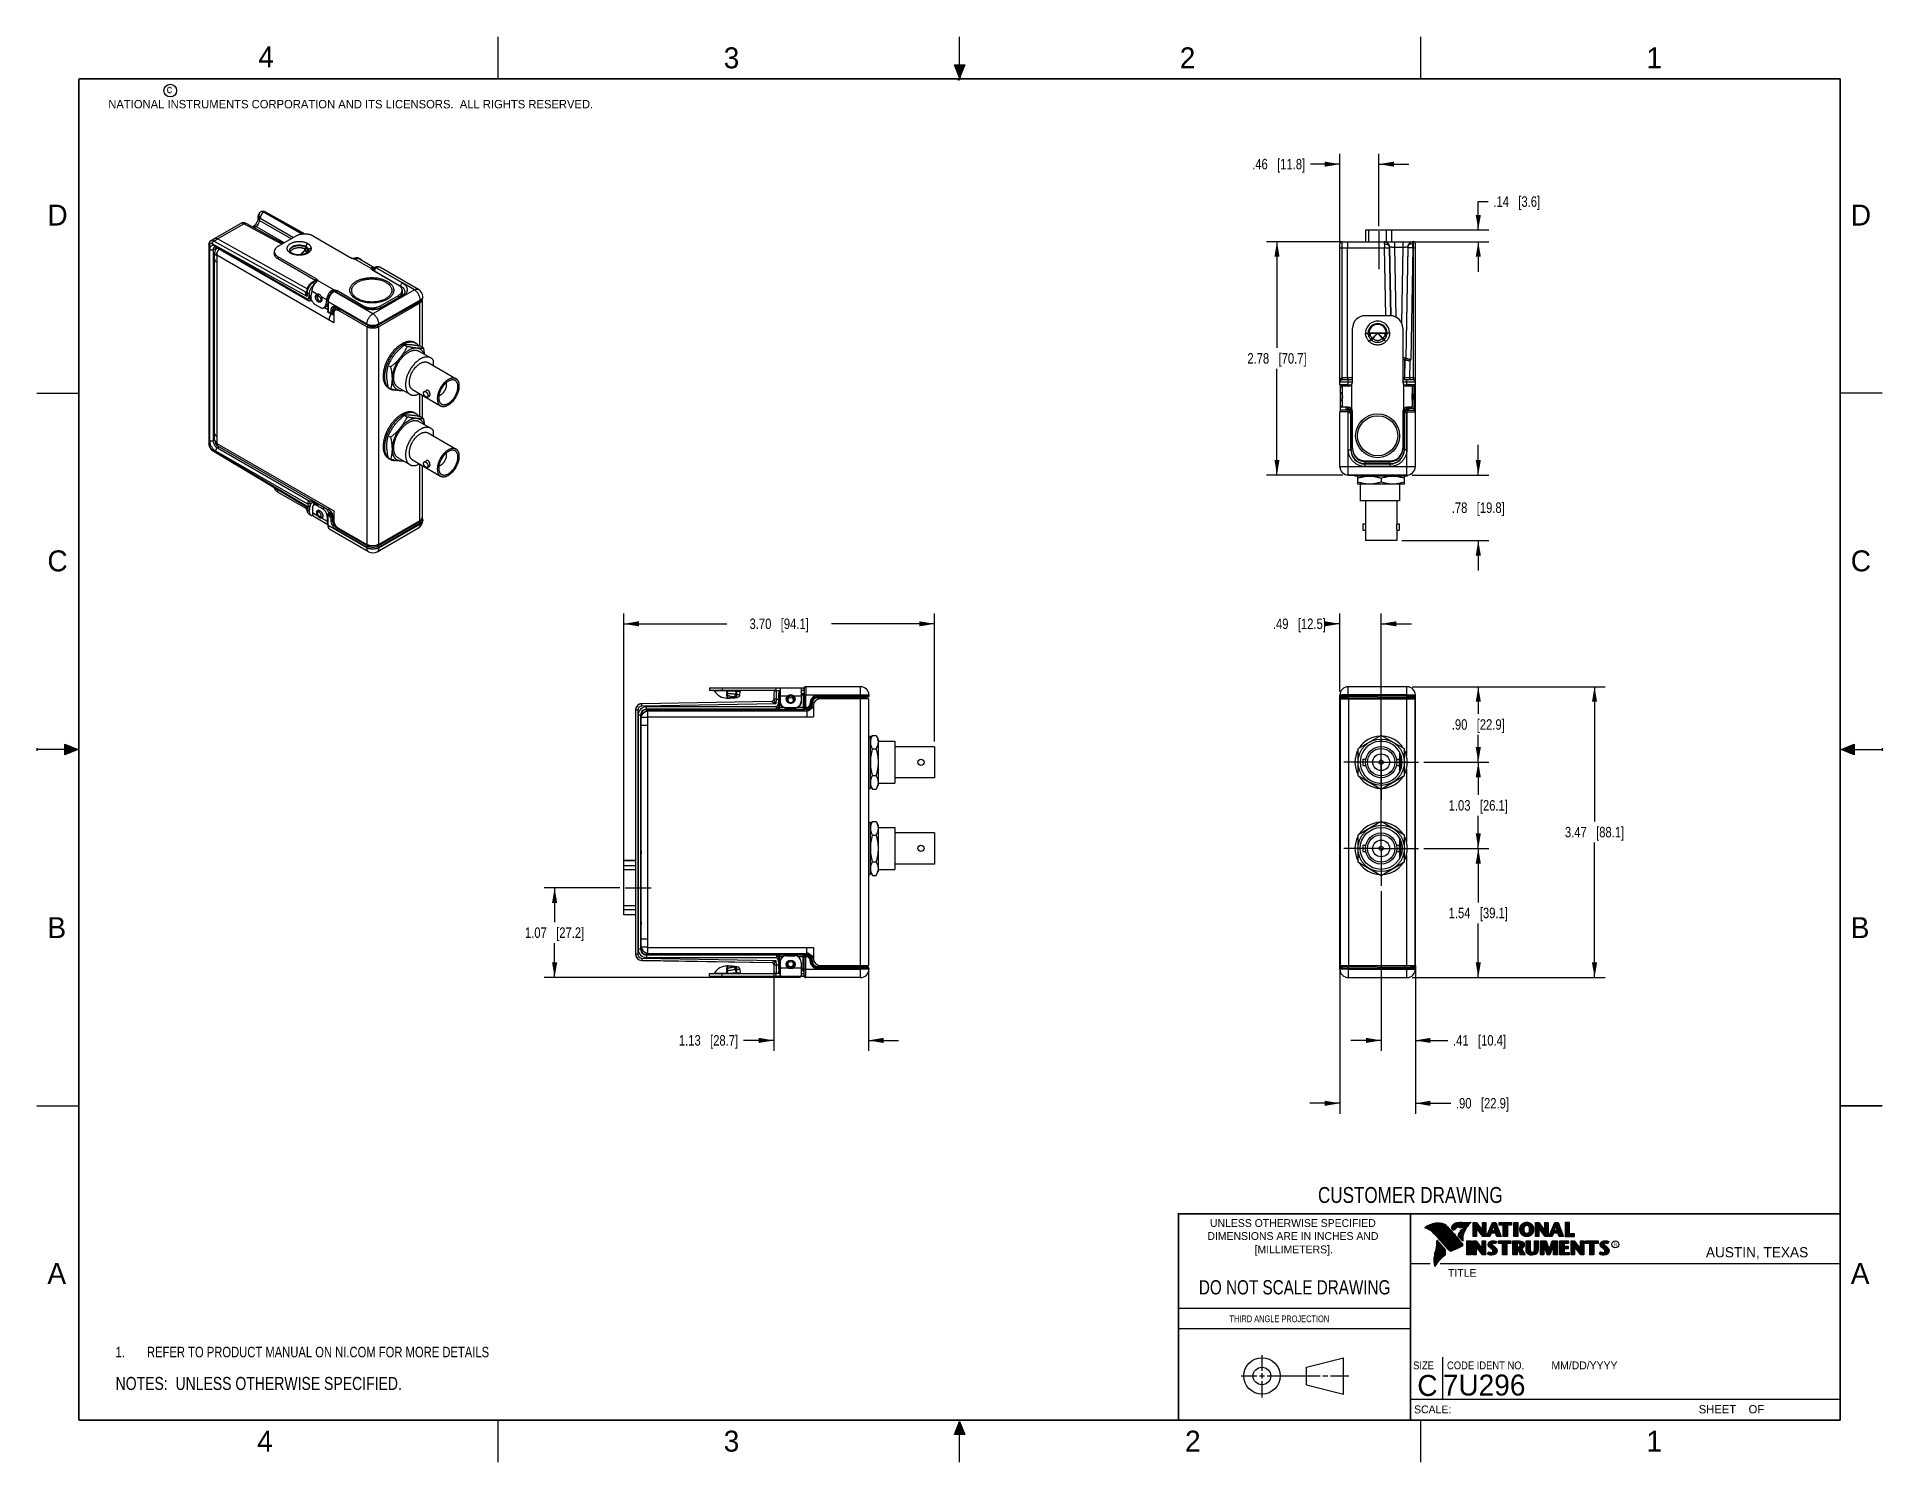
# Model space of a CAD drawing. Header units: inches. Extents: x 0 to 22, y 0 to 17.
import ezdxf

# ---------------------------------------------------------------- set-up
doc = ezdxf.new("R2010")
doc.units = ezdxf.units.IN
doc.header["$LTSCALE"] = 1.21
doc.header["$MEASUREMENT"] = 0
doc.linetypes.add('CENTER', pattern=[0.6, 0.375, -0.075, 0.075, -0.075])
doc.layers.get('0').update_dxf_attribs({"linetype": 'CONTINUOUS'})
for name, color, linetype in [('02___PRT_ALL_AXES', 7, 'CONTINUOUS'), ('DEFAULT_1', 7, 'CENTER'), ('DETAIL', 7, 'CONTINUOUS'), ('DIMENSIONS', 7, 'CONTINUOUS'), ('FEATURES', 7, 'CONTINUOUS')]:
    doc.layers.add(name, color=color, linetype=linetype)
doc.styles.get("Standard").update_dxf_attribs({"font": 'txt', "width": 0.8})
doc.styles.add('TEXTSTYLE_2', font='txt')
doc.styles.add('TEXTSTYLE_3', font='txt', dxfattribs={"width": 0.9})
doc.dimstyles.new('DIMSTYLE_1', dxfattribs={"dimtxt": 0.125, "dimasz": 0.18, "dimexe": 0.125, "dimexo": 0.0625, "dimgap": 0.0625, "dimtad": 0, "dimtih": 1, "dimtoh": 1, "dimzin": 4, "dimdsep": 46, "dimtxsty": 'STANDARD', "dimblk": '_FILLED', "dimblk1": '_FILLED', "dimblk2": '_FILLED', "dimcen": 0.09, "dimadec": 0, "dimazin": 0, "dimtp": 0.001, "dimtm": 0.001, "dimtfac": 1, "dimtofl": 0, "dimtmove": 0, "dimatfit": 3, "dimldrblk": '_FILLED', "dimfxl": 1, "dimtolj": 1, "dimtzin": 4, "dimarcsym": 0})

msp = doc.modelspace()

# ---------------------------------------------------------------- texts
at = {"color": 2, "linetype": 'CONTINUOUS', "line_spacing_factor": 0.9}
for s, insert, char_height, width, attachment_point, style in [('4', (2.64, 16.887), 0.25, 0.25, 1, 'TEXTSTYLE_2'), ('3', (8.188, 16.875), 0.25, 0.25, 1, 'TEXTSTYLE_2'), ('2', (13.625, 16.875), 0.25, 0.25, 1, 'TEXTSTYLE_2'), ('1', (19.188, 16.875), 0.25, 0.25, 1, 'TEXTSTYLE_2'), ('c', (1.546, 16.428), 0.1, 0.1, 1, 'TEXTSTYLE_2'), ('NATIONAL INSTRUMENTS CORPORATION AND ITS LICENSORS.  ALL RIGHTS RESERVED.', (0.851, 16.248), 0.1, 7.3, 1, 'TEXTSTYLE_2'), ('D', (0.125, 15), 0.25, 0.25, 1, 'TEXTSTYLE_2'), ('D', (21.625, 15), 0.25, 0.25, 1, 'TEXTSTYLE_2'), ('C', (0.125, 10.875), 0.25, 0.25, 1, 'TEXTSTYLE_2'), ('C', (21.625, 10.875), 0.25, 0.25, 1, 'TEXTSTYLE_2'), ('B', (0.125, 6.5), 0.25, 0.25, 1, 'TEXTSTYLE_2'), ('B', (21.625, 6.5), 0.25, 0.25, 1, 'TEXTSTYLE_2'), ('UNLESS OTHERWISE SPECIFIED', (14.974, 2.898), 0.093, 2.418, 2, 'TEXTSTYLE_2'), ('DIMENSIONS ARE IN INCHES AND', (14.974, 2.743), 0.093, 2.604, 2, 'TEXTSTYLE_2'), ('[MILLIMETERS].', (14.984, 2.583), 0.093, 1.302, 2, 'TEXTSTYLE_2'), ('R', (18.797, 2.617), 0.0418, 0.04175, 1, 'TEXTSTYLE_2'), ('AUSTIN, TEXAS', (19.898, 2.564), 0.12158, 1.58049, 1, 'TEXTSTYLE_2'), ('A', (0.125, 2.375), 0.25, 0.25, 1, 'TEXTSTYLE_2'), ('TITLE', (16.824, 2.303), 0.093, 0.465, 1, 'TEXTSTYLE_2'), ('A', (21.625, 2.375), 0.25, 0.25, 1, 'TEXTSTYLE_2'), ('SIZE', (16.407, 1.2), 0.093, 0.3348, 1, 'TEXTSTYLE_3'), ('CODE IDENT NO.', (16.811, 1.2), 0.093, 1.1718, 1, 'TEXTSTYLE_3'), ('MM/DD/YYYY', (18.056, 1.2), 0.093, 0.93, 1, 'TEXTSTYLE_2'), ('SCALE:', (16.419, 0.675), 0.093, 0.558, 1, 'TEXTSTYLE_2'), ('SHEET    OF', (19.812, 0.681), 0.1, 1.1, 1, 'TEXTSTYLE_2'), ('4', (2.625, 0.375), 0.25, 0.25, 1, 'TEXTSTYLE_2'), ('3', (8.188, 0.375), 0.25, 0.25, 1, 'TEXTSTYLE_2'), ('2', (13.688, 0.375), 0.25, 0.25, 1, 'TEXTSTYLE_2'), ('1', (19.188, 0.375), 0.25, 0.25, 1, 'TEXTSTYLE_2')]:
    msp.add_mtext(s, dxfattribs=dict(at, insert=insert, char_height=char_height, width=width, attachment_point=attachment_point, style=style))
at = {"color": 7, "linetype": 'CONTINUOUS', "attachment_point": 2, "line_spacing_factor": 0.9}
for s, insert, char_height, width in [('CUSTOMER DRAWING', (16.374, 3.281), 0.19, 2.432), ('DO NOT SCALE DRAWING', (14.995, 2.17), 0.17, 2.72)]:
    msp.add_mtext(s, dxfattribs=dict(at, insert=insert, char_height=char_height, width=width))
at = {"color": 2, "linetype": 'CONTINUOUS', "insert": (14.218, 1.749), "char_height": 0.08, "width": 1.408, "attachment_point": 1, "line_spacing_factor": 0.9}
msp.add_mtext('THIRD ANGLE PROJECTION', dxfattribs=at)
at = {"color": 7, "linetype": 'CONTINUOUS', "char_height": 0.25, "line_spacing_factor": 0.9, "style": 'TEXTSTYLE_2'}
for s, insert, width, attachment_point in [('C', (16.578, 1.039), 0.25, 2), ('7U296', (16.761, 1.044), 1.25, 1)]:
    msp.add_mtext(s, dxfattribs=dict(at, insert=insert, width=width, attachment_point=attachment_point))

# ---------------------------------------------------------------- blocks, each defined once
blk = doc.blocks.new('CUSTOM_NOTE_BL0', base_point=(3.625, 1.312))
at = {"color": 2, "linetype": 'CONTINUOUS', "width": 0.8}
for s, p in [('1.', (0.938, 1.25)), ('REFER TO PRODUCT MANUAL ON NI.COM FOR MORE DETAILS', (1.312, 1.25))]:
    blk.add_text(s, height=0.125, dxfattribs=at).set_placement(p)
blk = doc.blocks.new('_FILLED')
at = {"color": 0, "linetype": 'BYBLOCK'}
blk.add_solid([(0, 0), (-1, 0.17), (-1, -0.17)], dxfattribs=at)
blk = doc.blocks.new('*D0')
at = {"layer": 'DIMENSIONS', "color": 2, "linetype": 'CONTINUOUS'}
for p, q in [((8.785, 5.865), (8.785, 4.905)), ((9.913, 5.863), (9.913, 4.905)), ((8.785, 5.03), (8.422, 5.03)), ((9.913, 5.03), (10.273, 5.03))]:
    blk.add_line(p, q, dxfattribs=at)
at = {"layer": 'DIMENSIONS', "color": 2, "linetype": 'CONTINUOUS', "xscale": 0.18, "yscale": 0.18, "zscale": 0.18}
blk.add_blockref('_FILLED', (8.785, 5.03), dxfattribs=at)
at = {"layer": 'DIMENSIONS', "color": 2, "linetype": 'CONTINUOUS', "xscale": 0.18, "yscale": 0.18, "zscale": 0.18, "rotation": 180}
blk.add_blockref('_FILLED', (9.913, 5.03), dxfattribs=at)
at = {"layer": 'DIMENSIONS', "color": 2, "linetype": 'CONTINUOUS', "insert": (8.36, 5.093), "char_height": 0.125, "width": 1.125, "attachment_point": 3, "line_spacing_factor": 0.9}
blk.add_mtext('1.13{\\Ftxt.shx;\\W1.000000;\\H0.125000; }[28.7]', dxfattribs=at)
blk = doc.blocks.new('*D1')
at = {"layer": 'DIMENSIONS', "color": 2, "linetype": 'CONTINUOUS'}
for p, q in [((6.95, 6.851), (6.047, 6.851)), ((6.172, 6.851), (6.172, 6.441)), ((6.172, 5.78), (6.172, 6.191)), ((9.103, 5.78), (6.047, 5.78))]:
    blk.add_line(p, q, dxfattribs=at)
at = {"layer": 'DIMENSIONS', "color": 2, "linetype": 'CONTINUOUS', "xscale": 0.18, "yscale": 0.18, "zscale": 0.18}
for p, rotation in [((6.172, 6.851), 90.0001115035), ((6.172, 5.78), 270)]:
    blk.add_blockref('_FILLED', p, dxfattribs=dict(at, rotation=rotation))
at = {"layer": 'DIMENSIONS', "color": 2, "linetype": 'CONTINUOUS', "insert": (6.172, 6.378), "char_height": 0.125, "width": 1.125, "attachment_point": 2, "line_spacing_factor": 0.9}
blk.add_mtext('1.07{\\Ftxt.shx;\\W1.000000;\\H0.125000; }[27.2]', dxfattribs=at)
blk = doc.blocks.new('*D2')
at = {"layer": 'DIMENSIONS', "color": 2, "linetype": 'CONTINUOUS'}
for p, q in [((15.534, 15.482), (15.183, 15.482)), ((15.534, 14.545), (15.534, 15.607)), ((15.998, 14.744), (15.998, 15.607)), ((15.998, 15.482), (16.358, 15.482))]:
    blk.add_line(p, q, dxfattribs=at)
at = {"layer": 'DIMENSIONS', "color": 2, "linetype": 'CONTINUOUS', "xscale": 0.18, "yscale": 0.18, "zscale": 0.18}
blk.add_blockref('_FILLED', (15.534, 15.482), dxfattribs=at)
at = {"layer": 'DIMENSIONS', "color": 2, "linetype": 'CONTINUOUS', "xscale": 0.18, "yscale": 0.18, "zscale": 0.18, "rotation": 180}
blk.add_blockref('_FILLED', (15.998, 15.482), dxfattribs=at)
at = {"layer": 'DIMENSIONS', "color": 2, "linetype": 'CONTINUOUS', "insert": (15.12, 15.545), "char_height": 0.125, "width": 1.025, "attachment_point": 3, "line_spacing_factor": 0.9}
blk.add_mtext('.46{\\Ftxt.shx;\\W1.000000;\\H0.125000; }[11.8]', dxfattribs=at)
blk = doc.blocks.new('*D3')
at = {"layer": 'DIMENSIONS', "color": 2, "linetype": 'CONTINUOUS'}
for p, q in [((15.561, 14.557), (14.659, 14.557)), ((14.784, 14.557), (14.784, 13.291)), ((14.784, 11.774), (14.784, 13.041)), ((15.571, 11.774), (14.659, 11.774))]:
    blk.add_line(p, q, dxfattribs=at)
at = {"layer": 'DIMENSIONS', "color": 2, "linetype": 'CONTINUOUS', "xscale": 0.18, "yscale": 0.18, "zscale": 0.18}
for p, rotation in [((14.784, 14.557), 90), ((14.784, 11.774), 270)]:
    blk.add_blockref('_FILLED', p, dxfattribs=dict(at, rotation=rotation))
at = {"layer": 'DIMENSIONS', "color": 2, "linetype": 'CONTINUOUS', "insert": (14.784, 13.228), "char_height": 0.125, "width": 1.125, "attachment_point": 2, "line_spacing_factor": 0.9}
blk.add_mtext('2.78{\\Ftxt.shx;\\W1.000000;\\H0.125000; }[70.7]', dxfattribs=at)
blk = doc.blocks.new('*D4')
at = {"layer": 'DIMENSIONS', "color": 2, "linetype": 'CONTINUOUS'}
for p, q in [((16.533, 7.32), (17.309, 7.32)), ((17.184, 7.32), (17.184, 6.675)), ((17.184, 5.78), (17.184, 6.425)), ((16.396, 5.78), (17.309, 5.78))]:
    blk.add_line(p, q, dxfattribs=at)
at = {"layer": 'DIMENSIONS', "color": 2, "linetype": 'CONTINUOUS', "xscale": 0.18, "yscale": 0.18, "zscale": 0.18}
for p, rotation in [((17.184, 7.32), 90), ((17.184, 5.78), 270)]:
    blk.add_blockref('_FILLED', p, dxfattribs=dict(at, rotation=rotation))
at = {"layer": 'DIMENSIONS', "color": 2, "linetype": 'CONTINUOUS', "insert": (17.184, 6.613), "char_height": 0.125, "width": 1.125, "attachment_point": 2, "line_spacing_factor": 0.9}
blk.add_mtext('1.54{\\Ftxt.shx;\\W1.000000;\\H0.125000; }[39.1]', dxfattribs=at)
blk = doc.blocks.new('*D5')
at = {"layer": 'DIMENSIONS', "color": 2, "linetype": 'CONTINUOUS'}
for p, q in [((16.533, 8.348), (17.309, 8.348)), ((17.184, 8.348), (17.184, 7.959)), ((17.184, 7.32), (17.184, 7.709)), ((16.533, 7.32), (17.309, 7.32))]:
    blk.add_line(p, q, dxfattribs=at)
at = {"layer": 'DIMENSIONS', "color": 2, "linetype": 'CONTINUOUS', "xscale": 0.18, "yscale": 0.18, "zscale": 0.18}
for p, rotation in [((17.184, 8.348), 90), ((17.184, 7.32), 270)]:
    blk.add_blockref('_FILLED', p, dxfattribs=dict(at, rotation=rotation))
at = {"layer": 'DIMENSIONS', "color": 2, "linetype": 'CONTINUOUS', "insert": (17.184, 7.896), "char_height": 0.125, "width": 1.125, "attachment_point": 2, "line_spacing_factor": 0.9}
blk.add_mtext('1.03{\\Ftxt.shx;\\W1.000000;\\H0.125000; }[26.1]', dxfattribs=at)
blk = doc.blocks.new('*D6')
at = {"layer": 'DIMENSIONS', "color": 2, "linetype": 'CONTINUOUS'}
for p, q in [((15.534, 9.999), (15.429, 9.999)), ((15.534, 9.193), (15.534, 10.124)), ((16.026, 7.382), (16.026, 10.124)), ((16.026, 9.999), (16.386, 9.999))]:
    blk.add_line(p, q, dxfattribs=at)
at = {"layer": 'DIMENSIONS', "color": 2, "linetype": 'CONTINUOUS', "xscale": 0.18, "yscale": 0.18, "zscale": 0.18}
blk.add_blockref('_FILLED', (15.534, 9.999), dxfattribs=at)
at = {"layer": 'DIMENSIONS', "color": 2, "linetype": 'CONTINUOUS', "xscale": 0.18, "yscale": 0.18, "zscale": 0.18, "rotation": 180}
blk.add_blockref('_FILLED', (16.026, 9.999), dxfattribs=at)
at = {"layer": 'DIMENSIONS', "color": 2, "linetype": 'CONTINUOUS', "insert": (15.367, 10.062), "char_height": 0.125, "width": 1.025, "attachment_point": 3, "line_spacing_factor": 0.9}
blk.add_mtext('.49{\\Ftxt.shx;\\W1.000000;\\H0.125000; }[12.5]', dxfattribs=at)
blk = doc.blocks.new('*D7')
at = {"layer": 'DIMENSIONS', "color": 2, "linetype": 'CONTINUOUS'}
for p, q in [((16.026, 6.812), (16.026, 4.905)), ((16.434, 5.829), (16.434, 4.905)), ((16.026, 5.03), (15.666, 5.03)), ((16.434, 5.03), (16.821, 5.03))]:
    blk.add_line(p, q, dxfattribs=at)
at = {"layer": 'DIMENSIONS', "color": 2, "linetype": 'CONTINUOUS', "xscale": 0.18, "yscale": 0.18, "zscale": 0.18}
blk.add_blockref('_FILLED', (16.026, 5.03), dxfattribs=at)
at = {"layer": 'DIMENSIONS', "color": 2, "linetype": 'CONTINUOUS', "xscale": 0.18, "yscale": 0.18, "zscale": 0.18, "rotation": 180}
blk.add_blockref('_FILLED', (16.434, 5.03), dxfattribs=at)
at = {"layer": 'DIMENSIONS', "color": 2, "linetype": 'CONTINUOUS', "insert": (16.883, 5.093), "char_height": 0.125, "width": 1.025, "attachment_point": 1, "line_spacing_factor": 0.9}
blk.add_mtext('.41{\\Ftxt.shx;\\W1.000000;\\H0.125000; }[10.4]', dxfattribs=at)
blk = doc.blocks.new('*D8')
at = {"layer": 'DIMENSIONS', "color": 2, "linetype": 'CONTINUOUS'}
for p, q in [((15.534, 5.957), (15.534, 4.155)), ((16.434, 5.923), (16.434, 4.155)), ((15.534, 4.28), (15.174, 4.28)), ((16.434, 4.28), (16.856, 4.28))]:
    blk.add_line(p, q, dxfattribs=at)
at = {"layer": 'DIMENSIONS', "color": 2, "linetype": 'CONTINUOUS', "xscale": 0.18, "yscale": 0.18, "zscale": 0.18}
blk.add_blockref('_FILLED', (15.534, 4.28), dxfattribs=at)
at = {"layer": 'DIMENSIONS', "color": 2, "linetype": 'CONTINUOUS', "xscale": 0.18, "yscale": 0.18, "zscale": 0.18, "rotation": 180}
blk.add_blockref('_FILLED', (16.434, 4.28), dxfattribs=at)
at = {"layer": 'DIMENSIONS', "color": 2, "linetype": 'CONTINUOUS', "insert": (16.918, 4.343), "char_height": 0.125, "width": 1.025, "attachment_point": 1, "line_spacing_factor": 0.9}
blk.add_mtext('.90{\\Ftxt.shx;\\W1.000000;\\H0.125000; }[22.9]', dxfattribs=at)
blk = doc.blocks.new('*D9')
at = {"layer": 'DIMENSIONS', "color": 2, "linetype": 'CONTINUOUS'}
for p, q in [((16.396, 9.249), (17.309, 9.249)), ((17.184, 9.249), (17.184, 8.924)), ((17.184, 8.348), (17.184, 8.674)), ((16.533, 8.348), (17.309, 8.348))]:
    blk.add_line(p, q, dxfattribs=at)
at = {"layer": 'DIMENSIONS', "color": 2, "linetype": 'CONTINUOUS', "xscale": 0.18, "yscale": 0.18, "zscale": 0.18}
for p, rotation in [((17.184, 9.249), 90), ((17.184, 8.348), 270)]:
    blk.add_blockref('_FILLED', p, dxfattribs=dict(at, rotation=rotation))
at = {"layer": 'DIMENSIONS', "color": 2, "linetype": 'CONTINUOUS', "insert": (17.184, 8.861), "char_height": 0.125, "width": 1.025, "attachment_point": 2, "line_spacing_factor": 0.9}
blk.add_mtext('.90{\\Ftxt.shx;\\W1.000000;\\H0.125000; }[22.9]', dxfattribs=at)
blk = doc.blocks.new('*D10')
at = {"layer": 'DIMENSIONS', "color": 2, "linetype": 'CONTINUOUS'}
for p, q in [((17.184, 14.697), (17.184, 15.036)), ((17.184, 15.036), (17.301, 15.036)), ((16.152, 14.697), (17.309, 14.697)), ((16.346, 14.557), (17.309, 14.557)), ((17.184, 14.557), (17.184, 14.197))]:
    blk.add_line(p, q, dxfattribs=at)
at = {"layer": 'DIMENSIONS', "color": 2, "linetype": 'CONTINUOUS', "xscale": 0.18, "yscale": 0.18, "zscale": 0.18}
for p, rotation in [((17.184, 14.697), 270), ((17.184, 14.557), 90)]:
    blk.add_blockref('_FILLED', p, dxfattribs=dict(at, rotation=rotation))
at = {"layer": 'DIMENSIONS', "color": 2, "linetype": 'CONTINUOUS', "insert": (17.364, 15.098), "char_height": 0.125, "width": 0.925, "attachment_point": 1, "line_spacing_factor": 0.9}
blk.add_mtext('.14{\\Ftxt.shx;\\W1.000000;\\H0.125000; }[3.6]', dxfattribs=at)
blk = doc.blocks.new('*D11')
at = {"layer": 'DIMENSIONS', "color": 2, "linetype": 'CONTINUOUS'}
for p, q in [((6.997, 7.128), (6.997, 10.124)), ((6.997, 9.999), (8.224, 9.999)), ((10.7, 9.999), (9.474, 9.999)), ((10.7, 8.596), (10.7, 10.124))]:
    blk.add_line(p, q, dxfattribs=at)
at = {"layer": 'DIMENSIONS', "color": 2, "linetype": 'CONTINUOUS', "xscale": 0.18, "yscale": 0.18, "zscale": 0.18, "rotation": 180}
blk.add_blockref('_FILLED', (6.997, 9.999), dxfattribs=at)
at = {"layer": 'DIMENSIONS', "color": 2, "linetype": 'CONTINUOUS', "xscale": 0.18, "yscale": 0.18, "zscale": 0.18}
blk.add_blockref('_FILLED', (10.7, 9.999), dxfattribs=at)
at = {"layer": 'DIMENSIONS', "color": 2, "linetype": 'CONTINUOUS', "insert": (8.849, 10.062), "char_height": 0.125, "width": 1.125, "attachment_point": 2, "line_spacing_factor": 0.9}
blk.add_mtext('3.70{\\Ftxt.shx;\\W1.000000;\\H0.125000; }[94.1]', dxfattribs=at)
blk = doc.blocks.new('*D12')
at = {"layer": 'DIMENSIONS', "color": 2, "linetype": 'CONTINUOUS'}
for p, q in [((17.184, 11.774), (17.184, 12.134)), ((16.396, 11.774), (17.309, 11.774)), ((16.274, 10.994), (17.309, 10.994)), ((17.184, 10.994), (17.184, 10.634))]:
    blk.add_line(p, q, dxfattribs=at)
at = {"layer": 'DIMENSIONS', "color": 2, "linetype": 'CONTINUOUS', "xscale": 0.18, "yscale": 0.18, "zscale": 0.18}
for p, rotation in [((17.184, 11.774), 270), ((17.184, 10.994), 90)]:
    blk.add_blockref('_FILLED', p, dxfattribs=dict(at, rotation=rotation))
at = {"layer": 'DIMENSIONS', "color": 2, "linetype": 'CONTINUOUS', "insert": (17.184, 11.447), "char_height": 0.125, "width": 1.025, "attachment_point": 2, "line_spacing_factor": 0.9}
blk.add_mtext('.78{\\Ftxt.shx;\\W1.000000;\\H0.125000; }[19.8]', dxfattribs=at)
blk = doc.blocks.new('*D13')
at = {"layer": 'DIMENSIONS', "color": 2, "linetype": 'CONTINUOUS'}
for p, q in [((16.396, 9.249), (18.695, 9.249)), ((18.57, 9.249), (18.57, 7.64)), ((18.57, 5.78), (18.57, 7.39)), ((16.396, 5.78), (18.695, 5.78))]:
    blk.add_line(p, q, dxfattribs=at)
at = {"layer": 'DIMENSIONS', "color": 2, "linetype": 'CONTINUOUS', "xscale": 0.18, "yscale": 0.18, "zscale": 0.18}
for p, rotation in [((18.57, 9.249), 90), ((18.57, 5.78), 270)]:
    blk.add_blockref('_FILLED', p, dxfattribs=dict(at, rotation=rotation))
at = {"layer": 'DIMENSIONS', "color": 2, "linetype": 'CONTINUOUS', "insert": (18.57, 7.577), "char_height": 0.125, "width": 1.125, "attachment_point": 2, "line_spacing_factor": 0.9}
blk.add_mtext('3.47{\\Ftxt.shx;\\W1.000000;\\H0.125000; }[88.1]', dxfattribs=at)
blk = doc.blocks.new('NOTES_HEADER_BL1', base_point=(3.1215, 0.9375))
at = {"layer": 'DETAIL', "color": 2, "linetype": 'CONTINUOUS', "width": 0.8}
blk.add_text('NOTES:  UNLESS OTHERWISE SPECIFIED.', height=0.156, dxfattribs=at).set_placement((0.9375, 0.8595))

# ---------------------------------------------------------------- dimensions: what is measured, and where the dimension line sits
at = {"layer": 'DIMENSIONS', "color": 2, "linetype": 'CONTINUOUS'}
for base, p1, p2, picture, middle in [((15.998, 15.482), (15.534, 14.483), (15.998, 14.682), '*D2', (14.608, 15.482)), ((10.7, 9.999), (6.997, 7.065), (10.7, 8.533), '*D11', (8.849, 9.999)), ((16.434, 5.03), (16.026, 6.874), (16.434, 5.892), '*D7', (17.396, 5.03)), ((16.434, 4.28), (15.534, 6.019), (16.434, 5.986), '*D8', (17.431, 4.28))]:
    dim = msp.add_linear_dim(base=base, p1=p1, p2=p2, dimstyle='DIMSTYLE_1', dxfattribs=at)
    dim.commit()
    dim.dimension.update_dxf_attribs({"geometry": picture, "text_midpoint": middle, "dimtype": 160})
for base, p1, p2, angle, picture, middle in [((17.184, 14.557), (16.09, 14.697), (16.283, 14.557), 270, '*D10', (17.826, 15.036)), ((14.784, 11.774), (15.624, 14.557), (15.634, 11.774), 270, '*D3', (14.784, 13.166)), ((17.184, 10.994), (16.334, 11.774), (16.211, 10.994), 270, '*D12', (17.184, 11.384)), ((15.534, 9.999), (16.026, 7.32), (15.534, 9.131), 180, '*D6', (14.854, 9.999)), ((17.184, 8.348), (16.334, 9.249), (16.471, 8.348), 270, '*D9', (17.184, 8.799)), ((18.57, 5.78), (16.334, 9.249), (16.334, 5.78), 270, '*D13', (18.57, 7.515)), ((17.184, 8.348), (16.471, 7.32), (16.471, 8.348), 90, '*D5', (17.184, 7.834)), ((17.184, 7.32), (16.334, 5.78), (16.471, 7.32), 90, '*D4', (17.184, 6.55)), ((6.172, 6.851), (9.166, 5.78), (7.012, 6.851), 90, '*D1', (6.172, 6.316)), ((8.785, 5.03), (9.913, 5.925), (8.785, 5.927), 180, '*D0', (7.797, 5.03))]:
    dim = msp.add_linear_dim(base=base, p1=p1, p2=p2, angle=angle, dimstyle='DIMSTYLE_1', dxfattribs=at)
    dim.commit()
    dim.dimension.update_dxf_attribs({"geometry": picture, "text_midpoint": middle, "dimtype": 160})

# ---------------------------------------------------------------- hatches: boundary and pattern name
at = {"linetype": 'CONTINUOUS'}
for points in [[(11, 16.51), (10.938, 16.666), (11.062, 16.666)], [(0.334, 8.562), (0.49, 8.5), (0.334, 8.438)], [(21.666, 8.562), (21.666, 8.438), (21.51, 8.5)], [(10.938, 0.329), (11, 0.485), (11.062, 0.329)]]:
    msp.add_hatch(color=2, dxfattribs=at).paths.add_polyline_path(points)

# ---------------------------------------------------------------- linework, layer by layer
at = {"color": 2, "linetype": 'CONTINUOUS'}
for p, q in [((5.5, 16.5), (5.5, 17)), ((11, 16.485), (11, 17)), ((16.5, 16.5), (16.5, 17)), ((11, 16.51), (10.938, 16.666)), ((10.938, 16.666), (11.062, 16.666)), ((11.015, 16.515), (10.985, 16.485)), ((10.985, 16.485), (11, 16.515)), ((11.062, 16.666), (11, 16.51)), ((11, 16.485), (11.015, 16.515)), ((0, 12.75), (0.5, 12.75)), ((22, 12.75), (21.5, 12.75)), ((0, 8.515), (0, 8.485)), ((0.49, 8.5), (0, 8.5)), ((0.334, 8.438), (0.334, 8.562)), ((0.334, 8.562), (0.49, 8.5)), ((0.49, 8.5), (0.334, 8.438)), ((21.51, 8.5), (21.666, 8.562)), ((21.51, 8.5), (22, 8.5)), ((21.666, 8.438), (21.51, 8.5)), ((21.666, 8.562), (21.666, 8.438)), ((22, 8.515), (22, 8.485)), ((0, 4.25), (0.5, 4.25)), ((16.375, 2.96), (21.5, 2.96)), ((16.558, 2.796), (16.558, 2.799)), ((16.565, 2.794), (16.565, 2.803)), ((16.571, 2.791), (16.571, 2.808)), ((16.578, 2.788), (16.578, 2.812)), ((16.585, 2.785), (16.585, 2.815)), ((16.592, 2.781), (16.592, 2.819)), ((16.599, 2.778), (16.599, 2.822)), ((16.606, 2.774), (16.606, 2.825)), ((16.612, 2.77), (16.612, 2.828)), ((16.619, 2.765), (16.619, 2.83)), ((16.626, 2.76), (16.626, 2.832)), ((16.633, 2.755), (16.633, 2.835)), ((16.64, 2.749), (16.64, 2.837)), ((16.647, 2.743), (16.647, 2.839)), ((16.653, 2.737), (16.653, 2.84)), ((16.66, 2.729), (16.66, 2.842)), ((16.667, 2.722), (16.667, 2.844)), ((16.674, 2.715), (16.674, 2.845)), ((16.681, 2.707), (16.681, 2.846)), ((16.687, 2.699), (16.687, 2.847)), ((16.794, 2.533), (16.692, 2.649)), ((16.694, 2.692), (16.694, 2.847)), ((16.701, 2.684), (16.701, 2.847)), ((16.708, 2.676), (16.708, 2.847)), ((16.715, 2.669), (16.715, 2.847)), ((16.722, 2.661), (16.722, 2.846)), ((16.728, 2.653), (16.728, 2.846)), ((16.735, 2.645), (16.735, 2.844)), ((16.742, 2.637), (16.742, 2.843)), ((16.749, 2.629), (16.749, 2.842)), ((16.756, 2.62), (16.756, 2.84)), ((16.763, 2.612), (16.763, 2.838)), ((16.769, 2.605), (16.769, 2.835)), ((16.776, 2.597), (16.776, 2.832)), ((16.783, 2.589), (16.783, 2.828)), ((16.79, 2.581), (16.79, 2.824)), ((16.797, 2.574), (16.797, 2.819)), ((16.804, 2.567), (16.804, 2.814)), ((16.81, 2.559), (16.81, 2.807)), ((16.817, 2.552), (16.817, 2.8)), ((16.824, 2.545), (16.824, 2.792)), ((16.831, 2.538), (16.831, 2.785)), ((16.838, 2.531), (16.838, 2.778)), ((16.844, 2.526), (16.844, 2.771)), ((16.851, 2.523), (16.851, 2.764)), ((16.858, 2.522), (16.858, 2.757)), ((16.886, 2.766), (16.863, 2.794)), ((16.865, 2.524), (16.865, 2.749)), ((16.888, 2.772), (16.868, 2.795)), ((16.872, 2.791), (16.872, 2.809)), ((16.872, 2.527), (16.872, 2.742)), ((16.879, 2.783), (16.879, 2.821)), ((16.879, 2.53), (16.879, 2.735)), ((16.885, 2.775), (16.885, 2.828)), ((16.885, 2.533), (16.885, 2.727)), ((16.892, 2.775), (16.892, 2.833)), ((16.892, 2.536), (16.892, 2.719)), ((16.899, 2.779), (16.899, 2.837)), ((16.899, 2.539), (16.899, 2.71)), ((16.906, 2.784), (16.906, 2.841)), ((16.906, 2.542), (16.906, 2.702)), ((16.913, 2.79), (16.913, 2.844)), ((16.913, 2.545), (16.913, 2.694)), ((16.92, 2.797), (16.92, 2.846)), ((16.92, 2.548), (16.92, 2.686)), ((16.926, 2.802), (16.926, 2.848)), ((16.926, 2.551), (16.926, 2.677)), ((16.933, 2.805), (16.933, 2.849)), ((16.933, 2.554), (16.933, 2.669)), ((16.94, 2.808), (16.94, 2.85)), ((16.94, 2.557), (16.94, 2.661)), ((16.962, 2.68), (16.943, 2.701)), ((16.947, 2.808), (16.947, 2.851)), ((16.947, 2.561), (16.947, 2.653)), ((16.965, 2.683), (16.949, 2.701)), ((16.954, 2.807), (16.954, 2.852)), ((16.954, 2.696), (16.954, 2.711)), ((16.954, 2.564), (16.954, 2.644)), ((16.961, 2.805), (16.961, 2.852)), ((16.961, 2.688), (16.961, 2.727)), ((16.967, 2.803), (16.967, 2.853)), ((16.967, 2.68), (16.967, 2.744)), ((16.974, 2.803), (16.974, 2.854)), ((16.974, 2.672), (16.974, 2.757)), ((16.981, 2.802), (16.981, 2.854)), ((16.981, 2.664), (16.981, 2.763)), ((16.984, 2.859), (17.1, 2.861)), ((16.984, 2.854), (17.087, 2.856)), ((16.988, 2.802), (16.988, 2.854)), ((16.988, 2.656), (16.988, 2.767)), ((16.995, 2.802), (16.995, 2.854)), ((16.995, 2.675), (16.995, 2.768)), ((16.999, 2.637), (16.995, 2.642)), ((17.002, 2.801), (17.002, 2.854)), ((17.002, 2.719), (17.002, 2.769)), ((17.008, 2.796), (17.008, 2.855)), ((17.008, 2.739), (17.008, 2.77)), ((17.015, 2.755), (17.015, 2.855)), ((17.022, 2.769), (17.022, 2.855)), ((17.029, 2.782), (17.029, 2.855)), ((17.036, 2.793), (17.036, 2.855)), ((17.042, 2.804), (17.042, 2.855)), ((17.049, 2.813), (17.049, 2.855)), ((17.056, 2.822), (17.056, 2.855)), ((17.063, 2.83), (17.063, 2.855)), ((17.07, 2.838), (17.07, 2.855)), ((17.077, 2.845), (17.077, 2.856)), ((17.124, 2.859), (17.161, 2.859)), ((17.124, 2.691), (17.124, 2.859)), ((17.164, 2.691), (17.124, 2.691)), ((17.129, 2.854), (17.158, 2.854)), ((17.129, 2.696), (17.129, 2.854)), ((17.159, 2.696), (17.129, 2.696)), ((17.138, 2.696), (17.138, 2.854)), ((17.145, 2.696), (17.145, 2.854)), ((17.151, 2.696), (17.151, 2.854)), ((17.158, 2.854), (17.238, 2.749)), ((17.159, 2.804), (17.158, 2.854)), ((17.242, 2.696), (17.159, 2.804)), ((17.159, 2.804), (17.159, 2.696)), ((17.161, 2.859), (17.233, 2.764)), ((17.239, 2.691), (17.164, 2.79)), ((17.164, 2.79), (17.164, 2.691)), ((17.165, 2.797), (17.165, 2.846)), ((17.171, 2.788), (17.171, 2.837)), ((17.178, 2.779), (17.178, 2.828)), ((17.185, 2.77), (17.185, 2.82)), ((17.191, 2.762), (17.191, 2.811)), ((17.198, 2.753), (17.198, 2.802)), ((17.205, 2.744), (17.205, 2.793)), ((17.211, 2.736), (17.211, 2.784)), ((17.218, 2.727), (17.218, 2.776)), ((17.225, 2.718), (17.225, 2.767)), ((17.232, 2.71), (17.232, 2.758)), ((17.233, 2.859), (17.273, 2.859)), ((17.233, 2.764), (17.233, 2.859)), ((17.238, 2.854), (17.268, 2.854)), ((17.238, 2.749), (17.238, 2.854)), ((17.238, 2.701), (17.238, 2.749)), ((17.273, 2.691), (17.239, 2.691)), ((17.268, 2.696), (17.242, 2.696)), ((17.245, 2.696), (17.245, 2.854)), ((17.252, 2.696), (17.252, 2.854)), ((17.258, 2.696), (17.258, 2.854)), ((17.265, 2.696), (17.265, 2.854)), ((17.268, 2.854), (17.268, 2.696)), ((17.273, 2.859), (17.273, 2.691)), ((17.283, 2.692), (17.352, 2.859)), ((17.323, 2.692), (17.283, 2.692)), ((17.29, 2.696), (17.355, 2.854)), ((17.319, 2.696), (17.29, 2.696)), ((17.298, 2.696), (17.298, 2.716)), ((17.305, 2.696), (17.305, 2.732)), ((17.312, 2.696), (17.312, 2.749)), ((17.318, 2.696), (17.318, 2.765)), ((17.336, 2.736), (17.319, 2.696)), ((17.339, 2.732), (17.323, 2.692)), ((17.325, 2.71), (17.325, 2.781)), ((17.332, 2.727), (17.332, 2.798)), ((17.394, 2.736), (17.336, 2.736)), ((17.338, 2.736), (17.338, 2.814)), ((17.39, 2.732), (17.339, 2.732)), ((17.341, 2.753), (17.362, 2.823)), ((17.389, 2.753), (17.341, 2.753)), ((17.345, 2.767), (17.345, 2.83)), ((17.345, 2.736), (17.345, 2.753)), ((17.347, 2.758), (17.366, 2.818)), ((17.383, 2.758), (17.347, 2.758)), ((17.352, 2.859), (17.394, 2.859)), ((17.352, 2.788), (17.352, 2.847)), ((17.352, 2.736), (17.352, 2.753)), ((17.355, 2.854), (17.39, 2.854)), ((17.358, 2.81), (17.358, 2.854)), ((17.358, 2.736), (17.358, 2.753)), ((17.362, 2.823), (17.37, 2.823)), ((17.365, 2.823), (17.365, 2.854)), ((17.365, 2.736), (17.365, 2.753)), ((17.366, 2.818), (17.366, 2.818)), ((17.366, 2.818), (17.383, 2.758)), ((17.37, 2.823), (17.389, 2.753)), ((17.372, 2.817), (17.372, 2.854)), ((17.372, 2.736), (17.372, 2.753)), ((17.378, 2.792), (17.378, 2.854)), ((17.378, 2.736), (17.378, 2.753)), ((17.385, 2.768), (17.385, 2.854)), ((17.385, 2.736), (17.385, 2.753)), ((17.39, 2.854), (17.45, 2.696)), ((17.404, 2.692), (17.39, 2.732)), ((17.392, 2.736), (17.392, 2.851)), ((17.394, 2.859), (17.457, 2.692)), ((17.407, 2.696), (17.394, 2.736)), ((17.398, 2.723), (17.398, 2.833)), ((17.457, 2.692), (17.404, 2.692)), ((17.405, 2.703), (17.405, 2.816)), ((17.45, 2.696), (17.407, 2.696)), ((17.412, 2.696), (17.412, 2.798)), ((17.418, 2.696), (17.418, 2.781)), ((17.425, 2.696), (17.425, 2.763)), ((17.432, 2.696), (17.432, 2.745)), ((17.433, 2.859), (17.58, 2.859)), ((17.433, 2.828), (17.433, 2.859)), ((17.481, 2.828), (17.433, 2.828)), ((17.438, 2.854), (17.575, 2.854)), ((17.438, 2.833), (17.438, 2.854)), ((17.486, 2.833), (17.438, 2.833)), ((17.438, 2.696), (17.438, 2.728)), ((17.445, 2.833), (17.445, 2.854)), ((17.445, 2.696), (17.445, 2.71)), ((17.452, 2.833), (17.452, 2.854)), ((17.458, 2.833), (17.458, 2.854)), ((17.465, 2.833), (17.465, 2.854)), ((17.472, 2.833), (17.472, 2.854)), ((17.479, 2.833), (17.479, 2.854)), ((17.481, 2.692), (17.481, 2.828)), ((17.532, 2.692), (17.481, 2.692)), ((17.486, 2.833), (17.485, 2.854)), ((17.486, 2.696), (17.486, 2.833)), ((17.527, 2.696), (17.486, 2.696)), ((17.492, 2.696), (17.492, 2.854)), ((17.499, 2.696), (17.499, 2.854)), ((17.505, 2.696), (17.505, 2.854)), ((17.512, 2.696), (17.512, 2.854)), ((17.519, 2.696), (17.519, 2.854)), ((17.527, 2.833), (17.525, 2.854)), ((17.575, 2.833), (17.527, 2.833)), ((17.527, 2.833), (17.527, 2.696)), ((17.532, 2.833), (17.532, 2.854)), ((17.58, 2.828), (17.532, 2.828)), ((17.532, 2.828), (17.532, 2.692)), ((17.539, 2.833), (17.539, 2.854)), ((17.545, 2.833), (17.545, 2.854)), ((17.552, 2.833), (17.552, 2.854)), ((17.559, 2.833), (17.559, 2.854)), ((17.565, 2.833), (17.565, 2.854)), ((17.572, 2.833), (17.572, 2.854)), ((17.575, 2.854), (17.575, 2.833)), ((17.58, 2.859), (17.58, 2.828)), ((17.606, 2.859), (17.656, 2.859)), ((17.606, 2.692), (17.606, 2.859)), ((17.656, 2.692), (17.606, 2.692)), ((17.611, 2.854), (17.652, 2.854)), ((17.611, 2.696), (17.611, 2.854)), ((17.652, 2.696), (17.611, 2.696)), ((17.619, 2.696), (17.619, 2.854)), ((17.625, 2.696), (17.625, 2.854)), ((17.632, 2.696), (17.632, 2.854)), ((17.639, 2.696), (17.639, 2.854)), ((17.645, 2.696), (17.645, 2.854)), ((17.652, 2.854), (17.652, 2.696)), ((17.656, 2.859), (17.656, 2.692)), ((17.685, 2.787), (17.686, 2.79)), ((17.685, 2.784), (17.685, 2.787)), ((17.685, 2.78), (17.685, 2.784)), ((17.685, 2.777), (17.685, 2.78)), ((17.685, 2.774), (17.685, 2.777)), ((17.685, 2.77), (17.685, 2.774)), ((17.685, 2.767), (17.685, 2.77)), ((17.686, 2.763), (17.685, 2.767)), ((17.686, 2.793), (17.687, 2.796)), ((17.686, 2.79), (17.686, 2.793)), ((17.686, 2.76), (17.686, 2.763)), ((17.687, 2.757), (17.686, 2.76)), ((17.687, 2.796), (17.688, 2.799)), ((17.688, 2.753), (17.687, 2.757)), ((17.688, 2.802), (17.689, 2.805)), ((17.688, 2.799), (17.688, 2.802)), ((17.689, 2.75), (17.688, 2.753)), ((17.689, 2.805), (17.69, 2.808)), ((17.69, 2.747), (17.689, 2.75)), ((17.69, 2.808), (17.692, 2.811)), ((17.691, 2.744), (17.69, 2.808)), ((17.691, 2.744), (17.69, 2.747)), ((17.692, 2.741), (17.691, 2.744)), ((17.692, 2.811), (17.693, 2.813)), ((17.693, 2.738), (17.692, 2.741)), ((17.693, 2.813), (17.694, 2.816)), ((17.694, 2.735), (17.693, 2.738)), ((17.694, 2.816), (17.696, 2.819)), ((17.696, 2.733), (17.694, 2.735)), ((17.696, 2.819), (17.697, 2.821)), ((17.697, 2.73), (17.696, 2.733)), ((17.697, 2.821), (17.699, 2.824)), ((17.697, 2.73), (17.697, 2.821)), ((17.699, 2.728), (17.697, 2.73)), ((17.699, 2.824), (17.701, 2.826)), ((17.7, 2.725), (17.699, 2.728)), ((17.702, 2.723), (17.7, 2.725)), ((17.701, 2.826), (17.703, 2.828)), ((17.704, 2.72), (17.702, 2.723)), ((17.703, 2.828), (17.705, 2.831)), ((17.704, 2.72), (17.705, 2.831)), ((17.706, 2.718), (17.704, 2.72)), ((17.705, 2.831), (17.707, 2.833)), ((17.708, 2.716), (17.706, 2.718)), ((17.707, 2.833), (17.709, 2.835)), ((17.71, 2.714), (17.708, 2.716)), ((17.709, 2.835), (17.711, 2.837)), ((17.71, 2.714), (17.711, 2.837)), ((17.712, 2.712), (17.71, 2.714)), ((17.711, 2.837), (17.714, 2.839)), ((17.715, 2.71), (17.712, 2.712)), ((17.714, 2.839), (17.716, 2.841)), ((17.717, 2.708), (17.715, 2.71)), ((17.716, 2.841), (17.719, 2.843)), ((17.717, 2.708), (17.719, 2.843)), ((17.719, 2.707), (17.717, 2.708)), ((17.719, 2.843), (17.721, 2.844)), ((17.722, 2.705), (17.719, 2.707)), ((17.721, 2.844), (17.724, 2.846)), ((17.725, 2.704), (17.722, 2.705)), ((17.724, 2.846), (17.726, 2.847)), ((17.725, 2.704), (17.724, 2.846)), ((17.727, 2.702), (17.725, 2.704)), ((17.726, 2.847), (17.729, 2.849)), ((17.727, 2.79), (17.728, 2.792)), ((17.727, 2.788), (17.727, 2.79)), ((17.727, 2.786), (17.727, 2.788)), ((17.727, 2.783), (17.727, 2.786)), ((17.727, 2.781), (17.727, 2.783)), ((17.727, 2.779), (17.727, 2.781)), ((17.727, 2.777), (17.727, 2.779)), ((17.727, 2.774), (17.727, 2.777)), ((17.727, 2.772), (17.727, 2.774)), ((17.727, 2.77), (17.727, 2.772)), ((17.727, 2.767), (17.727, 2.77)), ((17.727, 2.765), (17.727, 2.767)), ((17.727, 2.763), (17.727, 2.765)), ((17.728, 2.761), (17.727, 2.763)), ((17.73, 2.701), (17.727, 2.702)), ((17.728, 2.796), (17.729, 2.798)), ((17.728, 2.794), (17.728, 2.796)), ((17.728, 2.792), (17.728, 2.794)), ((17.728, 2.758), (17.728, 2.761)), ((17.728, 2.756), (17.728, 2.758)), ((17.729, 2.754), (17.728, 2.756)), ((17.729, 2.849), (17.731, 2.85)), ((17.729, 2.802), (17.73, 2.803)), ((17.729, 2.8), (17.729, 2.802)), ((17.729, 2.798), (17.729, 2.8)), ((17.729, 2.752), (17.729, 2.754)), ((17.73, 2.75), (17.729, 2.752)), ((17.73, 2.805), (17.731, 2.807)), ((17.73, 2.803), (17.73, 2.805)), ((17.73, 2.748), (17.73, 2.75)), ((17.731, 2.747), (17.73, 2.748)), ((17.73, 2.701), (17.73, 2.747)), ((17.733, 2.7), (17.73, 2.701)), ((17.731, 2.85), (17.734, 2.851)), ((17.731, 2.807), (17.731, 2.85)), ((17.731, 2.807), (17.732, 2.808)), ((17.731, 2.745), (17.731, 2.747)), ((17.732, 2.743), (17.731, 2.745)), ((17.732, 2.81), (17.733, 2.812)), ((17.732, 2.808), (17.732, 2.81)), ((17.732, 2.741), (17.732, 2.743)), ((17.733, 2.74), (17.732, 2.741)), ((17.733, 2.812), (17.734, 2.813)), ((17.734, 2.738), (17.733, 2.74)), ((17.736, 2.699), (17.733, 2.7)), ((17.734, 2.851), (17.737, 2.852)), ((17.734, 2.813), (17.735, 2.815)), ((17.735, 2.737), (17.734, 2.738)), ((17.735, 2.816), (17.736, 2.818)), ((17.735, 2.815), (17.735, 2.816)), ((17.736, 2.735), (17.735, 2.737)), ((17.736, 2.818), (17.737, 2.819)), ((17.736, 2.734), (17.736, 2.735)), ((17.737, 2.732), (17.736, 2.734)), ((17.739, 2.698), (17.736, 2.699)), ((17.737, 2.852), (17.74, 2.853)), ((17.737, 2.819), (17.737, 2.852)), ((17.737, 2.819), (17.738, 2.821)), ((17.738, 2.731), (17.737, 2.732)), ((17.738, 2.821), (17.74, 2.822)), ((17.74, 2.73), (17.738, 2.731)), ((17.739, 2.698), (17.738, 2.731)), ((17.742, 2.697), (17.739, 2.698)), ((17.74, 2.853), (17.743, 2.853)), ((17.74, 2.822), (17.741, 2.823)), ((17.741, 2.728), (17.74, 2.73)), ((17.741, 2.823), (17.742, 2.824)), ((17.742, 2.727), (17.741, 2.728)), ((17.742, 2.824), (17.743, 2.825)), ((17.743, 2.726), (17.742, 2.727)), ((17.746, 2.697), (17.742, 2.697)), ((17.743, 2.853), (17.746, 2.854)), ((17.743, 2.825), (17.745, 2.826)), ((17.745, 2.725), (17.743, 2.726)), ((17.745, 2.826), (17.746, 2.827)), ((17.746, 2.724), (17.745, 2.725)), ((17.746, 2.854), (17.749, 2.855)), ((17.746, 2.827), (17.746, 2.854)), ((17.746, 2.827), (17.747, 2.828)), ((17.748, 2.723), (17.746, 2.724)), ((17.746, 2.697), (17.746, 2.724)), ((17.749, 2.696), (17.746, 2.697)), ((17.747, 2.828), (17.749, 2.828)), ((17.749, 2.722), (17.748, 2.723)), ((17.749, 2.855), (17.752, 2.855)), ((17.749, 2.828), (17.75, 2.829)), ((17.751, 2.722), (17.749, 2.722)), ((17.752, 2.696), (17.749, 2.696)), ((17.75, 2.829), (17.752, 2.83)), ((17.752, 2.721), (17.751, 2.722)), ((17.752, 2.855), (17.755, 2.855)), ((17.752, 2.83), (17.752, 2.855)), ((17.752, 2.83), (17.753, 2.83)), ((17.754, 2.721), (17.752, 2.721)), ((17.752, 2.696), (17.752, 2.721)), ((17.756, 2.695), (17.752, 2.696)), ((17.753, 2.83), (17.755, 2.831)), ((17.755, 2.72), (17.754, 2.721)), ((17.755, 2.855), (17.758, 2.856)), ((17.755, 2.831), (17.757, 2.831)), ((17.757, 2.72), (17.755, 2.72)), ((17.759, 2.695), (17.756, 2.695)), ((17.757, 2.831), (17.758, 2.831)), ((17.759, 2.72), (17.757, 2.72)), ((17.758, 2.856), (17.762, 2.856)), ((17.758, 2.831), (17.76, 2.831)), ((17.759, 2.831), (17.759, 2.856)), ((17.761, 2.72), (17.759, 2.72)), ((17.759, 2.695), (17.759, 2.72)), ((17.763, 2.695), (17.759, 2.695)), ((17.76, 2.831), (17.762, 2.831)), ((17.762, 2.72), (17.761, 2.72)), ((17.762, 2.856), (17.765, 2.856)), ((17.762, 2.831), (17.764, 2.831)), ((17.764, 2.72), (17.762, 2.72)), ((17.766, 2.695), (17.763, 2.695)), ((17.764, 2.831), (17.765, 2.831)), ((17.766, 2.72), (17.764, 2.72)), ((17.765, 2.856), (17.768, 2.855)), ((17.765, 2.831), (17.767, 2.831)), ((17.768, 2.72), (17.766, 2.72)), ((17.766, 2.695), (17.766, 2.72)), ((17.769, 2.695), (17.766, 2.695)), ((17.767, 2.831), (17.769, 2.83)), ((17.768, 2.855), (17.771, 2.855)), ((17.768, 2.831), (17.768, 2.855)), ((17.769, 2.721), (17.768, 2.72)), ((17.769, 2.83), (17.77, 2.83)), ((17.771, 2.721), (17.769, 2.721)), ((17.772, 2.696), (17.769, 2.695)), ((17.77, 2.83), (17.772, 2.829)), ((17.771, 2.855), (17.774, 2.855)), ((17.773, 2.722), (17.771, 2.721)), ((17.772, 2.829), (17.773, 2.829)), ((17.772, 2.696), (17.773, 2.722)), ((17.776, 2.696), (17.772, 2.696)), ((17.773, 2.829), (17.775, 2.828)), ((17.774, 2.722), (17.773, 2.722)), ((17.774, 2.855), (17.777, 2.854)), ((17.774, 2.829), (17.774, 2.855)), ((17.776, 2.723), (17.774, 2.722)), ((17.775, 2.828), (17.776, 2.828)), ((17.776, 2.828), (17.778, 2.827)), ((17.777, 2.724), (17.776, 2.723)), ((17.779, 2.697), (17.776, 2.696)), ((17.777, 2.854), (17.78, 2.854)), ((17.778, 2.725), (17.777, 2.724)), ((17.778, 2.827), (17.779, 2.826)), ((17.78, 2.726), (17.778, 2.725)), ((17.779, 2.826), (17.78, 2.825)), ((17.779, 2.697), (17.779, 2.725)), ((17.782, 2.697), (17.779, 2.697)), ((17.78, 2.854), (17.783, 2.853)), ((17.78, 2.825), (17.78, 2.854)), ((17.78, 2.825), (17.782, 2.824)), ((17.781, 2.727), (17.78, 2.726)), ((17.782, 2.728), (17.781, 2.727)), ((17.782, 2.824), (17.783, 2.823)), ((17.784, 2.729), (17.782, 2.728)), ((17.785, 2.698), (17.782, 2.697)), ((17.783, 2.853), (17.786, 2.852)), ((17.783, 2.823), (17.784, 2.822)), ((17.784, 2.822), (17.785, 2.821)), ((17.785, 2.73), (17.784, 2.729)), ((17.785, 2.821), (17.786, 2.82)), ((17.786, 2.731), (17.785, 2.73)), ((17.788, 2.699), (17.785, 2.698)), ((17.786, 2.852), (17.789, 2.851)), ((17.787, 2.819), (17.786, 2.852)), ((17.786, 2.82), (17.787, 2.819)), ((17.787, 2.733), (17.786, 2.731)), ((17.787, 2.819), (17.788, 2.817)), ((17.788, 2.734), (17.787, 2.733)), ((17.788, 2.817), (17.789, 2.816)), ((17.789, 2.737), (17.788, 2.735)), ((17.788, 2.735), (17.788, 2.734)), ((17.788, 2.699), (17.788, 2.734)), ((17.791, 2.7), (17.788, 2.699)), ((17.789, 2.851), (17.792, 2.85)), ((17.789, 2.816), (17.789, 2.815)), ((17.789, 2.815), (17.79, 2.813)), ((17.79, 2.739), (17.789, 2.737)), ((17.79, 2.813), (17.791, 2.812)), ((17.791, 2.74), (17.79, 2.739)), ((17.791, 2.812), (17.791, 2.81)), ((17.791, 2.81), (17.792, 2.808)), ((17.792, 2.743), (17.791, 2.742)), ((17.791, 2.742), (17.791, 2.74)), ((17.794, 2.701), (17.791, 2.7)), ((17.792, 2.85), (17.795, 2.849)), ((17.793, 2.806), (17.792, 2.85)), ((17.792, 2.808), (17.793, 2.807)), ((17.793, 2.745), (17.792, 2.743)), ((17.793, 2.807), (17.793, 2.805)), ((17.793, 2.805), (17.794, 2.803)), ((17.794, 2.749), (17.793, 2.747)), ((17.794, 2.701), (17.793, 2.747)), ((17.793, 2.747), (17.793, 2.745)), ((17.794, 2.803), (17.794, 2.801)), ((17.794, 2.801), (17.795, 2.799)), ((17.795, 2.753), (17.794, 2.751)), ((17.794, 2.751), (17.794, 2.749)), ((17.797, 2.702), (17.794, 2.701)), ((17.795, 2.849), (17.798, 2.847)), ((17.795, 2.799), (17.795, 2.797)), ((17.795, 2.797), (17.796, 2.795)), ((17.796, 2.757), (17.795, 2.755)), ((17.795, 2.755), (17.795, 2.753)), ((17.796, 2.795), (17.796, 2.793)), ((17.796, 2.793), (17.796, 2.79)), ((17.796, 2.79), (17.796, 2.788)), ((17.796, 2.788), (17.797, 2.786)), ((17.797, 2.765), (17.796, 2.763)), ((17.796, 2.763), (17.796, 2.761)), ((17.796, 2.761), (17.796, 2.759)), ((17.796, 2.759), (17.796, 2.757)), ((17.797, 2.786), (17.797, 2.783)), ((17.797, 2.783), (17.797, 2.781)), ((17.797, 2.781), (17.797, 2.779)), ((17.797, 2.779), (17.797, 2.777)), ((17.797, 2.777), (17.797, 2.774)), ((17.797, 2.774), (17.797, 2.772)), ((17.797, 2.772), (17.797, 2.77)), ((17.797, 2.77), (17.797, 2.767)), ((17.797, 2.767), (17.797, 2.765)), ((17.8, 2.704), (17.797, 2.702)), ((17.798, 2.847), (17.8, 2.846)), ((17.8, 2.846), (17.803, 2.844)), ((17.8, 2.704), (17.8, 2.846)), ((17.802, 2.705), (17.8, 2.704)), ((17.805, 2.707), (17.802, 2.705)), ((17.803, 2.844), (17.806, 2.843)), ((17.807, 2.709), (17.805, 2.707)), ((17.806, 2.843), (17.808, 2.841)), ((17.807, 2.709), (17.808, 2.841)), ((17.81, 2.711), (17.807, 2.709)), ((17.808, 2.841), (17.81, 2.839)), ((17.81, 2.839), (17.813, 2.837)), ((17.812, 2.712), (17.81, 2.711)), ((17.814, 2.714), (17.812, 2.712)), ((17.813, 2.837), (17.815, 2.835)), ((17.814, 2.714), (17.813, 2.837)), ((17.816, 2.717), (17.814, 2.714)), ((17.815, 2.835), (17.817, 2.833)), ((17.818, 2.719), (17.816, 2.717)), ((17.817, 2.833), (17.819, 2.831)), ((17.82, 2.721), (17.818, 2.719)), ((17.819, 2.831), (17.821, 2.829)), ((17.82, 2.721), (17.821, 2.829)), ((17.822, 2.723), (17.82, 2.721)), ((17.821, 2.829), (17.823, 2.826)), ((17.824, 2.726), (17.822, 2.723)), ((17.823, 2.826), (17.825, 2.824)), ((17.826, 2.728), (17.824, 2.726)), ((17.825, 2.824), (17.826, 2.821)), ((17.826, 2.821), (17.828, 2.819)), ((17.827, 2.731), (17.826, 2.728)), ((17.827, 2.731), (17.828, 2.819)), ((17.829, 2.733), (17.827, 2.731)), ((17.828, 2.819), (17.829, 2.816)), ((17.829, 2.816), (17.831, 2.814)), ((17.83, 2.736), (17.829, 2.733)), ((17.831, 2.739), (17.83, 2.736)), ((17.831, 2.814), (17.832, 2.811)), ((17.833, 2.742), (17.831, 2.739)), ((17.832, 2.811), (17.833, 2.808)), ((17.833, 2.808), (17.834, 2.805)), ((17.834, 2.745), (17.833, 2.742)), ((17.834, 2.805), (17.835, 2.802)), ((17.835, 2.748), (17.834, 2.805)), ((17.835, 2.748), (17.834, 2.745)), ((17.835, 2.802), (17.836, 2.799)), ((17.836, 2.75), (17.835, 2.748)), ((17.836, 2.799), (17.837, 2.796)), ((17.837, 2.757), (17.836, 2.754)), ((17.836, 2.754), (17.836, 2.75)), ((17.837, 2.796), (17.837, 2.793)), ((17.837, 2.793), (17.838, 2.79)), ((17.838, 2.76), (17.837, 2.757)), ((17.838, 2.79), (17.838, 2.786)), ((17.838, 2.786), (17.839, 2.783)), ((17.839, 2.77), (17.838, 2.766)), ((17.838, 2.766), (17.838, 2.763)), ((17.838, 2.763), (17.838, 2.76)), ((17.839, 2.783), (17.839, 2.78)), ((17.839, 2.78), (17.839, 2.776)), ((17.839, 2.776), (17.839, 2.773)), ((17.839, 2.773), (17.839, 2.77)), ((17.867, 2.859), (17.904, 2.859)), ((17.867, 2.691), (17.867, 2.859)), ((17.907, 2.691), (17.867, 2.691)), ((17.872, 2.854), (17.901, 2.854)), ((17.872, 2.696), (17.872, 2.854)), ((17.902, 2.696), (17.872, 2.696)), ((17.879, 2.696), (17.879, 2.854)), ((17.887, 2.696), (17.887, 2.854)), ((17.894, 2.696), (17.894, 2.854)), ((17.899, 2.854), (17.902, 2.804)), ((17.901, 2.854), (17.981, 2.749)), ((17.985, 2.696), (17.902, 2.804)), ((17.902, 2.804), (17.902, 2.696)), ((17.904, 2.859), (17.976, 2.764)), ((17.906, 2.799), (17.906, 2.849)), ((17.982, 2.691), (17.907, 2.79)), ((17.907, 2.79), (17.907, 2.691)), ((17.912, 2.79), (17.912, 2.84)), ((17.919, 2.782), (17.919, 2.831)), ((17.926, 2.773), (17.926, 2.822)), ((17.932, 2.764), (17.932, 2.814)), ((17.939, 2.756), (17.939, 2.805)), ((17.946, 2.747), (17.946, 2.796)), ((17.952, 2.738), (17.952, 2.787)), ((17.959, 2.73), (17.959, 2.778)), ((17.966, 2.721), (17.966, 2.77)), ((17.972, 2.712), (17.972, 2.761)), ((17.976, 2.859), (18.016, 2.859)), ((17.976, 2.764), (17.976, 2.859)), ((17.979, 2.704), (17.981, 2.749)), ((17.981, 2.854), (18.011, 2.854)), ((17.981, 2.749), (17.981, 2.854)), ((18.016, 2.691), (17.982, 2.691)), ((18.011, 2.696), (17.985, 2.696)), ((17.986, 2.695), (17.986, 2.854)), ((17.993, 2.696), (17.993, 2.854)), ((17.999, 2.696), (17.999, 2.854)), ((18.006, 2.696), (18.006, 2.854)), ((18.011, 2.854), (18.011, 2.696)), ((18.016, 2.859), (18.016, 2.691)), ((18.026, 2.692), (18.095, 2.859)), ((18.066, 2.692), (18.026, 2.692)), ((18.033, 2.696), (18.098, 2.854)), ((18.063, 2.696), (18.033, 2.696)), ((18.039, 2.696), (18.039, 2.711)), ((18.046, 2.696), (18.046, 2.727)), ((18.053, 2.696), (18.053, 2.743)), ((18.059, 2.696), (18.059, 2.76)), ((18.079, 2.736), (18.063, 2.696)), ((18.066, 2.705), (18.066, 2.776)), ((18.082, 2.732), (18.066, 2.692)), ((18.073, 2.721), (18.073, 2.792)), ((18.079, 2.736), (18.079, 2.809)), ((18.137, 2.736), (18.079, 2.736)), ((18.134, 2.732), (18.082, 2.732)), ((18.084, 2.753), (18.105, 2.823)), ((18.132, 2.753), (18.084, 2.753)), ((18.086, 2.736), (18.086, 2.825)), ((18.091, 2.758), (18.109, 2.818)), ((18.126, 2.758), (18.091, 2.758)), ((18.093, 2.781), (18.093, 2.841)), ((18.093, 2.736), (18.093, 2.753)), ((18.095, 2.859), (18.137, 2.859)), ((18.098, 2.854), (18.134, 2.854)), ((18.099, 2.803), (18.099, 2.854)), ((18.099, 2.736), (18.099, 2.753)), ((18.105, 2.823), (18.113, 2.823)), ((18.106, 2.823), (18.106, 2.854)), ((18.106, 2.736), (18.106, 2.753)), ((18.109, 2.818), (18.109, 2.818)), ((18.109, 2.818), (18.126, 2.758)), ((18.113, 2.823), (18.113, 2.854)), ((18.113, 2.823), (18.132, 2.753)), ((18.113, 2.736), (18.113, 2.753)), ((18.119, 2.8), (18.119, 2.854)), ((18.119, 2.736), (18.119, 2.753)), ((18.126, 2.776), (18.126, 2.854)), ((18.126, 2.736), (18.126, 2.753)), ((18.133, 2.736), (18.133, 2.854)), ((18.134, 2.854), (18.193, 2.696)), ((18.147, 2.692), (18.134, 2.732)), ((18.137, 2.859), (18.201, 2.692)), ((18.151, 2.696), (18.137, 2.736)), ((18.139, 2.729), (18.139, 2.839)), ((18.146, 2.71), (18.146, 2.821)), ((18.201, 2.692), (18.147, 2.692)), ((18.193, 2.696), (18.151, 2.696)), ((18.153, 2.696), (18.153, 2.804)), ((18.159, 2.696), (18.159, 2.786)), ((18.166, 2.696), (18.166, 2.769)), ((18.173, 2.696), (18.173, 2.751)), ((18.179, 2.696), (18.179, 2.733)), ((18.186, 2.696), (18.186, 2.716)), ((18.272, 2.859), (18.221, 2.859)), ((18.221, 2.859), (18.221, 2.692)), ((18.221, 2.692), (18.333, 2.692)), ((18.267, 2.854), (18.226, 2.854)), ((18.226, 2.854), (18.226, 2.696)), ((18.226, 2.696), (18.328, 2.696)), ((18.233, 2.696), (18.233, 2.854)), ((18.24, 2.696), (18.24, 2.854)), ((18.246, 2.696), (18.246, 2.854)), ((18.253, 2.696), (18.253, 2.854)), ((18.26, 2.696), (18.26, 2.854)), ((18.266, 2.696), (18.266, 2.718)), ((18.267, 2.718), (18.267, 2.854)), ((18.328, 2.718), (18.267, 2.718)), ((18.272, 2.723), (18.272, 2.859)), ((18.333, 2.723), (18.272, 2.723)), ((18.273, 2.696), (18.273, 2.718)), ((18.28, 2.696), (18.28, 2.718)), ((18.286, 2.696), (18.286, 2.718)), ((18.293, 2.696), (18.293, 2.718)), ((18.3, 2.696), (18.3, 2.718)), ((18.306, 2.696), (18.306, 2.718)), ((18.313, 2.696), (18.313, 2.718)), ((18.32, 2.696), (18.32, 2.718)), ((18.328, 2.696), (18.328, 2.718)), ((18.333, 2.692), (18.333, 2.723)), ((18.677, 2.639), (18.695, 2.641)), ((18.695, 2.641), (18.707, 2.64)), ((16.667, 2.348), (16.667, 2.477)), ((16.674, 2.358), (16.674, 2.498)), ((16.681, 2.368), (16.681, 2.52)), ((16.687, 2.377), (16.687, 2.55)), ((16.694, 2.386), (16.694, 2.603)), ((16.789, 2.531), (16.696, 2.637)), ((16.701, 2.394), (16.701, 2.631)), ((16.708, 2.402), (16.708, 2.623)), ((16.715, 2.409), (16.715, 2.616)), ((16.722, 2.416), (16.722, 2.608)), ((16.728, 2.423), (16.728, 2.6)), ((16.735, 2.43), (16.735, 2.592)), ((16.742, 2.436), (16.742, 2.585)), ((16.749, 2.442), (16.749, 2.577)), ((16.756, 2.448), (16.756, 2.569)), ((16.763, 2.454), (16.763, 2.561)), ((16.769, 2.459), (16.769, 2.554)), ((16.776, 2.464), (16.776, 2.546)), ((16.783, 2.469), (16.783, 2.538)), ((16.788, 2.473), (16.789, 2.531)), ((16.793, 2.47), (16.794, 2.533)), ((16.961, 2.567), (16.961, 2.636)), ((16.967, 2.571), (16.967, 2.628)), ((16.974, 2.574), (16.974, 2.62)), ((16.981, 2.578), (16.981, 2.611)), ((16.988, 2.581), (16.988, 2.603)), ((16.995, 2.585), (16.995, 2.595)), ((17.048, 2.638), (17.099, 2.638)), ((17.048, 2.471), (17.048, 2.638)), ((17.099, 2.471), (17.048, 2.471)), ((17.053, 2.633), (17.094, 2.633)), ((17.053, 2.476), (17.053, 2.633)), ((17.094, 2.476), (17.053, 2.476)), ((17.058, 2.476), (17.058, 2.633)), ((17.064, 2.476), (17.064, 2.633)), ((17.071, 2.476), (17.071, 2.633)), ((17.078, 2.476), (17.078, 2.633)), ((17.084, 2.476), (17.084, 2.633)), ((17.091, 2.476), (17.091, 2.633)), ((17.094, 2.633), (17.094, 2.476)), ((17.099, 2.638), (17.099, 2.471)), ((17.12, 2.638), (17.157, 2.638)), ((17.12, 2.471), (17.12, 2.638)), ((17.16, 2.471), (17.12, 2.471)), ((17.125, 2.634), (17.155, 2.634)), ((17.125, 2.476), (17.125, 2.634)), ((17.155, 2.476), (17.125, 2.476)), ((17.131, 2.476), (17.131, 2.634)), ((17.138, 2.476), (17.138, 2.634)), ((17.144, 2.476), (17.144, 2.634)), ((17.151, 2.476), (17.151, 2.634)), ((17.155, 2.634), (17.234, 2.528)), ((17.238, 2.476), (17.155, 2.583)), ((17.155, 2.583), (17.155, 2.476)), ((17.157, 2.638), (17.23, 2.543)), ((17.158, 2.58), (17.158, 2.629)), ((17.236, 2.471), (17.16, 2.569)), ((17.16, 2.569), (17.16, 2.471)), ((17.164, 2.571), (17.164, 2.621)), ((17.171, 2.563), (17.171, 2.612)), ((17.178, 2.554), (17.178, 2.603)), ((17.185, 2.545), (17.185, 2.594)), ((17.191, 2.537), (17.191, 2.585)), ((17.198, 2.528), (17.198, 2.577)), ((17.205, 2.519), (17.205, 2.568)), ((17.211, 2.51), (17.211, 2.559)), ((17.218, 2.502), (17.218, 2.55)), ((17.225, 2.493), (17.225, 2.541)), ((17.23, 2.638), (17.269, 2.638)), ((17.23, 2.543), (17.23, 2.638)), ((17.231, 2.484), (17.231, 2.533)), ((17.234, 2.634), (17.265, 2.634)), ((17.234, 2.528), (17.234, 2.634)), ((17.269, 2.471), (17.236, 2.471)), ((17.238, 2.476), (17.238, 2.634)), ((17.265, 2.476), (17.238, 2.476)), ((17.245, 2.476), (17.245, 2.634)), ((17.251, 2.476), (17.251, 2.634)), ((17.258, 2.476), (17.258, 2.634)), ((17.265, 2.634), (17.265, 2.476)), ((17.269, 2.638), (17.269, 2.471)), ((17.293, 2.483), (17.308, 2.511)), ((17.303, 2.477), (17.293, 2.483)), ((17.299, 2.485), (17.31, 2.503)), ((17.305, 2.481), (17.299, 2.485)), ((17.301, 2.596), (17.304, 2.611)), ((17.302, 2.585), (17.301, 2.596)), ((17.306, 2.575), (17.302, 2.585)), ((17.312, 2.473), (17.303, 2.477)), ((17.304, 2.611), (17.313, 2.624)), ((17.305, 2.481), (17.305, 2.494)), ((17.313, 2.478), (17.305, 2.481)), ((17.306, 2.596), (17.308, 2.609)), ((17.307, 2.586), (17.306, 2.596)), ((17.311, 2.568), (17.306, 2.575)), ((17.31, 2.578), (17.307, 2.586)), ((17.308, 2.609), (17.316, 2.62)), ((17.308, 2.511), (17.314, 2.506)), ((17.315, 2.571), (17.31, 2.578)), ((17.31, 2.503), (17.312, 2.502)), ((17.311, 2.574), (17.311, 2.613)), ((17.315, 2.564), (17.311, 2.568)), ((17.311, 2.478), (17.312, 2.502)), ((17.312, 2.502), (17.319, 2.498)), ((17.325, 2.47), (17.312, 2.473)), ((17.313, 2.624), (17.324, 2.632)), ((17.326, 2.475), (17.313, 2.478)), ((17.314, 2.506), (17.321, 2.503)), ((17.324, 2.561), (17.315, 2.571)), ((17.321, 2.558), (17.315, 2.564)), ((17.316, 2.62), (17.327, 2.628)), ((17.318, 2.568), (17.318, 2.622)), ((17.318, 2.477), (17.318, 2.499)), ((17.319, 2.498), (17.328, 2.495)), ((17.344, 2.539), (17.321, 2.558)), ((17.321, 2.503), (17.329, 2.5)), ((17.324, 2.632), (17.341, 2.639)), ((17.347, 2.542), (17.324, 2.561)), ((17.325, 2.561), (17.325, 2.627)), ((17.325, 2.475), (17.325, 2.496)), ((17.337, 2.468), (17.325, 2.47)), ((17.337, 2.473), (17.326, 2.475)), ((17.327, 2.628), (17.342, 2.634)), ((17.328, 2.495), (17.337, 2.494)), ((17.329, 2.5), (17.337, 2.499)), ((17.331, 2.556), (17.331, 2.63)), ((17.331, 2.474), (17.331, 2.495)), ((17.337, 2.499), (17.344, 2.5)), ((17.337, 2.494), (17.345, 2.495)), ((17.345, 2.473), (17.337, 2.473)), ((17.345, 2.468), (17.337, 2.468)), ((17.338, 2.55), (17.338, 2.633)), ((17.338, 2.473), (17.338, 2.494)), ((17.341, 2.639), (17.36, 2.641)), ((17.342, 2.634), (17.36, 2.636)), ((17.352, 2.531), (17.344, 2.539)), ((17.344, 2.5), (17.349, 2.502)), ((17.347, 2.604), (17.345, 2.635)), ((17.345, 2.544), (17.346, 2.599)), ((17.345, 2.495), (17.351, 2.497)), ((17.345, 2.473), (17.345, 2.495)), ((17.37, 2.476), (17.345, 2.473)), ((17.371, 2.471), (17.345, 2.468)), ((17.347, 2.604), (17.346, 2.599)), ((17.346, 2.599), (17.348, 2.592)), ((17.35, 2.609), (17.347, 2.604)), ((17.355, 2.534), (17.347, 2.542)), ((17.348, 2.592), (17.355, 2.583)), ((17.349, 2.502), (17.354, 2.505)), ((17.354, 2.612), (17.35, 2.609)), ((17.351, 2.61), (17.351, 2.635)), ((17.353, 2.606), (17.351, 2.602)), ((17.351, 2.602), (17.351, 2.6)), ((17.351, 2.6), (17.352, 2.594)), ((17.351, 2.538), (17.351, 2.588)), ((17.351, 2.497), (17.357, 2.502)), ((17.351, 2.474), (17.351, 2.498)), ((17.352, 2.594), (17.358, 2.587)), ((17.356, 2.524), (17.352, 2.531)), ((17.356, 2.608), (17.353, 2.606)), ((17.36, 2.614), (17.354, 2.612)), ((17.354, 2.505), (17.356, 2.51)), ((17.355, 2.583), (17.377, 2.565)), ((17.36, 2.526), (17.355, 2.534)), ((17.361, 2.609), (17.356, 2.608)), ((17.358, 2.517), (17.356, 2.524)), ((17.356, 2.51), (17.358, 2.517)), ((17.357, 2.502), (17.361, 2.508)), ((17.358, 2.613), (17.358, 2.636)), ((17.358, 2.587), (17.38, 2.568)), ((17.358, 2.53), (17.358, 2.581)), ((17.358, 2.475), (17.358, 2.502)), ((17.36, 2.641), (17.372, 2.64)), ((17.36, 2.636), (17.371, 2.635)), ((17.366, 2.615), (17.36, 2.614)), ((17.363, 2.517), (17.36, 2.526)), ((17.367, 2.61), (17.361, 2.609)), ((17.361, 2.508), (17.363, 2.517)), ((17.365, 2.615), (17.365, 2.636)), ((17.365, 2.475), (17.365, 2.575)), ((17.373, 2.614), (17.366, 2.615)), ((17.372, 2.61), (17.367, 2.61)), ((17.387, 2.486), (17.37, 2.476)), ((17.371, 2.635), (17.384, 2.633)), ((17.371, 2.615), (17.371, 2.635)), ((17.371, 2.476), (17.371, 2.57)), ((17.39, 2.482), (17.371, 2.471)), ((17.372, 2.64), (17.386, 2.637)), ((17.381, 2.608), (17.372, 2.61)), ((17.382, 2.613), (17.373, 2.614)), ((17.377, 2.565), (17.383, 2.559)), ((17.378, 2.613), (17.378, 2.634)), ((17.378, 2.481), (17.378, 2.564)), ((17.38, 2.568), (17.386, 2.562)), ((17.385, 2.606), (17.381, 2.608)), ((17.387, 2.611), (17.382, 2.613)), ((17.383, 2.559), (17.389, 2.553)), ((17.384, 2.633), (17.392, 2.63)), ((17.385, 2.612), (17.385, 2.632)), ((17.39, 2.604), (17.385, 2.606)), ((17.385, 2.483), (17.385, 2.557)), ((17.386, 2.637), (17.394, 2.634)), ((17.386, 2.562), (17.392, 2.556)), ((17.388, 2.611), (17.387, 2.611)), ((17.397, 2.497), (17.387, 2.486)), ((17.397, 2.628), (17.388, 2.611)), ((17.389, 2.553), (17.395, 2.545)), ((17.403, 2.63), (17.39, 2.604)), ((17.401, 2.494), (17.39, 2.482)), ((17.391, 2.618), (17.391, 2.63)), ((17.391, 2.491), (17.391, 2.55)), ((17.392, 2.63), (17.397, 2.628)), ((17.392, 2.556), (17.399, 2.547)), ((17.394, 2.634), (17.403, 2.63)), ((17.395, 2.545), (17.4, 2.535)), ((17.402, 2.508), (17.397, 2.497)), ((17.398, 2.498), (17.398, 2.539)), ((17.399, 2.547), (17.405, 2.537)), ((17.4, 2.535), (17.402, 2.528)), ((17.406, 2.506), (17.401, 2.494)), ((17.402, 2.528), (17.403, 2.517)), ((17.403, 2.517), (17.402, 2.508)), ((17.405, 2.537), (17.407, 2.528)), ((17.408, 2.517), (17.406, 2.506)), ((17.407, 2.528), (17.408, 2.517)), ((17.424, 2.638), (17.572, 2.638)), ((17.424, 2.607), (17.424, 2.638)), ((17.473, 2.607), (17.424, 2.607)), ((17.429, 2.633), (17.567, 2.633)), ((17.429, 2.612), (17.429, 2.633)), ((17.477, 2.612), (17.429, 2.612)), ((17.438, 2.612), (17.438, 2.633)), ((17.445, 2.612), (17.445, 2.633)), ((17.452, 2.612), (17.452, 2.633)), ((17.458, 2.612), (17.458, 2.633)), ((17.465, 2.612), (17.465, 2.633)), ((17.472, 2.612), (17.472, 2.633)), ((17.473, 2.471), (17.473, 2.607)), ((17.523, 2.471), (17.473, 2.471)), ((17.477, 2.612), (17.478, 2.633)), ((17.477, 2.476), (17.477, 2.612)), ((17.518, 2.476), (17.477, 2.476)), ((17.485, 2.476), (17.485, 2.633)), ((17.492, 2.476), (17.492, 2.633)), ((17.498, 2.476), (17.498, 2.633)), ((17.505, 2.476), (17.505, 2.633)), ((17.512, 2.476), (17.512, 2.633)), ((17.518, 2.612), (17.518, 2.633)), ((17.567, 2.612), (17.518, 2.612)), ((17.518, 2.612), (17.518, 2.476)), ((17.572, 2.607), (17.523, 2.607)), ((17.523, 2.607), (17.523, 2.471)), ((17.525, 2.612), (17.525, 2.633)), ((17.532, 2.612), (17.532, 2.633)), ((17.538, 2.612), (17.538, 2.633)), ((17.545, 2.612), (17.545, 2.633)), ((17.552, 2.612), (17.552, 2.633)), ((17.558, 2.612), (17.558, 2.633)), ((17.567, 2.633), (17.567, 2.612)), ((17.572, 2.638), (17.572, 2.607)), ((17.597, 2.638), (17.674, 2.638)), ((17.597, 2.471), (17.597, 2.638)), ((17.648, 2.471), (17.597, 2.471)), ((17.602, 2.634), (17.674, 2.634)), ((17.602, 2.476), (17.602, 2.634)), ((17.643, 2.476), (17.602, 2.476)), ((17.605, 2.476), (17.605, 2.634)), ((17.612, 2.476), (17.612, 2.634)), ((17.618, 2.476), (17.618, 2.634)), ((17.625, 2.476), (17.625, 2.634)), ((17.632, 2.476), (17.632, 2.634)), ((17.638, 2.476), (17.638, 2.634)), ((17.643, 2.612), (17.645, 2.634)), ((17.663, 2.612), (17.643, 2.612)), ((17.643, 2.476), (17.643, 2.612)), ((17.643, 2.561), (17.664, 2.561)), ((17.664, 2.539), (17.643, 2.539)), ((17.663, 2.607), (17.648, 2.607)), ((17.648, 2.607), (17.648, 2.566)), ((17.648, 2.566), (17.663, 2.566)), ((17.661, 2.534), (17.648, 2.534)), ((17.648, 2.534), (17.648, 2.471)), ((17.652, 2.612), (17.652, 2.634)), ((17.652, 2.539), (17.652, 2.561)), ((17.658, 2.612), (17.658, 2.634)), ((17.658, 2.539), (17.658, 2.561)), ((17.688, 2.468), (17.661, 2.534)), ((17.668, 2.611), (17.663, 2.612)), ((17.668, 2.606), (17.663, 2.607)), ((17.663, 2.566), (17.669, 2.567)), ((17.664, 2.561), (17.671, 2.562)), ((17.691, 2.473), (17.664, 2.539)), ((17.665, 2.611), (17.665, 2.634)), ((17.665, 2.537), (17.665, 2.561)), ((17.675, 2.609), (17.668, 2.611)), ((17.673, 2.604), (17.668, 2.606)), ((17.669, 2.567), (17.675, 2.57)), ((17.671, 2.562), (17.679, 2.567)), ((17.672, 2.61), (17.672, 2.634)), ((17.672, 2.52), (17.672, 2.562)), ((17.678, 2.601), (17.673, 2.604)), ((17.674, 2.638), (17.694, 2.636)), ((17.674, 2.634), (17.693, 2.632)), ((17.682, 2.604), (17.675, 2.609)), ((17.675, 2.57), (17.679, 2.574)), ((17.678, 2.606), (17.678, 2.633)), ((17.681, 2.594), (17.678, 2.601)), ((17.678, 2.504), (17.678, 2.567)), ((17.679, 2.574), (17.681, 2.58)), ((17.679, 2.567), (17.683, 2.572)), ((17.682, 2.586), (17.681, 2.594)), ((17.681, 2.58), (17.682, 2.586)), ((17.686, 2.596), (17.682, 2.604)), ((17.683, 2.572), (17.686, 2.579)), ((17.685, 2.487), (17.683, 2.572)), ((17.686, 2.596), (17.685, 2.632)), ((17.687, 2.587), (17.686, 2.596)), ((17.686, 2.579), (17.687, 2.587)), ((17.742, 2.473), (17.688, 2.468)), ((17.734, 2.477), (17.691, 2.473)), ((17.692, 2.473), (17.692, 2.632)), ((17.693, 2.632), (17.708, 2.626)), ((17.694, 2.636), (17.711, 2.63)), ((17.71, 2.554), (17.698, 2.547)), ((17.698, 2.547), (17.734, 2.477)), ((17.699, 2.474), (17.699, 2.63)), ((17.705, 2.551), (17.705, 2.627)), ((17.713, 2.55), (17.705, 2.545)), ((17.705, 2.545), (17.742, 2.473)), ((17.705, 2.474), (17.705, 2.534)), ((17.708, 2.626), (17.719, 2.618)), ((17.716, 2.56), (17.71, 2.554)), ((17.711, 2.63), (17.722, 2.621)), ((17.712, 2.555), (17.712, 2.623)), ((17.712, 2.475), (17.712, 2.521)), ((17.72, 2.556), (17.713, 2.55)), ((17.722, 2.569), (17.716, 2.56)), ((17.719, 2.618), (17.726, 2.607)), ((17.719, 2.562), (17.719, 2.618)), ((17.719, 2.476), (17.719, 2.508)), ((17.722, 2.559), (17.72, 2.556)), ((17.722, 2.621), (17.73, 2.609)), ((17.727, 2.58), (17.722, 2.569)), ((17.727, 2.567), (17.722, 2.559)), ((17.725, 2.577), (17.725, 2.608)), ((17.725, 2.477), (17.725, 2.495)), ((17.726, 2.607), (17.728, 2.593)), ((17.728, 2.593), (17.727, 2.58)), ((17.731, 2.579), (17.727, 2.567)), ((17.73, 2.609), (17.733, 2.594)), ((17.733, 2.594), (17.731, 2.579)), ((17.753, 2.638), (17.803, 2.638)), ((17.753, 2.535), (17.753, 2.638)), ((17.756, 2.51), (17.753, 2.535)), ((17.767, 2.491), (17.756, 2.51)), ((17.758, 2.634), (17.798, 2.634)), ((17.758, 2.535), (17.758, 2.634)), ((17.761, 2.511), (17.758, 2.535)), ((17.77, 2.494), (17.761, 2.511)), ((17.765, 2.503), (17.765, 2.634)), ((17.783, 2.477), (17.767, 2.491)), ((17.785, 2.481), (17.77, 2.494)), ((17.772, 2.492), (17.772, 2.634)), ((17.779, 2.487), (17.779, 2.634)), ((17.803, 2.47), (17.783, 2.477)), ((17.785, 2.481), (17.785, 2.634)), ((17.804, 2.475), (17.785, 2.481)), ((17.792, 2.479), (17.792, 2.634)), ((17.798, 2.634), (17.798, 2.55)), ((17.798, 2.55), (17.799, 2.532)), ((17.799, 2.532), (17.802, 2.518)), ((17.799, 2.476), (17.799, 2.532)), ((17.802, 2.518), (17.809, 2.507)), ((17.803, 2.638), (17.803, 2.55)), ((17.803, 2.55), (17.804, 2.533)), ((17.826, 2.468), (17.803, 2.47)), ((17.804, 2.533), (17.806, 2.521)), ((17.826, 2.473), (17.804, 2.475)), ((17.805, 2.474), (17.805, 2.512)), ((17.806, 2.521), (17.812, 2.51)), ((17.809, 2.507), (17.818, 2.5)), ((17.812, 2.51), (17.819, 2.504)), ((17.812, 2.474), (17.812, 2.504)), ((17.818, 2.5), (17.83, 2.498)), ((17.819, 2.504), (17.829, 2.503)), ((17.819, 2.473), (17.819, 2.499)), ((17.825, 2.473), (17.825, 2.499)), ((17.849, 2.476), (17.826, 2.473)), ((17.85, 2.471), (17.826, 2.468)), ((17.829, 2.503), (17.838, 2.505)), ((17.83, 2.498), (17.841, 2.501)), ((17.832, 2.473), (17.832, 2.498)), ((17.838, 2.505), (17.846, 2.511)), ((17.839, 2.474), (17.839, 2.499)), ((17.841, 2.501), (17.85, 2.509)), ((17.845, 2.475), (17.845, 2.505)), ((17.846, 2.511), (17.851, 2.521)), ((17.867, 2.482), (17.849, 2.476)), ((17.85, 2.509), (17.856, 2.52)), ((17.869, 2.478), (17.85, 2.471)), ((17.851, 2.521), (17.854, 2.534)), ((17.852, 2.477), (17.852, 2.51)), ((17.854, 2.534), (17.856, 2.55)), ((17.856, 2.638), (17.899, 2.638)), ((17.856, 2.55), (17.856, 2.638)), ((17.856, 2.52), (17.859, 2.534)), ((17.859, 2.534), (17.861, 2.55)), ((17.859, 2.479), (17.859, 2.532)), ((17.861, 2.634), (17.894, 2.634)), ((17.861, 2.55), (17.861, 2.634)), ((17.865, 2.481), (17.865, 2.634)), ((17.881, 2.494), (17.867, 2.482)), ((17.885, 2.491), (17.869, 2.478)), ((17.872, 2.487), (17.872, 2.634)), ((17.879, 2.492), (17.879, 2.634)), ((17.891, 2.512), (17.881, 2.494)), ((17.885, 2.502), (17.885, 2.634)), ((17.895, 2.511), (17.885, 2.491)), ((17.894, 2.535), (17.891, 2.512)), ((17.894, 2.634), (17.894, 2.535)), ((17.899, 2.535), (17.895, 2.511)), ((17.899, 2.638), (17.899, 2.535)), ((17.926, 2.638), (17.995, 2.638)), ((17.926, 2.471), (17.926, 2.638)), ((17.966, 2.471), (17.926, 2.471)), ((17.931, 2.634), (17.991, 2.634)), ((17.931, 2.476), (17.931, 2.634)), ((17.961, 2.476), (17.931, 2.476)), ((17.939, 2.476), (17.939, 2.634)), ((17.946, 2.476), (17.946, 2.634)), ((17.952, 2.476), (17.952, 2.634)), ((17.961, 2.617), (17.959, 2.634)), ((18.011, 2.476), (17.961, 2.617)), ((17.961, 2.617), (17.961, 2.476)), ((17.966, 2.605), (17.966, 2.634)), ((18.007, 2.471), (17.966, 2.588)), ((17.966, 2.588), (17.966, 2.471)), ((17.972, 2.586), (17.972, 2.634)), ((17.979, 2.567), (17.979, 2.634)), ((17.986, 2.548), (17.986, 2.634)), ((17.991, 2.634), (18.03, 2.52)), ((17.992, 2.528), (17.992, 2.631)), ((17.995, 2.638), (18.03, 2.536)), ((17.999, 2.509), (17.999, 2.611)), ((18.006, 2.49), (18.006, 2.592)), ((18.039, 2.471), (18.007, 2.471)), ((18.036, 2.476), (18.011, 2.476)), ((18.012, 2.476), (18.012, 2.572)), ((18.019, 2.476), (18.019, 2.553)), ((18.026, 2.476), (18.026, 2.533)), ((18.03, 2.536), (18.063, 2.638)), ((18.03, 2.52), (18.066, 2.634)), ((18.032, 2.476), (18.032, 2.527)), ((18.084, 2.618), (18.036, 2.476)), ((18.079, 2.588), (18.039, 2.471)), ((18.039, 2.485), (18.039, 2.548)), ((18.046, 2.504), (18.046, 2.569)), ((18.052, 2.524), (18.052, 2.59)), ((18.059, 2.544), (18.059, 2.61)), ((18.063, 2.638), (18.13, 2.638)), ((18.066, 2.634), (18.125, 2.634)), ((18.066, 2.563), (18.066, 2.631)), ((18.072, 2.583), (18.072, 2.634)), ((18.079, 2.603), (18.079, 2.634)), ((18.079, 2.471), (18.079, 2.588)), ((18.13, 2.471), (18.079, 2.471)), ((18.084, 2.618), (18.086, 2.634)), ((18.084, 2.476), (18.084, 2.618)), ((18.125, 2.476), (18.084, 2.476)), ((18.092, 2.476), (18.092, 2.634)), ((18.099, 2.476), (18.099, 2.634)), ((18.106, 2.476), (18.106, 2.634)), ((18.112, 2.476), (18.112, 2.634)), ((18.119, 2.476), (18.119, 2.634)), ((18.125, 2.634), (18.125, 2.476)), ((18.13, 2.638), (18.13, 2.471)), ((18.156, 2.638), (18.258, 2.638)), ((18.156, 2.471), (18.156, 2.638)), ((18.268, 2.471), (18.156, 2.471)), ((18.161, 2.634), (18.253, 2.634)), ((18.161, 2.476), (18.161, 2.634)), ((18.263, 2.476), (18.161, 2.476)), ((18.166, 2.476), (18.166, 2.634)), ((18.172, 2.476), (18.172, 2.634)), ((18.179, 2.476), (18.179, 2.634)), ((18.186, 2.476), (18.186, 2.634)), ((18.192, 2.476), (18.192, 2.634)), ((18.199, 2.476), (18.199, 2.634)), ((18.253, 2.612), (18.202, 2.612)), ((18.202, 2.612), (18.202, 2.569)), ((18.202, 2.569), (18.252, 2.569)), ((18.252, 2.547), (18.202, 2.547)), ((18.202, 2.547), (18.202, 2.497)), ((18.202, 2.497), (18.263, 2.497)), ((18.206, 2.612), (18.206, 2.634)), ((18.206, 2.547), (18.206, 2.569)), ((18.206, 2.476), (18.206, 2.497)), ((18.258, 2.607), (18.207, 2.607)), ((18.207, 2.607), (18.207, 2.574)), ((18.207, 2.574), (18.257, 2.574)), ((18.257, 2.543), (18.207, 2.543)), ((18.207, 2.543), (18.207, 2.502)), ((18.207, 2.502), (18.268, 2.502)), ((18.213, 2.612), (18.213, 2.634)), ((18.213, 2.547), (18.213, 2.569)), ((18.213, 2.476), (18.213, 2.497)), ((18.219, 2.612), (18.219, 2.634)), ((18.219, 2.547), (18.219, 2.569)), ((18.219, 2.476), (18.219, 2.497)), ((18.226, 2.612), (18.226, 2.634)), ((18.226, 2.547), (18.226, 2.569)), ((18.226, 2.476), (18.226, 2.497)), ((18.233, 2.612), (18.233, 2.634)), ((18.233, 2.547), (18.233, 2.569)), ((18.233, 2.476), (18.233, 2.497)), ((18.239, 2.612), (18.239, 2.634)), ((18.239, 2.547), (18.239, 2.569)), ((18.239, 2.476), (18.239, 2.497)), ((18.246, 2.612), (18.246, 2.634)), ((18.246, 2.547), (18.246, 2.569)), ((18.246, 2.476), (18.246, 2.497)), ((18.252, 2.569), (18.252, 2.547)), ((18.253, 2.634), (18.253, 2.612)), ((18.253, 2.476), (18.253, 2.497)), ((18.257, 2.574), (18.257, 2.543)), ((18.258, 2.638), (18.258, 2.607)), ((18.259, 2.476), (18.259, 2.497)), ((18.263, 2.497), (18.263, 2.476)), ((18.268, 2.502), (18.268, 2.471)), ((18.292, 2.638), (18.328, 2.638)), ((18.292, 2.471), (18.292, 2.638)), ((18.331, 2.471), (18.292, 2.471)), ((18.297, 2.634), (18.326, 2.634)), ((18.297, 2.476), (18.297, 2.634)), ((18.326, 2.476), (18.297, 2.476)), ((18.299, 2.476), (18.299, 2.634)), ((18.306, 2.476), (18.306, 2.634)), ((18.313, 2.476), (18.313, 2.634)), ((18.319, 2.476), (18.319, 2.634)), ((18.326, 2.634), (18.406, 2.528)), ((18.326, 2.583), (18.326, 2.634)), ((18.409, 2.476), (18.326, 2.583)), ((18.326, 2.583), (18.326, 2.476)), ((18.328, 2.638), (18.401, 2.543)), ((18.407, 2.471), (18.331, 2.569)), ((18.331, 2.569), (18.331, 2.471)), ((18.333, 2.575), (18.333, 2.625)), ((18.339, 2.567), (18.339, 2.616)), ((18.346, 2.558), (18.346, 2.607)), ((18.353, 2.549), (18.353, 2.598)), ((18.359, 2.541), (18.359, 2.59)), ((18.366, 2.532), (18.366, 2.581)), ((18.373, 2.523), (18.373, 2.572)), ((18.379, 2.515), (18.379, 2.563)), ((18.386, 2.506), (18.386, 2.554)), ((18.393, 2.497), (18.393, 2.546)), ((18.399, 2.489), (18.399, 2.537)), ((18.401, 2.638), (18.441, 2.638)), ((18.401, 2.543), (18.401, 2.638)), ((18.406, 2.634), (18.436, 2.634)), ((18.406, 2.528), (18.406, 2.634)), ((18.406, 2.48), (18.406, 2.528)), ((18.441, 2.471), (18.407, 2.471)), ((18.436, 2.476), (18.409, 2.476)), ((18.413, 2.476), (18.413, 2.634)), ((18.419, 2.476), (18.419, 2.634)), ((18.426, 2.476), (18.426, 2.634)), ((18.433, 2.476), (18.433, 2.634)), ((18.436, 2.634), (18.436, 2.476)), ((18.441, 2.638), (18.441, 2.471)), ((18.464, 2.638), (18.612, 2.638)), ((18.464, 2.607), (18.464, 2.638)), ((18.513, 2.607), (18.464, 2.607)), ((18.469, 2.633), (18.607, 2.633)), ((18.469, 2.612), (18.469, 2.633)), ((18.517, 2.612), (18.469, 2.612)), ((18.473, 2.612), (18.473, 2.633)), ((18.48, 2.612), (18.48, 2.633)), ((18.486, 2.612), (18.486, 2.633)), ((18.493, 2.612), (18.493, 2.633)), ((18.5, 2.612), (18.5, 2.633)), ((18.506, 2.612), (18.506, 2.633)), ((18.513, 2.612), (18.513, 2.633)), ((18.513, 2.471), (18.513, 2.607)), ((18.563, 2.471), (18.513, 2.471)), ((18.517, 2.612), (18.52, 2.633)), ((18.517, 2.476), (18.517, 2.612)), ((18.558, 2.476), (18.517, 2.476)), ((18.526, 2.476), (18.526, 2.633)), ((18.533, 2.476), (18.533, 2.633)), ((18.54, 2.476), (18.54, 2.633)), ((18.546, 2.476), (18.546, 2.633)), ((18.553, 2.476), (18.553, 2.633)), ((18.558, 2.612), (18.56, 2.633)), ((18.607, 2.612), (18.558, 2.612)), ((18.558, 2.612), (18.558, 2.476)), ((18.612, 2.607), (18.563, 2.607)), ((18.563, 2.607), (18.563, 2.471)), ((18.566, 2.612), (18.566, 2.633)), ((18.573, 2.612), (18.573, 2.633)), ((18.58, 2.612), (18.58, 2.633)), ((18.586, 2.612), (18.586, 2.633)), ((18.593, 2.612), (18.593, 2.633)), ((18.6, 2.612), (18.6, 2.633)), ((18.607, 2.633), (18.607, 2.612)), ((18.612, 2.638), (18.612, 2.607)), ((18.628, 2.483), (18.643, 2.511)), ((18.638, 2.477), (18.628, 2.483)), ((18.635, 2.485), (18.645, 2.504)), ((18.64, 2.481), (18.635, 2.485)), ((18.636, 2.596), (18.639, 2.611)), ((18.637, 2.585), (18.636, 2.596)), ((18.641, 2.576), (18.637, 2.585)), ((18.647, 2.473), (18.638, 2.477)), ((18.639, 2.611), (18.648, 2.624)), ((18.64, 2.481), (18.64, 2.494)), ((18.649, 2.478), (18.64, 2.481)), ((18.641, 2.596), (18.644, 2.609)), ((18.642, 2.587), (18.641, 2.596)), ((18.646, 2.568), (18.641, 2.576)), ((18.645, 2.578), (18.642, 2.587)), ((18.643, 2.511), (18.65, 2.506)), ((18.644, 2.609), (18.652, 2.621)), ((18.65, 2.571), (18.645, 2.578)), ((18.645, 2.504), (18.647, 2.502)), ((18.646, 2.575), (18.646, 2.613)), ((18.651, 2.564), (18.646, 2.568)), ((18.646, 2.478), (18.647, 2.502)), ((18.647, 2.502), (18.654, 2.499)), ((18.661, 2.47), (18.647, 2.473)), ((18.648, 2.624), (18.66, 2.633)), ((18.662, 2.475), (18.649, 2.478)), ((18.654, 2.567), (18.65, 2.571)), ((18.65, 2.506), (18.656, 2.503)), ((18.656, 2.558), (18.651, 2.564)), ((18.652, 2.621), (18.662, 2.628)), ((18.653, 2.568), (18.653, 2.622)), ((18.653, 2.477), (18.653, 2.499)), ((18.66, 2.562), (18.654, 2.567)), ((18.654, 2.499), (18.663, 2.495)), ((18.679, 2.539), (18.656, 2.558)), ((18.656, 2.503), (18.664, 2.5)), ((18.66, 2.633), (18.677, 2.639)), ((18.66, 2.562), (18.66, 2.627)), ((18.683, 2.542), (18.66, 2.562)), ((18.66, 2.475), (18.66, 2.497)), ((18.672, 2.469), (18.661, 2.47)), ((18.662, 2.628), (18.678, 2.635)), ((18.673, 2.473), (18.662, 2.475)), ((18.663, 2.495), (18.672, 2.494)), ((18.664, 2.5), (18.672, 2.499)), ((18.666, 2.556), (18.666, 2.63)), ((18.666, 2.474), (18.666, 2.495)), ((18.672, 2.499), (18.679, 2.5)), ((18.672, 2.494), (18.68, 2.495)), ((18.681, 2.468), (18.672, 2.469)), ((18.673, 2.55), (18.673, 2.633)), ((18.673, 2.473), (18.673, 2.494)), ((18.68, 2.473), (18.673, 2.473)), ((18.678, 2.635), (18.695, 2.636)), ((18.687, 2.531), (18.679, 2.539)), ((18.679, 2.5), (18.684, 2.502)), ((18.682, 2.604), (18.68, 2.635)), ((18.68, 2.545), (18.681, 2.6)), ((18.68, 2.495), (18.686, 2.498)), ((18.68, 2.473), (18.68, 2.495)), ((18.705, 2.476), (18.68, 2.473)), ((18.682, 2.604), (18.681, 2.6)), ((18.681, 2.6), (18.683, 2.593)), ((18.707, 2.472), (18.681, 2.468)), ((18.685, 2.609), (18.682, 2.604)), ((18.683, 2.593), (18.69, 2.584)), ((18.691, 2.534), (18.683, 2.542)), ((18.684, 2.502), (18.689, 2.505)), ((18.69, 2.613), (18.685, 2.609)), ((18.686, 2.61), (18.686, 2.636)), ((18.687, 2.603), (18.686, 2.6)), ((18.686, 2.6), (18.688, 2.595)), ((18.686, 2.539), (18.686, 2.588)), ((18.686, 2.498), (18.693, 2.502)), ((18.686, 2.474), (18.686, 2.498)), ((18.689, 2.606), (18.687, 2.603)), ((18.691, 2.524), (18.687, 2.531)), ((18.688, 2.595), (18.694, 2.587)), ((18.692, 2.608), (18.689, 2.606)), ((18.689, 2.505), (18.692, 2.51)), ((18.696, 2.614), (18.69, 2.613)), ((18.69, 2.584), (18.712, 2.565)), ((18.696, 2.526), (18.691, 2.534)), ((18.693, 2.517), (18.691, 2.524)), ((18.697, 2.61), (18.692, 2.608)), ((18.692, 2.51), (18.693, 2.517)), ((18.693, 2.614), (18.693, 2.636)), ((18.693, 2.531), (18.693, 2.581)), ((18.693, 2.502), (18.696, 2.508)), ((18.693, 2.475), (18.693, 2.502)), ((18.694, 2.587), (18.716, 2.569)), ((18.695, 2.636), (18.707, 2.636)), ((18.702, 2.615), (18.696, 2.614)), ((18.698, 2.517), (18.696, 2.526)), ((18.696, 2.508), (18.698, 2.517)), ((18.702, 2.61), (18.697, 2.61)), ((18.7, 2.615), (18.7, 2.636)), ((18.7, 2.476), (18.7, 2.576)), ((18.708, 2.615), (18.702, 2.615)), ((18.707, 2.61), (18.702, 2.61)), ((18.722, 2.486), (18.705, 2.476)), ((18.707, 2.64), (18.721, 2.638)), ((18.707, 2.636), (18.72, 2.633)), ((18.707, 2.615), (18.707, 2.636)), ((18.716, 2.608), (18.707, 2.61)), ((18.707, 2.477), (18.707, 2.57)), ((18.725, 2.482), (18.707, 2.472)), ((18.717, 2.613), (18.708, 2.615)), ((18.712, 2.565), (18.718, 2.559)), ((18.713, 2.614), (18.713, 2.634)), ((18.713, 2.481), (18.713, 2.564)), ((18.721, 2.607), (18.716, 2.608)), ((18.716, 2.569), (18.722, 2.563)), ((18.723, 2.611), (18.717, 2.613)), ((18.718, 2.559), (18.724, 2.553)), ((18.72, 2.633), (18.727, 2.63)), ((18.72, 2.612), (18.72, 2.633)), ((18.72, 2.483), (18.72, 2.558)), ((18.721, 2.638), (18.729, 2.635)), ((18.725, 2.604), (18.721, 2.607)), ((18.722, 2.563), (18.728, 2.556)), ((18.732, 2.497), (18.722, 2.486)), ((18.732, 2.628), (18.723, 2.611)), ((18.723, 2.611), (18.723, 2.611)), ((18.724, 2.553), (18.731, 2.545)), ((18.739, 2.63), (18.725, 2.604)), ((18.736, 2.494), (18.725, 2.482)), ((18.727, 2.617), (18.727, 2.631)), ((18.727, 2.63), (18.732, 2.628)), ((18.727, 2.491), (18.727, 2.55)), ((18.728, 2.556), (18.735, 2.547)), ((18.729, 2.635), (18.739, 2.63)), ((18.731, 2.545), (18.735, 2.535)), ((18.737, 2.508), (18.732, 2.497)), ((18.733, 2.498), (18.735, 2.535)), ((18.735, 2.547), (18.74, 2.537)), ((18.735, 2.535), (18.738, 2.528)), ((18.742, 2.507), (18.736, 2.494)), ((18.739, 2.518), (18.737, 2.508)), ((18.738, 2.528), (18.739, 2.518)), ((18.74, 2.537), (18.743, 2.529)), ((18.743, 2.518), (18.742, 2.507)), ((18.743, 2.529), (18.743, 2.518)), ((16.375, 2.37), (16.611, 2.37)), ((16.729, 2.37), (21.5, 2.37)), ((13.61, 1.835), (16.375, 1.835)), ((16.375, 1.589), (13.61, 1.589)), ((14.606, 1.09), (14.606, 1.277)), ((16.76, 0.75), (16.76, 1.25)), ((14.356, 1.028), (14.543, 1.028)), ((14.575, 1.028), (14.637, 1.028)), ((14.606, 0.996), (14.606, 1.059)), ((14.606, 0.772), (14.606, 0.965)), ((14.668, 1.028), (15.299, 1.028)), ((15.33, 1.028), (15.392, 1.028)), ((15.424, 1.028), (15.639, 1.028)), ((16.375, 0.75), (21.5, 0.75)), ((5.5, 0), (5.5, 0.5)), ((10.938, 0.329), (11, 0.485)), ((11, 0.485), (11.062, 0.329)), ((11, 0), (11, 0.485)), ((16.5, 0), (16.5, 0.5)), ((11.062, 0.329), (10.938, 0.329))]:
    msp.add_line(p, q, dxfattribs=at)
at = {"color": 7, "linetype": 'CONTINUOUS'}
for p, q in [((2.117, 14.595), (2.429, 14.775)), ((2.153, 14.591), (2.466, 14.772)), ((2.434, 14.777), (2.429, 14.775)), ((2.434, 14.777), (2.434, 14.778)), ((2.92, 14.527), (2.466, 14.772)), ((2.937, 14.537), (2.495, 14.775)), ((2.637, 14.86), (2.637, 14.86)), ((2.637, 14.838), (2.637, 14.86)), ((2.655, 14.812), (2.656, 14.838)), ((2.655, 14.812), (3.034, 14.593)), ((2.663, 14.837), (3.06, 14.608)), ((2.668, 14.913), (2.673, 14.916)), ((2.669, 14.913), (2.67, 14.914)), ((2.705, 14.91), (2.709, 14.912)), ((2.705, 14.91), (3.161, 14.647)), ((3.184, 14.648), (2.709, 14.912)), ((3.197, 14.648), (2.721, 14.914)), ((2.072, 14.568), (2.117, 14.595)), ((3.221, 13.902), (2.09, 14.532)), ((2.109, 14.565), (2.153, 14.591)), ((3.204, 13.955), (2.109, 14.565)), ((3.222, 13.996), (2.153, 14.591)), ((2.57, 14.735), (2.581, 14.742)), ((2.588, 14.725), (2.613, 14.739)), ((2.613, 14.739), (2.95, 14.545)), ((15.534, 12.849), (15.534, 14.53)), ((15.56, 14.483), (15.561, 14.557)), ((15.561, 14.557), (16.06, 14.557)), ((16.061, 14.557), (16.41, 14.557)), ((16.186, 14.557), (16.186, 14.493)), ((16.283, 14.557), (16.283, 14.493)), ((16.41, 12.934), (16.41, 14.557)), ((16.434, 12.882), (16.434, 14.533)), ((2.049, 14.523), (2.049, 12.147)), ((2.057, 14.512), (2.057, 12.136)), ((2.059, 14.462), (2.059, 12.183)), ((2.101, 14.462), (2.143, 14.485)), ((2.101, 14.462), (2.101, 12.183)), ((2.116, 14.494), (2.116, 14.494)), ((3.224, 13.871), (2.13, 14.503)), ((3.231, 13.857), (2.136, 14.489)), ((3.038, 14.421), (3.04, 14.42)), ((3.052, 14.415), (3.04, 14.42)), ((3.127, 14.401), (3.127, 14.396)), ((3.194, 14.451), (3.189, 14.454)), ((3.2, 14.47), (3.2, 14.47)), ((3.207, 14.499), (3.207, 14.493)), ((3.208, 14.492), (3.207, 14.493)), ((3.238, 14.453), (3.238, 14.452)), ((3.238, 14.453), (3.238, 14.453)), ((3.775, 14.356), (3.773, 14.354)), ((3.788, 14.355), (3.785, 14.353)), ((3.791, 14.353), (3.788, 14.355)), ((3.861, 14.347), (3.838, 14.36)), ((15.56, 12.934), (15.56, 14.483)), ((15.56, 14.483), (16.065, 14.483)), ((15.624, 12.934), (15.624, 14.483)), ((16.08, 13.674), (16.065, 14.483)), ((16.125, 14.493), (16.126, 14.493)), ((16.125, 14.483), (16.125, 14.493)), ((16.14, 13.674), (16.125, 14.483)), ((16.126, 14.493), (16.14, 13.673)), ((16.186, 14.493), (16.2, 13.658)), ((16.186, 14.493), (16.283, 14.493)), ((16.283, 14.493), (16.267, 13.591)), ((16.343, 14.493), (16.32, 13.167)), ((16.344, 14.483), (16.321, 13.167)), ((16.343, 14.493), (16.344, 14.493)), ((16.344, 14.493), (16.344, 14.483)), ((16.404, 14.483), (16.38, 13.151)), ((16.404, 14.483), (16.41, 14.483)), ((3.321, 14.094), (3.28, 14.07)), ((3.329, 14.09), (3.293, 14.069)), ((3.999, 14.219), (4.31, 14.039)), ((4.015, 14.221), (4.014, 14.21)), ((4.015, 14.221), (4.016, 14.229)), ((4.016, 14.23), (4.016, 14.229)), ((4.023, 14.209), (4.023, 14.205)), ((4.023, 14.209), (4.336, 14.028)), ((4.357, 14.065), (4.038, 14.249)), ((4.045, 14.245), (4.357, 14.065)), ((4.55, 13.987), (4.088, 14.254)), ((3.214, 13.96), (3.205, 13.955)), ((3.214, 13.958), (3.214, 13.942)), ((3.222, 13.947), (3.221, 13.902)), ((3.222, 13.947), (3.245, 13.934)), ((3.245, 13.934), (3.238, 13.882)), ((3.245, 13.934), (3.253, 13.882)), ((3.293, 14.069), (3.315, 14.057)), ((3.31, 14.049), (3.31, 14.051)), ((3.364, 13.93), (3.353, 13.924)), ((3.376, 13.922), (3.372, 13.924)), ((3.863, 13.779), (3.543, 13.964)), ((3.55, 13.96), (3.557, 13.964)), ((3.863, 13.779), (3.55, 13.96)), ((3.557, 13.964), (3.556, 13.965)), ((3.565, 13.961), (3.557, 13.964)), ((3.878, 13.781), (3.565, 13.961)), ((3.886, 13.794), (3.575, 13.974)), ((4.5, 13.982), (4.005, 13.697)), ((4.098, 13.794), (4.31, 13.917)), ((4.098, 13.768), (4.31, 13.89)), ((4.342, 13.903), (4.13, 13.781)), ((4.357, 13.902), (4.145, 13.779)), ((4.31, 13.917), (4.31, 13.89)), ((4.335, 14.019), (4.336, 14.028)), ((4.359, 13.915), (4.342, 13.903)), ((4.354, 13.978), (4.354, 13.952)), ((4.5, 13.982), (4.357, 14.065)), ((4.385, 13.958), (4.385, 13.958)), ((4.6, 13.892), (4.6, 13.902)), ((3.249, 13.853), (3.249, 13.853)), ((3.467, 13.788), (3.459, 13.793)), ((3.467, 13.795), (3.462, 13.798)), ((3.467, 13.849), (3.467, 13.728)), ((3.473, 13.841), (3.473, 13.719)), ((3.935, 13.574), (3.473, 13.841)), ((3.484, 13.713), (3.473, 13.719)), ((3.477, 13.71), (3.475, 13.712)), ((3.488, 13.704), (3.477, 13.71)), ((3.492, 13.711), (3.501, 13.715)), ((3.507, 13.703), (3.508, 13.704)), ((3.508, 13.703), (3.507, 13.703)), ((3.508, 13.732), (3.508, 13.741)), ((3.508, 13.703), (3.508, 13.704)), ((3.509, 13.704), (3.508, 13.704)), ((3.509, 13.704), (3.523, 13.712)), ((3.509, 13.704), (3.517, 13.709)), ((3.509, 13.704), (3.509, 13.704)), ((3.517, 13.709), (3.523, 13.712)), ((3.526, 13.693), (3.527, 13.691)), ((3.528, 13.741), (3.533, 13.744)), ((3.528, 13.732), (3.528, 13.741)), ((3.528, 13.732), (3.533, 13.735)), ((3.532, 13.704), (3.532, 13.695)), ((3.533, 13.735), (3.533, 13.744)), ((3.536, 13.696), (3.534, 13.704)), ((3.536, 13.695), (3.536, 13.696)), ((3.545, 13.777), (3.545, 13.777)), ((3.553, 13.737), (3.553, 13.744)), ((3.576, 13.752), (3.555, 13.74)), ((3.575, 13.779), (3.935, 13.571)), ((3.577, 13.773), (3.937, 13.565)), ((3.616, 13.748), (3.595, 13.736)), ((3.953, 13.553), (3.616, 13.748)), ((4.005, 13.697), (3.863, 13.779)), ((3.886, 13.794), (3.886, 13.777)), ((4.073, 13.564), (4.568, 13.845)), ((4.571, 13.861), (4.076, 13.576)), ((4.076, 13.571), (4.571, 13.851)), ((4.098, 13.794), (4.098, 13.768)), ((4.185, 13.812), (4.189, 13.82)), ((4.263, 13.861), (4.263, 13.857)), ((4.263, 13.861), (4.263, 13.861)), ((4.562, 13.824), (4.546, 13.832)), ((4.568, 13.845), (4.568, 13.845)), ((4.571, 13.851), (4.571, 13.861)), ((3.932, 13.541), (3.953, 13.553)), ((3.935, 13.574), (3.935, 13.571)), ((3.935, 13.566), (3.935, 13.564)), ((4.033, 13.551), (4.033, 13.546)), ((4.052, 13.553), (4.061, 13.559)), ((4.073, 13.541), (4.052, 13.553)), ((4.076, 13.576), (4.076, 13.571)), ((15.84, 13.466), (15.87, 13.466)), ((15.874, 13.466), (15.88, 13.467)), ((15.88, 13.467), (15.88, 13.467)), ((15.896, 13.467), (15.88, 13.467)), ((16.087, 13.467), (16.071, 13.467)), ((16.087, 13.467), (16.087, 13.467)), ((16.093, 13.467), (16.087, 13.467)), ((16.097, 13.466), (16.093, 13.467)), ((16.096, 13.466), (16.097, 13.465)), ((16.127, 13.466), (16.097, 13.466)), ((4.382, 13.325), (4.412, 13.307)), ((4.488, 13.293), (4.487, 13.293)), ((4.492, 13.293), (4.491, 13.293)), ((4.497, 13.286), (4.497, 13.286)), ((4.505, 13.353), (4.517, 13.346)), ((4.555, 13.252), (4.696, 13.17)), ((4.578, 13.307), (4.609, 13.29)), ((15.905, 13.387), (15.884, 13.366)), ((15.91, 13.383), (15.91, 13.383)), ((15.91, 13.383), (15.91, 13.383)), ((15.917, 13.411), (15.922, 13.407)), ((16.045, 13.407), (16.05, 13.411)), ((16.057, 13.383), (16.057, 13.383)), ((16.083, 13.366), (16.062, 13.387)), ((4.186, 13.081), (4.216, 13.063)), ((4.664, 13.115), (4.998, 12.922)), ((4.725, 13.143), (4.725, 13.079)), ((16.31, 13.149), (16.306, 12.936)), ((16.307, 12.935), (16.31, 13.149)), ((16.31, 13.149), (16.32, 13.167)), ((16.31, 13.149), (16.321, 13.167)), ((16.31, 13.149), (16.31, 13.149)), ((16.321, 13.167), (16.32, 13.167)), ((16.367, 12.934), (16.37, 13.134)), ((16.37, 13.134), (16.38, 13.151)), ((4.186, 12.819), (4.216, 12.801)), ((4.192, 12.812), (4.208, 12.803)), ((4.305, 12.819), (4.446, 12.737)), ((4.478, 12.793), (4.812, 12.6)), ((4.617, 12.769), (4.643, 12.784)), ((15.624, 12.848), (15.534, 12.849)), ((15.56, 12.934), (15.56, 12.912)), ((15.684, 12.934), (15.561, 12.934)), ((15.561, 12.909), (15.561, 12.909)), ((15.684, 12.909), (15.561, 12.909)), ((15.624, 12.934), (15.623, 12.909)), ((15.624, 12.848), (15.669, 12.848)), ((15.624, 12.838), (15.624, 12.833)), ((15.624, 12.838), (15.63, 12.838)), ((15.63, 12.838), (15.655, 12.838)), ((15.634, 12.848), (15.634, 12.908)), ((15.684, 12.908), (15.634, 12.908)), ((15.684, 12.881), (15.634, 12.881)), ((15.641, 12.834), (15.641, 12.848)), ((16.306, 12.936), (16.284, 12.936)), ((16.334, 12.908), (16.284, 12.908)), ((16.334, 12.881), (16.284, 12.881)), ((16.298, 12.848), (16.344, 12.848)), ((16.307, 12.935), (16.306, 12.936)), ((16.312, 12.838), (16.337, 12.838)), ((16.327, 12.834), (16.327, 12.848)), ((16.334, 12.848), (16.334, 12.908)), ((16.337, 12.838), (16.344, 12.838)), ((16.434, 12.849), (16.344, 12.848)), ((16.344, 12.833), (16.344, 12.838)), ((16.353, 12.848), (16.353, 12.833)), ((16.407, 12.934), (16.367, 12.934)), ((16.367, 12.934), (16.367, 12.909)), ((16.407, 12.909), (16.367, 12.909)), ((16.414, 12.829), (16.395, 12.828)), ((16.407, 12.934), (16.407, 12.909)), ((16.434, 12.829), (16.414, 12.829)), ((16.414, 12.829), (16.414, 12.567)), ((16.434, 11.874), (16.434, 12.882)), ((4.655, 12.704), (4.68, 12.719)), ((15.635, 12.548), (15.553, 12.547)), ((15.624, 12.583), (15.624, 12.558)), ((15.637, 12.558), (15.624, 12.558)), ((15.634, 12.528), (15.633, 12.548)), ((15.637, 12.548), (15.635, 12.548)), ((15.641, 12.558), (15.639, 12.548)), ((15.641, 12.582), (15.641, 12.558)), ((15.655, 12.553), (15.65, 12.544)), ((15.655, 12.553), (15.655, 12.555)), ((15.675, 12.555), (15.655, 12.555)), ((15.675, 12.56), (15.675, 12.555)), ((15.675, 12.546), (15.675, 12.555)), ((15.678, 12.555), (15.675, 12.555)), ((15.677, 12.544), (15.675, 12.546)), ((16.292, 12.555), (16.289, 12.555)), ((16.292, 12.546), (16.29, 12.544)), ((16.292, 12.555), (16.292, 12.56)), ((16.312, 12.555), (16.292, 12.555)), ((16.292, 12.546), (16.292, 12.555)), ((16.312, 12.555), (16.312, 12.553)), ((16.312, 12.553), (16.317, 12.544)), ((16.327, 12.558), (16.327, 12.582)), ((16.327, 12.558), (16.328, 12.548)), ((16.344, 12.558), (16.33, 12.558)), ((16.332, 12.548), (16.414, 12.547)), ((16.334, 12.548), (16.334, 12.528)), ((16.344, 12.558), (16.344, 12.583)), ((16.344, 12.568), (16.354, 12.568)), ((16.354, 12.568), (16.353, 12.548)), ((16.354, 12.583), (16.354, 12.568)), ((16.414, 12.567), (16.354, 12.568)), ((16.404, 12.739), (16.404, 12.677)), ((16.434, 12.567), (16.414, 12.567)), ((16.414, 12.567), (16.414, 12.547)), ((4.382, 12.486), (4.412, 12.468)), ((4.487, 12.454), (4.486, 12.454)), ((4.488, 12.454), (4.487, 12.454)), ((4.492, 12.453), (4.491, 12.453)), ((4.497, 12.447), (4.497, 12.447)), ((4.505, 12.514), (4.517, 12.507)), ((4.555, 12.412), (4.696, 12.331)), ((4.578, 12.468), (4.609, 12.45)), ((15.634, 12.528), (15.534, 12.527)), ((15.534, 11.874), (15.534, 12.527)), ((15.634, 12.076), (15.634, 12.528)), ((15.634, 12.076), (15.634, 12.518)), ((15.634, 12.518), (15.664, 12.518)), ((15.664, 12.076), (15.664, 12.518)), ((15.665, 12.518), (15.664, 12.518)), ((15.667, 12.535), (15.665, 12.536)), ((15.665, 12.518), (15.665, 12.536)), ((15.667, 12.211), (15.667, 12.535)), ((15.684, 12.093), (15.684, 12.533)), ((16.284, 12.533), (16.284, 12.093)), ((16.302, 12.536), (16.3, 12.535)), ((16.3, 12.535), (16.3, 12.211)), ((16.302, 12.536), (16.302, 12.518)), ((16.303, 12.518), (16.302, 12.518)), ((16.333, 12.518), (16.303, 12.518)), ((16.303, 12.518), (16.303, 12.076)), ((16.333, 12.076), (16.334, 12.528)), ((16.333, 12.518), (16.333, 12.076)), ((16.334, 12.528), (16.434, 12.527)), ((2.049, 12.147), (2.05, 12.136)), ((2.101, 12.183), (2.119, 12.194)), ((2.151, 12.097), (2.174, 12.111)), ((4.186, 12.241), (4.216, 12.224)), ((4.664, 12.276), (4.998, 12.083)), ((4.725, 12.304), (4.725, 12.24)), ((15.667, 12.211), (15.666, 12.21)), ((15.666, 12.21), (15.666, 12.144)), ((15.666, 12.144), (15.666, 12.079)), ((16.301, 12.21), (16.3, 12.211)), ((16.301, 12.144), (16.301, 12.21)), ((16.301, 12.079), (16.301, 12.144)), ((2.082, 12.075), (2.095, 12.065)), ((2.09, 12.077), (3.221, 11.401)), ((2.095, 12.065), (3.202, 11.404)), ((2.13, 12.061), (3.224, 11.429)), ((2.151, 12.097), (3.245, 11.465)), ((4.186, 11.98), (4.216, 11.962)), ((4.192, 11.973), (4.208, 11.964)), ((4.305, 11.979), (4.446, 11.898)), ((4.478, 11.954), (4.812, 11.761)), ((4.617, 11.93), (4.643, 11.945)), ((15.634, 12.076), (15.664, 12.076)), ((15.634, 11.874), (15.634, 12.076)), ((15.664, 12.076), (15.666, 12.079)), ((15.834, 11.943), (16.134, 11.943)), ((15.834, 11.906), (15.837, 11.909)), ((16.133, 11.906), (15.834, 11.906)), ((15.834, 11.876), (15.834, 11.906)), ((15.837, 11.933), (16.13, 11.933)), ((15.837, 11.909), (15.837, 11.933)), ((15.837, 11.909), (16.13, 11.909)), ((16.13, 11.909), (16.13, 11.933)), ((16.13, 11.909), (16.133, 11.906)), ((16.133, 11.876), (16.133, 11.906)), ((16.301, 12.079), (16.303, 12.076)), ((16.333, 12.076), (16.303, 12.076)), ((16.334, 11.874), (16.333, 12.076)), ((4.655, 11.865), (4.681, 11.88)), ((15.534, 11.874), (16.434, 11.874)), ((15.634, 11.774), (15.634, 11.874)), ((16.334, 11.774), (15.634, 11.774)), ((15.634, 11.774), (16.334, 11.774)), ((15.713, 11.774), (15.713, 11.759)), ((16.338, 11.759), (15.713, 11.759)), ((15.749, 11.759), (15.748, 11.758)), ((15.748, 11.666), (15.748, 11.758)), ((15.748, 11.666), (15.749, 11.665)), ((16.133, 11.876), (15.834, 11.876)), ((16.026, 11.734), (16.026, 11.69)), ((16.302, 11.759), (16.303, 11.758)), ((16.303, 11.666), (16.302, 11.665)), ((16.303, 11.666), (16.303, 11.758)), ((16.334, 11.774), (16.334, 11.874)), ((16.338, 11.774), (16.338, 11.759)), ((3.267, 11.47), (3.276, 11.475)), ((3.281, 11.445), (3.303, 11.458)), ((3.303, 11.417), (3.303, 11.458)), ((3.304, 11.458), (3.303, 11.458)), ((3.304, 11.458), (3.303, 11.458)), ((3.317, 11.425), (3.317, 11.451)), ((16.302, 11.665), (15.749, 11.665)), ((15.776, 11.665), (15.776, 11.466)), ((15.84, 11.466), (15.776, 11.466)), ((16.244, 11.466), (15.84, 11.466)), ((15.84, 11.466), (15.84, 11.191)), ((16.211, 11.466), (16.211, 11.191)), ((16.244, 11.665), (16.244, 11.466)), ((3.214, 11.383), (3.214, 11.366)), ((3.214, 11.366), (3.214, 11.366)), ((3.221, 11.401), (3.222, 11.355)), ((3.245, 11.341), (3.222, 11.355)), ((3.238, 11.402), (3.245, 11.341)), ((3.243, 11.31), (3.266, 11.296)), ((3.253, 11.402), (3.245, 11.341)), ((3.355, 11.353), (3.353, 11.353)), ((3.397, 11.271), (3.402, 11.269)), ((3.408, 11.277), (3.399, 11.273)), ((3.402, 11.271), (3.399, 11.273)), ((3.406, 11.27), (3.402, 11.271)), ((3.402, 11.269), (3.405, 11.269)), ((3.467, 11.18), (3.467, 11.301)), ((3.473, 11.293), (3.484, 11.287)), ((3.473, 11.172), (3.473, 11.293)), ((3.507, 11.337), (3.476, 11.318)), ((3.511, 11.332), (3.487, 11.318)), ((3.487, 11.318), (3.498, 11.311)), ((3.509, 11.289), (3.492, 11.279)), ((3.501, 11.265), (3.492, 11.279)), ((3.499, 11.312), (3.498, 11.311)), ((3.501, 11.265), (3.517, 11.274)), ((3.509, 11.301), (3.508, 11.3)), ((3.508, 11.231), (3.508, 11.24)), ((3.523, 11.278), (3.509, 11.301)), ((3.517, 11.274), (3.509, 11.289)), ((3.523, 11.278), (3.517, 11.274)), ((3.527, 11.28), (3.523, 11.278)), ((3.533, 11.243), (3.528, 11.239)), ((3.528, 11.231), (3.528, 11.239)), ((3.528, 11.231), (3.533, 11.234)), ((3.533, 11.234), (3.533, 11.243)), ((4.6, 11.23), (4.6, 11.24)), ((4.6, 11.23), (4.6, 11.23)), ((3.935, 10.905), (3.473, 11.172)), ((3.955, 10.859), (3.493, 11.126)), ((3.935, 10.908), (3.575, 11.116)), ((3.584, 11.133), (3.59, 11.136)), ((3.944, 10.925), (3.584, 11.133)), ((3.926, 10.942), (3.59, 11.136)), ((4.055, 10.859), (4.55, 11.145)), ((4.561, 11.216), (4.066, 10.926)), ((4.571, 11.199), (4.076, 10.909)), ((4.076, 10.904), (4.571, 11.189)), ((4.567, 11.22), (4.561, 11.216)), ((4.571, 11.189), (4.571, 11.199)), ((15.806, 11.191), (15.84, 11.191)), ((15.806, 11.191), (15.806, 11.117)), ((15.806, 11.117), (15.84, 11.117)), ((15.84, 11.117), (15.84, 10.994)), ((16.211, 11.191), (16.239, 11.191)), ((16.211, 11.117), (16.239, 11.117)), ((16.211, 11.117), (16.211, 10.994)), ((16.239, 11.191), (16.239, 11.117)), ((3.935, 10.908), (3.935, 10.905)), ((4.076, 10.909), (4.076, 10.904)), ((16.026, 10.994), (15.84, 10.994)), ((16.211, 10.994), (16.026, 10.994)), ((9.82, 9.249), (9.166, 9.249)), ((9.82, 9.149), (9.82, 9.249)), ((15.634, 9.145), (15.634, 9.249)), ((16.334, 9.249), (15.634, 9.249)), ((16.334, 9.139), (16.334, 9.249)), ((8.76, 9.073), (7.211, 9.046)), ((8.76, 9.072), (7.211, 9.045)), ((8.811, 9.046), (7.211, 9.018)), ((7.211, 9.018), (7.211, 9.045)), ((8.228, 9.198), (8.076, 9.198)), ((8.228, 9.202), (8.228, 9.198)), ((8.228, 9.202), (8.228, 9.202)), ((8.228, 9.198), (8.228, 9.198)), ((8.308, 9.125), (8.321, 9.123)), ((8.321, 9.123), (8.351, 9.123)), ((8.321, 9.123), (8.321, 9.123)), ((8.383, 9.193), (8.338, 9.193)), ((8.343, 9.155), (8.381, 9.155)), ((8.76, 9.072), (8.811, 9.046)), ((8.786, 9.175), (8.785, 9.097)), ((8.812, 9.102), (8.785, 9.102)), ((8.785, 9.097), (8.811, 9.046)), ((8.812, 9.102), (8.811, 9.046)), ((8.813, 9.202), (8.812, 9.102)), ((8.812, 9.102), (8.845, 9.102)), ((8.813, 9.202), (8.846, 9.202)), ((8.845, 9.102), (8.834, 9.034)), ((8.845, 9.102), (8.845, 9.034)), ((8.846, 9.01), (8.845, 9.034)), ((8.846, 9.202), (8.846, 9.172)), ((8.846, 9.151), (8.846, 9.172)), ((8.846, 9), (8.846, 9.151)), ((8.846, 9.151), (8.861, 9.151)), ((8.856, 9.164), (8.856, 9.168)), ((8.856, 9.168), (8.861, 9.168)), ((8.856, 9.151), (8.856, 9.164)), ((8.856, 9), (8.856, 9.151)), ((8.947, 9.131), (8.947, 9.131)), ((9.025, 9.131), (9.025, 9.131)), ((9.111, 9.168), (9.136, 9.168)), ((9.111, 9.151), (9.146, 9.151)), ((9.136, 9.168), (9.136, 9.151)), ((9.136, 9.151), (9.136, 9)), ((9.141, 9.17), (9.14, 9.169)), ((9.146, 9.229), (9.146, 9.219)), ((9.146, 9.219), (9.146, 9.229)), ((9.146, 9.219), (9.146, 9.219)), ((9.146, 9.219), (9.147, 9.178)), ((9.146, 9.178), (9.146, 9.178)), ((9.146, 9.178), (9.146, 9.151)), ((9.146, 9.151), (9.146, 9)), ((9.147, 9.178), (9.147, 9.174)), ((9.147, 9.149), (9.147, 9.001)), ((9.82, 9.149), (9.147, 9.149)), ((9.167, 8.981), (9.167, 9.149)), ((9.217, 9.041), (9.217, 9.052)), ((9.217, 9.052), (9.231, 9.052)), ((9.217, 9.041), (9.231, 9.041)), ((9.231, 9.041), (9.231, 9.052)), ((9.231, 9.041), (9.231, 9.052)), ((9.245, 9.052), (9.231, 9.052)), ((9.231, 9.052), (9.231, 9.052)), ((9.245, 9.041), (9.231, 9.041)), ((9.231, 9.041), (9.231, 9.041)), ((9.245, 9.041), (9.245, 9.052)), ((9.311, 9.146), (9.311, 9.132)), ((9.311, 9.146), (9.82, 9.146)), ((9.311, 9.118), (9.311, 9.132)), ((9.311, 9.132), (9.82, 9.132)), ((9.311, 9.118), (9.786, 9.118)), ((9.786, 9.104), (9.786, 9.132)), ((9.92, 9.151), (9.82, 9.149)), ((9.82, 9.149), (9.82, 9.146)), ((9.82, 9.146), (9.82, 9.132)), ((9.856, 9.117), (9.856, 9.104)), ((9.856, 9.117), (9.867, 9.111)), ((9.867, 9.111), (9.867, 9.104)), ((9.867, 9.111), (9.867, 9.111)), ((9.869, 9.131), (9.881, 9.125)), ((9.87, 9.132), (9.871, 9.132)), ((9.877, 9.124), (9.889, 9.124)), ((9.88, 9.124), (9.877, 9.124)), ((9.881, 9.125), (9.879, 9.125)), ((9.881, 9.124), (9.88, 9.124)), ((9.889, 9.124), (9.896, 9.125)), ((9.896, 9.125), (9.9, 9.125)), ((9.906, 9.131), (9.906, 9.125)), ((9.92, 9.151), (9.92, 9.139)), ((15.534, 5.88), (15.534, 9.149)), ((15.534, 9.146), (15.634, 9.145)), ((15.534, 9.052), (15.536, 9.052)), ((15.534, 9.041), (15.536, 9.041)), ((15.547, 9.132), (16.42, 9.124)), ((15.547, 9.104), (15.547, 9.132)), ((15.555, 9.104), (15.555, 9.132)), ((15.569, 9.118), (15.569, 9.104)), ((15.569, 9.118), (15.637, 9.117)), ((15.634, 9.145), (15.633, 9.131)), ((16.334, 9.151), (15.634, 9.151)), ((15.634, 9.145), (16.334, 9.139)), ((15.637, 9.117), (15.637, 9.131)), ((15.637, 9.117), (15.637, 9.104)), ((15.637, 9.117), (16.307, 9.111)), ((16.307, 9.111), (16.307, 9.125)), ((16.307, 9.111), (16.307, 9.104)), ((16.307, 9.111), (16.379, 9.111)), ((16.334, 9.139), (16.333, 9.125)), ((16.334, 9.139), (16.434, 9.138)), ((16.379, 9.111), (16.379, 9.104)), ((16.379, 9.111), (16.396, 9.11)), ((16.42, 9.124), (16.42, 9.104)), ((16.434, 9.044), (16.427, 9.044)), ((16.434, 5.88), (16.434, 9.149)), ((7.137, 8.97), (7.137, 6.06)), ((7.164, 8.97), (7.137, 8.97)), ((7.164, 8.97), (7.164, 6.06)), ((7.167, 8.91), (7.167, 6.119)), ((7.197, 8.91), (7.167, 8.91)), ((7.197, 8.91), (7.197, 6.119)), ((7.197, 8.91), (7.199, 8.908)), ((7.199, 8.899), (7.199, 8.908)), ((7.21, 8.908), (7.199, 8.908)), ((7.206, 8.899), (7.199, 8.899)), ((7.199, 8.849), (7.201, 8.846)), ((7.201, 8.846), (7.201, 8.841)), ((7.201, 8.846), (7.203, 8.846)), ((7.201, 8.841), (7.203, 8.841)), ((7.267, 8.98), (7.267, 9.01)), ((8.816, 9.01), (7.267, 9.01)), ((7.267, 8.98), (7.269, 8.978)), ((8.816, 8.98), (7.267, 8.98)), ((7.269, 8.959), (7.269, 8.978)), ((7.269, 8.978), (9.152, 8.978)), ((8.816, 8.98), (8.816, 9.01)), ((8.816, 8.98), (8.826, 8.98)), ((8.826, 8.979), (8.826, 8.98)), ((9.166, 8.979), (8.826, 8.979)), ((8.846, 9.01), (8.846, 9)), ((8.846, 9), (8.846, 9)), ((8.856, 9), (8.846, 9)), ((8.856, 8.999), (8.846, 8.999)), ((8.908, 8.999), (8.856, 8.999)), ((9.136, 8.999), (9.064, 8.999)), ((9.136, 9), (9.146, 9)), ((9.136, 8.999), (9.146, 8.999)), ((9.147, 9.001), (9.146, 9)), ((9.183, 9.001), (9.147, 9.001)), ((9.152, 8.961), (9.152, 8.978)), ((9.167, 8.981), (9.166, 8.979)), ((9.183, 8.981), (9.167, 8.981)), ((9.183, 8.981), (9.183, 9.001)), ((9.183, 8.981), (9.183, 8.981)), ((9.194, 9.004), (9.206, 9.016)), ((9.194, 9.004), (9.204, 8.994)), ((9.197, 8.986), (9.216, 9.006)), ((9.197, 8.986), (9.204, 8.994)), ((9.197, 8.986), (9.197, 8.986)), ((9.202, 8.977), (9.206, 8.972)), ((9.204, 8.994), (9.216, 9.006)), ((9.206, 9.016), (9.216, 9.006)), ((9.224, 8.998), (9.216, 9.006)), ((9.216, 9.006), (9.216, 9.006)), ((9.23, 8.992), (9.23, 9)), ((9.238, 9), (9.23, 9)), ((15.534, 9.001), (15.534, 9.001)), ((15.536, 8.91), (15.534, 8.91)), ((15.535, 9.012), (15.536, 9.01)), ((7.201, 8.801), (7.203, 8.797)), ((9.913, 8.66), (9.935, 8.66)), ((9.935, 8.624), (9.96, 8.668)), ((9.935, 8.66), (9.935, 8.035)), ((9.96, 8.668), (10.004, 8.668)), ((10.004, 8.668), (10.029, 8.624)), ((10.029, 8.624), (10.029, 8.071)), ((10.029, 8.598), (10.228, 8.598)), ((10.228, 8.598), (10.228, 8.098)), ((16.026, 8.668), (15.748, 8.508)), ((16.303, 8.508), (16.026, 8.668)), ((9.96, 8.508), (10.004, 8.508)), ((10.7, 8.533), (10.228, 8.533)), ((10.7, 8.533), (10.7, 8.162)), ((15.748, 8.508), (15.748, 8.188)), ((15.806, 8.385), (15.806, 8.31)), ((15.806, 8.385), (15.844, 8.385)), ((16.207, 8.385), (16.239, 8.385)), ((16.239, 8.385), (16.239, 8.31)), ((16.244, 8.47), (16.244, 8.225)), ((16.303, 8.188), (16.303, 8.508)), ((9.96, 8.188), (10.004, 8.188)), ((10.7, 8.162), (10.228, 8.162)), ((15.748, 8.188), (16.026, 8.027)), ((15.806, 8.31), (15.844, 8.31)), ((16.026, 8.027), (16.303, 8.188)), ((16.207, 8.31), (16.239, 8.31)), ((9.913, 8.035), (9.935, 8.035)), ((9.935, 8.071), (9.96, 8.027)), ((9.96, 8.027), (10.004, 8.027)), ((10.004, 8.027), (10.029, 8.071)), ((10.029, 8.098), (10.228, 8.098)), ((9.913, 7.632), (9.935, 7.632)), ((9.935, 7.596), (9.96, 7.64)), ((9.935, 7.632), (9.935, 7.007)), ((9.96, 7.64), (10.004, 7.64)), ((10.004, 7.64), (10.029, 7.596)), ((10.029, 7.596), (10.029, 7.043)), ((10.029, 7.57), (10.228, 7.57)), ((10.228, 7.57), (10.228, 7.07)), ((10.7, 7.506), (10.228, 7.506)), ((10.7, 7.506), (10.7, 7.134)), ((16.026, 7.64), (15.748, 7.48)), ((16.303, 7.48), (16.026, 7.64)), ((7.203, 7.399), (7.201, 7.401)), ((7.201, 7.244), (7.201, 7.299)), ((7.203, 7.287), (7.201, 7.285)), ((7.202, 7.269), (7.201, 7.269)), ((7.202, 7.285), (7.202, 7.269)), ((9.96, 7.48), (10.004, 7.48)), ((15.748, 7.48), (15.748, 7.16)), ((15.806, 7.357), (15.806, 7.282)), ((15.806, 7.357), (15.844, 7.357)), ((15.806, 7.282), (15.844, 7.282)), ((16.207, 7.357), (16.239, 7.357)), ((16.207, 7.282), (16.239, 7.282)), ((16.239, 7.357), (16.239, 7.282)), ((16.244, 7.442), (16.244, 7.197)), ((16.303, 7.16), (16.303, 7.48)), ((7.199, 6.61), (7.199, 7.091)), ((7.2, 7.224), (7.201, 7.231)), ((7.202, 7.256), (7.201, 7.256)), ((7.202, 7.256), (7.202, 7.256)), ((9.935, 7.043), (9.96, 6.999)), ((9.96, 7.16), (10.004, 7.16)), ((10.004, 6.999), (10.029, 7.043)), ((10.029, 7.07), (10.228, 7.07)), ((10.7, 7.134), (10.228, 7.134)), ((15.748, 7.16), (16.026, 6.999)), ((16.026, 6.999), (16.303, 7.16)), ((9.913, 7.007), (9.935, 7.007)), ((9.96, 6.999), (10.004, 6.999)), ((7.201, 6.471), (7.2, 6.477)), ((7.201, 6.402), (7.201, 6.458)), ((7.201, 6.446), (7.202, 6.446)), ((7.201, 6.433), (7.202, 6.433)), ((7.203, 6.415), (7.201, 6.417)), ((7.202, 6.446), (7.202, 6.446)), ((7.202, 6.433), (7.202, 6.416)), ((7.199, 6.181), (7.2, 6.183)), ((7.2, 6.229), (7.203, 6.234)), ((7.2, 6.189), (7.2, 6.183)), ((7.2, 6.189), (7.203, 6.189)), ((7.2, 6.183), (7.203, 6.183)), ((7.203, 6.303), (7.201, 6.301)), ((7.164, 6.06), (7.137, 6.06)), ((7.197, 6.119), (7.167, 6.119)), ((7.197, 6.119), (7.199, 6.122)), ((7.199, 6.122), (7.199, 6.131)), ((7.206, 6.131), (7.199, 6.131)), ((7.21, 6.122), (7.199, 6.122)), ((7.207, 6.148), (7.206, 6.148)), ((7.211, 6.012), (7.211, 5.985)), ((7.211, 6.012), (8.811, 5.984)), ((7.211, 5.985), (8.76, 5.958)), ((8.76, 5.957), (7.211, 5.984)), ((7.216, 6.148), (7.215, 6.148)), ((7.267, 6.049), (7.269, 6.052)), ((7.267, 6.049), (7.267, 6.019)), ((7.267, 6.049), (8.816, 6.049)), ((7.267, 6.019), (8.816, 6.019)), ((7.269, 6.07), (7.269, 6.052)), ((9.152, 6.052), (7.269, 6.052)), ((8.76, 5.958), (8.811, 5.984)), ((8.785, 5.933), (8.811, 5.984)), ((8.811, 5.984), (8.812, 5.928)), ((8.816, 6.049), (8.826, 6.05)), ((8.816, 6.049), (8.816, 6.019)), ((8.826, 6.051), (9.166, 6.051)), ((8.826, 6.05), (8.826, 6.051)), ((8.834, 5.996), (8.845, 5.927)), ((8.846, 6.019), (8.845, 5.996)), ((8.845, 5.996), (8.845, 5.927)), ((8.856, 6.031), (8.846, 6.03)), ((8.856, 6.03), (8.846, 6.03)), ((8.846, 5.878), (8.846, 6.03)), ((8.846, 6.03), (8.846, 6.03)), ((8.846, 6.019), (8.846, 6.03)), ((8.856, 6.031), (8.901, 6.031)), ((8.856, 5.878), (8.856, 6.03)), ((9.071, 6.031), (9.136, 6.031)), ((9.146, 6.03), (9.136, 6.031)), ((9.146, 6.03), (9.136, 6.03)), ((9.136, 5.878), (9.136, 6.03)), ((9.146, 6.03), (9.147, 6.029)), ((9.146, 5.878), (9.146, 6.03)), ((9.147, 6.029), (9.183, 6.029)), ((9.147, 5.88), (9.147, 6.029)), ((9.152, 6.068), (9.152, 6.052)), ((9.186, 6.052), (9.152, 6.052)), ((9.166, 6.051), (9.167, 6.049)), ((9.167, 6.049), (9.183, 6.049)), ((9.167, 5.88), (9.167, 6.049)), ((9.183, 6.049), (9.183, 6.029)), ((9.183, 6.049), (9.183, 6.049)), ((9.204, 6.036), (9.194, 6.026)), ((9.206, 6.014), (9.194, 6.026)), ((9.216, 6.024), (9.197, 6.043)), ((9.197, 6.043), (9.197, 6.043)), ((9.197, 6.043), (9.204, 6.036)), ((9.202, 6.053), (9.206, 6.058)), ((9.216, 6.024), (9.204, 6.036)), ((9.206, 6.014), (9.216, 6.024)), ((9.224, 6.032), (9.216, 6.024)), ((9.216, 6.024), (9.216, 6.024)), ((9.217, 5.988), (9.231, 5.988)), ((9.217, 5.978), (9.217, 5.988)), ((9.217, 5.978), (9.231, 5.978)), ((9.23, 6.03), (9.23, 6.037)), ((9.238, 6.03), (9.23, 6.03)), ((9.245, 5.989), (9.231, 5.989)), ((9.231, 5.978), (9.231, 5.989)), ((9.231, 5.989), (9.231, 5.988)), ((9.231, 5.978), (9.231, 5.988)), ((9.245, 5.978), (9.231, 5.978)), ((9.231, 5.978), (9.231, 5.978)), ((9.245, 5.978), (9.245, 5.989)), ((15.536, 6.119), (15.534, 6.119)), ((15.534, 5.988), (15.536, 5.988)), ((15.534, 5.978), (15.536, 5.978)), ((15.535, 6.018), (15.536, 6.019)), ((16.434, 5.986), (16.427, 5.986)), ((8.076, 5.832), (8.228, 5.832)), ((8.228, 5.832), (8.228, 5.832)), ((8.228, 5.827), (8.228, 5.832)), ((8.228, 5.827), (8.228, 5.828)), ((8.267, 5.914), (8.268, 5.914)), ((8.308, 5.905), (8.307, 5.905)), ((8.308, 5.905), (8.321, 5.907)), ((8.351, 5.907), (8.321, 5.907)), ((8.321, 5.907), (8.321, 5.907)), ((8.329, 5.875), (8.327, 5.873)), ((8.338, 5.837), (8.383, 5.837)), ((8.342, 5.876), (8.343, 5.874)), ((8.381, 5.874), (8.343, 5.874)), ((8.785, 5.933), (8.786, 5.854)), ((8.812, 5.928), (8.785, 5.927)), ((8.845, 5.927), (8.812, 5.928)), ((8.812, 5.928), (8.813, 5.828)), ((8.846, 5.827), (8.813, 5.828)), ((8.861, 5.878), (8.846, 5.878)), ((8.846, 5.828), (8.846, 5.857)), ((8.856, 5.865), (8.856, 5.878)), ((8.856, 5.861), (8.856, 5.865)), ((8.861, 5.861), (8.856, 5.861)), ((9.146, 5.878), (9.111, 5.878)), ((9.136, 5.861), (9.111, 5.861)), ((9.136, 5.862), (9.136, 5.878)), ((9.146, 5.852), (9.146, 5.878)), ((9.146, 5.854), (9.146, 5.854)), ((9.146, 5.81), (9.146, 5.852)), ((9.146, 5.852), (9.146, 5.852)), ((9.146, 5.812), (9.147, 5.852)), ((9.146, 5.8), (9.146, 5.812)), ((9.146, 5.81), (9.146, 5.801)), ((9.146, 5.81), (9.146, 5.81)), ((9.146, 5.81), (9.146, 5.801)), ((9.146, 5.801), (9.146, 5.8)), ((9.147, 5.88), (9.82, 5.88)), ((9.147, 5.852), (9.147, 5.852)), ((9.164, 5.78), (9.166, 5.78)), ((9.82, 5.78), (9.166, 5.78)), ((9.786, 5.912), (9.311, 5.912)), ((9.311, 5.912), (9.311, 5.898)), ((9.82, 5.898), (9.311, 5.898)), ((9.311, 5.884), (9.311, 5.898)), ((9.82, 5.884), (9.311, 5.884)), ((9.786, 5.925), (9.786, 5.898)), ((9.82, 5.884), (9.82, 5.898)), ((9.82, 5.884), (9.82, 5.88)), ((9.92, 5.879), (9.82, 5.88)), ((9.82, 5.78), (9.82, 5.88)), ((9.856, 5.925), (9.856, 5.912)), ((9.867, 5.918), (9.856, 5.912)), ((9.867, 5.925), (9.867, 5.918)), ((9.867, 5.918), (9.867, 5.918)), ((9.881, 5.905), (9.869, 5.899)), ((9.871, 5.898), (9.87, 5.898)), ((9.89, 5.905), (9.877, 5.905)), ((9.877, 5.905), (9.88, 5.905)), ((9.879, 5.905), (9.881, 5.905)), ((9.88, 5.905), (9.881, 5.905)), ((9.897, 5.905), (9.89, 5.905)), ((9.9, 5.905), (9.897, 5.905)), ((9.903, 5.905), (9.9, 5.905)), ((9.906, 5.905), (9.906, 5.899)), ((9.92, 5.891), (9.92, 5.879)), ((15.634, 5.885), (15.534, 5.884)), ((15.547, 5.898), (15.547, 5.925)), ((16.42, 5.905), (15.547, 5.898)), ((15.555, 5.898), (15.555, 5.925)), ((15.569, 5.925), (15.569, 5.912)), ((15.637, 5.912), (15.569, 5.912)), ((15.634, 5.885), (15.633, 5.899)), ((16.334, 5.891), (15.634, 5.885)), ((15.634, 5.885), (15.634, 5.78)), ((15.634, 5.879), (16.334, 5.879)), ((15.634, 5.78), (16.334, 5.78)), ((15.637, 5.925), (15.637, 5.912)), ((16.307, 5.918), (15.637, 5.912)), ((15.637, 5.912), (15.637, 5.899)), ((16.307, 5.925), (16.307, 5.918)), ((16.379, 5.919), (16.307, 5.918)), ((16.307, 5.918), (16.307, 5.905)), ((16.334, 5.891), (16.333, 5.905)), ((16.434, 5.892), (16.334, 5.891)), ((16.334, 5.78), (16.334, 5.891)), ((16.379, 5.925), (16.379, 5.919)), ((16.396, 5.919), (16.379, 5.919)), ((16.42, 5.925), (16.42, 5.905)), ((15.137, 1.132), (15.577, 1.245)), ((15.137, 0.922), (15.137, 1.132)), ((15.577, 0.811), (15.577, 1.245)), ((15.137, 0.922), (15.577, 0.811))]:
    msp.add_line(p, q, dxfattribs=at)
at = {"color": 3, "linetype": 'CONTINUOUS'}
for p, q in [((2.119, 12.193), (2.119, 14.425)), ((2.134, 14.467), (2.125, 14.452)), ((2.125, 14.33), (2.128, 14.326)), ((2.139, 14.473), (2.134, 14.467)), ((2.148, 14.482), (2.139, 14.473)), ((2.139, 14.473), (2.139, 14.473)), ((2.143, 14.4), (2.143, 12.152)), ((2.143, 14.4), (3.538, 13.594)), ((3.429, 13.772), (3.467, 13.75)), ((3.456, 13.789), (3.467, 13.783)), ((3.521, 13.704), (3.515, 13.699)), ((3.527, 13.693), (3.526, 13.691)), ((3.527, 13.693), (3.529, 13.695)), ((3.532, 13.694), (3.527, 13.693)), ((3.527, 13.693), (3.527, 13.693)), ((3.527, 13.693), (3.527, 13.693)), ((3.538, 13.696), (3.532, 13.694)), ((3.538, 13.703), (3.538, 13.594)), ((3.932, 13.541), (3.595, 13.736)), ((4.073, 13.541), (4.562, 13.824)), ((4.562, 13.824), (4.562, 13.311)), ((4.591, 13.864), (4.591, 13.3)), ((3.932, 13.541), (3.932, 10.946)), ((4.073, 13.541), (4.073, 10.946)), ((15.536, 12.849), (15.536, 12.771)), ((15.606, 12.848), (15.606, 12.833)), ((4.562, 12.745), (4.562, 12.471)), ((4.591, 12.728), (4.591, 12.46)), ((15.536, 12.645), (15.536, 12.537)), ((15.606, 12.583), (15.606, 12.548)), ((2.125, 12.254), (2.128, 12.25)), ((2.135, 12.165), (2.136, 12.165)), ((2.143, 12.152), (3.538, 11.347)), ((2.146, 12.135), (2.144, 12.139)), ((3.497, 11.347), (2.157, 12.12)), ((4.562, 11.905), (4.562, 11.228)), ((4.591, 11.889), (4.591, 11.269)), ((3.485, 11.361), (3.484, 11.365)), ((3.531, 11.268), (3.528, 11.275)), ((3.534, 11.253), (3.531, 11.259)), ((3.538, 11.347), (3.538, 11.238)), ((4.073, 10.946), (4.562, 11.228)), ((3.595, 11.14), (3.932, 10.946)), ((9.257, 9.024), (9.257, 8.891)), ((9.913, 9.104), (9.337, 9.104)), ((9.813, 9.104), (9.813, 5.925)), ((9.913, 9.104), (9.913, 5.925)), ((15.536, 9.104), (15.536, 5.925)), ((15.536, 9.104), (16.427, 9.104)), ((15.636, 9.104), (15.636, 5.925)), ((16.327, 9.104), (16.327, 8.426)), ((16.427, 9.104), (16.427, 5.925)), ((7.203, 6.148), (7.203, 8.881)), ((7.283, 8.881), (7.203, 8.881)), ((7.283, 8.961), (7.279, 8.961)), ((7.283, 6.068), (7.283, 8.961)), ((7.283, 8.961), (9.178, 8.961)), ((7.283, 8.891), (9.257, 8.891)), ((9.178, 8.961), (9.178, 8.891)), ((7.283, 8.786), (7.203, 8.786)), ((16.327, 8.269), (16.327, 7.398)), ((16.327, 7.241), (16.327, 5.925)), ((7.203, 6.243), (7.283, 6.243)), ((7.203, 6.148), (7.283, 6.148)), ((7.279, 6.068), (7.283, 6.068)), ((7.283, 6.138), (9.257, 6.138)), ((7.283, 6.068), (9.178, 6.068)), ((9.178, 6.068), (9.178, 6.138)), ((9.257, 6.138), (9.257, 6.005)), ((9.337, 5.925), (9.913, 5.925)), ((15.536, 5.925), (16.427, 5.925))]:
    msp.add_line(p, q, dxfattribs=at)
at = {"color": 7, "linetype": 'CONTINUOUS', "const_width": 0.02}
for points in [[(0.5, 16.5), (0.5, 0.5)], [(21.5, 16.5), (0.5, 16.5)], [(21.5, 0.5), (21.5, 16.5)], [(22, 4.25), (21.5, 4.25)], [(13.6, 2.96), (21.5, 2.96)], [(13.61, 0.5), (13.61, 2.96)], [(16.375, 2.96), (16.375, 0.5)], [(0.5, 0.5), (21.5, 0.5)]]:
    msp.add_lwpolyline(points, dxfattribs=at)
at = {"color": 7, "linetype": 'CONTINUOUS'}
for points in [[(2.495, 14.775), (2.479, 14.782), (2.461, 14.784), (2.445, 14.781), (2.434, 14.778)], [(2.637, 14.838), (2.637, 14.832), (2.635, 14.82), (2.63, 14.806), (2.623, 14.791), (2.615, 14.776), (2.605, 14.762), (2.594, 14.752), (2.585, 14.744), (2.581, 14.742)], [(2.669, 14.913), (2.661, 14.908), (2.652, 14.9), (2.646, 14.891), (2.641, 14.882), (2.639, 14.872), (2.637, 14.863), (2.637, 14.86)], [(2.072, 14.568), (2.061, 14.559), (2.054, 14.548), (2.05, 14.534), (2.049, 14.523)], [(2.116, 14.494), (2.118, 14.495), (2.122, 14.495), (2.129, 14.493), (2.136, 14.489)], [(3.127, 14.401), (3.108, 14.402), (3.087, 14.405), (3.068, 14.409), (3.052, 14.415)], [(3.238, 14.452), (3.237, 14.445), (3.232, 14.436), (3.223, 14.428), (3.209, 14.419), (3.192, 14.411), (3.171, 14.406), (3.148, 14.402), (3.127, 14.401)], [(3.838, 14.36), (3.823, 14.365), (3.806, 14.366), (3.789, 14.362), (3.775, 14.356)], [(4.028, 14.25), (4.027, 14.25), (4.025, 14.248), (4.023, 14.246), (4.021, 14.244), (4.02, 14.242), (4.019, 14.24), (4.018, 14.237), (4.017, 14.235), (4.016, 14.23)], [(4.088, 14.254), (4.077, 14.259), (4.061, 14.261), (4.045, 14.258), (4.028, 14.25)], [(3.28, 14.07), (3.263, 14.058), (3.247, 14.042), (3.234, 14.022), (3.223, 14.001), (3.216, 13.98), (3.214, 13.958)], [(3.476, 13.893), (3.469, 13.87), (3.467, 13.849)], [(3.533, 13.965), (3.515, 13.952), (3.499, 13.934), (3.486, 13.915), (3.476, 13.893)], [(3.536, 13.966), (3.533, 13.965), (3.533, 13.965)], [(3.556, 13.965), (3.552, 13.966), (3.549, 13.967), (3.547, 13.967), (3.544, 13.967), (3.542, 13.967), (3.539, 13.967), (3.536, 13.966)], [(4.385, 13.958), (4.382, 13.944), (4.374, 13.929), (4.359, 13.915)], [(4.568, 13.845), (4.581, 13.854), (4.594, 13.868), (4.6, 13.884), (4.6, 13.892)], [(3.249, 13.853), (3.257, 13.854), (3.268, 13.857), (3.274, 13.86)], [(3.509, 13.704), (3.51, 13.705), (3.513, 13.705), (3.517, 13.706), (3.521, 13.706), (3.525, 13.705), (3.529, 13.705), (3.534, 13.703)], [(3.534, 13.703), (3.538, 13.702), (3.538, 13.702)], [(3.545, 13.777), (3.554, 13.78), (3.565, 13.778), (3.577, 13.773)], [(4.13, 13.781), (4.109, 13.77), (4.077, 13.76), (4.042, 13.753), (4.004, 13.751), (3.967, 13.753), (3.932, 13.76), (3.9, 13.77), (3.878, 13.781)], [(4.19, 13.821), (4.189, 13.818), (4.187, 13.813)], [(4.224, 13.835), (4.225, 13.836), (4.225, 13.841)], [(3.937, 13.565), (3.957, 13.556), (3.98, 13.55), (4.005, 13.548), (4.03, 13.55), (4.054, 13.555), (4.073, 13.564)], [(15.64, 12.547), (15.639, 12.548), (15.638, 12.548), (15.637, 12.548)], [(16.332, 12.548), (16.33, 12.548), (16.329, 12.548), (16.328, 12.548), (16.327, 12.547)], [(2.05, 12.136), (2.053, 12.119), (2.061, 12.103), (2.07, 12.088), (2.082, 12.075)], [(3.202, 11.404), (3.203, 11.403), (3.208, 11.398), (3.212, 11.392), (3.214, 11.384), (3.214, 11.383)], [(3.214, 11.366), (3.216, 11.348), (3.222, 11.331), (3.232, 11.318), (3.243, 11.31)], [(4.6, 11.24), (4.6, 11.242), (4.598, 11.256), (4.591, 11.268)], [(3.467, 11.18), (3.468, 11.165), (3.473, 11.148), (3.482, 11.135), (3.493, 11.126)], [(9.166, 9.249), (9.164, 9.249), (9.162, 9.249), (9.16, 9.249), (9.159, 9.248), (9.157, 9.247), (9.156, 9.246), (9.154, 9.245), (9.153, 9.244), (9.152, 9.243), (9.151, 9.242), (9.15, 9.241), (9.149, 9.24), (9.148, 9.238), (9.148, 9.237)], [(8.947, 9.131), (8.954, 9.137), (8.964, 9.144), (8.976, 9.147), (8.986, 9.148)], [(8.986, 9.148), (8.996, 9.147), (9.008, 9.144), (9.019, 9.137), (9.025, 9.131)], [(9.146, 9.178), (9.146, 9.175), (9.144, 9.172), (9.141, 9.17), (9.138, 9.168), (9.136, 9.168)], [(9.144, 9.172), (9.144, 9.172), (9.141, 9.17)], [(9.148, 9.237), (9.147, 9.236), (9.147, 9.234), (9.146, 9.233), (9.146, 9.232), (9.146, 9.23), (9.146, 9.229), (9.146, 9.228), (9.146, 9.178)], [(9.867, 9.111), (9.867, 9.113), (9.868, 9.116), (9.87, 9.119), (9.872, 9.121), (9.874, 9.123), (9.877, 9.124)], [(9.877, 9.124), (9.878, 9.125), (9.879, 9.125), (9.88, 9.125)], [(9.909, 9.125), (9.911, 9.126), (9.914, 9.127)], [(9.914, 9.127), (9.916, 9.129), (9.918, 9.132), (9.92, 9.136), (9.92, 9.139)], [(9.136, 5.861), (9.139, 5.861), (9.142, 5.86), (9.144, 5.857), (9.146, 5.854), (9.146, 5.852)], [(9.146, 5.801), (9.146, 5.8), (9.146, 5.799), (9.146, 5.798), (9.146, 5.797), (9.147, 5.796), (9.147, 5.794), (9.147, 5.793)], [(9.147, 5.793), (9.148, 5.792), (9.149, 5.79), (9.149, 5.789), (9.15, 5.788), (9.151, 5.787), (9.152, 5.786), (9.153, 5.785), (9.155, 5.784), (9.156, 5.783), (9.158, 5.782), (9.159, 5.782), (9.161, 5.781), (9.162, 5.781), (9.164, 5.78)], [(9.878, 5.905), (9.876, 5.906), (9.873, 5.907), (9.871, 5.909), (9.869, 5.911), (9.868, 5.914), (9.867, 5.917), (9.867, 5.918)], [(9.879, 5.905), (9.88, 5.905), (9.879, 5.905), (9.879, 5.905), (9.878, 5.905)], [(9.912, 5.903), (9.909, 5.904), (9.908, 5.905), (9.907, 5.905), (9.906, 5.905), (9.906, 5.905), (9.905, 5.905), (9.904, 5.905), (9.903, 5.905)], [(9.92, 5.891), (9.92, 5.894), (9.918, 5.898), (9.915, 5.901), (9.912, 5.903)]]:
    msp.add_lwpolyline(points, dxfattribs=at)
at = {"color": 3, "linetype": 'CONTINUOUS'}
for points in [[(2.125, 14.452), (2.12, 14.437), (2.119, 14.425)], [(2.119, 12.193), (2.12, 12.182), (2.124, 12.167), (2.13, 12.152)], [(2.13, 12.152), (2.138, 12.139), (2.146, 12.128), (2.157, 12.12)], [(3.497, 11.347), (3.499, 11.345), (3.503, 11.342), (3.508, 11.336), (3.513, 11.328), (3.518, 11.319), (3.521, 11.309), (3.524, 11.298), (3.526, 11.287), (3.526, 11.285)], [(3.526, 11.285), (3.527, 11.276), (3.528, 11.274)], [(7.279, 8.961), (7.267, 8.959), (7.26, 8.956)], [(7.26, 6.073), (7.266, 6.071), (7.279, 6.068)]]:
    msp.add_lwpolyline(points, dxfattribs=at)
at = {"color": 2, "linetype": 'CONTINUOUS'}
for centre, radius in [((1.589, 16.359), 0.0754), ((18.817, 2.597), 0.0414)]:
    msp.add_circle(centre, radius, dxfattribs=at)
at = {"color": 7, "linetype": 'CONTINUOUS'}
for centre, radius in [((15.984, 12.243), 0.262), ((15.984, 12.243), 0.239), ((8.986, 9.089), 0.0312), ((16.026, 8.348), 0.277), ((10.54, 8.348), 0.0375), ((16.026, 8.348), 0.186), ((16.026, 8.348), 0.163), ((16.026, 8.348), 0.1), ((16.026, 8.348), 0.025), ((16.026, 7.32), 0.277), ((16.026, 7.32), 0.25), ((16.026, 7.32), 0.186), ((10.54, 7.32), 0.0375), ((16.026, 7.32), 0.163), ((16.026, 7.32), 0.1), ((16.026, 7.32), 0.025), ((8.986, 5.94), 0.047), ((8.986, 5.94), 0.0462), ((8.986, 5.94), 0.0312), ((14.606, 1.028), 0.217), ((14.605, 1.027), 0.105)]:
    msp.add_circle(centre, radius, dxfattribs=at)
for centre, radius, start, end in [((2.693, 14.866), 0.055, 73.4362, 76.6608), ((2.692, 14.864), 0.0576, 70.2873, 73.4343), ((15.561, 14.53), 0.027, 90, 180), ((16.061, 14.492), 0.065, 1.0155, 89.9925), ((34.101, 14.547), 18.036, 180.0475, 180.2036), ((16.408, 14.492), 0.065, 90.0075, 178.9845), ((0.796, 14.542), 15.608, 359.7843, 359.9647), ((16.41, 14.533), 0.0236, 0, 90), ((3.052, 14.446), 0.0387, 170.1963, 174.4186), ((3.093, 14.511), 0.105, 239.7308, 239.9071), ((3.134, 14.419), 0.105, 17.7841, 21.9168), ((3.143, 14.422), 0.0952, 13.1967, 17.8325), ((3.23, 13.912), 0.0498, 120.4247, 120.8522), ((3.468, 13.945), 0.127, 190.355, 193.7671), ((3.46, 13.942), 0.107, 189.4441, 189.8882), ((3.6, 13.868), 0.111, 124.8196, 126.8815), ((3.593, 13.878), 0.0996, 120.3769, 124.886), ((4.225, 13.797), 0.144, 43.3912, 46.0758), ((4.239, 13.811), 0.152, 41.2493, 46.4673), ((4.5, 13.901), 0.1, 0.8586, 59.9974), ((4.566, 13.902), 0.0342, 344.392, 348.7615), ((4.567, 13.902), 0.0328, 348.7552, 0.8009), ((3.246, 13.883), 0.03, 239.9961, 277.3086), ((3.391, 13.882), 0.0441, 236.5965, 239.9633), ((3.389, 13.88), 0.0409, 239.9893, 243.5323), ((3.387, 13.871), 0.0302, 261.5481, 269.1843), ((3.487, 13.728), 0.0201, 180.0311, 195.0265), ((3.498, 13.721), 0.02, 239.9191, 274.7968), ((3.507, 13.719), 0.0165, 210.0661, 224.8295), ((3.533, 13.598), 0.11, 87.1176, 89.9734), ((4.024, 13.896), 0.147, 296.6224, 299.9856), ((4.047, 13.951), 0.198, 296.3444, 299.984), ((4.157, 13.839), 0.101, 8.1239, 10.9673), ((4.16, 13.843), 0.103, 9.5924, 10.2714), ((4.16, 13.843), 0.103, 9.3158, 9.5922), ((4.16, 13.844), 0.102, 8.0991, 9.3164), ((4.161, 13.844), 0.102, 7.3996, 8.0985), ((4.116, 13.864), 0.147, 358.9846, 359.7155), ((4.121, 13.867), 0.148, 357.3913, 359.5546), ((3.983, 13.661), 0.0998, 240.9292, 244.5108), ((4.025, 13.663), 0.101, 295.8845, 299.9769), ((15.984, 13.466), 0.144, 359.9465, 180.0535), ((15.984, 13.466), 0.114, 0.1866, 179.8134), ((15.987, 13.472), 0.117, 192.8386, 202.3117), ((15.986, 13.472), 0.117, 192.677, 200.4916), ((15.985, 13.471), 0.115, 192.519, 192.6612), ((15.895, 13.069), 0.398, 92.2281, 93.0143), ((15.987, 13.472), 0.117, 200.4831, 202.3058), ((15.987, 13.472), 0.118, 202.3124, 210.7174), ((15.984, 13.466), 0.104, 0.6031, 179.3969), ((16.059, 13.432), 0.166, 170.3196, 177.2244), ((15.843, 13.467), 0.0522, 351.5443, 359.5022), ((30.384, -1.655), 20.881, 133.6022, 133.8351), ((-9.199, 35.136), 33.222, 319.1408, 319.2868), ((6.004, 2.968), 14.484, 46.1135, 46.4492), ((41.165, 35.136), 33.222, 220.7132, 220.8592), ((16.124, 13.467), 0.0522, 180.4972, 188.4555), ((15.908, 13.432), 0.166, 2.7756, 9.6805), ((15.98, 13.472), 0.117, 332.7835, 339.8185), ((15.98, 13.472), 0.118, 339.8159, 340.5261), ((15.981, 13.472), 0.117, 340.512, 348.7613), ((15.983, 13.471), 0.114, 348.7839, 349.4292), ((16.089, 13.447), 0.00605, 347.2003, 354.0701), ((15.987, 13.471), 0.11, 349.3796, 357.8157), ((4.798, 15.131), 1.864, 258.0609, 258.508), ((4.417, 12.812), 0.516, 84.8982, 85.3442), ((4.623, 14.19), 0.907, 261.0497, 261.2805), ((4.619, 14.163), 0.88, 261.2807, 261.3959), ((4.614, 14.13), 0.846, 261.4605, 261.6596), ((4.521, 13.138), 0.15, 99.0221, 101.3752), ((4.605, 14.072), 0.787, 261.677, 262.2397), ((4.52, 13.143), 0.144, 98.2087, 98.9758), ((4.452, 13.263), 0.104, 59.9989, 63.4582), ((4.363, 12.396), 0.936, 80.5796, 81.6686), ((4.468, 13.253), 0.105, 62.2265, 69.6044), ((4.308, 12.068), 1.268, 78.7936, 80.5242), ((4.468, 13.254), 0.104, 59.9989, 62.2146), ((4.2, 11.518), 1.829, 78.0612, 78.8277), ((4.566, 13.584), 0.298, 270.47, 274.8378), ((4.569, 13.544), 0.257, 274.8715, 278.7711), ((15.886, 13.423), 0.00523, 196.1171, 205.6616), ((15.99, 13.474), 0.121, 210.6746, 211.7168), ((15.991, 13.474), 0.122, 211.7221, 217.6288), ((15.991, 13.474), 0.122, 217.6255, 219.0486), ((15.99, 13.474), 0.121, 219.0406, 225.3323), ((15.986, 13.468), 0.114, 224.7747, 234.3034), ((15.985, 13.467), 0.113, 224.7499, 228.2711), ((15.986, 13.468), 0.115, 228.2696, 234.2928), ((16.09, 13.587), 0.245, 226.9792, 228.8847), ((15.878, 13.586), 0.244, 311.11, 313.0261), ((15.981, 13.468), 0.114, 306.6125, 315.2286), ((15.981, 13.468), 0.115, 306.6239, 311.719), ((15.982, 13.467), 0.113, 311.7171, 315.2501), ((15.977, 13.474), 0.121, 314.6719, 322.4042), ((15.976, 13.474), 0.122, 322.3945, 324.6947), ((15.977, 13.474), 0.121, 324.6888, 330.3381), ((15.978, 13.473), 0.119, 330.3441, 332.7918), ((15.979, 13.472), 0.118, 332.7932, 334.3259), ((16.081, 13.423), 0.00523, 334.3464, 343.9561), ((4.244, 12.902), 0.105, 234.8611, 239.9948), ((4.264, 12.898), 0.11, 225.3545, 228.1358), ((4.262, 12.896), 0.108, 228.1421, 230.4069), ((4.26, 12.894), 0.105, 230.3847, 239.9841), ((4.26, 12.893), 0.104, 239.9992, 244.5762), ((4.26, 12.894), 0.105, 244.5754, 249.0416), ((4.616, 14.694), 1.934, 258.0674, 258.4203), ((3.823, 12.921), 0.411, 351.3256, 351.8542), ((4.389, 12.907), 0.153, 197.8565, 200.5651), ((4.384, 12.905), 0.147, 200.5879, 200.83), ((15.561, 12.882), 0.027, 89.9953, 179.9953), ((15.561, 12.882), 0.052, 89.9913, 90.4914), ((15.614, 12.838), 0.01, 0, 89.5001), ((16.281, 12.936), 0.025, 275.8247, 358.966), ((16.282, 12.936), 0.025, 274.4048, 358.9652), ((16.354, 12.838), 0.01, 90.5, 179.9999), ((16.407, 12.882), 0.052, 86.2735, 90.0003), ((16.407, 12.882), 0.027, 359.9688, 89.9686), ((16.407, 12.882), 0.027, 22.9337, 67.4528), ((16.407, 12.882), 0.0266, 21.8582, 22.9074), ((15.554, 12.527), 0.02, 90.5, 180), ((15.614, 12.558), 0.01, 270.5, 360), ((15.634, 12.518), 0.03, 359.9987, 90.492), ((15.635, 12.518), 0.03, 81.7106, 88.0862), ((15.675, 12.536), 0.01, 90.0033, 179.9967), ((15.675, 12.536), 0.01, 90.1225, 180.0024), ((15.676, 11.413), 1.133, 89.7003, 90.0251), ((16.292, 11.338), 1.208, 89.9903, 90.2952), ((16.292, 12.536), 0.01, 0.0034, 89.8781), ((16.292, 12.536), 0.01, 0.0033, 89.9967), ((16.333, 12.518), 0.03, 89.5079, 180.0013), ((16.332, 12.518), 0.03, 91.486, 98.289), ((16.354, 12.558), 0.01, 180, 269.5001), ((16.389, 12.739), 0.015, 0, 64.4208), ((16.389, 12.677), 0.015, 295.5792, 360), ((16.414, 12.527), 0.02, 0, 89.5), ((4.798, 14.291), 1.864, 258.0609, 258.5082), ((4.417, 11.973), 0.516, 84.8982, 85.3439), ((4.623, 13.351), 0.907, 261.0495, 261.2805), ((4.614, 13.291), 0.846, 261.4603, 261.6596), ((4.521, 12.299), 0.15, 99.0216, 101.3752), ((4.605, 13.232), 0.787, 261.6773, 262.2403), ((4.52, 12.304), 0.144, 98.2057, 98.9766), ((4.452, 12.424), 0.104, 59.9989, 63.4581), ((4.363, 11.556), 0.936, 80.5796, 81.6684), ((4.468, 12.414), 0.105, 62.2265, 69.6044), ((4.308, 11.229), 1.268, 78.7937, 80.5242), ((4.468, 12.415), 0.104, 59.9989, 62.2146), ((4.2, 10.679), 1.829, 78.0612, 78.8277), ((4.566, 12.745), 0.298, 270.4699, 274.8377), ((4.569, 12.705), 0.257, 274.8715, 278.7711), ((15.634, 12.517), 0.0308, 36.6344, 59.3967), ((15.634, 12.517), 0.0308, 30.3115, 36.6369), ((15.634, 12.517), 0.0308, 28.3641, 30.3091), ((15.634, 12.517), 0.0307, 23.6729, 28.3614), ((15.635, 12.518), 0.0303, 0.9646, 23.7339), ((16.332, 12.518), 0.0304, 156.3071, 178.9942), ((16.333, 12.517), 0.0307, 151.6386, 156.3269), ((16.333, 12.517), 0.0308, 143.3629, 149.6883), ((16.333, 12.517), 0.0308, 149.6907, 151.6359), ((16.333, 12.517), 0.0308, 120.5862, 143.3825), ((4.244, 12.063), 0.105, 234.8604, 239.9948), ((4.264, 12.059), 0.11, 225.3537, 228.1317), ((4.262, 12.057), 0.108, 228.138, 230.4069), ((4.26, 12.055), 0.105, 230.3847, 239.9841), ((4.26, 12.054), 0.104, 239.9992, 244.5757), ((4.26, 12.055), 0.105, 244.5749, 249.075), ((4.616, 13.854), 1.933, 258.0674, 258.4225), ((3.823, 12.081), 0.411, 351.3253, 351.8541), ((4.389, 12.068), 0.153, 197.8693, 200.5664), ((4.384, 12.065), 0.147, 200.589, 200.8293), ((15.834, 12.076), 0.17, 179.9925, 270.0075), ((15.834, 12.093), 0.15, 180, 270), ((16.133, 12.076), 0.17, 269.9925, 0.0075), ((16.134, 12.093), 0.15, 270, 360), ((15.634, 11.874), 0.1, 180.0233, 192.5971), ((15.634, 11.874), 0.1, 179.9982, 269.9876), ((15.633, 11.874), 0.0995, 192.6119, 193.4717), ((15.634, 11.874), 0.1, 193.4866, 204.5824), ((15.633, 11.874), 0.0997, 204.5934, 206.2698), ((15.634, 11.874), 0.1, 206.2843, 217.8466), ((15.633, 11.874), 0.0997, 217.8622, 219.896), ((15.634, 11.874), 0.1, 219.9063, 230.2298), ((15.633, 11.874), 0.0997, 230.2403, 232.035), ((15.634, 11.875), 0.1, 232.0516, 243.8904), ((15.633, 11.874), 0.0997, 243.9058, 245.021), ((15.634, 11.874), 0.1, 245.0235, 269.9996), ((16.334, 11.874), 0.1, 269.9959, 359.9948), ((16.334, 11.874), 0.1, 269.9944, 0.0049), ((3.343, 11.458), 0.0401, 178.321, 180.15), ((3.398, 11.327), 0.0584, 193.4199, 194.2142), ((3.397, 11.327), 0.0578, 192.7882, 193.4196), ((3.361, 11.339), 0.0154, 114.4073, 121.2445), ((3.378, 11.382), 0.0365, 96.4735, 100.1443), ((3.386, 11.379), 0.0336, 95.8952, 97.7227), ((3.415, 11.314), 0.0471, 246.0539, 247.3938), ((3.329, 11.286), 0.144, 36.891, 41.1152), ((3.318, 11.279), 0.159, 33.5792, 38.2278), ((3.487, 11.301), 0.02, 141.1173, 180.0124), ((3.443, 11.231), 0.0862, 23.5221, 29.9233), ((4.5, 11.232), 0.1, 300.0013, 359.124), ((4.527, 11.277), 0.0694, 305.4216, 306.3991), ((4.005, 10.946), 0.1, 239.9997, 299.9997), ((9.166, 9.229), 0.0201, 126.0373, 143.8463), ((9.166, 9.229), 0.0201, 107.7556, 125.9236), ((9.166, 9.229), 0.0201, 90.0538, 107.6481), ((9.82, 9.149), 0.1, 1, 90), ((15.634, 9.149), 0.1, 90, 180), ((16.334, 9.149), 0.1, 0, 90), ((7.212, 8.971), 0.075, 91, 180), ((7.212, 8.97), 0.0752, 130.2188, 140.1805), ((7.212, 8.97), 0.0748, 127.6549, 130.2082), ((7.212, 8.97), 0.0752, 116.3809, 127.6433), ((7.212, 8.97), 0.075, 91, 116.3616), ((8.067, 9.192), 0.01, 31.4985, 90), ((8.223, 9.083), 0.0595, 80.0972, 90.0059), ((7.841, 9.224), 0.388, 352.0387, 356.1115), ((8.218, 9.096), 0.0741, 79.9641, 84.9601), ((7.039, 9.197), 1.189, 0.0363, 0.2388), ((8.228, 9.364), 0.252, 270.016, 274.2023), ((8.317, 9.313), 0.189, 266.8892, 267.2613), ((8.011, 8.892), 0.412, 39.6565, 39.9526), ((8.315, 8.441), 0.752, 88.2178, 88.3785), ((8.28, 9.207), 0.0809, 318.9998, 320.2339), ((8.393, 9.192), 0.01, 90, 177), ((8.76, 9.098), 0.025, 270.9999, 358.9978), ((8.76, 9.097), 0.025, 270.9962, 330.7972), ((8.813, 9.175), 0.027, 90.9999, 178.9983), ((8.856, 9.178), 0.01, 180, 270), ((8.985, 9.097), 0.0508, 138.5174, 175.4388), ((8.986, 9.089), 0.047, 345.2935, 194.7065), ((8.986, 9.089), 0.0462, 338.0317, 201.9666), ((8.984, 9.099), 0.0492, 130.7264, 138.5618), ((8.984, 9.098), 0.0495, 127.54, 130.7304), ((8.988, 9.098), 0.0495, 47.8262, 52.3022), ((8.989, 9.099), 0.049, 41.4238, 47.8376), ((8.987, 9.097), 0.0509, 4.5711, 41.4723), ((9.136, 9.178), 0.0101, 270.169, 279.981), ((9.136, 9.178), 0.00963, 325.8098, 336.9145), ((9.136, 9.178), 0.00966, 322.8502, 325.7716), ((9.166, 9.229), 0.0201, 161.9995, 179.9428), ((9.166, 9.229), 0.0201, 143.9575, 161.891), ((0.472, 9.15), 8.675, 359.9975, 0.1577), ((9.181, 9.041), 0.0362, 315.0025, 359.9975), ((9.181, 9.041), 0.05, 315.0019, 359.9981), ((9.181, 9.041), 0.05, 314.9975, 0.0025), ((9.311, 9.052), 0.0938, 89.9948, 179.9981), ((9.181, 9.041), 0.0638, 319.8109, 359.9999), ((9.311, 9.052), 0.08, 89.9983, 179.9971), ((9.311, 9.052), 0.08, 89.9915, 179.9991), ((9.311, 9.052), 0.0662, 89.9953, 179.9978), ((9.821, 0.418), 8.714, 89.6786, 90.0049), ((9.869, 9.117), 0.0138, 90.014, 179.993), ((9.881, 9.111), 0.0136, 155.131, 158.4595), ((9.881, 9.111), 0.0139, 137.5058, 155.0697), ((9.881, 9.111), 0.0137, 133.8316, 137.4644), ((9.881, 9.111), 0.0139, 114.4638, 133.7693), ((9.881, 9.111), 0.0136, 111.1816, 114.3852), ((9.906, 9.145), 0.0138, 269.999, 0.9989), ((9.906, 9.138), 0.0136, 291.9818, 294.1121), ((9.906, 9.139), 0.0139, 315.9552, 335.8572), ((9.906, 9.139), 0.0137, 335.9462, 342.0935), ((15.547, 9.146), 0.0138, 180, 269.5), ((15.555, 9.118), 0.0138, 0, 89.5), ((16.392, 9.111), 0.0138, 89.5189, 180.0182), ((16.41, 9.11), 0.0138, 89.5189, 180.0182), ((16.42, 9.138), 0.0138, 269.5, 0), ((7.212, 8.97), 0.0753, 166.4206, 177.0367), ((7.212, 8.97), 0.0748, 177.0387, 179.992), ((7.212, 8.97), 0.075, 158.7482, 166.3944), ((7.212, 8.97), 0.0749, 153.1758, 158.7466), ((7.212, 8.97), 0.0752, 144.1919, 153.1653), ((7.212, 8.97), 0.0748, 140.1905, 144.1855), ((7.212, 8.97), 0.048, 91.0016, 180.0006), ((7.267, 8.91), 0.1, 90.0027, 180.0043), ((7.267, 8.91), 0.07, 89.9995, 180.0134), ((7.269, 8.908), 0.07, 90.0042, 179.9978), ((12.517, 8.899), 5.318, 179.9961, 180.1856), ((8.826, 9), 0.03, 359.008, 0.0009), ((9.166, 9), 0.03, 179.9996, 180.9915), ((9.167, 9.001), 0.02, 180.0171, 269.99), ((9.152, 6.169), 2.809, 89.8296, 90.0011), ((9.152, 6.369), 2.608, 89.63, 89.8304), ((9.202, 8.952), 0.0251, 144.0095, 156.8303), ((9.202, 8.952), 0.025, 90.0198, 143.9975), ((9.183, 9.001), 0.02, 270.0043, 314.9957), ((9.183, 9.001), 0.02, 270.0043, 314.9957), ((8.606, 10.393), 1.526, 293.8886, 294.1036), ((15.554, 9.001), 0.02, 180, 207.675), ((10.059, 8.588), 0.124, 173.3532, 175.4018), ((16.026, 8.348), 0.312, 92.8811, 147.3653), ((16.026, 8.348), 0.25, 29.3081, 330.6919), ((16.026, 8.348), 0.312, 32.6347, 87.1189), ((16.026, 8.348), 0.312, 152.8684, 207.1316), ((16.026, 8.348), 0.25, 330.683, 29.3026), ((16.026, 8.348), 0.312, 332.8684, 27.1316), ((16.026, 8.348), 0.312, 212.6363, 267.117), ((16.026, 8.348), 0.312, 272.883, 327.3637), ((10.059, 8.108), 0.123, 184.5958, 186.6469), ((10.059, 7.56), 0.124, 173.3544, 175.4017), ((16.026, 7.32), 0.312, 92.8821, 147.3645), ((16.026, 7.32), 0.312, 32.6355, 87.1179), ((16.026, 7.32), 0.312, 152.8684, 207.1316), ((16.026, 7.32), 0.312, 332.8684, 27.1316), ((10.059, 7.08), 0.123, 184.5957, 186.6482), ((16.026, 7.32), 0.312, 212.6355, 267.1179), ((16.026, 7.32), 0.312, 272.8821, 327.3645), ((7.212, 6.06), 0.0748, 180.008, 182.9613), ((7.212, 6.059), 0.075, 180, 269), ((7.212, 6.06), 0.0753, 182.9633, 193.5794), ((7.212, 6.06), 0.075, 193.6056, 201.2518), ((7.212, 6.06), 0.0749, 201.2534, 206.8242), ((7.212, 6.06), 0.0752, 206.8347, 215.8081), ((7.212, 6.059), 0.0748, 215.8145, 219.8095), ((7.212, 6.06), 0.0752, 219.8195, 229.7812), ((7.212, 6.06), 0.048, 179.9994, 268.9984), ((7.212, 6.059), 0.0748, 229.7918, 232.3451), ((7.212, 6.06), 0.0752, 232.3566, 243.5295), ((7.267, 6.119), 0.1, 179.9957, 269.9973), ((7.212, 6.06), 0.075, 243.5485, 269), ((7.267, 6.119), 0.07, 179.9866, 270.0005), ((12.674, 6.131), 5.476, 179.8173, 180.0012), ((7.269, 6.122), 0.07, 180.0022, 269.9958), ((8.76, 5.933), 0.025, 47.977, 88.9945), ((8.76, 5.933), 0.025, 47.9594, 89.0009), ((8.76, 5.932), 0.025, 1.0022, 89.0001), ((8.826, 6.03), 0.03, 359.9991, 0.992), ((8.986, 5.983), 0.057, 83.8513, 96.5501), ((9.166, 6.03), 0.03, 179.0082, 180.0006), ((9.167, 6.029), 0.02, 90.01, 179.983), ((9.202, 6.078), 0.0251, 203.1697, 215.9905), ((9.202, 6.078), 0.025, 216.0025, 269.9802), ((9.183, 6.029), 0.02, 45.0046, 89.9954), ((9.183, 6.029), 0.02, 45.0043, 89.9957), ((9.181, 5.988), 0.0362, 0.0025, 44.9975), ((9.181, 5.988), 0.05, 0.0019, 44.9981), ((9.181, 5.989), 0.05, 359.9976, 45.0024), ((9.311, 5.978), 0.0938, 180.0018, 270.0052), ((8.601, 4.624), 1.54, 65.8972, 66.1104), ((9.181, 5.989), 0.0638, 0.0001, 40.1891), ((9.311, 5.978), 0.08, 180.0029, 270.0017), ((9.311, 5.978), 0.08, 180.0009, 270.0085), ((9.311, 5.978), 0.0662, 180.0023, 270.0048), ((15.554, 6.029), 0.02, 152.325, 180), ((8.067, 5.837), 0.01, 270, 328.5015), ((8.223, 5.946), 0.0595, 269.9943, 279.9029), ((7.841, 5.806), 0.388, 3.8885, 7.9613), ((8.218, 5.933), 0.0741, 275.0398, 280.0358), ((8.228, 5.49), 0.428, 88.1973, 90.0002), ((8.228, 5.667), 0.25, 85.9763, 89.9953), ((7.038, 5.833), 1.189, 359.7612, 359.9636), ((8.228, 5.491), 0.427, 85.7974, 88.1968), ((8.228, 5.662), 0.255, 85.3949, 85.9906), ((8.228, 5.661), 0.256, 84.9862, 85.395), ((8.227, 5.658), 0.259, 81.1784, 84.9823), ((8.227, 5.484), 0.434, 77.5215, 85.7732), ((8.226, 5.651), 0.266, 77.1869, 81.0501), ((8.225, 5.647), 0.271, 76.2578, 77.198), ((8.225, 5.644), 0.274, 72.4758, 76.2551), ((8.315, 6.593), 0.757, 271.622, 271.7818), ((8.393, 5.837), 0.01, 183, 270), ((8.813, 5.855), 0.027, 181, 269), ((10.734, 5.876), 1.888, 179.92, 180.5542), ((8.856, 5.851), 0.01, 90, 180), ((9.136, 5.852), 0.0101, 80.0032, 89.8308), ((9.166, 5.8), 0.0201, 180.0564, 197.9164), ((0.633, 5.88), 8.514, 359.8163, 0.0039), ((9.166, 5.8), 0.0201, 198.0219, 215.7184), ((9.166, 5.8), 0.0201, 215.8279, 233.6696), ((9.166, 5.8), 0.0201, 233.7799, 251.6298), ((9.166, 5.8), 0.0201, 251.7401, 269.9402), ((9.823, 13.784), 7.886, 269.978, 270.3386), ((9.82, 5.88), 0.1, 270, 359), ((9.869, 5.912), 0.0138, 180.007, 269.986), ((9.881, 5.918), 0.0136, 200.7172, 204.9499), ((9.881, 5.918), 0.0139, 205.0226, 224.1509), ((9.881, 5.918), 0.0137, 224.215, 226.8166), ((9.881, 5.918), 0.0136, 246.8537, 248.7874), ((9.906, 5.885), 0.0138, 359.0011, 90.001), ((9.906, 5.891), 0.0136, 66.6558, 68.4277), ((9.906, 5.891), 0.0137, 40.7729, 46.5783), ((9.906, 5.891), 0.0139, 26.0729, 40.7488), ((9.906, 5.891), 0.0137, 18.5434, 26.0324), ((15.547, 5.884), 0.0138, 90.5, 180), ((15.634, 5.88), 0.1, 180, 270), ((15.555, 5.912), 0.0138, 270.5, 360), ((16.334, 5.88), 0.1, 270, 360), ((16.392, 5.919), 0.0138, 179.9818, 270.4811), ((16.41, 5.919), 0.0138, 179.9818, 270.4811), ((16.42, 5.892), 0.0138, 0, 90.5)]:
    msp.add_arc(centre, radius, start, end, dxfattribs=at)
at = {"color": 3, "linetype": 'CONTINUOUS'}
for centre, radius, start, end in [((2.146, 14.425), 0.0271, 180.0445, 192.7827), ((2.162, 14.433), 0.0449, 219.944, 223.1278), ((2.159, 14.432), 0.0421, 218.787, 219.9104), ((2.174, 14.448), 0.0639, 232.6363, 235.5067), ((2.174, 14.448), 0.0639, 233.0597, 235.4739), ((2.178, 14.454), 0.0713, 235.5438, 240.0229), ((2.178, 14.453), 0.0707, 235.5633, 240.0192), ((2.162, 14.453), 0.0305, 112.7948, 138.3888), ((2.238, 14.397), 0.0952, 165.1303, 168.3796), ((2.257, 14.391), 0.116, 155.2553, 158.6933), ((2.261, 14.389), 0.12, 149.828, 155.2596), ((2.262, 14.388), 0.121, 146.2201, 149.8547), ((2.258, 14.391), 0.117, 141.0448, 146.226), ((2.254, 14.395), 0.111, 137.9322, 141.0088), ((3.579, 13.623), 0.0967, 165.212, 168.3971), ((3.598, 13.617), 0.117, 155.4549, 158.7153), ((3.601, 13.615), 0.12, 149.7808, 155.4404), ((3.602, 13.615), 0.121, 146.6029, 149.7904), ((3.598, 13.618), 0.116, 140.5119, 146.6485), ((3.592, 13.622), 0.109, 137.5311, 140.5133), ((3.589, 13.625), 0.105, 136.5474, 137.5252), ((3.587, 13.627), 0.102, 135.4773, 136.548), ((3.577, 13.638), 0.0867, 128.7824, 130.2599), ((3.513, 13.705), 0.0186, 327.1732, 330.1532), ((3.507, 13.708), 0.0256, 348.5976, 351.0595), ((2.161, 12.201), 0.044, 218.8071, 223.1308), ((9.337, 9.024), 0.08, 90, 180), ((7.254, 8.881), 0.0505, 178.3315, 179.9965), ((7.253, 8.88), 0.0474, 176.3876, 178.2286), ((7.282, 8.917), 0.0426, 88.6821, 90.1485), ((8.898, 9.33), 0.473, 312.781, 313.4246), ((9.019, 9.2), 0.295, 312.4873, 312.7156), ((8.889, 9.407), 0.543, 307.8691, 308.1081), ((8.361, 10.08), 1.399, 308.1391, 308.2941), ((9.341, 8.893), 0.148, 124.3708, 127.3235), ((7.254, 6.148), 0.0509, 180.9033, 181.6671), ((7.253, 6.148), 0.0502, 180.001, 180.9035), ((7.253, 6.15), 0.0478, 182.5717, 183.6102), ((7.252, 6.15), 0.0469, 181.7665, 182.5709), ((7.282, 6.113), 0.0428, 269.8503, 270.7809), ((7.282, 6.113), 0.0423, 270.7817, 271.3202), ((9.019, 5.83), 0.295, 47.2843, 47.5127), ((8.898, 5.7), 0.473, 46.5754, 47.219), ((8.889, 5.622), 0.543, 51.8919, 52.1309), ((8.361, 4.949), 1.399, 51.7059, 51.8609), ((9.341, 6.137), 0.148, 232.6765, 235.6292), ((9.337, 6.005), 0.08, 180, 270)]:
    msp.add_arc(centre, radius, start, end, dxfattribs=at)
at = {"color": 2, "linetype": 'CONTINUOUS'}
for centre, radius, start, end in [((16.551, 2.796), 0.00298, 121.3543, 265.8048), ((16.776, 2.47), 0.4, 117.9347, 124.5691), ((16.477, 2.56), 0.245, 43.1672, 72.5708), ((16.776, 2.47), 0.395, 117.954, 124.0374), ((16.477, 2.56), 0.249, 43.1664, 71.8497), ((16.732, 2.514), 0.34, 102.6162, 114.8514), ((16.732, 2.514), 0.335, 102.5989, 114.8296), ((14.664, 0.886), 2.712, 39.9143, 42.7655), ((16.703, 2.675), 0.177, 77.2819, 105.0682), ((16.703, 2.675), 0.173, 77.2314, 105.1003), ((14.664, 0.885), 2.718, 39.9159, 42.7668), ((16.046, 2.66), 0.646, 349.0852, 359.0204), ((16.722, 2.723), 0.122, 40.1653, 80.8429), ((16.722, 2.723), 0.127, 40.2333, 80.7735), ((9.199, -4.494), 10.546, 43.2461, 43.767), ((9.199, -4.494), 10.552, 43.2461, 43.767), ((16.923, 2.787), 0.0602, 125.032, 174.0466), ((16.923, 2.787), 0.0554, 125.1142, 171.9572), ((117.205, 85.498), 130.058, 219.52222, 219.6006), ((117.129, 85.434), 129.954, 219.52183, 219.60044), ((16.843, 2.864), 0.107, 293.9928, 318.4439), ((16.95, 2.742), 0.113, 96.3009, 123.1685), ((16.843, 2.864), 0.102, 295.9966, 318.5916), ((16.95, 2.742), 0.108, 96.2443, 123.1259), ((16.952, 2.761), 0.0478, 112.9196, 132.2699), ((16.952, 2.761), 0.043, 112.6662, 131.9321), ((16.945, 2.781), 0.0269, 72.6128, 117.3853), ((16.945, 2.781), 0.0221, 72.9381, 117.8635), ((17.001, 2.451), 0.408, 92.3475, 98.8367), ((17.001, 2.451), 0.403, 92.3569, 98.8525), ((16.549, 2.896), 0.441, 333.6063, 339.8409), ((16.549, 2.896), 0.445, 334.022, 339.8635), ((16.977, 2.87), 0.0718, 249.5515, 263.1636), ((16.977, 2.87), 0.067, 249.4455, 263.1373), ((17.005, 2.732), 0.0441, 122.6948, 163.4996), ((17.523, 3.136), 0.724, 219.1087, 223.0885), ((17.523, 3.136), 0.719, 219.1032, 222.5932), ((17.005, 2.732), 0.0393, 123.3496, 163.7165), ((16.994, 3.05), 0.253, 264.1107, 269.1006), ((16.994, 3.05), 0.248, 264.1189, 269.068), ((17.009, 2.698), 0.0767, 89.6565, 111.8738), ((17.009, 2.698), 0.0719, 86.3769, 111.5054), ((16.992, 2.768), 0.0339, 64.4685, 92.2537), ((16.992, 2.768), 0.0291, 66.3231, 92.5053), ((17.325, 2.652), 0.331, 169.2392, 180.3763), ((17.325, 2.652), 0.326, 169.2807, 182.6075), ((17.308, 2.622), 0.322, 133.4014, 163.4571), ((16.983, 2.777), 0.0275, 355.2987, 40.4494), ((17.308, 2.622), 0.317, 131.1193, 163.4132), ((16.983, 2.777), 0.0323, 347.1178, 42.4037), ((16.972, 2.41), 0.318, 172.3562, 193.7958), ((17.066, 2.385), 0.414, 165.9359, 170.6858), ((16.972, 2.41), 0.313, 172.3688, 191.6866), ((17.066, 2.385), 0.409, 165.9761, 170.6762), ((17.051, 2.097), 0.454, 124.6428, 148.5563), ((16.263, 2.639), 0.429, 339.0712, 346.3669), ((17.051, 2.097), 0.459, 124.9509, 147.098), ((16.263, 2.639), 0.434, 339.1085, 346.381), ((16.046, 2.66), 0.651, 349.0758, 357.94), ((18.134, 3.794), 1.815, 220.0434, 224.0127), ((18.134, 3.794), 1.81, 220.042, 224.0069), ((16.908, 2.618), 0.116, 227.0911, 236.9191), ((16.908, 2.618), 0.111, 227.1627, 236.7917), ((16.856, 2.544), 0.0261, 242.8484, 298.0511), ((16.856, 2.544), 0.0213, 243.4913, 298.7009), ((16.392, 3.702), 1.269, 291.9871, 298.2491), ((16.392, 3.702), 1.274, 291.9984, 298.2504), ((16.98, 2.606), 0.0252, 299.2501, 311.2614), ((16.971, 2.579), 0.0288, 26.3697, 33.9), ((16.98, 2.606), 0.03, 299.1847, 314.8198), ((16.969, 2.59), 0.028, 353.6797, 3.043), ((16.971, 2.579), 0.0336, 24.6866, 34.3242), ((16.969, 2.59), 0.0328, 350.4758, 4.7759)]:
    msp.add_arc(centre, radius, start, end, dxfattribs=at)
at = {"color": 7, "linetype": 'CONTINUOUS'}
for centre, major_axis, ratio, start_param, end_param in [((3.812, 14.26), (0.0493, 0.087), 0.57236, 5.975796, 6.565755), ((3.317, 13.974), (0.0507, 0.0862), 0.582262, 0.889969, 2.360598), ((3.317, 13.974), (0.05, 0.0866), 0.577334, 0.848673, 0.885456), ((15.687, 12.545), (0.02, 0), 0.017455, -2.077118, -1.801695), ((16.28, 12.545), (0.02, 0), 0.017455, -1.339898, -1.064475), ((3.317, 11.382), (0.0507, 0.0862), 0.582439, -3.922737, -2.699546), ((8.846, 9.102), (0, 0.1), 0.008726, 6.383505, 7.854134), ((7.201, 7.343), (0, 0.074), 0.008727, -0.670764, 2.196724), ((7.202, 7.269), (0, 0.013), 0.008727, -4.712389, -3.141593), ((7.2, 7.091), (0, 0.135), 0.008727, 0.174533, 1.570796), ((7.2, 7.244), (0, 0.013), 0.008727, -2.96706, -1.570796), ((7.202, 7.121), (0, 0.135), 0.008727, -1.167917, 0), ((7.2, 6.61), (0, 0.135), 0.008727, -4.712389, -3.316126), ((7.201, 6.359), (0, 0.074), 0.008727, 0.944869, 3.812357), ((7.2, 6.458), (0, 0.013), 0.008727, -1.570796, -0.174533), ((7.202, 6.433), (0, 0.013), 0.008727, 0, 1.570796), ((8.846, 5.927), (0, 0.1), 0.008726, 1.570644, 3.041273)]:
    msp.add_ellipse(centre, major_axis=major_axis, ratio=ratio, start_param=start_param, end_param=end_param, dxfattribs=at)
for points, knots in [([(2.466, 14.772), (2.463, 14.774), (2.457, 14.776), (2.447, 14.779), (2.439, 14.779), (2.433, 14.777), (2.431, 14.776)], [0, 0, 0, 0, 0.287109, 0.546484, 0.781388, 1, 1, 1, 1]), ([(2.466, 14.772), (2.468, 14.773), (2.473, 14.776), (2.481, 14.778), (2.488, 14.778), (2.493, 14.776), (2.495, 14.775)], [0, 0, 0, 0, 0.288529, 0.547743, 0.781306, 1, 1, 1, 1]), ([(2.613, 14.739), (2.619, 14.743), (2.63, 14.752), (2.643, 14.77), (2.652, 14.79), (2.655, 14.805), (2.655, 14.812)], [0, 0, 0, 0, 0.236117, 0.498881, 0.762251, 1, 1, 1, 1]), ([(2.637, 14.86), (2.637, 14.858), (2.638, 14.854), (2.642, 14.848), (2.648, 14.843), (2.653, 14.84), (2.656, 14.838)], [0, 0, 0, 0, 0.202003, 0.428736, 0.693644, 1, 1, 1, 1]), ([(2.637, 14.838), (2.637, 14.835), (2.638, 14.83), (2.642, 14.823), (2.647, 14.817), (2.652, 14.813), (2.655, 14.812)], [0, 0, 0, 0, 0.216979, 0.449723, 0.709503, 1, 1, 1, 1]), ([(2.67, 14.914), (2.665, 14.911), (2.655, 14.901), (2.647, 14.882), (2.647, 14.859), (2.652, 14.845), (2.656, 14.838)], [0, 0, 0, 0, 0.226221, 0.468112, 0.728454, 1, 1, 1, 1]), ([(2.656, 14.838), (2.657, 14.839), (2.659, 14.839), (2.661, 14.838), (2.663, 14.837)], [0, 0, 0, 0, 0.453042, 1, 1, 1, 1]), ([(2.705, 14.91), (2.699, 14.907), (2.687, 14.897), (2.674, 14.879), (2.665, 14.859), (2.663, 14.844), (2.663, 14.837)], [0, 0, 0, 0, 0.237278, 0.498976, 0.761232, 1, 1, 1, 1]), ([(2.67, 14.914), (2.673, 14.915), (2.678, 14.917), (2.687, 14.917), (2.696, 14.914), (2.702, 14.912), (2.705, 14.91)], [0, 0, 0, 0, 0.218926, 0.453794, 0.713005, 1, 1, 1, 1]), ([(2.673, 14.916), (2.678, 14.918), (2.689, 14.922), (2.7, 14.921), (2.705, 14.92)], [0, 0, 0, 0, 0.499196, 1, 1, 1, 1]), ([(2.709, 14.912), (2.706, 14.914), (2.7, 14.917), (2.69, 14.919), (2.681, 14.919), (2.675, 14.917), (2.673, 14.916)], [0, 0, 0, 0, 0.288764, 0.547692, 0.781258, 1, 1, 1, 1]), ([(2.709, 14.912), (2.711, 14.914), (2.715, 14.915), (2.72, 14.915), (2.721, 14.914)], [0, 0, 0, 0, 0.548047, 1, 1, 1, 1]), ([(2.711, 14.918), (2.712, 14.918), (2.716, 14.917), (2.719, 14.915), (2.721, 14.914)], [0, 0, 0, 0, 0.247471, 1, 1, 1, 1]), ([(2.09, 14.532), (2.088, 14.533), (2.084, 14.535), (2.077, 14.536), (2.072, 14.536), (2.066, 14.534), (2.062, 14.53), (2.059, 14.525), (2.057, 14.519), (2.057, 14.514), (2.057, 14.512)], [0, 0, 0, 0, 0.143944, 0.272845, 0.38905, 0.498005, 0.607319, 0.724484, 0.854683, 1, 1, 1, 1]), ([(2.109, 14.565), (2.105, 14.567), (2.099, 14.57), (2.089, 14.572), (2.08, 14.572), (2.074, 14.57), (2.072, 14.568)], [0, 0, 0, 0, 0.289211, 0.548219, 0.781567, 1, 1, 1, 1]), ([(2.09, 14.532), (2.09, 14.535), (2.091, 14.542), (2.095, 14.551), (2.101, 14.559), (2.106, 14.564), (2.109, 14.565)], [0, 0, 0, 0, 0.238009, 0.500551, 0.762793, 1, 1, 1, 1]), ([(2.117, 14.595), (2.119, 14.596), (2.125, 14.598), (2.134, 14.598), (2.144, 14.596), (2.15, 14.593), (2.153, 14.591)], [0, 0, 0, 0, 0.2183, 0.451691, 0.710875, 1, 1, 1, 1]), ([(2.581, 14.742), (2.583, 14.743), (2.588, 14.745), (2.596, 14.745), (2.605, 14.743), (2.61, 14.741), (2.613, 14.739)], [0, 0, 0, 0, 0.21871, 0.452268, 0.711473, 1, 1, 1, 1]), ([(3.026, 14.418), (3.022, 14.42), (3.016, 14.424), (3.008, 14.431), (3.001, 14.437), (2.997, 14.442), (2.993, 14.446), (2.99, 14.452), (2.988, 14.457), (2.986, 14.461), (2.985, 14.465), (2.984, 14.469), (2.983, 14.473), (2.983, 14.478), (2.984, 14.485), (2.986, 14.494), (2.989, 14.501), (2.993, 14.508), (2.997, 14.513), (3.001, 14.518), (3.008, 14.524), (3.016, 14.53), (3.026, 14.536), (3.036, 14.542), (3.047, 14.546), (3.06, 14.551), (3.072, 14.554), (3.086, 14.557), (3.099, 14.559), (3.113, 14.56), (3.127, 14.56), (3.141, 14.56), (3.155, 14.559), (3.169, 14.557), (3.182, 14.554), (3.195, 14.551), (3.207, 14.546), (3.219, 14.542), (3.226, 14.538), (3.229, 14.536)], [0, 0, 0, 0, 0.030989, 0.060398, 0.088192, 0.101514, 0.114471, 0.139369, 0.151384, 0.163153, 0.174717, 0.186124, 0.197424, 0.20867, 0.231193, 0.254139, 0.277896, 0.302782, 0.315734, 0.32905, 0.356828, 0.386206, 0.417194, 0.44974, 0.483746, 0.51907, 0.555542, 0.59296, 0.631106, 0.669744, 0.708631, 0.747516, 0.786151, 0.824292, 0.861703, 0.89816, 0.933475, 0.967481, 1, 1, 1, 1]), ([(3.229, 14.536), (3.228, 14.535), (3.227, 14.535), (3.225, 14.533), (3.223, 14.531), (3.221, 14.529), (3.219, 14.527), (3.216, 14.524), (3.214, 14.52), (3.211, 14.516), (3.21, 14.512), (3.209, 14.509), (3.208, 14.505), (3.208, 14.502), (3.207, 14.5), (3.207, 14.499)], [0, 0, 0, 0, 0.056043, 0.114623, 0.175469, 0.238248, 0.302583, 0.368089, 0.501008, 0.633773, 0.69907, 0.763128, 0.886074, 0.944343, 1, 1, 1, 1]), ([(3.229, 14.536), (3.232, 14.534), (3.238, 14.53), (3.246, 14.523), (3.253, 14.516), (3.258, 14.509), (3.263, 14.501), (3.266, 14.493), (3.268, 14.485), (3.268, 14.48), (3.268, 14.477)], [0, 0, 0, 0, 0.147805, 0.287798, 0.420223, 0.545719, 0.665109, 0.779577, 0.890674, 1, 1, 1, 1]), ([(15.624, 14.557), (15.624, 14.557), (15.624, 14.557), (15.624, 14.557), (15.624, 14.556), (15.624, 14.556), (15.624, 14.555), (15.624, 14.553), (15.624, 14.551), (15.624, 14.548), (15.624, 14.544), (15.624, 14.54), (15.624, 14.533), (15.624, 14.524), (15.624, 14.511), (15.624, 14.498), (15.624, 14.488), (15.624, 14.483)], [0, 0, 0, 0, 0.001222, 0.004828, 0.010813, 0.019163, 0.029864, 0.042898, 0.075828, 0.117609, 0.167878, 0.226151, 0.291871, 0.443162, 0.615996, 0.804056, 1, 1, 1, 1]), ([(16.065, 14.532), (16.065, 14.536), (16.065, 14.541), (16.064, 14.547), (16.064, 14.55), (16.063, 14.553), (16.062, 14.555), (16.061, 14.557), (16.06, 14.557)], [0, 0, 0, 0, 0.40652, 0.572741, 0.712255, 0.824113, 0.908263, 1, 1, 1, 1]), ([(16.125, 14.493), (16.125, 14.502), (16.122, 14.518), (16.107, 14.54), (16.086, 14.554), (16.069, 14.557), (16.06, 14.557)], [0, 0, 0, 0, 0.250968, 0.50121, 0.750791, 1, 1, 1, 1]), ([(16.065, 14.532), (16.073, 14.532), (16.088, 14.531), (16.107, 14.523), (16.119, 14.511), (16.124, 14.501), (16.125, 14.496), (16.125, 14.493)], [0, 0, 0, 0, 0.291666, 0.560866, 0.794453, 0.899662, 1, 1, 1, 1]), ([(16.409, 14.557), (16.4, 14.557), (16.383, 14.554), (16.362, 14.54), (16.347, 14.518), (16.344, 14.502), (16.344, 14.493)], [0, 0, 0, 0, 0.249209, 0.49879, 0.749032, 1, 1, 1, 1]), ([(16.404, 14.532), (16.396, 14.532), (16.381, 14.531), (16.362, 14.523), (16.35, 14.511), (16.345, 14.501), (16.344, 14.496), (16.344, 14.493)], [0, 0, 0, 0, 0.291664, 0.560862, 0.794452, 0.899662, 1, 1, 1, 1]), ([(16.409, 14.557), (16.408, 14.557), (16.407, 14.555), (16.406, 14.553), (16.405, 14.55), (16.405, 14.547), (16.404, 14.541), (16.404, 14.536), (16.404, 14.532)], [0, 0, 0, 0, 0.091737, 0.175887, 0.287745, 0.427259, 0.59348, 1, 1, 1, 1]), ([(2.057, 14.512), (2.054, 14.513), (2.051, 14.516), (2.049, 14.521), (2.049, 14.523)], [0, 0, 0, 0, 0.550744, 1, 1, 1, 1]), ([(2.13, 14.503), (2.125, 14.505), (2.117, 14.51), (2.103, 14.513), (2.091, 14.512), (2.079, 14.508), (2.07, 14.501), (2.064, 14.49), (2.06, 14.477), (2.059, 14.467), (2.059, 14.462)], [0, 0, 0, 0, 0.144845, 0.274462, 0.391077, 0.499995, 0.608914, 0.725534, 0.855155, 1, 1, 1, 1]), ([(2.101, 14.462), (2.098, 14.46), (2.091, 14.458), (2.08, 14.457), (2.069, 14.458), (2.062, 14.46), (2.059, 14.462)], [0, 0, 0, 0, 0.237759, 0.500549, 0.76304, 1, 1, 1, 1]), ([(2.116, 14.494), (2.114, 14.493), (2.109, 14.489), (2.104, 14.482), (2.102, 14.472), (2.101, 14.466), (2.101, 14.462)], [0, 0, 0, 0, 0.217952, 0.450686, 0.709717, 1, 1, 1, 1]), ([(2.136, 14.489), (2.135, 14.49), (2.133, 14.491), (2.13, 14.496), (2.13, 14.5), (2.13, 14.503)], [0, 0, 0, 0, 0.218322, 0.452317, 1, 1, 1, 1]), ([(3.013, 14.453), (3.013, 14.454), (3.014, 14.457), (3.014, 14.462), (3.016, 14.466), (3.018, 14.471), (3.02, 14.475), (3.024, 14.481), (3.028, 14.485), (3.03, 14.487)], [0, 0, 0, 0, 0.114927, 0.230944, 0.349097, 0.470327, 0.595455, 0.725163, 1, 1, 1, 1]), ([(3.013, 14.453), (3.013, 14.452), (3.013, 14.451), (3.014, 14.449), (3.014, 14.447), (3.015, 14.444), (3.016, 14.442), (3.019, 14.438), (3.022, 14.435), (3.025, 14.432), (3.028, 14.428), (3.033, 14.424), (3.038, 14.422), (3.04, 14.42)], [0, 0, 0, 0, 0.03399, 0.069771, 0.148837, 0.193396, 0.241997, 0.352706, 0.483992, 0.557661, 0.636447, 0.808743, 1, 1, 1, 1]), ([(3.014, 14.453), (3.014, 14.454), (3.015, 14.457), (3.016, 14.461), (3.018, 14.465), (3.022, 14.471), (3.027, 14.478), (3.032, 14.482), (3.035, 14.485)], [0, 0, 0, 0, 0.112414, 0.227147, 0.344995, 0.466634, 0.723179, 1, 1, 1, 1]), ([(3.024, 14.432), (3.024, 14.434), (3.025, 14.438), (3.027, 14.444), (3.03, 14.449), (3.034, 14.455), (3.039, 14.46), (3.045, 14.464), (3.051, 14.469), (3.056, 14.471), (3.058, 14.472)], [0, 0, 0, 0, 0.106061, 0.215424, 0.329568, 0.449643, 0.576429, 0.710373, 0.851606, 1, 1, 1, 1]), ([(3.026, 14.418), (3.027, 14.419), (3.029, 14.42), (3.032, 14.421), (3.035, 14.421), (3.037, 14.421), (3.038, 14.421)], [0, 0, 0, 0, 0.28409, 0.544204, 0.78113, 1, 1, 1, 1]), ([(3.127, 14.396), (3.123, 14.396), (3.113, 14.396), (3.1, 14.397), (3.086, 14.399), (3.073, 14.401), (3.06, 14.405), (3.048, 14.408), (3.036, 14.413), (3.029, 14.416), (3.026, 14.418)], [0, 0, 0, 0, 0.132448, 0.264221, 0.394556, 0.52274, 0.648019, 0.769751, 0.88735, 1, 1, 1, 1]), ([(3.03, 14.487), (3.033, 14.489), (3.038, 14.494), (3.046, 14.499), (3.056, 14.504), (3.066, 14.508), (3.077, 14.512), (3.089, 14.515), (3.101, 14.517), (3.114, 14.518), (3.127, 14.519), (3.139, 14.518), (3.152, 14.517), (3.164, 14.515), (3.176, 14.512), (3.187, 14.509), (3.198, 14.504), (3.204, 14.501), (3.207, 14.499)], [0, 0, 0, 0, 0.050788, 0.104813, 0.161976, 0.22205, 0.2847, 0.34951, 0.416, 0.483642, 0.551881, 0.620143, 0.687857, 0.754465, 0.819431, 0.882275, 0.9426, 1, 1, 1, 1]), ([(3.035, 14.485), (3.038, 14.487), (3.043, 14.49), (3.052, 14.495), (3.061, 14.5), (3.072, 14.504), (3.083, 14.507), (3.094, 14.509), (3.106, 14.511), (3.118, 14.512), (3.13, 14.512), (3.143, 14.511), (3.155, 14.51), (3.166, 14.508), (3.178, 14.505), (3.188, 14.502), (3.198, 14.498), (3.205, 14.494), (3.207, 14.493)], [0, 0, 0, 0, 0.052448, 0.107928, 0.166276, 0.227228, 0.290436, 0.355493, 0.42194, 0.489285, 0.557014, 0.624606, 0.691543, 0.757319, 0.821452, 0.88352, 0.94316, 1, 1, 1, 1]), ([(3.058, 14.472), (3.061, 14.474), (3.066, 14.476), (3.074, 14.479), (3.083, 14.482), (3.091, 14.484), (3.101, 14.486), (3.11, 14.487), (3.12, 14.488), (3.13, 14.488), (3.139, 14.487), (3.149, 14.486), (3.158, 14.485), (3.168, 14.483), (3.176, 14.481), (3.185, 14.478), (3.193, 14.474), (3.197, 14.472), (3.2, 14.47)], [0, 0, 0, 0, 0.056985, 0.116233, 0.1775, 0.240492, 0.304886, 0.370327, 0.436445, 0.502853, 0.569162, 0.634986, 0.699946, 0.763673, 0.825825, 0.886114, 0.944266, 1, 1, 1, 1]), ([(3.268, 14.477), (3.268, 14.476), (3.268, 14.473), (3.268, 14.468), (3.266, 14.461), (3.263, 14.455), (3.26, 14.45), (3.257, 14.445), (3.252, 14.438), (3.245, 14.431), (3.237, 14.425), (3.227, 14.419), (3.217, 14.414), (3.206, 14.409), (3.194, 14.405), (3.181, 14.402), (3.168, 14.399), (3.155, 14.397), (3.141, 14.396), (3.132, 14.396), (3.127, 14.396)], [0, 0, 0, 0, 0.02247, 0.045057, 0.090904, 0.138282, 0.162783, 0.18792, 0.240281, 0.295698, 0.354352, 0.416311, 0.481463, 0.549587, 0.620381, 0.693475, 0.768443, 0.844848, 0.922222, 1, 1, 1, 1]), ([(3.158, 14.419), (3.157, 14.417), (3.15, 14.411), (3.142, 14.405), (3.137, 14.401)], [0, 0, 0, 0, 0.256589, 1, 1, 1, 1]), ([(3.161, 14.417), (3.158, 14.414), (3.15, 14.409), (3.143, 14.404), (3.139, 14.401)], [0, 0, 0, 0, 0.506544, 1, 1, 1, 1]), ([(3.189, 14.454), (3.186, 14.451), (3.182, 14.444), (3.174, 14.435), (3.166, 14.427), (3.161, 14.421), (3.158, 14.419)], [0, 0, 0, 0, 0.256685, 0.509586, 0.757587, 1, 1, 1, 1]), ([(3.194, 14.451), (3.192, 14.447), (3.187, 14.441), (3.178, 14.433), (3.17, 14.424), (3.164, 14.419), (3.161, 14.417)], [0, 0, 0, 0, 0.255449, 0.507838, 0.756204, 1, 1, 1, 1]), ([(3.2, 14.47), (3.198, 14.468), (3.195, 14.462), (3.191, 14.457), (3.189, 14.454)], [0, 0, 0, 0, 0.501448, 1, 1, 1, 1]), ([(3.203, 14.463), (3.202, 14.461), (3.199, 14.457), (3.196, 14.452), (3.194, 14.451)], [0, 0, 0, 0, 0.500595, 1, 1, 1, 1]), ([(3.21, 14.44), (3.209, 14.441), (3.204, 14.445), (3.198, 14.448), (3.194, 14.451)], [0, 0, 0, 0, 0.245803, 1, 1, 1, 1]), ([(3.207, 14.493), (3.207, 14.492), (3.207, 14.49), (3.207, 14.487), (3.206, 14.484), (3.205, 14.482), (3.204, 14.479), (3.203, 14.476), (3.202, 14.473), (3.2, 14.471), (3.2, 14.47)], [0, 0, 0, 0, 0.111072, 0.227143, 0.348066, 0.473291, 0.602052, 0.733528, 0.866608, 1, 1, 1, 1]), ([(3.2, 14.47), (3.201, 14.472), (3.203, 14.476), (3.206, 14.481), (3.207, 14.486), (3.208, 14.489), (3.208, 14.491), (3.208, 14.492)], [0, 0, 0, 0, 0.267946, 0.52859, 0.774478, 0.890177, 1, 1, 1, 1]), ([(3.203, 14.463), (3.203, 14.464), (3.203, 14.465), (3.202, 14.466), (3.202, 14.467), (3.201, 14.469), (3.201, 14.47), (3.2, 14.47)], [0, 0, 0, 0, 0.262171, 0.391492, 0.51925, 0.766783, 1, 1, 1, 1]), ([(3.22, 14.48), (3.22, 14.479), (3.219, 14.478), (3.218, 14.476), (3.216, 14.474), (3.214, 14.471), (3.211, 14.469), (3.209, 14.467), (3.206, 14.465), (3.204, 14.464), (3.203, 14.463)], [0, 0, 0, 0, 0.090993, 0.193895, 0.307942, 0.432063, 0.564976, 0.705167, 0.850912, 1, 1, 1, 1]), ([(3.21, 14.44), (3.21, 14.441), (3.21, 14.442), (3.21, 14.444), (3.21, 14.446), (3.209, 14.449), (3.208, 14.452), (3.207, 14.455), (3.205, 14.459), (3.204, 14.461), (3.203, 14.463)], [0, 0, 0, 0, 0.061824, 0.123746, 0.247963, 0.372688, 0.497794, 0.623153, 0.748682, 1, 1, 1, 1]), ([(3.207, 14.499), (3.21, 14.498), (3.214, 14.495), (3.221, 14.49), (3.226, 14.484), (3.23, 14.478), (3.234, 14.472), (3.236, 14.466), (3.238, 14.459), (3.238, 14.455), (3.238, 14.453)], [0, 0, 0, 0, 0.145277, 0.284305, 0.416918, 0.543144, 0.663397, 0.778735, 0.890458, 1, 1, 1, 1]), ([(3.208, 14.492), (3.209, 14.491), (3.212, 14.49), (3.216, 14.486), (3.218, 14.482), (3.22, 14.48)], [0, 0, 0, 0, 0.240765, 0.487794, 1, 1, 1, 1]), ([(3.231, 14.458), (3.231, 14.457), (3.231, 14.456), (3.229, 14.453), (3.227, 14.451), (3.224, 14.448), (3.221, 14.446), (3.218, 14.444), (3.214, 14.442), (3.211, 14.441), (3.21, 14.44)], [0, 0, 0, 0, 0.08735, 0.186661, 0.298274, 0.421601, 0.555436, 0.698027, 0.847206, 1, 1, 1, 1]), ([(3.213, 14.421), (3.213, 14.424), (3.212, 14.431), (3.211, 14.437), (3.21, 14.44)], [0, 0, 0, 0, 0.491038, 1, 1, 1, 1]), ([(3.231, 14.458), (3.231, 14.459), (3.23, 14.461), (3.229, 14.465), (3.226, 14.469), (3.223, 14.475), (3.221, 14.478), (3.22, 14.48)], [0, 0, 0, 0, 0.121141, 0.244115, 0.493494, 0.7458, 1, 1, 1, 1]), ([(3.268, 14.477), (3.266, 14.477), (3.262, 14.477), (3.257, 14.475), (3.252, 14.473), (3.247, 14.47), (3.244, 14.467), (3.242, 14.464), (3.241, 14.462), (3.24, 14.46), (3.239, 14.457), (3.238, 14.454), (3.238, 14.453)], [0, 0, 0, 0, 0.136873, 0.272127, 0.404067, 0.531719, 0.654529, 0.714224, 0.772843, 0.830554, 0.887565, 1, 1, 1, 1]), ([(3.788, 14.355), (3.786, 14.356), (3.782, 14.358), (3.777, 14.357), (3.775, 14.356)], [0, 0, 0, 0, 0.549282, 1, 1, 1, 1]), ([(3.838, 14.36), (3.834, 14.362), (3.827, 14.364), (3.814, 14.365), (3.801, 14.361), (3.792, 14.357), (3.788, 14.355)], [0, 0, 0, 0, 0.216955, 0.450106, 0.709771, 1, 1, 1, 1]), ([(15.534, 14.483), (15.534, 14.483), (15.534, 14.483), (15.534, 14.483), (15.535, 14.483), (15.536, 14.483), (15.537, 14.483), (15.539, 14.483), (15.542, 14.483), (15.546, 14.483), (15.55, 14.483), (15.555, 14.483), (15.559, 14.483), (15.56, 14.483)], [0, 0, 0, 0, 0.005127, 0.019608, 0.043417, 0.076397, 0.118317, 0.168706, 0.292762, 0.444029, 0.616885, 0.804963, 1, 1, 1, 1]), ([(16.065, 14.483), (16.069, 14.483), (16.077, 14.483), (16.088, 14.484), (16.098, 14.484), (16.107, 14.484), (16.113, 14.484), (16.118, 14.484), (16.12, 14.484), (16.122, 14.484), (16.124, 14.484), (16.125, 14.483), (16.125, 14.483), (16.125, 14.483)], [0, 0, 0, 0, 0.192776, 0.378654, 0.550062, 0.700783, 0.825238, 0.876057, 0.918653, 0.952607, 0.977576, 0.993396, 1, 1, 1, 1]), ([(16.126, 14.493), (16.126, 14.493), (16.126, 14.493), (16.127, 14.493), (16.129, 14.493), (16.131, 14.493), (16.133, 14.494), (16.138, 14.494), (16.144, 14.494), (16.153, 14.494), (16.163, 14.493), (16.174, 14.493), (16.182, 14.493), (16.186, 14.493)], [0, 0, 0, 0, 0.006567, 0.022326, 0.047267, 0.081166, 0.123722, 0.174541, 0.298972, 0.449792, 0.62129, 0.807051, 1, 1, 1, 1]), ([(16.283, 14.493), (16.287, 14.493), (16.295, 14.493), (16.306, 14.493), (16.316, 14.494), (16.325, 14.494), (16.331, 14.494), (16.336, 14.494), (16.338, 14.493), (16.34, 14.493), (16.342, 14.493), (16.343, 14.493), (16.343, 14.493), (16.343, 14.493)], [0, 0, 0, 0, 0.192947, 0.378704, 0.550201, 0.701022, 0.825455, 0.876275, 0.918831, 0.95273, 0.977673, 0.993435, 1, 1, 1, 1]), ([(16.404, 14.483), (16.4, 14.483), (16.392, 14.483), (16.381, 14.484), (16.371, 14.484), (16.362, 14.484), (16.356, 14.484), (16.351, 14.484), (16.349, 14.484), (16.347, 14.484), (16.345, 14.484), (16.344, 14.483), (16.344, 14.483), (16.344, 14.483)], [0, 0, 0, 0, 0.192776, 0.378654, 0.550062, 0.700783, 0.825238, 0.876057, 0.918653, 0.952607, 0.977576, 0.993396, 1, 1, 1, 1]), ([(16.41, 14.483), (16.411, 14.483), (16.414, 14.483), (16.419, 14.483), (16.423, 14.483), (16.426, 14.483), (16.429, 14.483), (16.431, 14.483), (16.432, 14.483), (16.432, 14.483), (16.433, 14.483), (16.433, 14.483), (16.434, 14.483), (16.434, 14.483)], [0, 0, 0, 0, 0.194572, 0.38246, 0.555321, 0.706715, 0.830951, 0.881433, 0.923437, 0.956488, 0.98035, 0.994864, 1, 1, 1, 1]), ([(3.807, 14.085), (3.812, 14.088), (3.824, 14.094), (3.841, 14.102), (3.86, 14.109), (3.88, 14.115), (3.901, 14.12), (3.922, 14.124), (3.944, 14.127), (3.966, 14.128), (3.989, 14.129), (4.011, 14.129), (4.034, 14.127), (4.056, 14.125), (4.077, 14.121), (4.098, 14.116), (4.118, 14.11), (4.137, 14.104), (4.156, 14.096), (4.172, 14.088), (4.188, 14.078), (4.202, 14.068), (4.215, 14.057), (4.226, 14.046), (4.235, 14.034), (4.243, 14.022), (4.247, 14.011), (4.25, 14.003), (4.252, 13.996), (4.253, 13.99), (4.254, 13.983), (4.254, 13.977), (4.253, 13.97), (4.253, 13.964), (4.251, 13.957), (4.25, 13.951), (4.247, 13.942), (4.242, 13.932), (4.237, 13.924), (4.234, 13.92)], [0, 0, 0, 0, 0.032049, 0.065388, 0.099897, 0.135459, 0.171932, 0.209156, 0.246961, 0.285165, 0.323584, 0.362029, 0.400311, 0.438243, 0.475646, 0.512346, 0.54818, 0.583002, 0.616683, 0.649113, 0.680213, 0.709933, 0.738258, 0.765216, 0.790885, 0.815392, 0.838924, 0.850403, 0.861731, 0.872947, 0.884088, 0.895195, 0.906309, 0.917471, 0.92872, 0.940095, 0.951632, 0.97531, 1, 1, 1, 1]), ([(3.823, 14.073), (3.829, 14.077), (3.84, 14.083), (3.859, 14.091), (3.879, 14.098), (3.901, 14.104), (3.923, 14.108), (3.945, 14.111), (3.969, 14.113), (3.992, 14.114), (4.015, 14.113), (4.039, 14.111), (4.061, 14.108), (4.083, 14.104), (4.105, 14.098), (4.125, 14.091), (4.144, 14.083), (4.161, 14.074), (4.174, 14.065), (4.184, 14.058), (4.191, 14.053), (4.197, 14.047), (4.203, 14.041), (4.208, 14.035), (4.214, 14.027), (4.221, 14.016), (4.226, 14.005), (4.229, 13.996), (4.23, 13.989), (4.231, 13.983), (4.231, 13.976), (4.231, 13.969), (4.23, 13.962), (4.229, 13.955), (4.226, 13.946), (4.221, 13.935), (4.213, 13.922), (4.203, 13.91), (4.191, 13.899), (4.177, 13.888), (4.166, 13.881), (4.161, 13.878)], [0, 0, 0, 0, 0.03253, 0.066532, 0.101848, 0.138316, 0.175733, 0.213879, 0.252518, 0.291405, 0.330292, 0.36893, 0.407075, 0.444492, 0.480962, 0.516286, 0.550292, 0.582838, 0.613827, 0.628724, 0.643217, 0.65731, 0.671009, 0.684327, 0.69728, 0.72217, 0.74593, 0.757492, 0.768898, 0.780198, 0.791443, 0.802689, 0.813988, 0.825395, 0.836958, 0.860719, 0.885611, 0.911869, 0.939646, 0.969026, 1, 1, 1, 1]), ([(4.023, 14.209), (4.021, 14.21), (4.018, 14.213), (4.015, 14.218), (4.015, 14.22), (4.015, 14.221)], [0, 0, 0, 0, 0.550382, 0.783397, 1, 1, 1, 1]), ([(4.016, 14.229), (4.016, 14.229), (4.016, 14.229), (4.017, 14.23), (4.017, 14.23), (4.019, 14.231), (4.02, 14.232), (4.022, 14.233), (4.026, 14.235), (4.03, 14.237), (4.035, 14.24), (4.04, 14.243), (4.043, 14.244), (4.045, 14.245)], [0, 0, 0, 0, 0.007419, 0.026084, 0.055756, 0.095853, 0.145751, 0.204562, 0.344463, 0.505618, 0.676545, 0.845641, 1, 1, 1, 1]), ([(4.045, 14.245), (4.042, 14.243), (4.036, 14.239), (4.029, 14.23), (4.025, 14.219), (4.023, 14.212), (4.023, 14.209)], [0, 0, 0, 0, 0.236742, 0.498927, 0.761701, 1, 1, 1, 1]), ([(4.028, 14.25), (4.029, 14.251), (4.033, 14.252), (4.036, 14.25), (4.038, 14.249)], [0, 0, 0, 0, 0.448592, 1, 1, 1, 1]), ([(4.045, 14.245), (4.044, 14.245), (4.043, 14.246), (4.042, 14.246), (4.04, 14.247), (4.039, 14.248), (4.038, 14.248), (4.037, 14.249), (4.037, 14.249), (4.038, 14.249), (4.038, 14.249)], [0, 0, 0, 0, 0.133444, 0.291683, 0.541391, 0.757912, 0.838165, 0.894806, 0.937417, 1, 1, 1, 1]), ([(4.038, 14.249), (4.042, 14.252), (4.051, 14.256), (4.065, 14.259), (4.077, 14.259), (4.085, 14.256), (4.088, 14.254)], [0, 0, 0, 0, 0.28912, 0.548303, 0.781828, 1, 1, 1, 1]), ([(3.204, 13.955), (3.203, 13.954), (3.202, 13.953), (3.2, 13.949), (3.2, 13.946), (3.2, 13.941), (3.201, 13.935), (3.204, 13.928), (3.207, 13.921), (3.213, 13.912), (3.218, 13.906), (3.221, 13.902)], [0, 0, 0, 0, 0.055604, 0.110415, 0.166572, 0.224521, 0.345103, 0.470592, 0.59955, 0.73111, 1, 1, 1, 1]), ([(3.204, 13.955), (3.205, 13.954), (3.208, 13.953), (3.212, 13.952), (3.214, 13.953)], [0, 0, 0, 0, 0.283083, 1, 1, 1, 1]), ([(3.205, 13.955), (3.205, 13.954), (3.208, 13.953), (3.212, 13.952), (3.214, 13.953)], [0, 0, 0, 0, 0.282178, 1, 1, 1, 1]), ([(3.222, 13.947), (3.22, 13.948), (3.216, 13.951), (3.214, 13.956), (3.214, 13.958)], [0, 0, 0, 0, 0.54951, 1, 1, 1, 1]), ([(3.214, 13.942), (3.214, 13.935), (3.215, 13.921), (3.219, 13.908), (3.221, 13.902)], [0, 0, 0, 0, 0.504047, 1, 1, 1, 1]), ([(3.285, 14.064), (3.276, 14.057), (3.259, 14.041), (3.239, 14.012), (3.226, 13.98), (3.222, 13.957), (3.222, 13.947)], [0, 0, 0, 0, 0.244481, 0.507521, 0.766514, 1, 1, 1, 1]), ([(3.224, 13.871), (3.226, 13.872), (3.228, 13.873), (3.233, 13.875), (3.236, 13.878), (3.237, 13.881), (3.238, 13.882)], [0, 0, 0, 0, 0.243138, 0.489209, 0.7301, 1, 1, 1, 1]), ([(3.224, 13.871), (3.225, 13.869), (3.228, 13.866), (3.233, 13.862), (3.239, 13.859), (3.248, 13.858), (3.258, 13.861), (3.265, 13.867), (3.267, 13.871)], [0, 0, 0, 0, 0.124922, 0.251874, 0.376545, 0.502215, 0.751073, 1, 1, 1, 1]), ([(3.231, 13.857), (3.23, 13.858), (3.228, 13.859), (3.225, 13.864), (3.224, 13.868), (3.224, 13.871)], [0, 0, 0, 0, 0.218414, 0.45226, 1, 1, 1, 1]), ([(3.253, 13.882), (3.251, 13.881), (3.245, 13.879), (3.24, 13.881), (3.238, 13.882)], [0, 0, 0, 0, 0.500434, 1, 1, 1, 1]), ([(3.267, 13.871), (3.265, 13.869), (3.263, 13.864), (3.258, 13.859), (3.254, 13.855), (3.251, 13.853), (3.249, 13.853)], [0, 0, 0, 0, 0.317336, 0.60479, 0.835985, 1, 1, 1, 1]), ([(3.267, 13.871), (3.265, 13.872), (3.263, 13.873), (3.258, 13.875), (3.255, 13.878), (3.254, 13.881), (3.253, 13.882)], [0, 0, 0, 0, 0.257541, 0.505483, 0.740209, 1, 1, 1, 1]), ([(3.293, 14.069), (3.291, 14.07), (3.287, 14.072), (3.282, 14.071), (3.28, 14.07)], [0, 0, 0, 0, 0.549283, 1, 1, 1, 1]), ([(3.293, 14.069), (3.292, 14.069), (3.29, 14.067), (3.287, 14.065), (3.285, 14.064)], [0, 0, 0, 0, 0.244542, 1, 1, 1, 1]), ([(3.346, 13.93), (3.345, 13.928), (3.342, 13.924), (3.34, 13.917), (3.338, 13.91), (3.338, 13.905), (3.338, 13.902)], [0, 0, 0, 0, 0.225515, 0.467404, 0.726065, 1, 1, 1, 1]), ([(3.338, 13.902), (3.338, 13.901), (3.338, 13.897), (3.339, 13.893), (3.339, 13.89)], [0, 0, 0, 0, 0.245608, 1, 1, 1, 1]), ([(3.339, 13.89), (3.34, 13.888), (3.341, 13.883), (3.344, 13.874), (3.347, 13.867), (3.35, 13.863)], [0, 0, 0, 0, 0.249566, 0.501375, 1, 1, 1, 1]), ([(3.341, 13.904), (3.34, 13.903), (3.34, 13.9), (3.34, 13.897), (3.34, 13.897)], [0, 0, 0, 0, 0.74662, 1, 1, 1, 1]), ([(3.34, 13.897), (3.34, 13.896), (3.34, 13.891), (3.341, 13.887), (3.341, 13.884)], [0, 0, 0, 0, 0.243355, 1, 1, 1, 1]), ([(3.341, 13.904), (3.341, 13.907), (3.341, 13.91), (3.341, 13.914), (3.342, 13.92), (3.344, 13.924), (3.346, 13.928)], [0, 0, 0, 0, 0.276915, 0.409501, 0.537693, 1, 1, 1, 1]), ([(3.353, 13.924), (3.35, 13.922), (3.344, 13.916), (3.341, 13.908), (3.341, 13.904)], [0, 0, 0, 0, 0.498326, 1, 1, 1, 1]), ([(3.341, 13.884), (3.343, 13.879), (3.346, 13.871), (3.356, 13.855), (3.367, 13.846), (3.375, 13.843)], [0, 0, 0, 0, 0.256701, 0.51691, 1, 1, 1, 1]), ([(3.388, 13.865), (3.388, 13.869), (3.387, 13.876), (3.382, 13.887), (3.375, 13.897), (3.368, 13.903), (3.362, 13.905), (3.358, 13.906), (3.354, 13.906), (3.351, 13.905), (3.348, 13.903), (3.345, 13.898), (3.344, 13.894), (3.344, 13.891)], [0, 0, 0, 0, 0.138346, 0.29158, 0.444828, 0.583165, 0.643659, 0.697777, 0.746449, 0.791906, 0.837363, 0.886024, 1, 1, 1, 1]), ([(3.344, 13.891), (3.344, 13.887), (3.346, 13.879), (3.35, 13.869), (3.357, 13.859), (3.364, 13.853), (3.37, 13.85), (3.375, 13.849), (3.378, 13.849), (3.382, 13.851), (3.385, 13.853), (3.388, 13.858), (3.388, 13.862), (3.388, 13.865)], [0, 0, 0, 0, 0.138346, 0.29158, 0.444828, 0.583165, 0.643659, 0.697777, 0.746449, 0.791906, 0.837363, 0.886024, 1, 1, 1, 1]), ([(3.346, 13.928), (3.346, 13.929), (3.348, 13.931), (3.35, 13.933), (3.351, 13.934)], [0, 0, 0, 0, 0.522668, 1, 1, 1, 1]), ([(3.35, 13.934), (3.35, 13.934), (3.348, 13.933), (3.347, 13.931), (3.346, 13.93)], [0, 0, 0, 0, 0.245353, 1, 1, 1, 1]), ([(3.354, 13.925), (3.354, 13.926), (3.353, 13.929), (3.353, 13.932), (3.353, 13.934)], [0, 0, 0, 0, 0.254914, 1, 1, 1, 1]), ([(3.372, 13.924), (3.369, 13.925), (3.362, 13.927), (3.356, 13.925), (3.353, 13.924)], [0, 0, 0, 0, 0.53862, 1, 1, 1, 1]), ([(3.533, 13.957), (3.524, 13.95), (3.508, 13.934), (3.489, 13.905), (3.476, 13.873), (3.473, 13.851), (3.473, 13.841)], [0, 0, 0, 0, 0.245039, 0.507851, 0.766456, 1, 1, 1, 1]), ([(3.543, 13.964), (3.541, 13.965), (3.538, 13.966), (3.534, 13.965), (3.533, 13.965)], [0, 0, 0, 0, 0.550123, 1, 1, 1, 1]), ([(3.55, 13.96), (3.55, 13.96), (3.548, 13.961), (3.547, 13.962), (3.546, 13.963), (3.545, 13.964), (3.544, 13.964), (3.543, 13.964), (3.543, 13.964)], [0, 0, 0, 0, 0.269938, 0.551781, 0.680817, 0.795512, 0.897439, 1, 1, 1, 1]), ([(3.55, 13.96), (3.551, 13.96), (3.553, 13.961), (3.556, 13.962), (3.557, 13.962)], [0, 0, 0, 0, 0.267727, 1, 1, 1, 1]), ([(3.557, 13.962), (3.559, 13.963), (3.562, 13.963), (3.564, 13.962), (3.565, 13.961)], [0, 0, 0, 0, 0.521383, 1, 1, 1, 1]), ([(4.177, 13.871), (4.171, 13.867), (4.158, 13.861), (4.137, 13.852), (4.115, 13.844), (4.092, 13.838), (4.068, 13.833), (4.043, 13.829), (4.018, 13.827), (3.992, 13.826), (3.966, 13.827), (3.941, 13.829), (3.916, 13.833), (3.892, 13.838), (3.869, 13.844), (3.847, 13.852), (3.826, 13.861), (3.807, 13.871), (3.793, 13.88), (3.782, 13.888), (3.774, 13.894), (3.768, 13.9), (3.761, 13.906), (3.755, 13.913), (3.749, 13.922), (3.741, 13.934), (3.736, 13.946), (3.733, 13.956), (3.731, 13.963), (3.731, 13.97), (3.73, 13.978), (3.731, 13.985), (3.731, 13.993), (3.733, 14), (3.736, 14.01), (3.741, 14.022), (3.75, 14.036), (3.761, 14.05), (3.774, 14.062), (3.79, 14.074), (3.801, 14.081), (3.807, 14.085)], [0, 0, 0, 0, 0.03253, 0.066531, 0.101848, 0.138316, 0.175733, 0.213879, 0.252518, 0.291405, 0.330292, 0.36893, 0.407075, 0.444492, 0.480962, 0.516286, 0.550292, 0.582838, 0.613827, 0.628724, 0.643217, 0.65731, 0.671009, 0.684327, 0.69728, 0.72217, 0.74593, 0.757493, 0.768898, 0.780198, 0.791443, 0.802689, 0.813989, 0.825395, 0.836958, 0.860719, 0.885612, 0.911869, 0.939647, 0.969026, 1, 1, 1, 1]), ([(4.161, 13.878), (4.155, 13.875), (4.144, 13.869), (4.125, 13.861), (4.105, 13.854), (4.083, 13.848), (4.061, 13.843), (4.039, 13.84), (4.015, 13.838), (3.992, 13.837), (3.969, 13.838), (3.945, 13.84), (3.923, 13.843), (3.901, 13.848), (3.879, 13.854), (3.859, 13.861), (3.84, 13.869), (3.823, 13.878), (3.81, 13.886), (3.8, 13.893), (3.793, 13.899), (3.787, 13.905), (3.781, 13.911), (3.776, 13.917), (3.77, 13.925), (3.763, 13.935), (3.758, 13.946), (3.755, 13.955), (3.754, 13.962), (3.753, 13.969), (3.753, 13.976), (3.753, 13.983), (3.754, 13.989), (3.755, 13.996), (3.758, 14.005), (3.763, 14.016), (3.771, 14.029), (3.781, 14.041), (3.793, 14.053), (3.807, 14.064), (3.818, 14.07), (3.823, 14.073)], [0, 0, 0, 0, 0.03253, 0.066532, 0.101848, 0.138316, 0.175733, 0.213879, 0.252518, 0.291405, 0.330292, 0.36893, 0.407075, 0.444492, 0.480962, 0.516286, 0.550292, 0.582838, 0.613827, 0.628724, 0.643217, 0.65731, 0.671009, 0.684327, 0.69728, 0.72217, 0.74593, 0.757492, 0.768898, 0.780198, 0.791443, 0.802689, 0.813988, 0.825395, 0.836958, 0.860719, 0.885611, 0.911869, 0.939646, 0.969026, 1, 1, 1, 1]), ([(4.234, 13.92), (4.23, 13.915), (4.225, 13.908), (4.216, 13.9), (4.207, 13.891), (4.194, 13.881), (4.183, 13.874), (4.177, 13.871)], [0, 0, 0, 0, 0.229582, 0.349333, 0.47251, 0.729312, 1, 1, 1, 1]), ([(4.354, 13.978), (4.354, 13.979), (4.354, 13.982), (4.353, 13.986), (4.353, 13.991), (4.351, 13.996), (4.348, 14.003), (4.343, 14.011), (4.336, 14.019), (4.329, 14.026), (4.32, 14.033), (4.314, 14.037), (4.31, 14.039)], [0, 0, 0, 0, 0.053916, 0.108091, 0.162776, 0.218213, 0.332137, 0.451466, 0.577346, 0.71056, 0.851505, 1, 1, 1, 1]), ([(4.31, 13.917), (4.314, 13.919), (4.32, 13.923), (4.329, 13.929), (4.336, 13.937), (4.343, 13.944), (4.348, 13.952), (4.351, 13.959), (4.353, 13.965), (4.353, 13.969), (4.354, 13.974), (4.354, 13.976), (4.354, 13.978)], [0, 0, 0, 0, 0.148495, 0.28944, 0.422654, 0.548534, 0.667863, 0.781787, 0.837224, 0.891909, 0.946084, 1, 1, 1, 1]), ([(4.354, 13.952), (4.354, 13.95), (4.354, 13.947), (4.353, 13.943), (4.353, 13.939), (4.351, 13.933), (4.348, 13.926), (4.343, 13.918), (4.336, 13.911), (4.329, 13.903), (4.32, 13.897), (4.314, 13.892), (4.31, 13.89)], [0, 0, 0, 0, 0.053916, 0.108091, 0.162776, 0.218213, 0.332137, 0.451466, 0.577346, 0.71056, 0.851505, 1, 1, 1, 1]), ([(4.357, 14.065), (4.354, 14.063), (4.348, 14.058), (4.342, 14.049), (4.337, 14.039), (4.336, 14.032), (4.336, 14.028)], [0, 0, 0, 0, 0.236707, 0.498914, 0.761711, 1, 1, 1, 1]), ([(4.336, 14.028), (4.343, 14.024), (4.357, 14.015), (4.373, 13.997), (4.384, 13.978), (4.386, 13.964), (4.385, 13.958)], [0, 0, 0, 0, 0.290158, 0.549142, 0.781894, 1, 1, 1, 1]), ([(4.357, 13.902), (4.354, 13.903), (4.35, 13.905), (4.345, 13.904), (4.343, 13.904), (4.342, 13.903)], [0, 0, 0, 0, 0.547697, 0.781681, 1, 1, 1, 1]), ([(4.357, 14.065), (4.361, 14.062), (4.37, 14.057), (4.385, 14.045), (4.401, 14.029), (4.413, 14.007), (4.417, 13.983), (4.413, 13.96), (4.401, 13.938), (4.382, 13.918), (4.366, 13.907), (4.357, 13.902)], [0, 0, 0, 0, 0.074187, 0.144744, 0.274398, 0.391026, 0.499956, 0.608883, 0.725508, 0.855144, 1, 1, 1, 1]), ([(4.5, 13.982), (4.505, 13.985), (4.513, 13.989), (4.527, 13.992), (4.539, 13.992), (4.547, 13.989), (4.55, 13.987)], [0, 0, 0, 0, 0.289777, 0.549071, 0.782228, 1, 1, 1, 1]), ([(4.571, 13.861), (4.571, 13.873), (4.566, 13.897), (4.551, 13.931), (4.529, 13.961), (4.51, 13.977), (4.5, 13.982)], [0, 0, 0, 0, 0.238293, 0.501084, 0.763286, 1, 1, 1, 1]), ([(4.571, 13.861), (4.578, 13.865), (4.589, 13.874), (4.597, 13.887), (4.599, 13.893)], [0, 0, 0, 0, 0.545494, 1, 1, 1, 1]), ([(4.571, 13.851), (4.576, 13.854), (4.584, 13.859), (4.593, 13.869), (4.599, 13.88), (4.6, 13.888), (4.6, 13.892)], [0, 0, 0, 0, 0.290809, 0.550136, 0.782743, 1, 1, 1, 1]), ([(3.35, 13.863), (3.351, 13.861), (3.354, 13.858), (3.359, 13.852), (3.364, 13.848), (3.367, 13.846)], [0, 0, 0, 0, 0.263697, 0.519413, 1, 1, 1, 1]), ([(3.371, 13.843), (3.372, 13.843), (3.375, 13.842), (3.378, 13.841), (3.381, 13.84), (3.384, 13.84), (3.385, 13.84)], [0, 0, 0, 0, 0.263646, 0.517697, 0.7627, 1, 1, 1, 1]), ([(3.385, 13.84), (3.384, 13.84), (3.38, 13.841), (3.377, 13.842), (3.375, 13.843)], [0, 0, 0, 0, 0.473443, 1, 1, 1, 1]), ([(3.473, 13.841), (3.471, 13.842), (3.468, 13.844), (3.467, 13.847), (3.467, 13.849)], [0, 0, 0, 0, 0.550745, 1, 1, 1, 1]), ([(3.473, 13.719), (3.471, 13.72), (3.468, 13.723), (3.467, 13.726), (3.467, 13.728)], [0, 0, 0, 0, 0.550792, 1, 1, 1, 1]), ([(3.475, 13.712), (3.475, 13.712), (3.473, 13.714), (3.473, 13.717), (3.473, 13.719)], [0, 0, 0, 0, 0.222228, 1, 1, 1, 1]), ([(3.484, 13.713), (3.484, 13.712), (3.484, 13.711), (3.485, 13.709), (3.485, 13.708)], [0, 0, 0, 0, 0.267649, 1, 1, 1, 1]), ([(3.484, 13.713), (3.485, 13.712), (3.488, 13.711), (3.491, 13.71), (3.492, 13.711)], [0, 0, 0, 0, 0.56768, 1, 1, 1, 1]), ([(3.488, 13.704), (3.487, 13.704), (3.484, 13.707), (3.484, 13.711), (3.484, 13.713)], [0, 0, 0, 0, 0.449225, 1, 1, 1, 1]), ([(3.485, 13.708), (3.486, 13.707), (3.487, 13.706), (3.488, 13.704), (3.49, 13.703)], [0, 0, 0, 0, 0.238216, 1, 1, 1, 1]), ([(3.49, 13.703), (3.49, 13.703), (3.493, 13.701), (3.497, 13.701), (3.5, 13.701)], [0, 0, 0, 0, 0.241083, 1, 1, 1, 1]), ([(3.495, 13.707), (3.497, 13.705), (3.5, 13.703), (3.505, 13.703), (3.508, 13.704), (3.509, 13.704)], [0, 0, 0, 0, 0.525176, 0.767846, 1, 1, 1, 1]), ([(3.501, 13.715), (3.502, 13.716), (3.504, 13.718), (3.508, 13.723), (3.508, 13.729), (3.508, 13.732)], [0, 0, 0, 0, 0.218428, 0.452345, 1, 1, 1, 1]), ([(3.501, 13.715), (3.502, 13.714), (3.504, 13.711), (3.508, 13.708), (3.513, 13.708), (3.516, 13.708), (3.517, 13.709)], [0, 0, 0, 0, 0.27252, 0.532546, 0.773636, 1, 1, 1, 1]), ([(3.508, 13.704), (3.508, 13.703), (3.507, 13.703), (3.508, 13.704), (3.509, 13.704)], [0, 0, 0, 0, 0.278066, 1, 1, 1, 1]), ([(3.508, 13.741), (3.508, 13.745), (3.509, 13.754), (3.513, 13.767), (3.519, 13.777), (3.527, 13.784), (3.538, 13.788), (3.55, 13.788), (3.562, 13.785), (3.57, 13.781), (3.575, 13.779)], [0, 0, 0, 0, 0.144862, 0.274479, 0.391074, 0.499972, 0.608877, 0.725487, 0.855121, 1, 1, 1, 1]), ([(3.508, 13.741), (3.511, 13.739), (3.518, 13.738), (3.525, 13.739), (3.528, 13.741)], [0, 0, 0, 0, 0.498873, 1, 1, 1, 1]), ([(3.508, 13.732), (3.511, 13.73), (3.518, 13.729), (3.525, 13.73), (3.528, 13.732)], [0, 0, 0, 0, 0.498873, 1, 1, 1, 1]), ([(3.533, 13.708), (3.529, 13.708), (3.523, 13.708), (3.516, 13.707), (3.512, 13.706), (3.51, 13.705), (3.509, 13.704)], [0, 0, 0, 0, 0.461295, 0.725345, 0.867016, 1, 1, 1, 1]), ([(3.517, 13.709), (3.519, 13.71), (3.522, 13.713), (3.525, 13.718), (3.527, 13.725), (3.528, 13.729), (3.528, 13.732)], [0, 0, 0, 0, 0.217356, 0.450471, 0.709907, 1, 1, 1, 1]), ([(3.523, 13.712), (3.525, 13.713), (3.528, 13.716), (3.531, 13.721), (3.533, 13.728), (3.533, 13.733), (3.533, 13.735)], [0, 0, 0, 0, 0.218173, 0.451447, 0.710538, 1, 1, 1, 1]), ([(3.538, 13.708), (3.536, 13.71), (3.532, 13.713), (3.527, 13.714), (3.524, 13.713), (3.523, 13.712)], [0, 0, 0, 0, 0.527514, 0.769979, 1, 1, 1, 1]), ([(3.528, 13.741), (3.528, 13.745), (3.528, 13.752), (3.531, 13.763), (3.537, 13.772), (3.542, 13.776), (3.545, 13.777)], [0, 0, 0, 0, 0.289955, 0.548977, 0.781887, 1, 1, 1, 1]), ([(3.533, 13.744), (3.533, 13.747), (3.534, 13.754), (3.536, 13.764), (3.54, 13.772), (3.544, 13.776), (3.546, 13.778)], [0, 0, 0, 0, 0.286434, 0.546168, 0.781774, 1, 1, 1, 1]), ([(3.553, 13.744), (3.55, 13.745), (3.543, 13.747), (3.536, 13.745), (3.533, 13.744)], [0, 0, 0, 0, 0.498873, 1, 1, 1, 1]), ([(3.551, 13.736), (3.548, 13.737), (3.542, 13.738), (3.536, 13.737), (3.533, 13.735)], [0, 0, 0, 0, 0.508075, 1, 1, 1, 1]), ([(3.553, 13.744), (3.553, 13.747), (3.553, 13.755), (3.557, 13.764), (3.563, 13.772), (3.568, 13.775), (3.571, 13.776)], [0, 0, 0, 0, 0.292802, 0.550164, 0.78009, 1, 1, 1, 1]), ([(3.575, 13.779), (3.575, 13.778), (3.575, 13.775), (3.576, 13.773), (3.577, 13.773)], [0, 0, 0, 0, 0.550747, 1, 1, 1, 1]), ([(3.576, 13.752), (3.578, 13.753), (3.58, 13.754), (3.585, 13.755), (3.59, 13.756), (3.595, 13.755), (3.6, 13.755), (3.605, 13.753), (3.611, 13.751), (3.614, 13.749), (3.616, 13.748)], [0, 0, 0, 0, 0.108019, 0.218068, 0.331981, 0.451314, 0.577245, 0.710596, 0.851596, 1, 1, 1, 1]), ([(3.863, 13.779), (3.865, 13.781), (3.869, 13.782), (3.874, 13.782), (3.877, 13.781), (3.878, 13.781)], [0, 0, 0, 0, 0.547703, 0.781679, 1, 1, 1, 1]), ([(3.874, 13.773), (3.873, 13.774), (3.869, 13.776), (3.865, 13.778), (3.863, 13.779)], [0, 0, 0, 0, 0.253768, 1, 1, 1, 1]), ([(4.134, 13.774), (4.115, 13.764), (4.072, 13.75), (4.016, 13.744), (3.969, 13.747), (3.935, 13.752), (3.903, 13.761), (3.883, 13.769), (3.874, 13.773)], [0, 0, 0, 0, 0.239267, 0.499532, 0.631224, 0.760163, 0.883813, 1, 1, 1, 1]), ([(3.886, 13.794), (3.89, 13.792), (3.897, 13.788), (3.909, 13.783), (3.921, 13.779), (3.935, 13.775), (3.949, 13.772), (3.963, 13.77), (3.977, 13.769), (3.992, 13.769), (4.007, 13.769), (4.021, 13.77), (4.035, 13.772), (4.049, 13.775), (4.063, 13.779), (4.075, 13.783), (4.087, 13.788), (4.095, 13.792), (4.098, 13.794)], [0, 0, 0, 0, 0.055812, 0.11418, 0.174792, 0.237354, 0.301548, 0.366993, 0.433284, 0.5, 0.566716, 0.633007, 0.698452, 0.762646, 0.825208, 0.88582, 0.944188, 1, 1, 1, 1]), ([(3.935, 13.574), (3.935, 13.586), (3.939, 13.61), (3.954, 13.645), (3.976, 13.675), (3.995, 13.691), (4.005, 13.697)], [0, 0, 0, 0, 0.237217, 0.499992, 0.76277, 1, 1, 1, 1]), ([(4.076, 13.576), (4.076, 13.587), (4.071, 13.611), (4.056, 13.645), (4.034, 13.675), (4.015, 13.691), (4.005, 13.697)], [0, 0, 0, 0, 0.238293, 0.501084, 0.763286, 1, 1, 1, 1]), ([(4.145, 13.779), (4.143, 13.781), (4.139, 13.782), (4.134, 13.782), (4.131, 13.781), (4.13, 13.781)], [0, 0, 0, 0, 0.547703, 0.781679, 1, 1, 1, 1]), ([(4.571, 13.851), (4.571, 13.85), (4.571, 13.847), (4.569, 13.845), (4.568, 13.845)], [0, 0, 0, 0, 0.551597, 1, 1, 1, 1]), ([(3.935, 13.571), (3.945, 13.565), (3.968, 13.557), (4.005, 13.553), (4.043, 13.557), (4.066, 13.565), (4.076, 13.571)], [0, 0, 0, 0, 0.237262, 0.500311, 0.763193, 1, 1, 1, 1]), ([(3.935, 13.571), (3.935, 13.57), (3.935, 13.567), (3.937, 13.565), (3.937, 13.565)], [0, 0, 0, 0, 0.550744, 1, 1, 1, 1]), ([(4.07, 13.572), (4.06, 13.568), (4.039, 13.561), (4.005, 13.557), (3.971, 13.56), (3.95, 13.567), (3.94, 13.571)], [0, 0, 0, 0, 0.240728, 0.501633, 0.761665, 1, 1, 1, 1]), ([(4.052, 13.553), (4.05, 13.552), (4.047, 13.551), (4.039, 13.547), (4.029, 13.544), (4.016, 13.542), (4.002, 13.541), (3.989, 13.542), (3.976, 13.544), (3.965, 13.547), (3.958, 13.551), (3.954, 13.552), (3.953, 13.553)], [0, 0, 0, 0, 0.055746, 0.114139, 0.237398, 0.367003, 0.5, 0.632997, 0.762602, 0.885861, 0.944254, 1, 1, 1, 1]), ([(4.076, 13.571), (4.076, 13.569), (4.076, 13.567), (4.074, 13.565), (4.073, 13.564)], [0, 0, 0, 0, 0.551585, 1, 1, 1, 1]), ([(15.884, 13.366), (15.877, 13.373), (15.868, 13.384), (15.858, 13.399), (15.852, 13.412), (15.847, 13.425), (15.843, 13.438), (15.841, 13.452), (15.84, 13.461), (15.84, 13.466)], [0, 0, 0, 0, 0.249713, 0.374718, 0.499747, 0.624775, 0.74984, 0.874978, 1, 1, 1, 1]), ([(15.87, 13.466), (15.87, 13.466), (15.87, 13.466), (15.87, 13.466), (15.87, 13.466), (15.87, 13.466), (15.87, 13.466), (15.87, 13.466), (15.87, 13.466), (15.87, 13.466), (15.87, 13.466), (15.87, 13.466), (15.87, 13.466), (15.87, 13.466), (15.87, 13.466), (15.871, 13.467), (15.871, 13.467), (15.871, 13.467), (15.871, 13.467), (15.872, 13.467), (15.872, 13.467), (15.873, 13.467), (15.874, 13.467), (15.874, 13.467)], [0, 0, 0, 0, 0.000263, 0.001049, 0.002357, 0.004184, 0.006528, 0.009387, 0.01664, 0.025925, 0.037226, 0.050528, 0.065817, 0.102295, 0.146559, 0.198519, 0.258098, 0.325231, 0.399853, 0.481883, 0.571237, 0.771541, 1, 1, 1, 1]), ([(15.87, 13.465), (15.87, 13.465), (15.87, 13.465), (15.87, 13.465), (15.87, 13.465), (15.87, 13.465), (15.87, 13.466), (15.871, 13.466), (15.872, 13.466), (15.872, 13.466), (15.873, 13.466), (15.874, 13.466), (15.874, 13.466)], [0, 0, 0, 0, 0.013698, 0.032818, 0.058224, 0.090251, 0.174641, 0.286417, 0.425436, 0.591147, 0.782896, 1, 1, 1, 1]), ([(15.87, 13.465), (15.87, 13.465), (15.87, 13.465), (15.87, 13.465), (15.87, 13.465)], [0, 0, 0, 0, 0.737206, 1, 1, 1, 1]), ([(15.883, 13.46), (15.882, 13.459), (15.88, 13.458), (15.878, 13.456), (15.876, 13.455), (15.874, 13.453), (15.873, 13.451), (15.872, 13.449), (15.872, 13.448), (15.872, 13.446), (15.872, 13.446)], [0, 0, 0, 0, 0.167361, 0.323139, 0.465848, 0.595038, 0.71104, 0.815233, 0.910242, 1, 1, 1, 1]), ([(15.88, 13.467), (15.88, 13.466), (15.88, 13.466), (15.88, 13.465), (15.881, 13.464), (15.881, 13.463), (15.881, 13.462), (15.882, 13.461), (15.883, 13.46), (15.883, 13.46)], [0, 0, 0, 0, 0.139196, 0.275043, 0.405815, 0.53177, 0.653657, 0.771981, 1, 1, 1, 1]), ([(15.881, 13.422), (15.881, 13.422), (15.88, 13.423), (15.88, 13.424), (15.881, 13.425), (15.881, 13.427), (15.882, 13.428), (15.883, 13.43), (15.885, 13.433), (15.887, 13.435), (15.89, 13.437), (15.892, 13.439), (15.893, 13.44)], [0, 0, 0, 0, 0.039593, 0.080899, 0.170946, 0.220773, 0.274124, 0.391852, 0.524506, 0.671305, 0.830697, 1, 1, 1, 1]), ([(15.895, 13.46), (15.893, 13.459), (15.889, 13.459), (15.885, 13.46), (15.883, 13.46)], [0, 0, 0, 0, 0.512217, 1, 1, 1, 1]), ([(15.883, 13.46), (15.883, 13.458), (15.884, 13.454), (15.886, 13.45), (15.888, 13.446), (15.889, 13.444), (15.89, 13.443), (15.891, 13.442), (15.891, 13.441), (15.892, 13.44), (15.893, 13.44), (15.893, 13.44)], [0, 0, 0, 0, 0.255951, 0.506658, 0.630544, 0.753822, 0.815347, 0.876843, 0.907603, 0.93838, 1, 1, 1, 1]), ([(15.893, 13.44), (15.894, 13.437), (15.898, 13.432), (15.904, 13.425), (15.91, 13.418), (15.915, 13.413), (15.917, 13.411)], [0, 0, 0, 0, 0.242994, 0.491036, 0.74361, 1, 1, 1, 1]), ([(15.984, 13.466), (15.976, 13.465), (15.96, 13.464), (15.941, 13.462), (15.926, 13.461), (15.916, 13.461), (15.905, 13.46), (15.898, 13.46), (15.895, 13.46)], [0, 0, 0, 0, 0.263527, 0.521627, 0.646937, 0.768889, 0.88682, 1, 1, 1, 1]), ([(15.984, 13.466), (15.976, 13.466), (15.96, 13.466), (15.941, 13.466), (15.927, 13.466), (15.916, 13.466), (15.906, 13.467), (15.899, 13.467), (15.896, 13.467)], [0, 0, 0, 0, 0.264485, 0.523099, 0.648391, 0.770103, 0.887552, 1, 1, 1, 1]), ([(16.071, 13.467), (16.068, 13.467), (16.061, 13.467), (16.051, 13.466), (16.04, 13.466), (16.026, 13.466), (16.007, 13.466), (15.991, 13.466), (15.984, 13.466)], [0, 0, 0, 0, 0.112448, 0.229897, 0.351609, 0.476901, 0.735515, 1, 1, 1, 1]), ([(16.072, 13.46), (16.069, 13.46), (16.062, 13.46), (16.051, 13.461), (16.041, 13.461), (16.026, 13.462), (16.007, 13.464), (15.991, 13.465), (15.984, 13.466)], [0, 0, 0, 0, 0.11318, 0.231111, 0.353063, 0.478373, 0.736473, 1, 1, 1, 1]), ([(16.05, 13.411), (16.052, 13.413), (16.057, 13.418), (16.063, 13.425), (16.069, 13.432), (16.073, 13.437), (16.074, 13.44)], [0, 0, 0, 0, 0.256354, 0.508928, 0.756997, 1, 1, 1, 1]), ([(16.084, 13.46), (16.082, 13.46), (16.078, 13.459), (16.074, 13.459), (16.072, 13.46)], [0, 0, 0, 0, 0.487782, 1, 1, 1, 1]), ([(16.074, 13.44), (16.075, 13.44), (16.075, 13.441), (16.076, 13.442), (16.078, 13.444), (16.079, 13.446), (16.081, 13.449), (16.082, 13.451), (16.083, 13.455), (16.084, 13.458), (16.084, 13.46)], [0, 0, 0, 0, 0.061618, 0.123139, 0.246109, 0.36938, 0.493257, 0.618074, 0.744069, 1, 1, 1, 1]), ([(16.086, 13.422), (16.086, 13.422), (16.087, 13.423), (16.087, 13.424), (16.086, 13.425), (16.086, 13.427), (16.085, 13.428), (16.084, 13.43), (16.082, 13.433), (16.08, 13.435), (16.077, 13.437), (16.075, 13.439), (16.074, 13.44)], [0, 0, 0, 0, 0.039597, 0.080911, 0.170979, 0.220816, 0.274175, 0.391914, 0.524568, 0.671356, 0.830726, 1, 1, 1, 1]), ([(16.127, 13.466), (16.127, 13.461), (16.126, 13.452), (16.124, 13.438), (16.12, 13.425), (16.115, 13.412), (16.109, 13.399), (16.099, 13.384), (16.09, 13.373), (16.083, 13.366)], [0, 0, 0, 0, 0.125006, 0.25007, 0.375095, 0.500131, 0.62516, 0.750188, 1, 1, 1, 1]), ([(16.084, 13.46), (16.084, 13.46), (16.085, 13.461), (16.086, 13.462), (16.086, 13.463), (16.087, 13.464), (16.087, 13.465), (16.087, 13.466), (16.087, 13.467)], [0, 0, 0, 0, 0.228088, 0.346425, 0.468345, 0.594361, 0.725198, 1, 1, 1, 1]), ([(16.095, 13.447), (16.095, 13.447), (16.095, 13.448), (16.094, 13.45), (16.094, 13.452), (16.092, 13.453), (16.091, 13.455), (16.089, 13.457), (16.087, 13.458), (16.085, 13.459), (16.084, 13.46)], [0, 0, 0, 0, 0.089862, 0.186135, 0.291896, 0.4091, 0.538712, 0.680881, 0.835102, 1, 1, 1, 1]), ([(16.087, 13.467), (16.088, 13.467), (16.09, 13.466), (16.093, 13.466), (16.094, 13.466), (16.095, 13.466), (16.096, 13.466), (16.096, 13.466)], [0, 0, 0, 0, 0.330187, 0.610883, 0.835467, 0.925439, 1, 1, 1, 1]), ([(4.499, 13.356), (4.497, 13.357), (4.493, 13.359), (4.487, 13.361), (4.481, 13.363), (4.474, 13.365), (4.467, 13.366), (4.458, 13.367), (4.446, 13.368), (4.432, 13.367), (4.417, 13.365), (4.401, 13.361), (4.386, 13.356), (4.37, 13.349), (4.354, 13.341), (4.338, 13.331), (4.322, 13.321), (4.306, 13.309), (4.29, 13.295), (4.275, 13.281), (4.26, 13.266), (4.246, 13.249), (4.232, 13.232), (4.218, 13.214), (4.206, 13.195), (4.194, 13.176), (4.183, 13.156), (4.173, 13.136), (4.163, 13.116), (4.155, 13.095), (4.148, 13.075), (4.142, 13.054), (4.137, 13.033), (4.133, 13.013), (4.13, 12.993), (4.128, 12.974), (4.127, 12.961), (4.127, 12.955)], [0, 0, 0, 0, 0.010628, 0.02131, 0.032073, 0.042943, 0.053943, 0.065099, 0.087946, 0.111639, 0.136295, 0.161995, 0.188791, 0.21671, 0.24575, 0.275888, 0.307084, 0.339277, 0.372394, 0.406348, 0.441043, 0.476372, 0.512222, 0.548472, 0.585, 0.621679, 0.65838, 0.694974, 0.731335, 0.767336, 0.802858, 0.837785, 0.872006, 0.90542, 0.937943, 0.969499, 1, 1, 1, 1]), ([(4.504, 13.352), (4.5, 13.353), (4.492, 13.356), (4.479, 13.358), (4.465, 13.359), (4.451, 13.359), (4.436, 13.357), (4.422, 13.353), (4.406, 13.349), (4.391, 13.343), (4.375, 13.335), (4.36, 13.326), (4.344, 13.316), (4.329, 13.305), (4.313, 13.293), (4.298, 13.28), (4.284, 13.265), (4.269, 13.25), (4.256, 13.234), (4.242, 13.216), (4.23, 13.199), (4.218, 13.18), (4.206, 13.161), (4.196, 13.142), (4.186, 13.122), (4.177, 13.102), (4.169, 13.082), (4.162, 13.062), (4.156, 13.042), (4.152, 13.022), (4.148, 13.003), (4.145, 12.983), (4.143, 12.964), (4.143, 12.952), (4.143, 12.946)], [0, 0, 0, 0, 0.021372, 0.043218, 0.065709, 0.088988, 0.113171, 0.138341, 0.164558, 0.191852, 0.220231, 0.24968, 0.280167, 0.311644, 0.344047, 0.3773, 0.411317, 0.446002, 0.481253, 0.51696, 0.553009, 0.589284, 0.625665, 0.66203, 0.698259, 0.734234, 0.769836, 0.804955, 0.839482, 0.873314, 0.906359, 0.938537, 0.969778, 1, 1, 1, 1]), ([(4.339, 13.289), (4.331, 13.282), (4.315, 13.266), (4.291, 13.243), (4.27, 13.218), (4.25, 13.192), (4.231, 13.165), (4.214, 13.137), (4.199, 13.109), (4.19, 13.09), (4.186, 13.081)], [0, 0, 0, 0, 0.128431, 0.256258, 0.383229, 0.509112, 0.633741, 0.757058, 0.879106, 1, 1, 1, 1]), ([(4.412, 13.307), (4.407, 13.296), (4.399, 13.278), (4.387, 13.256), (4.377, 13.239), (4.367, 13.223), (4.357, 13.209), (4.35, 13.199), (4.342, 13.188), (4.332, 13.175), (4.321, 13.162), (4.313, 13.152), (4.304, 13.142), (4.292, 13.13), (4.278, 13.116), (4.263, 13.102), (4.243, 13.084), (4.227, 13.071), (4.216, 13.063)], [0, 0, 0, 0, 0.120357, 0.18106, 0.242142, 0.303614, 0.365483, 0.396564, 0.427742, 0.490368, 0.553334, 0.584932, 0.6166, 0.680117, 0.743842, 0.80773, 0.871741, 1, 1, 1, 1]), ([(4.254, 12.933), (4.254, 12.938), (4.254, 12.949), (4.255, 12.964), (4.258, 12.98), (4.261, 12.997), (4.265, 13.014), (4.271, 13.03), (4.277, 13.047), (4.283, 13.064), (4.291, 13.08), (4.299, 13.097), (4.308, 13.113), (4.318, 13.128), (4.328, 13.143), (4.339, 13.158), (4.351, 13.172), (4.363, 13.185), (4.375, 13.197), (4.387, 13.208), (4.4, 13.219), (4.413, 13.228), (4.426, 13.237), (4.439, 13.244), (4.452, 13.25), (4.465, 13.255), (4.477, 13.259), (4.49, 13.262), (4.502, 13.263), (4.514, 13.264), (4.523, 13.263), (4.53, 13.261), (4.536, 13.26), (4.541, 13.258), (4.546, 13.256), (4.551, 13.254), (4.554, 13.253), (4.555, 13.252)], [0, 0, 0, 0, 0.030653, 0.062379, 0.095089, 0.128704, 0.163137, 0.19828, 0.234021, 0.270237, 0.306805, 0.343594, 0.380473, 0.417307, 0.453965, 0.490315, 0.526231, 0.56159, 0.596277, 0.630182, 0.66321, 0.695273, 0.726299, 0.756233, 0.785037, 0.812694, 0.839214, 0.864632, 0.889014, 0.912458, 0.935096, 0.946169, 0.957105, 0.967929, 0.978667, 0.989348, 1, 1, 1, 1]), ([(4.491, 13.285), (4.486, 13.284), (4.478, 13.282), (4.467, 13.278), (4.456, 13.274), (4.445, 13.269), (4.434, 13.263), (4.422, 13.256), (4.409, 13.247), (4.392, 13.235), (4.376, 13.221), (4.36, 13.206), (4.345, 13.189), (4.33, 13.172), (4.316, 13.153), (4.303, 13.134), (4.291, 13.114), (4.28, 13.093), (4.27, 13.072), (4.264, 13.057), (4.261, 13.05)], [0, 0, 0, 0, 0.048581, 0.073789, 0.099614, 0.153118, 0.180802, 0.209091, 0.267421, 0.327975, 0.390564, 0.454959, 0.5209, 0.588103, 0.656262, 0.72506, 0.794161, 0.863239, 0.931977, 1, 1, 1, 1]), ([(4.382, 13.325), (4.375, 13.319), (4.36, 13.307), (4.346, 13.295), (4.339, 13.289)], [0, 0, 0, 0, 0.500387, 1, 1, 1, 1]), ([(4.458, 13.327), (4.451, 13.327), (4.437, 13.328), (4.417, 13.328), (4.399, 13.327), (4.387, 13.326), (4.382, 13.325)], [0, 0, 0, 0, 0.291881, 0.553701, 0.788334, 1, 1, 1, 1]), ([(4.482, 13.294), (4.477, 13.295), (4.468, 13.296), (4.455, 13.299), (4.441, 13.301), (4.431, 13.303), (4.427, 13.304)], [0, 0, 0, 0, 0.24037, 0.487629, 0.74107, 1, 1, 1, 1]), ([(4.499, 13.322), (4.493, 13.323), (4.481, 13.324), (4.468, 13.326), (4.462, 13.326)], [0, 0, 0, 0, 0.515443, 1, 1, 1, 1]), ([(4.569, 13.287), (4.564, 13.286), (4.553, 13.287), (4.536, 13.288), (4.518, 13.289), (4.506, 13.291), (4.499, 13.292)], [0, 0, 0, 0, 0.221569, 0.46205, 0.721754, 1, 1, 1, 1]), ([(4.575, 13.27), (4.573, 13.272), (4.567, 13.276), (4.559, 13.28), (4.55, 13.283), (4.54, 13.286), (4.53, 13.287), (4.52, 13.288), (4.51, 13.287), (4.503, 13.287), (4.499, 13.286)], [0, 0, 0, 0, 0.11911, 0.238365, 0.358598, 0.480609, 0.605137, 0.732847, 0.864311, 1, 1, 1, 1]), ([(4.555, 13.313), (4.552, 13.316), (4.547, 13.322), (4.539, 13.331), (4.53, 13.338), (4.524, 13.342), (4.52, 13.344)], [0, 0, 0, 0, 0.256641, 0.507664, 0.754819, 1, 1, 1, 1]), ([(4.591, 13.256), (4.589, 13.259), (4.584, 13.264), (4.578, 13.268), (4.575, 13.27)], [0, 0, 0, 0, 0.503667, 1, 1, 1, 1]), ([(4.614, 13.218), (4.613, 13.222), (4.61, 13.229), (4.605, 13.239), (4.598, 13.248), (4.594, 13.254), (4.591, 13.256)], [0, 0, 0, 0, 0.262295, 0.515655, 0.761122, 1, 1, 1, 1]), ([(4.622, 13.213), (4.621, 13.226), (4.618, 13.245), (4.613, 13.27), (4.61, 13.283), (4.609, 13.29)], [0, 0, 0, 0, 0.493942, 0.745681, 1, 1, 1, 1]), ([(16.083, 13.366), (16.08, 13.363), (16.073, 13.357), (16.062, 13.348), (16.052, 13.342), (16.044, 13.338), (16.035, 13.334), (16.025, 13.33), (16.011, 13.327), (15.997, 13.325), (15.984, 13.324), (15.972, 13.325), (15.963, 13.326), (15.954, 13.327), (15.942, 13.33), (15.929, 13.335), (15.917, 13.341), (15.905, 13.348), (15.894, 13.357), (15.887, 13.363), (15.884, 13.366)], [0, 0, 0, 0, 0.062466, 0.124974, 0.187466, 0.218719, 0.249976, 0.31248, 0.374985, 0.437483, 0.499981, 0.562481, 0.59374, 0.624999, 0.6875, 0.750001, 0.812494, 0.874998, 0.937524, 1, 1, 1, 1]), ([(15.905, 13.387), (15.905, 13.388), (15.905, 13.388), (15.904, 13.389), (15.904, 13.39), (15.904, 13.391), (15.905, 13.392), (15.905, 13.393), (15.906, 13.395), (15.906, 13.396), (15.907, 13.398), (15.909, 13.4), (15.911, 13.404), (15.914, 13.407), (15.916, 13.41), (15.917, 13.411)], [0, 0, 0, 0, 0.026262, 0.054951, 0.087823, 0.125991, 0.170033, 0.220177, 0.276455, 0.338685, 0.406541, 0.479649, 0.639791, 0.815047, 1, 1, 1, 1]), ([(15.91, 13.383), (15.909, 13.384), (15.909, 13.385), (15.909, 13.386), (15.91, 13.387), (15.91, 13.388), (15.91, 13.389), (15.911, 13.391), (15.912, 13.393), (15.914, 13.396), (15.916, 13.4), (15.919, 13.404), (15.921, 13.406), (15.922, 13.407)], [0, 0, 0, 0, 0.054775, 0.089576, 0.130038, 0.176335, 0.228473, 0.286321, 0.349585, 0.490926, 0.64925, 0.820641, 1, 1, 1, 1]), ([(15.928, 13.402), (15.927, 13.401), (15.925, 13.399), (15.923, 13.396), (15.921, 13.394), (15.919, 13.392), (15.917, 13.39), (15.916, 13.389), (15.915, 13.387), (15.914, 13.386), (15.913, 13.385), (15.912, 13.385), (15.912, 13.384), (15.911, 13.383), (15.911, 13.383), (15.91, 13.383), (15.91, 13.383)], [0, 0, 0, 0, 0.18914, 0.280755, 0.369323, 0.534743, 0.61048, 0.68085, 0.74537, 0.803565, 0.854971, 0.899244, 0.936108, 0.96531, 0.986663, 1, 1, 1, 1]), ([(16.049, 13.376), (16.048, 13.375), (16.041, 13.37), (16.02, 13.359), (15.984, 13.351), (15.947, 13.359), (15.927, 13.37), (15.92, 13.375), (15.919, 13.375)], [0, 0, 0, 0, 0.034604, 0.192313, 0.506599, 0.820885, 0.978594, 1, 1, 1, 1]), ([(15.928, 13.402), (15.93, 13.4), (15.934, 13.397), (15.94, 13.393), (15.947, 13.389), (15.954, 13.386), (15.961, 13.383), (15.968, 13.381), (15.975, 13.381), (15.98, 13.38), (15.985, 13.38), (15.991, 13.38), (15.999, 13.381), (16.006, 13.383), (16.013, 13.386), (16.02, 13.389), (16.027, 13.393), (16.033, 13.397), (16.037, 13.4), (16.039, 13.402)], [0, 0, 0, 0, 0.062471, 0.124948, 0.187433, 0.249928, 0.312431, 0.374947, 0.437475, 0.468748, 0.500023, 0.562556, 0.625077, 0.687589, 0.750087, 0.812578, 0.875059, 0.937532, 1, 1, 1, 1]), ([(16.057, 13.383), (16.057, 13.383), (16.057, 13.383), (16.056, 13.383), (16.056, 13.384), (16.055, 13.384), (16.054, 13.385), (16.053, 13.387), (16.051, 13.388), (16.05, 13.39), (16.048, 13.392), (16.046, 13.394), (16.044, 13.396), (16.042, 13.399), (16.04, 13.401), (16.039, 13.402)], [0, 0, 0, 0, 0.011987, 0.032202, 0.060462, 0.096586, 0.140317, 0.191375, 0.313975, 0.384554, 0.460659, 0.62723, 0.716546, 0.809002, 1, 1, 1, 1]), ([(16.045, 13.407), (16.046, 13.406), (16.048, 13.403), (16.051, 13.4), (16.053, 13.396), (16.055, 13.393), (16.056, 13.391), (16.057, 13.389), (16.057, 13.388), (16.058, 13.387), (16.058, 13.386), (16.058, 13.385), (16.058, 13.384), (16.057, 13.383), (16.057, 13.383)], [0, 0, 0, 0, 0.180374, 0.352596, 0.511456, 0.652952, 0.716132, 0.77378, 0.825605, 0.87149, 0.911459, 0.94572, 0.974858, 1, 1, 1, 1]), ([(16.062, 13.387), (16.062, 13.388), (16.063, 13.388), (16.063, 13.389), (16.063, 13.39), (16.063, 13.391), (16.062, 13.392), (16.062, 13.393), (16.061, 13.395), (16.061, 13.396), (16.06, 13.398), (16.058, 13.4), (16.056, 13.404), (16.053, 13.407), (16.051, 13.41), (16.05, 13.411)], [0, 0, 0, 0, 0.02562, 0.053774, 0.086259, 0.124188, 0.168107, 0.218209, 0.274502, 0.336799, 0.404772, 0.478045, 0.638635, 0.814446, 1, 1, 1, 1]), ([(16.057, 13.383), (16.057, 13.383), (16.057, 13.383), (16.057, 13.383), (16.057, 13.383), (16.057, 13.383), (16.057, 13.383), (16.057, 13.383), (16.057, 13.383)], [0, 0, 0, 0, 0.020164, 0.069608, 0.149258, 0.259175, 0.569543, 1, 1, 1, 1]), ([(4.186, 13.081), (4.184, 13.076), (4.181, 13.065), (4.178, 13.05), (4.174, 13.034), (4.172, 13.017), (4.17, 13.001), (4.169, 12.983), (4.168, 12.965), (4.168, 12.953), (4.168, 12.947)], [0, 0, 0, 0, 0.116154, 0.234351, 0.354857, 0.477946, 0.603859, 0.732782, 0.864826, 1, 1, 1, 1]), ([(4.216, 13.063), (4.218, 13.054), (4.222, 13.036), (4.226, 13.01), (4.23, 12.984), (4.232, 12.962), (4.233, 12.946), (4.234, 12.933), (4.234, 12.921), (4.234, 12.909), (4.233, 12.897), (4.232, 12.885), (4.231, 12.874), (4.23, 12.866), (4.23, 12.862)], [0, 0, 0, 0, 0.134912, 0.267801, 0.398217, 0.525691, 0.588193, 0.649809, 0.710507, 0.770265, 0.829081, 0.886958, 0.943921, 1, 1, 1, 1]), ([(4.261, 13.05), (4.259, 13.046), (4.256, 13.037), (4.25, 13.02), (4.244, 12.999), (4.24, 12.977), (4.237, 12.96), (4.236, 12.948), (4.235, 12.936), (4.235, 12.92), (4.235, 12.905), (4.237, 12.89), (4.239, 12.876), (4.242, 12.866), (4.244, 12.86)], [0, 0, 0, 0, 0.071443, 0.14216, 0.280811, 0.415041, 0.480286, 0.544168, 0.606611, 0.667555, 0.784737, 0.840954, 0.895565, 1, 1, 1, 1]), ([(4.696, 13.17), (4.694, 13.172), (4.69, 13.174), (4.683, 13.177), (4.676, 13.179), (4.669, 13.18), (4.662, 13.182), (4.652, 13.182), (4.641, 13.182), (4.631, 13.181), (4.619, 13.178), (4.608, 13.175), (4.597, 13.171), (4.585, 13.166), (4.571, 13.158), (4.553, 13.147), (4.536, 13.134), (4.519, 13.12), (4.503, 13.103), (4.488, 13.086), (4.473, 13.067), (4.459, 13.047), (4.446, 13.026), (4.434, 13.005), (4.424, 12.983), (4.415, 12.96), (4.408, 12.938), (4.402, 12.916), (4.398, 12.894), (4.395, 12.873), (4.394, 12.852), (4.395, 12.833), (4.397, 12.817), (4.4, 12.805), (4.403, 12.794), (4.407, 12.782), (4.414, 12.77), (4.419, 12.761), (4.424, 12.756), (4.429, 12.75), (4.434, 12.745), (4.44, 12.741), (4.444, 12.739), (4.446, 12.737)], [0, 0, 0, 0, 0.011242, 0.022538, 0.033942, 0.045502, 0.057266, 0.069275, 0.094161, 0.107113, 0.120429, 0.148207, 0.162699, 0.177594, 0.208581, 0.241125, 0.275129, 0.310451, 0.34692, 0.384336, 0.42248, 0.461118, 0.500004, 0.538891, 0.577528, 0.615673, 0.653089, 0.689558, 0.72488, 0.758884, 0.791429, 0.822415, 0.851793, 0.865884, 0.879582, 0.905837, 0.930723, 0.942733, 0.954496, 0.966057, 0.97746, 0.988757, 1, 1, 1, 1]), ([(4.478, 12.793), (4.476, 12.794), (4.472, 12.797), (4.465, 12.803), (4.46, 12.809), (4.455, 12.816), (4.451, 12.823), (4.446, 12.834), (4.443, 12.847), (4.441, 12.86), (4.44, 12.871), (4.44, 12.882), (4.44, 12.893), (4.442, 12.905), (4.444, 12.917), (4.446, 12.93), (4.451, 12.946), (4.458, 12.967), (4.467, 12.988), (4.476, 13.004), (4.483, 13.015), (4.49, 13.027), (4.501, 13.041), (4.514, 13.059), (4.53, 13.074), (4.542, 13.085), (4.552, 13.093), (4.561, 13.1), (4.568, 13.104), (4.571, 13.106)], [0, 0, 0, 0, 0.021324, 0.042876, 0.064874, 0.08751, 0.110952, 0.135331, 0.187215, 0.214871, 0.243673, 0.273607, 0.304634, 0.336699, 0.369729, 0.403638, 0.43833, 0.509599, 0.582606, 0.61945, 0.656338, 0.693137, 0.729715, 0.801678, 0.87125, 0.904879, 0.937609, 0.969348, 1, 1, 1, 1]), ([(4.571, 13.106), (4.575, 13.108), (4.584, 13.112), (4.596, 13.118), (4.609, 13.121), (4.621, 13.123), (4.631, 13.124), (4.639, 13.123), (4.644, 13.122), (4.649, 13.121), (4.654, 13.119), (4.659, 13.117), (4.662, 13.116), (4.664, 13.115)], [0, 0, 0, 0, 0.148512, 0.289446, 0.422644, 0.548516, 0.667838, 0.725423, 0.781827, 0.837254, 0.891929, 0.946094, 1, 1, 1, 1]), ([(4.725, 13.143), (4.723, 13.146), (4.719, 13.151), (4.712, 13.159), (4.705, 13.165), (4.699, 13.169), (4.696, 13.17)], [0, 0, 0, 0, 0.257458, 0.508717, 0.755527, 1, 1, 1, 1]), ([(16.32, 13.167), (16.32, 13.166), (16.32, 13.167), (16.319, 13.167), (16.318, 13.167), (16.317, 13.167), (16.316, 13.167), (16.313, 13.168), (16.309, 13.169), (16.304, 13.17), (16.298, 13.172), (16.291, 13.174), (16.286, 13.175), (16.284, 13.176)], [0, 0, 0, 0, 0.006261, 0.021051, 0.044385, 0.076168, 0.116215, 0.164232, 0.282958, 0.429501, 0.600432, 0.791955, 1, 1, 1, 1]), ([(16.284, 13.155), (16.286, 13.155), (16.289, 13.154), (16.294, 13.152), (16.299, 13.151), (16.302, 13.15), (16.305, 13.15), (16.307, 13.149), (16.309, 13.149), (16.309, 13.149), (16.309, 13.149), (16.31, 13.149), (16.31, 13.149)], [0, 0, 0, 0, 0.214677, 0.408838, 0.579549, 0.724094, 0.840091, 0.925605, 0.956404, 0.979087, 0.993594, 1, 1, 1, 1]), ([(16.31, 13.149), (16.31, 13.149), (16.311, 13.149), (16.311, 13.149), (16.311, 13.149), (16.312, 13.149), (16.313, 13.149), (16.316, 13.148), (16.318, 13.147), (16.321, 13.147), (16.325, 13.146), (16.33, 13.144), (16.338, 13.142), (16.348, 13.14), (16.359, 13.137), (16.366, 13.135), (16.37, 13.134)], [0, 0, 0, 0, 0.002035, 0.006421, 0.013202, 0.022369, 0.047784, 0.082401, 0.125777, 0.177445, 0.236826, 0.303267, 0.454561, 0.625314, 0.809371, 1, 1, 1, 1]), ([(16.321, 13.167), (16.321, 13.167), (16.321, 13.167), (16.321, 13.167), (16.322, 13.167), (16.322, 13.167), (16.324, 13.166), (16.326, 13.166), (16.328, 13.165), (16.331, 13.165), (16.335, 13.164), (16.341, 13.162), (16.348, 13.16), (16.358, 13.157), (16.369, 13.155), (16.377, 13.152), (16.38, 13.151)], [0, 0, 0, 0, 0.002035, 0.006421, 0.013202, 0.022369, 0.047784, 0.082401, 0.125777, 0.177445, 0.236826, 0.303267, 0.454561, 0.625314, 0.809371, 1, 1, 1, 1]), ([(4.127, 12.955), (4.127, 12.951), (4.128, 12.943), (4.128, 12.929), (4.13, 12.914), (4.133, 12.9), (4.136, 12.891), (4.139, 12.881), (4.142, 12.872), (4.146, 12.863), (4.15, 12.855), (4.155, 12.848), (4.16, 12.84), (4.165, 12.834), (4.171, 12.828), (4.178, 12.822), (4.182, 12.819), (4.184, 12.817)], [0, 0, 0, 0, 0.07454, 0.147361, 0.287625, 0.355081, 0.420777, 0.48476, 0.547092, 0.607852, 0.667137, 0.725067, 0.781785, 0.83745, 0.892242, 0.946356, 1, 1, 1, 1]), ([(4.143, 12.946), (4.143, 12.939), (4.143, 12.927), (4.145, 12.908), (4.149, 12.89), (4.153, 12.876), (4.156, 12.866), (4.16, 12.858), (4.163, 12.851), (4.167, 12.844), (4.171, 12.838), (4.175, 12.832), (4.18, 12.826), (4.183, 12.823), (4.185, 12.821)], [0, 0, 0, 0, 0.144444, 0.283045, 0.415658, 0.542428, 0.603731, 0.663702, 0.722403, 0.779911, 0.836316, 0.891722, 0.946241, 1, 1, 1, 1]), ([(4.168, 12.947), (4.168, 12.942), (4.169, 12.932), (4.17, 12.911), (4.174, 12.884), (4.179, 12.852), (4.183, 12.83), (4.186, 12.819)], [0, 0, 0, 0, 0.118889, 0.239836, 0.487308, 0.74114, 1, 1, 1, 1]), ([(4.229, 12.859), (4.228, 12.854), (4.227, 12.844), (4.224, 12.829), (4.22, 12.815), (4.218, 12.806), (4.216, 12.801)], [0, 0, 0, 0, 0.256736, 0.508662, 0.756263, 1, 1, 1, 1]), ([(4.223, 12.796), (4.225, 12.795), (4.229, 12.793), (4.236, 12.792), (4.243, 12.79), (4.252, 12.789), (4.264, 12.788), (4.274, 12.788), (4.279, 12.789)], [0, 0, 0, 0, 0.119248, 0.239603, 0.36136, 0.484799, 0.737633, 1, 1, 1, 1]), ([(4.228, 12.799), (4.237, 12.797), (4.254, 12.794), (4.271, 12.791), (4.279, 12.789)], [0, 0, 0, 0, 0.510927, 1, 1, 1, 1]), ([(4.246, 12.852), (4.248, 12.849), (4.25, 12.844), (4.254, 12.835), (4.259, 12.827), (4.263, 12.822), (4.265, 12.82)], [0, 0, 0, 0, 0.260386, 0.513392, 0.759666, 1, 1, 1, 1]), ([(4.305, 12.819), (4.303, 12.82), (4.299, 12.822), (4.294, 12.827), (4.288, 12.832), (4.283, 12.837), (4.279, 12.843), (4.274, 12.849), (4.271, 12.856), (4.267, 12.863), (4.264, 12.87), (4.261, 12.878), (4.259, 12.887), (4.256, 12.898), (4.255, 12.911), (4.254, 12.923), (4.254, 12.93), (4.254, 12.933)], [0, 0, 0, 0, 0.053899, 0.108056, 0.162724, 0.218143, 0.274536, 0.332107, 0.391035, 0.451479, 0.513566, 0.577397, 0.643054, 0.710598, 0.851451, 0.924794, 1, 1, 1, 1]), ([(4.265, 12.82), (4.267, 12.817), (4.272, 12.811), (4.28, 12.804), (4.29, 12.797), (4.296, 12.793), (4.3, 12.792)], [0, 0, 0, 0, 0.255568, 0.505913, 0.753268, 1, 1, 1, 1]), ([(4.279, 12.789), (4.284, 12.789), (4.292, 12.787), (4.305, 12.786), (4.317, 12.784), (4.329, 12.783), (4.34, 12.782), (4.354, 12.781), (4.364, 12.781), (4.371, 12.781)], [0, 0, 0, 0, 0.143809, 0.282782, 0.416539, 0.544776, 0.667274, 0.783946, 1, 1, 1, 1]), ([(4.3, 12.792), (4.302, 12.791), (4.307, 12.789), (4.314, 12.786), (4.322, 12.785), (4.33, 12.783), (4.338, 12.783), (4.346, 12.783), (4.355, 12.783), (4.361, 12.784), (4.364, 12.784)], [0, 0, 0, 0, 0.117933, 0.236977, 0.357637, 0.48038, 0.605634, 0.733779, 0.865142, 1, 1, 1, 1]), ([(4.636, 12.706), (4.635, 12.707), (4.632, 12.709), (4.628, 12.712), (4.625, 12.716), (4.621, 12.72), (4.618, 12.724), (4.616, 12.729), (4.613, 12.734), (4.612, 12.739), (4.61, 12.744), (4.61, 12.749), (4.61, 12.753), (4.61, 12.757), (4.611, 12.76), (4.611, 12.762), (4.612, 12.764), (4.614, 12.766), (4.615, 12.767), (4.616, 12.768), (4.617, 12.769), (4.617, 12.769)], [0, 0, 0, 0, 0.062327, 0.128726, 0.198333, 0.27029, 0.343663, 0.417394, 0.490415, 0.561696, 0.630288, 0.695372, 0.756314, 0.812748, 0.839269, 0.864692, 0.912463, 0.935105, 0.95711, 0.978669, 1, 1, 1, 1]), ([(4.617, 12.769), (4.618, 12.77), (4.619, 12.77), (4.621, 12.771), (4.624, 12.771), (4.627, 12.771), (4.63, 12.77), (4.634, 12.769), (4.635, 12.768), (4.636, 12.767)], [0, 0, 0, 0, 0.108065, 0.218147, 0.332102, 0.451493, 0.710522, 0.851583, 1, 1, 1, 1]), ([(4.636, 12.767), (4.638, 12.767), (4.64, 12.765), (4.644, 12.762), (4.648, 12.758), (4.651, 12.754), (4.654, 12.749), (4.657, 12.744), (4.659, 12.739), (4.661, 12.734), (4.662, 12.729), (4.663, 12.725), (4.663, 12.72), (4.662, 12.716), (4.662, 12.714), (4.661, 12.711), (4.66, 12.709), (4.659, 12.707), (4.658, 12.706), (4.656, 12.705), (4.655, 12.704), (4.655, 12.704)], [0, 0, 0, 0, 0.062327, 0.128726, 0.198333, 0.27029, 0.343663, 0.417394, 0.490415, 0.561696, 0.630288, 0.695372, 0.756314, 0.812748, 0.839269, 0.864692, 0.912463, 0.935105, 0.95711, 0.978669, 1, 1, 1, 1]), ([(4.663, 12.783), (4.662, 12.783), (4.661, 12.784), (4.658, 12.785), (4.655, 12.786), (4.653, 12.786), (4.65, 12.786), (4.648, 12.786), (4.645, 12.785), (4.644, 12.784), (4.643, 12.784)], [0, 0, 0, 0, 0.139899, 0.274631, 0.40429, 0.529349, 0.650553, 0.768768, 0.884922, 1, 1, 1, 1]), ([(4.68, 12.719), (4.681, 12.719), (4.682, 12.72), (4.683, 12.721), (4.684, 12.722), (4.684, 12.723), (4.685, 12.725), (4.686, 12.726), (4.686, 12.728), (4.687, 12.73), (4.687, 12.734), (4.687, 12.739), (4.686, 12.743), (4.685, 12.749), (4.684, 12.754), (4.682, 12.759), (4.68, 12.764), (4.677, 12.769), (4.674, 12.773), (4.671, 12.777), (4.667, 12.78), (4.664, 12.782), (4.663, 12.783)], [0, 0, 0, 0, 0.018537, 0.037433, 0.057023, 0.077584, 0.099333, 0.122437, 0.147003, 0.173071, 0.229688, 0.29196, 0.359094, 0.430019, 0.503543, 0.578449, 0.653566, 0.72782, 0.800258, 0.870115, 0.936849, 1, 1, 1, 1]), ([(4.905, 12.913), (4.902, 12.911), (4.895, 12.907), (4.885, 12.9), (4.876, 12.893), (4.863, 12.881), (4.848, 12.866), (4.832, 12.845), (4.819, 12.827), (4.81, 12.811), (4.803, 12.799), (4.797, 12.787), (4.792, 12.774), (4.787, 12.762), (4.782, 12.745), (4.777, 12.725), (4.774, 12.705), (4.773, 12.689), (4.774, 12.678), (4.774, 12.667), (4.776, 12.657), (4.778, 12.648), (4.781, 12.639), (4.785, 12.63), (4.789, 12.623), (4.794, 12.616), (4.799, 12.61), (4.805, 12.605), (4.81, 12.602), (4.812, 12.6)], [0, 0, 0, 0, 0.030654, 0.062392, 0.095119, 0.128745, 0.198318, 0.270279, 0.343638, 0.380525, 0.417368, 0.454033, 0.490391, 0.526313, 0.561677, 0.630256, 0.695325, 0.726351, 0.756284, 0.785086, 0.812741, 0.839258, 0.864672, 0.88905, 0.912491, 0.935128, 0.957124, 0.978676, 1, 1, 1, 1]), ([(4.881, 12.877), (4.878, 12.875), (4.873, 12.87), (4.865, 12.863), (4.857, 12.855), (4.848, 12.843), (4.836, 12.828), (4.825, 12.812), (4.818, 12.798), (4.813, 12.787), (4.808, 12.777), (4.802, 12.763), (4.797, 12.745), (4.794, 12.731), (4.792, 12.724)], [0, 0, 0, 0, 0.058807, 0.119042, 0.180546, 0.243129, 0.370682, 0.500016, 0.564809, 0.629377, 0.693498, 0.756953, 0.881002, 1, 1, 1, 1]), ([(4.814, 12.732), (4.817, 12.733), (4.823, 12.737), (4.831, 12.744), (4.839, 12.751), (4.847, 12.759), (4.854, 12.768), (4.86, 12.778), (4.866, 12.788), (4.872, 12.798), (4.876, 12.809), (4.88, 12.82), (4.883, 12.83), (4.884, 12.839), (4.885, 12.846), (4.885, 12.852), (4.885, 12.859), (4.884, 12.865), (4.884, 12.871), (4.883, 12.875), (4.882, 12.877)], [0, 0, 0, 0, 0.057968, 0.119053, 0.182777, 0.248673, 0.316225, 0.384829, 0.453856, 0.522669, 0.590642, 0.657164, 0.721672, 0.783664, 0.81359, 0.84274, 0.898558, 0.925204, 0.950993, 1, 1, 1, 1]), ([(4.817, 12.795), (4.818, 12.795), (4.82, 12.797), (4.822, 12.8), (4.825, 12.803), (4.827, 12.806), (4.829, 12.81), (4.83, 12.814), (4.831, 12.817), (4.832, 12.82), (4.832, 12.821)], [0, 0, 0, 0, 0.117765, 0.241719, 0.369998, 0.500523, 0.630982, 0.759103, 0.882733, 1, 1, 1, 1]), ([(4.905, 12.894), (4.901, 12.891), (4.893, 12.886), (4.885, 12.88), (4.881, 12.877)], [0, 0, 0, 0, 0.488305, 1, 1, 1, 1]), ([(4.998, 12.922), (4.996, 12.923), (4.993, 12.925), (4.988, 12.927), (4.983, 12.928), (4.978, 12.929), (4.972, 12.93), (4.965, 12.931), (4.955, 12.931), (4.943, 12.928), (4.93, 12.925), (4.917, 12.92), (4.909, 12.915), (4.905, 12.913)], [0, 0, 0, 0, 0.053906, 0.108071, 0.162747, 0.218174, 0.274576, 0.332159, 0.451485, 0.57736, 0.710551, 0.851475, 1, 1, 1, 1]), ([(4.905, 12.61), (4.908, 12.611), (4.915, 12.615), (4.924, 12.622), (4.934, 12.63), (4.946, 12.641), (4.962, 12.656), (4.978, 12.677), (4.991, 12.696), (5, 12.711), (5.006, 12.724), (5.012, 12.736), (5.018, 12.748), (5.022, 12.761), (5.028, 12.777), (5.033, 12.797), (5.035, 12.818), (5.036, 12.833), (5.036, 12.844), (5.035, 12.855), (5.034, 12.865), (5.032, 12.875), (5.029, 12.884), (5.025, 12.892), (5.021, 12.9), (5.016, 12.906), (5.011, 12.912), (5.004, 12.918), (5, 12.921), (4.998, 12.922)], [0, 0, 0, 0, 0.030654, 0.062392, 0.095119, 0.128745, 0.198318, 0.270279, 0.343638, 0.380525, 0.417368, 0.454033, 0.490391, 0.526313, 0.561677, 0.630256, 0.695325, 0.726351, 0.756284, 0.785086, 0.812741, 0.839258, 0.864672, 0.88905, 0.912491, 0.935128, 0.957124, 0.978676, 1, 1, 1, 1]), ([(4.967, 12.909), (4.965, 12.909), (4.96, 12.909), (4.953, 12.91), (4.945, 12.909), (4.935, 12.907), (4.924, 12.903), (4.913, 12.898), (4.908, 12.895), (4.905, 12.894)], [0, 0, 0, 0, 0.108948, 0.221575, 0.338512, 0.460255, 0.719283, 0.857022, 1, 1, 1, 1]), ([(4.905, 12.628), (4.908, 12.63), (4.913, 12.634), (4.925, 12.642), (4.939, 12.653), (4.954, 12.67), (4.967, 12.685), (4.976, 12.697), (4.982, 12.707), (4.988, 12.718), (4.996, 12.732), (5.004, 12.75), (5.01, 12.768), (5.014, 12.782), (5.016, 12.793), (5.018, 12.804), (5.019, 12.814), (5.02, 12.824), (5.02, 12.834), (5.019, 12.843), (5.017, 12.855), (5.014, 12.866), (5.01, 12.876), (5.006, 12.882), (5.002, 12.888), (4.997, 12.894), (4.992, 12.898), (4.988, 12.901), (4.986, 12.902)], [0, 0, 0, 0, 0.030653, 0.062392, 0.12873, 0.198304, 0.270268, 0.306847, 0.343647, 0.380536, 0.417381, 0.49039, 0.56166, 0.596353, 0.630263, 0.663294, 0.695359, 0.726387, 0.756321, 0.785124, 0.81278, 0.864666, 0.889045, 0.912488, 0.935124, 0.957123, 0.978675, 1, 1, 1, 1]), ([(4.986, 12.902), (4.985, 12.903), (4.982, 12.904), (4.977, 12.906), (4.972, 12.908), (4.969, 12.908), (4.967, 12.909)], [0, 0, 0, 0, 0.246684, 0.494717, 0.74541, 1, 1, 1, 1]), ([(15.56, 12.934), (15.558, 12.934), (15.552, 12.932), (15.546, 12.926), (15.542, 12.92), (15.537, 12.911), (15.534, 12.898), (15.534, 12.888), (15.534, 12.883)], [0, 0, 0, 0, 0.133967, 0.26323, 0.388947, 0.51271, 0.757065, 1, 1, 1, 1]), ([(15.561, 12.909), (15.558, 12.909), (15.553, 12.909), (15.545, 12.905), (15.539, 12.899), (15.534, 12.891), (15.534, 12.886), (15.534, 12.883)], [0, 0, 0, 0, 0.195108, 0.356173, 0.605466, 0.810751, 1, 1, 1, 1]), ([(15.634, 12.881), (15.627, 12.881), (15.614, 12.881), (15.596, 12.881), (15.581, 12.881), (15.57, 12.882), (15.563, 12.882), (15.556, 12.882), (15.551, 12.882), (15.546, 12.882), (15.541, 12.882), (15.538, 12.882), (15.537, 12.882), (15.536, 12.882), (15.535, 12.882), (15.534, 12.882), (15.534, 12.882), (15.534, 12.882), (15.534, 12.882)], [0, 0, 0, 0, 0.195048, 0.382651, 0.555524, 0.634352, 0.707057, 0.772958, 0.831402, 0.881847, 0.923795, 0.956846, 0.969939, 0.980692, 0.989082, 0.995096, 0.998728, 1, 1, 1, 1]), ([(15.561, 12.934), (15.561, 12.93), (15.561, 12.923), (15.561, 12.915), (15.56, 12.912)], [0, 0, 0, 0, 0.57976, 1, 1, 1, 1]), ([(15.56, 12.912), (15.56, 12.912), (15.56, 12.911), (15.561, 12.91), (15.561, 12.91), (15.56, 12.909), (15.56, 12.909)], [0, 0, 0, 0, 0.415291, 0.725409, 0.918851, 1, 1, 1, 1]), ([(15.634, 12.908), (15.629, 12.908), (15.619, 12.908), (15.606, 12.908), (15.593, 12.908), (15.584, 12.908), (15.577, 12.908), (15.573, 12.908), (15.569, 12.909), (15.566, 12.909), (15.564, 12.909), (15.562, 12.909), (15.561, 12.909), (15.561, 12.909), (15.561, 12.909), (15.561, 12.909), (15.561, 12.909)], [0, 0, 0, 0, 0.19497, 0.382495, 0.555293, 0.706757, 0.772627, 0.831044, 0.881468, 0.92341, 0.956469, 0.980341, 0.988755, 0.99481, 0.998517, 1, 1, 1, 1]), ([(15.63, 12.838), (15.63, 12.839), (15.63, 12.842), (15.628, 12.845), (15.626, 12.847), (15.624, 12.848), (15.624, 12.848)], [0, 0, 0, 0, 0.299065, 0.572703, 0.804004, 1, 1, 1, 1]), ([(16.367, 12.909), (16.357, 12.909), (16.339, 12.909), (16.315, 12.909), (16.298, 12.91), (16.288, 12.91), (16.285, 12.91), (16.283, 12.91)], [0, 0, 0, 0, 0.342093, 0.64477, 0.87286, 0.950255, 1, 1, 1, 1]), ([(16.367, 12.934), (16.363, 12.934), (16.355, 12.934), (16.344, 12.934), (16.334, 12.934), (16.325, 12.934), (16.319, 12.934), (16.314, 12.934), (16.312, 12.935), (16.31, 12.935), (16.308, 12.935), (16.307, 12.935), (16.307, 12.935), (16.307, 12.935)], [0, 0, 0, 0, 0.19279, 0.378391, 0.549801, 0.700521, 0.824866, 0.875646, 0.918189, 0.952097, 0.977092, 0.993002, 1, 1, 1, 1]), ([(16.407, 12.909), (16.407, 12.909), (16.406, 12.909), (16.406, 12.909), (16.406, 12.909), (16.405, 12.909), (16.403, 12.909), (16.401, 12.909), (16.398, 12.909), (16.394, 12.908), (16.39, 12.908), (16.383, 12.908), (16.374, 12.908), (16.361, 12.908), (16.348, 12.908), (16.338, 12.908), (16.334, 12.908)], [0, 0, 0, 0, 0.001483, 0.00519, 0.011245, 0.019659, 0.043531, 0.07659, 0.118532, 0.168956, 0.227373, 0.293243, 0.444707, 0.617505, 0.80503, 1, 1, 1, 1]), ([(16.434, 12.882), (16.434, 12.882), (16.433, 12.882), (16.433, 12.882), (16.432, 12.882), (16.432, 12.882), (16.43, 12.882), (16.429, 12.882), (16.426, 12.882), (16.421, 12.882), (16.416, 12.882), (16.411, 12.882), (16.404, 12.882), (16.397, 12.882), (16.386, 12.881), (16.371, 12.881), (16.353, 12.881), (16.34, 12.881), (16.334, 12.881)], [0, 0, 0, 0, 0.001272, 0.004904, 0.010918, 0.019308, 0.030061, 0.043154, 0.076205, 0.118153, 0.168598, 0.227042, 0.292943, 0.365648, 0.444476, 0.617349, 0.804952, 1, 1, 1, 1]), ([(16.337, 12.838), (16.337, 12.839), (16.338, 12.842), (16.339, 12.845), (16.341, 12.847), (16.343, 12.848), (16.344, 12.848)], [0, 0, 0, 0, 0.299867, 0.574096, 0.805173, 1, 1, 1, 1]), ([(16.41, 12.934), (16.411, 12.934), (16.414, 12.934), (16.419, 12.934), (16.423, 12.934), (16.426, 12.934), (16.429, 12.934), (16.431, 12.933), (16.432, 12.933), (16.432, 12.933), (16.433, 12.933), (16.433, 12.933), (16.434, 12.933), (16.434, 12.933)], [0, 0, 0, 0, 0.194572, 0.38246, 0.555321, 0.706714, 0.830951, 0.881433, 0.923437, 0.956487, 0.980349, 0.994864, 1, 1, 1, 1]), ([(16.434, 12.882), (16.434, 12.885), (16.433, 12.89), (16.43, 12.897), (16.425, 12.903), (16.42, 12.908), (16.415, 12.912), (16.413, 12.916), (16.411, 12.92), (16.41, 12.926), (16.41, 12.931), (16.41, 12.934)], [0, 0, 0, 0, 0.133866, 0.266875, 0.397467, 0.521635, 0.633211, 0.68599, 0.740959, 0.863809, 1, 1, 1, 1]), ([(16.417, 12.849), (16.417, 12.849), (16.416, 12.848), (16.415, 12.847), (16.415, 12.845), (16.414, 12.841), (16.414, 12.836), (16.414, 12.831), (16.414, 12.829)], [0, 0, 0, 0, 0.049917, 0.113926, 0.204529, 0.323781, 0.633693, 1, 1, 1, 1]), ([(4.446, 12.737), (4.448, 12.736), (4.452, 12.734), (4.458, 12.732), (4.464, 12.729), (4.471, 12.728), (4.478, 12.727), (4.487, 12.726), (4.499, 12.726), (4.514, 12.728), (4.53, 12.731), (4.546, 12.737), (4.556, 12.742), (4.561, 12.745)], [0, 0, 0, 0, 0.05473, 0.109688, 0.165096, 0.221167, 0.278102, 0.336087, 0.45578, 0.581415, 0.713745, 0.853222, 1, 1, 1, 1]), ([(4.655, 12.704), (4.654, 12.704), (4.653, 12.703), (4.651, 12.703), (4.649, 12.702), (4.645, 12.703), (4.642, 12.703), (4.639, 12.705), (4.637, 12.706), (4.636, 12.706)], [0, 0, 0, 0, 0.108065, 0.218147, 0.332102, 0.451493, 0.710522, 0.851583, 1, 1, 1, 1]), ([(4.792, 12.724), (4.791, 12.718), (4.79, 12.709), (4.79, 12.698), (4.79, 12.687), (4.791, 12.677), (4.793, 12.667), (4.795, 12.66), (4.797, 12.653), (4.8, 12.647), (4.803, 12.641), (4.806, 12.636), (4.81, 12.632), (4.814, 12.627), (4.819, 12.624), (4.822, 12.621), (4.824, 12.62)], [0, 0, 0, 0, 0.153886, 0.227731, 0.299372, 0.435737, 0.50049, 0.562972, 0.623258, 0.681475, 0.737789, 0.792416, 0.845625, 0.897722, 0.949055, 1, 1, 1, 1]), ([(4.793, 12.723), (4.796, 12.724), (4.802, 12.726), (4.809, 12.729), (4.813, 12.731), (4.814, 12.732)], [0, 0, 0, 0, 0.478339, 0.733952, 1, 1, 1, 1]), ([(4.812, 12.6), (4.814, 12.599), (4.817, 12.598), (4.822, 12.596), (4.827, 12.594), (4.832, 12.593), (4.837, 12.592), (4.845, 12.591), (4.855, 12.592), (4.867, 12.594), (4.88, 12.597), (4.892, 12.603), (4.901, 12.607), (4.905, 12.61)], [0, 0, 0, 0, 0.053906, 0.108071, 0.162747, 0.218174, 0.274576, 0.332159, 0.451485, 0.57736, 0.710551, 0.851475, 1, 1, 1, 1]), ([(4.824, 12.62), (4.825, 12.62), (4.828, 12.618), (4.832, 12.616), (4.836, 12.615), (4.841, 12.614), (4.846, 12.613), (4.852, 12.613), (4.861, 12.613), (4.872, 12.615), (4.883, 12.618), (4.894, 12.623), (4.901, 12.626), (4.905, 12.628)], [0, 0, 0, 0, 0.053906, 0.108071, 0.162746, 0.218173, 0.274577, 0.332162, 0.451484, 0.577356, 0.710554, 0.851488, 1, 1, 1, 1]), ([(15.634, 12.518), (15.637, 12.518), (15.642, 12.519), (15.649, 12.522), (15.653, 12.527), (15.655, 12.534), (15.653, 12.54), (15.648, 12.544), (15.642, 12.547), (15.636, 12.548), (15.634, 12.548)], [0, 0, 0, 0, 0.144424, 0.278801, 0.39736, 0.502785, 0.607283, 0.723729, 0.856372, 1, 1, 1, 1]), ([(15.637, 12.558), (15.637, 12.557), (15.637, 12.554), (15.636, 12.551), (15.636, 12.549), (15.635, 12.548), (15.635, 12.548)], [0, 0, 0, 0, 0.362704, 0.674165, 0.890773, 1, 1, 1, 1]), ([(15.665, 12.536), (15.665, 12.536), (15.665, 12.537), (15.664, 12.537), (15.664, 12.538), (15.663, 12.54), (15.662, 12.542), (15.661, 12.544), (15.659, 12.547), (15.657, 12.551), (15.656, 12.554), (15.655, 12.555)], [0, 0, 0, 0, 0.017323, 0.054545, 0.104601, 0.161938, 0.289195, 0.425391, 0.566206, 0.709625, 1, 1, 1, 1]), ([(15.675, 12.546), (15.675, 12.546), (15.674, 12.547), (15.671, 12.548), (15.669, 12.549), (15.665, 12.551), (15.661, 12.553), (15.657, 12.555), (15.655, 12.555)], [0, 0, 0, 0, 0.070158, 0.178, 0.304613, 0.438517, 0.71662, 1, 1, 1, 1]), ([(15.665, 12.518), (15.665, 12.524), (15.664, 12.533), (15.66, 12.545), (15.657, 12.55), (15.655, 12.553)], [0, 0, 0, 0, 0.492191, 0.743141, 1, 1, 1, 1]), ([(15.675, 12.546), (15.675, 12.546), (15.675, 12.546), (15.675, 12.546), (15.675, 12.546)], [0, 0, 0, 0, 0.376952, 1, 1, 1, 1]), ([(16.312, 12.555), (16.31, 12.555), (16.306, 12.553), (16.302, 12.551), (16.298, 12.549), (16.296, 12.548), (16.294, 12.547), (16.292, 12.546), (16.292, 12.546)], [0, 0, 0, 0, 0.283387, 0.561489, 0.695405, 0.821982, 0.929861, 1, 1, 1, 1]), ([(16.292, 12.546), (16.292, 12.546), (16.292, 12.546), (16.292, 12.546), (16.292, 12.546)], [0, 0, 0, 0, 0.62229, 1, 1, 1, 1]), ([(16.312, 12.555), (16.311, 12.554), (16.31, 12.551), (16.308, 12.547), (16.306, 12.544), (16.305, 12.542), (16.304, 12.54), (16.303, 12.538), (16.303, 12.537), (16.302, 12.537), (16.302, 12.536), (16.302, 12.536)], [0, 0, 0, 0, 0.290387, 0.433809, 0.574627, 0.710822, 0.838078, 0.895411, 0.94547, 0.982696, 1, 1, 1, 1]), ([(16.312, 12.553), (16.31, 12.55), (16.307, 12.545), (16.303, 12.533), (16.302, 12.524), (16.302, 12.518)], [0, 0, 0, 0, 0.256859, 0.507809, 1, 1, 1, 1]), ([(16.333, 12.548), (16.331, 12.548), (16.325, 12.547), (16.319, 12.544), (16.314, 12.54), (16.312, 12.534), (16.314, 12.527), (16.318, 12.522), (16.325, 12.519), (16.33, 12.518), (16.333, 12.518)], [0, 0, 0, 0, 0.143631, 0.276269, 0.392713, 0.497214, 0.602641, 0.7212, 0.855575, 1, 1, 1, 1]), ([(16.33, 12.558), (16.33, 12.557), (16.33, 12.554), (16.331, 12.551), (16.331, 12.549), (16.332, 12.548), (16.333, 12.548)], [0, 0, 0, 0, 0.362697, 0.674156, 0.890768, 1, 1, 1, 1]), ([(4.499, 12.517), (4.497, 12.518), (4.493, 12.52), (4.487, 12.522), (4.481, 12.524), (4.474, 12.526), (4.467, 12.527), (4.458, 12.528), (4.446, 12.529), (4.432, 12.528), (4.417, 12.526), (4.401, 12.522), (4.386, 12.516), (4.37, 12.51), (4.354, 12.502), (4.338, 12.492), (4.322, 12.481), (4.306, 12.469), (4.29, 12.456), (4.275, 12.442), (4.26, 12.426), (4.246, 12.41), (4.232, 12.393), (4.218, 12.375), (4.206, 12.356), (4.194, 12.337), (4.183, 12.317), (4.173, 12.297), (4.163, 12.277), (4.155, 12.256), (4.148, 12.235), (4.142, 12.215), (4.137, 12.194), (4.133, 12.174), (4.13, 12.154), (4.128, 12.135), (4.127, 12.122), (4.127, 12.116)], [0, 0, 0, 0, 0.010628, 0.02131, 0.032073, 0.042943, 0.053943, 0.065099, 0.087946, 0.111639, 0.136295, 0.161995, 0.188791, 0.21671, 0.245749, 0.275888, 0.307084, 0.339277, 0.372394, 0.406348, 0.441043, 0.476372, 0.512222, 0.548472, 0.585, 0.621679, 0.65838, 0.694974, 0.731335, 0.767336, 0.802858, 0.837785, 0.872006, 0.90542, 0.937943, 0.969499, 1, 1, 1, 1]), ([(4.504, 12.512), (4.5, 12.514), (4.492, 12.516), (4.479, 12.519), (4.465, 12.52), (4.451, 12.519), (4.436, 12.517), (4.422, 12.514), (4.406, 12.509), (4.391, 12.503), (4.375, 12.496), (4.36, 12.487), (4.344, 12.477), (4.329, 12.466), (4.313, 12.454), (4.298, 12.44), (4.284, 12.426), (4.269, 12.411), (4.256, 12.394), (4.242, 12.377), (4.23, 12.359), (4.218, 12.341), (4.206, 12.322), (4.196, 12.303), (4.186, 12.283), (4.177, 12.263), (4.169, 12.243), (4.162, 12.223), (4.156, 12.203), (4.152, 12.183), (4.148, 12.163), (4.145, 12.144), (4.143, 12.125), (4.143, 12.113), (4.143, 12.107)], [0, 0, 0, 0, 0.021372, 0.043218, 0.065709, 0.088988, 0.113171, 0.138341, 0.164558, 0.191852, 0.220231, 0.24968, 0.280167, 0.311644, 0.344047, 0.3773, 0.411317, 0.446002, 0.481253, 0.51696, 0.553009, 0.589284, 0.625665, 0.66203, 0.698259, 0.734234, 0.769836, 0.804955, 0.839482, 0.873314, 0.906359, 0.938537, 0.969778, 1, 1, 1, 1]), ([(4.339, 12.45), (4.331, 12.442), (4.314, 12.427), (4.291, 12.403), (4.27, 12.378), (4.25, 12.352), (4.231, 12.325), (4.214, 12.298), (4.199, 12.27), (4.19, 12.251), (4.186, 12.241)], [0, 0, 0, 0, 0.128431, 0.256257, 0.383227, 0.509108, 0.633737, 0.757054, 0.879104, 1, 1, 1, 1]), ([(4.412, 12.468), (4.407, 12.456), (4.399, 12.439), (4.387, 12.417), (4.377, 12.4), (4.367, 12.384), (4.357, 12.37), (4.35, 12.359), (4.342, 12.349), (4.332, 12.336), (4.321, 12.323), (4.313, 12.313), (4.304, 12.303), (4.292, 12.291), (4.278, 12.277), (4.263, 12.263), (4.243, 12.245), (4.227, 12.232), (4.216, 12.224)], [0, 0, 0, 0, 0.120357, 0.18106, 0.242142, 0.303614, 0.365483, 0.396564, 0.427742, 0.490368, 0.553334, 0.584932, 0.6166, 0.680117, 0.743842, 0.80773, 0.871741, 1, 1, 1, 1]), ([(4.254, 12.094), (4.254, 12.099), (4.254, 12.109), (4.255, 12.125), (4.258, 12.141), (4.261, 12.158), (4.265, 12.174), (4.271, 12.191), (4.277, 12.208), (4.283, 12.225), (4.291, 12.241), (4.299, 12.257), (4.308, 12.273), (4.318, 12.289), (4.329, 12.304), (4.339, 12.319), (4.351, 12.332), (4.363, 12.345), (4.375, 12.358), (4.387, 12.369), (4.4, 12.38), (4.413, 12.389), (4.426, 12.398), (4.439, 12.405), (4.452, 12.411), (4.465, 12.416), (4.477, 12.42), (4.49, 12.423), (4.502, 12.424), (4.514, 12.424), (4.523, 12.423), (4.53, 12.422), (4.536, 12.421), (4.541, 12.419), (4.546, 12.417), (4.551, 12.415), (4.554, 12.413), (4.555, 12.412)], [0, 0, 0, 0, 0.030656, 0.062385, 0.095098, 0.128718, 0.163154, 0.198301, 0.234046, 0.270266, 0.306838, 0.343631, 0.380512, 0.417349, 0.45401, 0.490362, 0.526279, 0.561638, 0.596325, 0.630229, 0.663255, 0.695315, 0.726338, 0.756268, 0.785067, 0.81272, 0.839235, 0.864647, 0.889024, 0.912464, 0.935099, 0.94617, 0.957105, 0.967928, 0.978666, 0.989348, 1, 1, 1, 1]), ([(4.491, 12.446), (4.486, 12.444), (4.478, 12.442), (4.467, 12.439), (4.456, 12.435), (4.445, 12.429), (4.434, 12.424), (4.422, 12.417), (4.409, 12.408), (4.392, 12.395), (4.376, 12.382), (4.36, 12.366), (4.345, 12.35), (4.33, 12.332), (4.316, 12.314), (4.303, 12.294), (4.291, 12.274), (4.28, 12.254), (4.27, 12.233), (4.264, 12.218), (4.261, 12.211)], [0, 0, 0, 0, 0.048581, 0.073789, 0.099614, 0.153118, 0.180802, 0.209091, 0.267421, 0.327975, 0.390564, 0.454959, 0.5209, 0.588103, 0.656262, 0.72506, 0.794161, 0.863239, 0.931977, 1, 1, 1, 1]), ([(4.382, 12.486), (4.375, 12.48), (4.36, 12.468), (4.346, 12.456), (4.339, 12.45)], [0, 0, 0, 0, 0.500389, 1, 1, 1, 1]), ([(4.458, 12.487), (4.451, 12.488), (4.437, 12.489), (4.417, 12.489), (4.399, 12.488), (4.387, 12.486), (4.382, 12.486)], [0, 0, 0, 0, 0.291882, 0.553703, 0.788335, 1, 1, 1, 1]), ([(4.696, 12.331), (4.694, 12.332), (4.69, 12.335), (4.683, 12.337), (4.676, 12.34), (4.669, 12.341), (4.662, 12.342), (4.652, 12.343), (4.641, 12.343), (4.631, 12.341), (4.619, 12.339), (4.608, 12.336), (4.597, 12.332), (4.585, 12.327), (4.571, 12.319), (4.553, 12.308), (4.536, 12.295), (4.519, 12.28), (4.503, 12.264), (4.488, 12.247), (4.473, 12.228), (4.459, 12.208), (4.446, 12.187), (4.434, 12.165), (4.424, 12.143), (4.415, 12.121), (4.408, 12.099), (4.402, 12.077), (4.398, 12.055), (4.395, 12.033), (4.394, 12.013), (4.395, 11.993), (4.397, 11.978), (4.4, 11.966), (4.403, 11.955), (4.407, 11.942), (4.414, 11.931), (4.419, 11.922), (4.424, 11.916), (4.429, 11.911), (4.434, 11.906), (4.44, 11.902), (4.444, 11.899), (4.446, 11.898)], [0, 0, 0, 0, 0.011243, 0.02254, 0.033944, 0.045505, 0.05727, 0.06928, 0.094166, 0.107118, 0.120434, 0.148211, 0.162703, 0.177598, 0.208583, 0.241126, 0.275128, 0.310449, 0.346916, 0.384331, 0.422473, 0.461109, 0.499994, 0.538879, 0.577516, 0.615659, 0.653074, 0.689543, 0.724866, 0.758869, 0.791415, 0.822402, 0.851781, 0.865873, 0.879572, 0.905828, 0.930717, 0.942727, 0.954492, 0.966053, 0.977458, 0.988756, 1, 1, 1, 1]), ([(4.482, 12.455), (4.477, 12.456), (4.468, 12.457), (4.455, 12.459), (4.441, 12.462), (4.431, 12.464), (4.427, 12.465)], [0, 0, 0, 0, 0.240371, 0.487631, 0.741071, 1, 1, 1, 1]), ([(4.499, 12.483), (4.493, 12.483), (4.481, 12.485), (4.468, 12.486), (4.462, 12.487)], [0, 0, 0, 0, 0.515444, 1, 1, 1, 1]), ([(4.569, 12.447), (4.564, 12.447), (4.553, 12.447), (4.536, 12.448), (4.518, 12.45), (4.506, 12.451), (4.499, 12.452)], [0, 0, 0, 0, 0.221572, 0.462054, 0.721757, 1, 1, 1, 1]), ([(4.575, 12.431), (4.573, 12.433), (4.567, 12.436), (4.559, 12.44), (4.55, 12.444), (4.54, 12.446), (4.53, 12.448), (4.52, 12.448), (4.51, 12.448), (4.503, 12.447), (4.499, 12.447)], [0, 0, 0, 0, 0.119111, 0.238367, 0.3586, 0.480612, 0.60514, 0.73285, 0.864312, 1, 1, 1, 1]), ([(4.555, 12.473), (4.552, 12.477), (4.547, 12.483), (4.539, 12.491), (4.53, 12.499), (4.524, 12.503), (4.52, 12.505)], [0, 0, 0, 0, 0.25664, 0.507663, 0.754818, 1, 1, 1, 1]), ([(4.591, 12.417), (4.589, 12.42), (4.584, 12.425), (4.578, 12.429), (4.575, 12.431)], [0, 0, 0, 0, 0.503667, 1, 1, 1, 1]), ([(4.614, 12.379), (4.613, 12.382), (4.61, 12.389), (4.605, 12.4), (4.598, 12.409), (4.594, 12.414), (4.591, 12.417)], [0, 0, 0, 0, 0.262287, 0.515644, 0.761115, 1, 1, 1, 1]), ([(4.622, 12.374), (4.621, 12.387), (4.618, 12.406), (4.613, 12.431), (4.61, 12.444), (4.609, 12.45)], [0, 0, 0, 0, 0.493944, 0.745682, 1, 1, 1, 1]), ([(4.725, 12.304), (4.723, 12.306), (4.719, 12.312), (4.712, 12.319), (4.705, 12.326), (4.699, 12.33), (4.696, 12.331)], [0, 0, 0, 0, 0.257458, 0.508717, 0.755528, 1, 1, 1, 1]), ([(15.634, 12.518), (15.634, 12.519), (15.634, 12.521), (15.635, 12.523), (15.635, 12.524), (15.635, 12.526), (15.635, 12.527), (15.635, 12.528), (15.634, 12.528), (15.634, 12.528)], [0, 0, 0, 0, 0.279015, 0.434404, 0.584734, 0.718453, 0.82662, 0.910374, 1, 1, 1, 1]), ([(15.665, 12.536), (15.665, 12.536), (15.665, 12.536), (15.665, 12.536), (15.665, 12.536)], [0, 0, 0, 0, 0.415595, 1, 1, 1, 1]), ([(15.667, 12.535), (15.667, 12.537), (15.668, 12.541), (15.673, 12.544), (15.675, 12.544), (15.677, 12.544)], [0, 0, 0, 0, 0.439392, 0.697069, 1, 1, 1, 1]), ([(16.29, 12.544), (16.292, 12.544), (16.294, 12.544), (16.299, 12.541), (16.3, 12.537), (16.3, 12.535)], [0, 0, 0, 0, 0.302931, 0.560608, 1, 1, 1, 1]), ([(16.302, 12.536), (16.302, 12.536), (16.302, 12.536), (16.302, 12.536), (16.302, 12.536)], [0, 0, 0, 0, 0.584438, 1, 1, 1, 1]), ([(16.333, 12.518), (16.333, 12.519), (16.333, 12.521), (16.332, 12.523), (16.332, 12.524), (16.332, 12.526), (16.332, 12.527), (16.333, 12.528), (16.333, 12.528), (16.334, 12.528)], [0, 0, 0, 0, 0.279276, 0.43451, 0.584512, 0.717908, 0.825996, 0.910108, 1, 1, 1, 1]), ([(2.057, 12.136), (2.054, 12.137), (2.051, 12.14), (2.049, 12.145), (2.049, 12.147)], [0, 0, 0, 0, 0.550743, 1, 1, 1, 1]), ([(2.057, 12.136), (2.057, 12.13), (2.059, 12.119), (2.066, 12.102), (2.076, 12.088), (2.085, 12.08), (2.09, 12.077)], [0, 0, 0, 0, 0.236702, 0.498902, 0.761697, 1, 1, 1, 1]), ([(2.059, 12.183), (2.059, 12.172), (2.063, 12.147), (2.078, 12.113), (2.101, 12.082), (2.12, 12.066), (2.13, 12.061)], [0, 0, 0, 0, 0.237149, 0.49999, 0.762838, 1, 1, 1, 1]), ([(2.101, 12.183), (2.098, 12.181), (2.091, 12.179), (2.08, 12.178), (2.069, 12.179), (2.062, 12.181), (2.059, 12.183)], [0, 0, 0, 0, 0.237759, 0.500549, 0.76304, 1, 1, 1, 1]), ([(2.101, 12.183), (2.101, 12.175), (2.104, 12.158), (2.115, 12.134), (2.13, 12.112), (2.143, 12.101), (2.151, 12.097)], [0, 0, 0, 0, 0.237478, 0.500221, 0.762847, 1, 1, 1, 1]), ([(4.127, 12.116), (4.127, 12.112), (4.128, 12.104), (4.128, 12.089), (4.13, 12.075), (4.133, 12.061), (4.136, 12.051), (4.139, 12.042), (4.142, 12.033), (4.146, 12.024), (4.15, 12.016), (4.155, 12.008), (4.16, 12.001), (4.165, 11.994), (4.171, 11.988), (4.178, 11.983), (4.182, 11.979), (4.184, 11.978)], [0, 0, 0, 0, 0.07454, 0.147361, 0.287625, 0.355081, 0.420777, 0.48476, 0.547092, 0.607852, 0.667137, 0.725067, 0.781785, 0.83745, 0.892242, 0.946356, 1, 1, 1, 1]), ([(4.143, 12.107), (4.143, 12.1), (4.143, 12.087), (4.145, 12.069), (4.149, 12.051), (4.153, 12.037), (4.156, 12.027), (4.16, 12.019), (4.163, 12.012), (4.167, 12.005), (4.171, 11.999), (4.175, 11.993), (4.18, 11.987), (4.183, 11.983), (4.185, 11.982)], [0, 0, 0, 0, 0.144445, 0.283045, 0.415658, 0.542428, 0.603731, 0.663702, 0.722403, 0.779911, 0.836316, 0.891722, 0.946241, 1, 1, 1, 1]), ([(4.186, 12.241), (4.184, 12.236), (4.181, 12.226), (4.178, 12.211), (4.174, 12.195), (4.172, 12.178), (4.17, 12.161), (4.169, 12.144), (4.168, 12.126), (4.168, 12.114), (4.168, 12.108)], [0, 0, 0, 0, 0.116152, 0.234346, 0.354851, 0.477939, 0.603852, 0.732777, 0.864823, 1, 1, 1, 1]), ([(4.168, 12.108), (4.168, 12.103), (4.169, 12.092), (4.17, 12.071), (4.174, 12.045), (4.179, 12.012), (4.183, 11.991), (4.186, 11.98)], [0, 0, 0, 0, 0.118892, 0.239841, 0.487314, 0.741144, 1, 1, 1, 1]), ([(4.216, 12.224), (4.218, 12.215), (4.222, 12.197), (4.226, 12.171), (4.23, 12.145), (4.232, 12.123), (4.233, 12.106), (4.234, 12.094), (4.234, 12.082), (4.234, 12.069), (4.233, 12.058), (4.232, 12.046), (4.231, 12.034), (4.23, 12.027), (4.23, 12.023)], [0, 0, 0, 0, 0.134912, 0.267801, 0.398217, 0.525691, 0.588193, 0.649809, 0.710507, 0.770266, 0.829081, 0.886958, 0.943921, 1, 1, 1, 1]), ([(4.261, 12.211), (4.259, 12.207), (4.256, 12.198), (4.25, 12.181), (4.244, 12.159), (4.24, 12.138), (4.237, 12.121), (4.236, 12.109), (4.235, 12.096), (4.235, 12.081), (4.235, 12.066), (4.237, 12.051), (4.239, 12.037), (4.242, 12.027), (4.244, 12.021)], [0, 0, 0, 0, 0.071446, 0.142166, 0.280821, 0.415054, 0.4803, 0.544182, 0.606625, 0.667568, 0.784748, 0.840962, 0.895571, 1, 1, 1, 1]), ([(4.478, 11.954), (4.476, 11.955), (4.472, 11.958), (4.465, 11.963), (4.46, 11.969), (4.455, 11.976), (4.451, 11.984), (4.446, 11.995), (4.443, 12.008), (4.441, 12.021), (4.44, 12.032), (4.44, 12.043), (4.44, 12.054), (4.442, 12.066), (4.444, 12.078), (4.446, 12.09), (4.451, 12.107), (4.458, 12.128), (4.467, 12.148), (4.476, 12.164), (4.483, 12.176), (4.49, 12.188), (4.501, 12.202), (4.514, 12.219), (4.53, 12.235), (4.542, 12.246), (4.552, 12.254), (4.561, 12.26), (4.568, 12.264), (4.571, 12.266)], [0, 0, 0, 0, 0.021326, 0.04288, 0.06488, 0.087519, 0.110962, 0.135343, 0.187231, 0.214888, 0.243691, 0.273626, 0.304653, 0.336718, 0.369749, 0.403658, 0.438349, 0.509617, 0.582622, 0.619465, 0.656352, 0.693149, 0.729727, 0.801686, 0.871256, 0.904883, 0.937611, 0.969349, 1, 1, 1, 1]), ([(4.571, 12.266), (4.575, 12.269), (4.584, 12.273), (4.596, 12.278), (4.609, 12.282), (4.621, 12.284), (4.631, 12.284), (4.639, 12.284), (4.644, 12.283), (4.649, 12.282), (4.654, 12.28), (4.659, 12.278), (4.662, 12.276), (4.664, 12.276)], [0, 0, 0, 0, 0.148506, 0.289434, 0.422629, 0.548499, 0.667823, 0.725409, 0.781814, 0.837243, 0.891922, 0.94609, 1, 1, 1, 1]), ([(15.666, 12.21), (15.666, 12.208), (15.667, 12.203), (15.67, 12.197), (15.676, 12.192), (15.681, 12.191), (15.683, 12.19)], [0, 0, 0, 0, 0.218468, 0.449741, 0.706935, 1, 1, 1, 1]), ([(15.666, 12.144), (15.666, 12.144), (15.666, 12.144), (15.667, 12.145), (15.669, 12.145), (15.672, 12.145), (15.677, 12.146), (15.681, 12.146), (15.683, 12.146)], [0, 0, 0, 0, 0.029529, 0.089103, 0.180513, 0.301512, 0.617707, 1, 1, 1, 1]), ([(15.683, 12.191), (15.681, 12.192), (15.676, 12.194), (15.671, 12.199), (15.668, 12.204), (15.667, 12.209), (15.667, 12.211)], [0, 0, 0, 0, 0.291819, 0.548452, 0.780342, 1, 1, 1, 1]), ([(16.284, 12.191), (16.286, 12.192), (16.291, 12.194), (16.296, 12.199), (16.3, 12.204), (16.3, 12.209), (16.3, 12.211)], [0, 0, 0, 0, 0.291819, 0.548452, 0.780342, 1, 1, 1, 1]), ([(16.301, 12.21), (16.301, 12.208), (16.3, 12.203), (16.297, 12.197), (16.291, 12.192), (16.286, 12.191), (16.284, 12.19)], [0, 0, 0, 0, 0.218484, 0.449792, 0.707051, 1, 1, 1, 1]), ([(16.301, 12.144), (16.301, 12.144), (16.301, 12.144), (16.3, 12.145), (16.298, 12.145), (16.295, 12.145), (16.29, 12.146), (16.286, 12.146), (16.284, 12.146)], [0, 0, 0, 0, 0.02953, 0.089104, 0.180514, 0.301514, 0.61771, 1, 1, 1, 1]), ([(2.09, 12.077), (2.09, 12.075), (2.091, 12.07), (2.094, 12.066), (2.095, 12.065)], [0, 0, 0, 0, 0.552062, 1, 1, 1, 1]), ([(2.151, 12.097), (2.148, 12.095), (2.142, 12.091), (2.135, 12.082), (2.131, 12.071), (2.13, 12.064), (2.13, 12.061)], [0, 0, 0, 0, 0.238297, 0.501097, 0.763301, 1, 1, 1, 1]), ([(4.229, 12.019), (4.228, 12.014), (4.227, 12.005), (4.224, 11.99), (4.22, 11.976), (4.218, 11.967), (4.216, 11.962)], [0, 0, 0, 0, 0.256736, 0.508662, 0.756263, 1, 1, 1, 1]), ([(4.223, 11.957), (4.225, 11.956), (4.229, 11.954), (4.236, 11.952), (4.243, 11.951), (4.252, 11.949), (4.264, 11.949), (4.274, 11.949), (4.279, 11.95)], [0, 0, 0, 0, 0.119249, 0.239605, 0.361364, 0.484806, 0.73764, 1, 1, 1, 1]), ([(4.228, 11.96), (4.237, 11.958), (4.254, 11.955), (4.271, 11.952), (4.279, 11.95)], [0, 0, 0, 0, 0.510918, 1, 1, 1, 1]), ([(4.246, 12.013), (4.248, 12.01), (4.25, 12.004), (4.254, 11.996), (4.259, 11.988), (4.263, 11.983), (4.265, 11.981)], [0, 0, 0, 0, 0.260398, 0.513407, 0.759676, 1, 1, 1, 1]), ([(4.305, 11.979), (4.303, 11.981), (4.299, 11.983), (4.294, 11.987), (4.288, 11.992), (4.283, 11.998), (4.279, 12.003), (4.274, 12.01), (4.271, 12.016), (4.267, 12.024), (4.264, 12.031), (4.261, 12.039), (4.259, 12.047), (4.256, 12.059), (4.255, 12.071), (4.254, 12.084), (4.254, 12.091), (4.254, 12.094)], [0, 0, 0, 0, 0.053899, 0.108056, 0.162724, 0.218143, 0.274536, 0.332107, 0.391035, 0.451479, 0.513566, 0.577397, 0.643054, 0.710598, 0.851451, 0.924794, 1, 1, 1, 1]), ([(4.265, 11.981), (4.267, 11.978), (4.272, 11.972), (4.28, 11.964), (4.29, 11.958), (4.296, 11.954), (4.3, 11.953)], [0, 0, 0, 0, 0.255555, 0.505898, 0.753258, 1, 1, 1, 1]), ([(4.279, 11.95), (4.284, 11.949), (4.292, 11.948), (4.305, 11.946), (4.317, 11.945), (4.329, 11.944), (4.34, 11.943), (4.354, 11.942), (4.364, 11.941), (4.371, 11.941)], [0, 0, 0, 0, 0.143818, 0.282798, 0.41656, 0.544797, 0.667293, 0.783961, 1, 1, 1, 1]), ([(4.3, 11.953), (4.302, 11.952), (4.307, 11.95), (4.314, 11.947), (4.322, 11.945), (4.33, 11.944), (4.338, 11.944), (4.346, 11.943), (4.355, 11.944), (4.361, 11.945), (4.364, 11.945)], [0, 0, 0, 0, 0.11793, 0.236971, 0.357629, 0.480371, 0.605626, 0.733773, 0.865137, 1, 1, 1, 1]), ([(4.446, 11.898), (4.448, 11.897), (4.452, 11.895), (4.458, 11.892), (4.464, 11.89), (4.471, 11.889), (4.478, 11.887), (4.487, 11.886), (4.499, 11.886), (4.514, 11.888), (4.53, 11.892), (4.546, 11.898), (4.556, 11.903), (4.561, 11.905)], [0, 0, 0, 0, 0.054733, 0.109694, 0.165104, 0.221176, 0.278112, 0.336098, 0.455792, 0.581425, 0.713754, 0.853227, 1, 1, 1, 1]), ([(4.636, 11.867), (4.635, 11.868), (4.632, 11.869), (4.628, 11.873), (4.625, 11.876), (4.621, 11.88), (4.618, 11.885), (4.616, 11.89), (4.613, 11.895), (4.612, 11.9), (4.61, 11.905), (4.61, 11.91), (4.61, 11.914), (4.61, 11.918), (4.611, 11.92), (4.611, 11.923), (4.612, 11.925), (4.614, 11.927), (4.615, 11.928), (4.616, 11.929), (4.617, 11.93), (4.617, 11.93)], [0, 0, 0, 0, 0.062323, 0.128718, 0.198321, 0.270275, 0.343647, 0.417377, 0.490398, 0.56168, 0.630273, 0.695359, 0.756304, 0.812741, 0.839264, 0.864688, 0.912461, 0.935104, 0.957109, 0.978669, 1, 1, 1, 1]), ([(4.617, 11.93), (4.618, 11.93), (4.619, 11.931), (4.621, 11.931), (4.624, 11.932), (4.627, 11.932), (4.63, 11.931), (4.634, 11.929), (4.635, 11.929), (4.636, 11.928)], [0, 0, 0, 0, 0.10807, 0.218154, 0.332109, 0.4515, 0.710525, 0.851584, 1, 1, 1, 1]), ([(4.636, 11.928), (4.638, 11.927), (4.64, 11.926), (4.644, 11.922), (4.648, 11.919), (4.651, 11.914), (4.654, 11.91), (4.657, 11.905), (4.659, 11.9), (4.661, 11.895), (4.662, 11.89), (4.663, 11.885), (4.663, 11.881), (4.662, 11.877), (4.662, 11.875), (4.661, 11.872), (4.66, 11.87), (4.659, 11.868), (4.658, 11.867), (4.656, 11.866), (4.655, 11.865), (4.655, 11.865)], [0, 0, 0, 0, 0.062323, 0.128718, 0.198321, 0.270275, 0.343647, 0.417377, 0.490398, 0.56168, 0.630273, 0.695359, 0.756304, 0.812741, 0.839264, 0.864688, 0.912461, 0.935104, 0.957109, 0.978669, 1, 1, 1, 1]), ([(4.663, 11.944), (4.662, 11.944), (4.661, 11.945), (4.658, 11.946), (4.655, 11.947), (4.653, 11.947), (4.65, 11.947), (4.648, 11.947), (4.645, 11.946), (4.644, 11.945), (4.643, 11.945)], [0, 0, 0, 0, 0.139897, 0.274627, 0.404284, 0.529341, 0.650545, 0.768761, 0.884917, 1, 1, 1, 1]), ([(4.681, 11.88), (4.681, 11.88), (4.682, 11.88), (4.683, 11.881), (4.684, 11.883), (4.684, 11.884), (4.685, 11.885), (4.686, 11.887), (4.686, 11.889), (4.687, 11.891), (4.687, 11.895), (4.687, 11.899), (4.686, 11.904), (4.685, 11.909), (4.684, 11.915), (4.682, 11.92), (4.68, 11.925), (4.677, 11.929), (4.674, 11.934), (4.671, 11.938), (4.667, 11.941), (4.664, 11.943), (4.663, 11.944)], [0, 0, 0, 0, 0.018537, 0.037434, 0.057024, 0.077586, 0.099337, 0.122443, 0.14701, 0.17308, 0.229701, 0.291975, 0.359111, 0.430038, 0.503562, 0.578467, 0.653584, 0.727835, 0.80027, 0.870124, 0.936853, 1, 1, 1, 1]), ([(4.905, 12.074), (4.902, 12.072), (4.895, 12.068), (4.885, 12.061), (4.876, 12.053), (4.863, 12.042), (4.848, 12.027), (4.832, 12.006), (4.819, 11.987), (4.81, 11.972), (4.803, 11.96), (4.797, 11.947), (4.792, 11.935), (4.788, 11.923), (4.782, 11.906), (4.777, 11.886), (4.774, 11.866), (4.773, 11.85), (4.774, 11.839), (4.774, 11.828), (4.776, 11.818), (4.778, 11.809), (4.781, 11.8), (4.785, 11.791), (4.789, 11.784), (4.794, 11.777), (4.799, 11.771), (4.805, 11.765), (4.81, 11.762), (4.812, 11.761)], [0, 0, 0, 0, 0.030653, 0.06239, 0.095115, 0.12874, 0.19831, 0.270268, 0.343624, 0.38051, 0.417352, 0.454016, 0.490373, 0.526294, 0.561658, 0.630236, 0.695305, 0.726333, 0.756266, 0.785069, 0.812726, 0.839244, 0.86466, 0.88904, 0.912483, 0.935121, 0.95712, 0.978674, 1, 1, 1, 1]), ([(4.881, 12.038), (4.878, 12.036), (4.873, 12.031), (4.865, 12.024), (4.857, 12.016), (4.848, 12.004), (4.836, 11.989), (4.825, 11.972), (4.818, 11.959), (4.813, 11.948), (4.808, 11.938), (4.802, 11.923), (4.797, 11.906), (4.794, 11.891), (4.792, 11.884)], [0, 0, 0, 0, 0.058807, 0.119041, 0.180544, 0.243128, 0.370681, 0.500016, 0.56481, 0.629378, 0.693499, 0.756954, 0.881003, 1, 1, 1, 1]), ([(4.793, 11.884), (4.796, 11.885), (4.802, 11.886), (4.809, 11.89), (4.813, 11.892), (4.814, 11.893)], [0, 0, 0, 0, 0.478326, 0.733942, 1, 1, 1, 1]), ([(4.814, 11.893), (4.817, 11.894), (4.823, 11.898), (4.831, 11.904), (4.839, 11.912), (4.847, 11.92), (4.854, 11.929), (4.86, 11.939), (4.866, 11.949), (4.872, 11.959), (4.876, 11.97), (4.88, 11.981), (4.883, 11.991), (4.884, 12), (4.885, 12.007), (4.885, 12.013), (4.885, 12.02), (4.884, 12.026), (4.884, 12.031), (4.883, 12.036), (4.882, 12.038)], [0, 0, 0, 0, 0.057969, 0.119057, 0.182782, 0.248681, 0.316236, 0.384841, 0.45387, 0.522685, 0.590658, 0.65718, 0.721688, 0.783677, 0.813602, 0.842751, 0.898565, 0.92521, 0.950997, 1, 1, 1, 1]), ([(4.817, 11.955), (4.818, 11.956), (4.82, 11.958), (4.822, 11.961), (4.825, 11.964), (4.827, 11.967), (4.829, 11.971), (4.83, 11.974), (4.831, 11.978), (4.832, 11.98), (4.832, 11.982)], [0, 0, 0, 0, 0.117713, 0.241653, 0.369945, 0.500499, 0.63099, 0.759134, 0.882764, 1, 1, 1, 1]), ([(4.905, 12.055), (4.901, 12.052), (4.893, 12.047), (4.885, 12.041), (4.881, 12.038)], [0, 0, 0, 0, 0.488308, 1, 1, 1, 1]), ([(4.998, 12.083), (4.996, 12.084), (4.993, 12.085), (4.988, 12.087), (4.983, 12.089), (4.978, 12.09), (4.972, 12.091), (4.965, 12.092), (4.955, 12.091), (4.943, 12.089), (4.93, 12.086), (4.917, 12.08), (4.909, 12.076), (4.905, 12.074)], [0, 0, 0, 0, 0.05391, 0.108078, 0.162757, 0.218186, 0.27459, 0.332175, 0.451502, 0.577375, 0.710563, 0.851482, 1, 1, 1, 1]), ([(4.905, 11.77), (4.908, 11.772), (4.915, 11.776), (4.924, 11.783), (4.934, 11.791), (4.946, 11.802), (4.962, 11.817), (4.978, 11.838), (4.991, 11.857), (5, 11.872), (5.006, 11.884), (5.012, 11.897), (5.018, 11.909), (5.022, 11.921), (5.028, 11.938), (5.033, 11.958), (5.035, 11.978), (5.036, 11.994), (5.036, 12.005), (5.035, 12.016), (5.034, 12.026), (5.032, 12.035), (5.029, 12.044), (5.025, 12.053), (5.021, 12.06), (5.016, 12.067), (5.011, 12.073), (5.004, 12.079), (5, 12.081), (4.998, 12.083)], [0, 0, 0, 0, 0.030653, 0.06239, 0.095115, 0.12874, 0.19831, 0.270268, 0.343624, 0.38051, 0.417352, 0.454016, 0.490373, 0.526294, 0.561658, 0.630236, 0.695305, 0.726333, 0.756266, 0.785069, 0.812726, 0.839244, 0.86466, 0.88904, 0.912483, 0.935121, 0.95712, 0.978674, 1, 1, 1, 1]), ([(4.967, 12.069), (4.965, 12.07), (4.96, 12.07), (4.953, 12.07), (4.945, 12.07), (4.935, 12.068), (4.924, 12.064), (4.913, 12.059), (4.908, 12.056), (4.905, 12.055)], [0, 0, 0, 0, 0.108951, 0.221581, 0.338518, 0.460261, 0.719286, 0.857024, 1, 1, 1, 1]), ([(4.905, 11.789), (4.908, 11.791), (4.913, 11.794), (4.925, 11.803), (4.939, 11.814), (4.954, 11.83), (4.967, 11.845), (4.976, 11.858), (4.982, 11.868), (4.988, 11.878), (4.996, 11.892), (5.004, 11.91), (5.01, 11.929), (5.014, 11.943), (5.016, 11.954), (5.018, 11.965), (5.019, 11.975), (5.02, 11.985), (5.02, 11.995), (5.019, 12.004), (5.017, 12.016), (5.014, 12.026), (5.01, 12.036), (5.006, 12.043), (5.002, 12.049), (4.997, 12.054), (4.992, 12.059), (4.988, 12.062), (4.986, 12.063)], [0, 0, 0, 0, 0.030652, 0.06239, 0.128724, 0.198296, 0.270257, 0.306835, 0.343633, 0.380521, 0.417364, 0.490371, 0.561641, 0.596333, 0.630243, 0.663274, 0.69534, 0.726368, 0.756303, 0.785107, 0.812765, 0.864654, 0.889035, 0.912479, 0.935118, 0.957119, 0.978673, 1, 1, 1, 1]), ([(4.986, 12.063), (4.985, 12.063), (4.982, 12.065), (4.977, 12.067), (4.972, 12.068), (4.969, 12.069), (4.967, 12.069)], [0, 0, 0, 0, 0.24669, 0.494726, 0.745417, 1, 1, 1, 1]), ([(15.834, 11.876), (15.821, 11.876), (15.795, 11.879), (15.757, 11.891), (15.722, 11.909), (15.692, 11.934), (15.667, 11.965), (15.651, 11.994), (15.642, 12.018), (15.638, 12.037), (15.635, 12.057), (15.634, 12.07), (15.634, 12.076)], [0, 0, 0, 0, 0.124912, 0.249867, 0.374849, 0.499845, 0.624844, 0.749826, 0.812393, 0.874928, 0.937475, 1, 1, 1, 1]), ([(15.666, 12.079), (15.666, 12.079), (15.667, 12.079), (15.668, 12.081), (15.672, 12.082), (15.678, 12.082), (15.682, 12.083), (15.685, 12.083)], [0, 0, 0, 0, 0.043766, 0.110208, 0.324754, 0.633525, 1, 1, 1, 1]), ([(15.666, 12.079), (15.666, 12.068), (15.668, 12.045), (15.681, 12.003), (15.713, 11.956), (15.76, 11.924), (15.803, 11.911), (15.825, 11.909), (15.837, 11.909)], [0, 0, 0, 0, 0.124274, 0.248732, 0.497431, 0.747601, 0.873731, 1, 1, 1, 1]), ([(15.689, 12.053), (15.693, 12.037), (15.705, 12.004), (15.739, 11.965), (15.785, 11.939), (15.819, 11.933), (15.837, 11.933)], [0, 0, 0, 0, 0.247809, 0.497113, 0.748031, 1, 1, 1, 1]), ([(16.13, 11.909), (16.142, 11.909), (16.164, 11.911), (16.207, 11.924), (16.254, 11.956), (16.286, 12.003), (16.299, 12.045), (16.301, 12.068), (16.301, 12.079)], [0, 0, 0, 0, 0.126268, 0.252398, 0.502567, 0.751267, 0.875726, 1, 1, 1, 1]), ([(16.13, 11.933), (16.148, 11.933), (16.182, 11.939), (16.228, 11.965), (16.262, 12.004), (16.274, 12.036), (16.278, 12.053)], [0, 0, 0, 0, 0.251968, 0.502885, 0.75219, 1, 1, 1, 1]), ([(16.333, 12.076), (16.333, 12.07), (16.332, 12.057), (16.329, 12.037), (16.325, 12.018), (16.316, 11.994), (16.3, 11.965), (16.275, 11.934), (16.245, 11.909), (16.21, 11.891), (16.172, 11.879), (16.146, 11.876), (16.133, 11.876)], [0, 0, 0, 0, 0.062525, 0.125072, 0.187607, 0.250174, 0.375156, 0.500155, 0.625151, 0.750133, 0.875088, 1, 1, 1, 1]), ([(16.301, 12.079), (16.301, 12.079), (16.3, 12.079), (16.299, 12.081), (16.295, 12.082), (16.289, 12.082), (16.285, 12.083), (16.283, 12.083)], [0, 0, 0, 0, 0.043766, 0.110208, 0.324754, 0.633525, 1, 1, 1, 1]), ([(4.655, 11.865), (4.654, 11.865), (4.653, 11.864), (4.651, 11.863), (4.649, 11.863), (4.645, 11.863), (4.642, 11.864), (4.639, 11.865), (4.637, 11.866), (4.636, 11.867)], [0, 0, 0, 0, 0.10807, 0.218154, 0.332109, 0.4515, 0.710525, 0.851584, 1, 1, 1, 1]), ([(4.792, 11.884), (4.792, 11.879), (4.79, 11.87), (4.79, 11.859), (4.79, 11.848), (4.791, 11.837), (4.793, 11.828), (4.795, 11.821), (4.797, 11.814), (4.8, 11.808), (4.803, 11.802), (4.806, 11.797), (4.81, 11.792), (4.814, 11.788), (4.819, 11.784), (4.822, 11.782), (4.824, 11.781)], [0, 0, 0, 0, 0.153876, 0.227717, 0.299354, 0.435715, 0.500467, 0.562949, 0.623236, 0.681454, 0.737771, 0.792401, 0.845613, 0.897714, 0.949052, 1, 1, 1, 1]), ([(4.812, 11.761), (4.814, 11.76), (4.817, 11.759), (4.822, 11.757), (4.827, 11.755), (4.832, 11.754), (4.837, 11.753), (4.845, 11.752), (4.855, 11.753), (4.867, 11.755), (4.88, 11.758), (4.892, 11.763), (4.901, 11.768), (4.905, 11.77)], [0, 0, 0, 0, 0.05391, 0.108078, 0.162757, 0.218186, 0.27459, 0.332175, 0.451502, 0.577375, 0.710563, 0.851482, 1, 1, 1, 1]), ([(4.824, 11.781), (4.825, 11.78), (4.828, 11.779), (4.832, 11.777), (4.836, 11.776), (4.841, 11.775), (4.846, 11.774), (4.852, 11.773), (4.861, 11.774), (4.872, 11.776), (4.883, 11.779), (4.894, 11.783), (4.901, 11.787), (4.905, 11.789)], [0, 0, 0, 0, 0.05391, 0.108078, 0.162757, 0.218186, 0.274591, 0.332177, 0.451501, 0.577371, 0.710566, 0.851494, 1, 1, 1, 1]), ([(16.026, 11.734), (16.014, 11.737), (15.997, 11.743), (15.974, 11.748), (15.957, 11.752), (15.939, 11.755), (15.925, 11.756), (15.913, 11.757), (15.901, 11.758), (15.887, 11.759), (15.872, 11.758), (15.86, 11.757), (15.849, 11.756), (15.834, 11.755), (15.817, 11.752), (15.799, 11.748), (15.776, 11.743), (15.759, 11.737), (15.748, 11.734)], [0, 0, 0, 0, 0.125684, 0.188331, 0.250849, 0.313251, 0.375557, 0.406684, 0.437799, 0.5, 0.562201, 0.593316, 0.624443, 0.686749, 0.749151, 0.811669, 0.874316, 1, 1, 1, 1]), ([(16.026, 11.69), (16.014, 11.687), (15.997, 11.681), (15.974, 11.676), (15.957, 11.672), (15.939, 11.669), (15.925, 11.667), (15.913, 11.666), (15.901, 11.666), (15.887, 11.665), (15.872, 11.666), (15.86, 11.666), (15.849, 11.667), (15.834, 11.669), (15.817, 11.672), (15.799, 11.676), (15.776, 11.681), (15.759, 11.687), (15.748, 11.69)], [0, 0, 0, 0, 0.125684, 0.188331, 0.250849, 0.313251, 0.375557, 0.406684, 0.437799, 0.5, 0.562201, 0.593316, 0.624443, 0.686749, 0.749151, 0.811669, 0.874316, 1, 1, 1, 1]), ([(16.303, 11.734), (16.292, 11.737), (16.275, 11.743), (16.252, 11.748), (16.234, 11.752), (16.217, 11.755), (16.202, 11.756), (16.191, 11.757), (16.179, 11.758), (16.164, 11.759), (16.15, 11.758), (16.138, 11.757), (16.126, 11.756), (16.112, 11.755), (16.094, 11.752), (16.077, 11.748), (16.054, 11.743), (16.037, 11.737), (16.026, 11.734)], [0, 0, 0, 0, 0.125684, 0.188331, 0.250849, 0.313251, 0.375557, 0.406684, 0.437799, 0.5, 0.562201, 0.593316, 0.624443, 0.686749, 0.749151, 0.811669, 0.874316, 1, 1, 1, 1]), ([(16.303, 11.69), (16.292, 11.687), (16.275, 11.681), (16.252, 11.676), (16.234, 11.672), (16.217, 11.669), (16.202, 11.667), (16.191, 11.666), (16.179, 11.666), (16.164, 11.665), (16.15, 11.666), (16.138, 11.666), (16.126, 11.667), (16.112, 11.669), (16.094, 11.672), (16.077, 11.676), (16.054, 11.681), (16.037, 11.687), (16.026, 11.69)], [0, 0, 0, 0, 0.125684, 0.188331, 0.250849, 0.313251, 0.375557, 0.406684, 0.437799, 0.5, 0.562201, 0.593316, 0.624443, 0.686749, 0.749151, 0.811669, 0.874316, 1, 1, 1, 1]), ([(3.245, 11.465), (3.242, 11.463), (3.237, 11.458), (3.23, 11.449), (3.226, 11.439), (3.224, 11.432), (3.224, 11.429)], [0, 0, 0, 0, 0.238326, 0.501097, 0.763273, 1, 1, 1, 1]), ([(3.245, 11.465), (3.249, 11.465), (3.257, 11.466), (3.264, 11.468), (3.267, 11.47)], [0, 0, 0, 0, 0.521332, 1, 1, 1, 1]), ([(3.245, 11.465), (3.245, 11.464), (3.246, 11.461), (3.247, 11.458), (3.248, 11.455), (3.25, 11.45), (3.253, 11.445), (3.255, 11.44), (3.258, 11.437), (3.26, 11.435), (3.261, 11.433), (3.263, 11.43), (3.265, 11.429), (3.267, 11.428)], [0, 0, 0, 0, 0.097698, 0.156913, 0.219878, 0.355552, 0.500797, 0.646028, 0.715196, 0.781058, 0.843797, 0.903218, 1, 1, 1, 1]), ([(3.267, 11.47), (3.269, 11.468), (3.273, 11.465), (3.277, 11.459), (3.28, 11.452), (3.281, 11.447), (3.281, 11.445)], [0, 0, 0, 0, 0.23728, 0.50062, 0.763368, 1, 1, 1, 1]), ([(3.202, 11.404), (3.203, 11.403), (3.205, 11.403), (3.212, 11.401), (3.217, 11.401), (3.221, 11.401)], [0, 0, 0, 0, 0.187373, 0.421281, 1, 1, 1, 1]), ([(3.214, 11.383), (3.214, 11.384), (3.214, 11.387), (3.217, 11.393), (3.219, 11.398), (3.221, 11.401)], [0, 0, 0, 0, 0.187339, 0.421247, 1, 1, 1, 1]), ([(3.222, 11.355), (3.22, 11.357), (3.216, 11.36), (3.214, 11.364), (3.214, 11.366)], [0, 0, 0, 0, 0.552044, 1, 1, 1, 1]), ([(3.222, 11.355), (3.222, 11.35), (3.223, 11.341), (3.227, 11.328), (3.233, 11.317), (3.239, 11.312), (3.243, 11.31)], [0, 0, 0, 0, 0.288846, 0.548135, 0.781854, 1, 1, 1, 1]), ([(3.267, 11.428), (3.264, 11.43), (3.257, 11.432), (3.247, 11.432), (3.239, 11.432), (3.234, 11.431), (3.231, 11.431), (3.228, 11.43), (3.225, 11.43), (3.224, 11.429)], [0, 0, 0, 0, 0.218139, 0.500174, 0.645644, 0.781301, 0.844144, 0.903365, 1, 1, 1, 1]), ([(3.224, 11.429), (3.227, 11.424), (3.233, 11.416), (3.237, 11.407), (3.238, 11.402)], [0, 0, 0, 0, 0.518515, 1, 1, 1, 1]), ([(3.238, 11.402), (3.24, 11.401), (3.245, 11.4), (3.251, 11.401), (3.253, 11.402)], [0, 0, 0, 0, 0.499345, 1, 1, 1, 1]), ([(3.267, 11.428), (3.264, 11.424), (3.259, 11.416), (3.254, 11.406), (3.253, 11.402)], [0, 0, 0, 0, 0.533586, 1, 1, 1, 1]), ([(3.267, 11.428), (3.269, 11.432), (3.273, 11.438), (3.278, 11.443), (3.281, 11.445)], [0, 0, 0, 0, 0.537718, 1, 1, 1, 1]), ([(3.353, 11.353), (3.351, 11.351), (3.347, 11.348), (3.341, 11.339), (3.34, 11.331), (3.34, 11.326)], [0, 0, 0, 0, 0.248483, 0.496634, 1, 1, 1, 1]), ([(3.34, 11.326), (3.34, 11.325), (3.34, 11.321), (3.34, 11.317), (3.341, 11.314)], [0, 0, 0, 0, 0.243915, 1, 1, 1, 1]), ([(3.341, 11.313), (3.343, 11.306), (3.349, 11.293), (3.361, 11.28), (3.372, 11.273), (3.381, 11.269), (3.391, 11.269), (3.397, 11.271), (3.399, 11.273)], [0, 0, 0, 0, 0.265645, 0.526848, 0.649682, 0.767771, 0.883918, 1, 1, 1, 1]), ([(3.388, 11.294), (3.388, 11.298), (3.387, 11.305), (3.382, 11.316), (3.375, 11.325), (3.368, 11.331), (3.362, 11.334), (3.358, 11.335), (3.354, 11.335), (3.351, 11.334), (3.348, 11.332), (3.345, 11.327), (3.344, 11.322), (3.344, 11.319)], [0, 0, 0, 0, 0.138346, 0.29158, 0.444828, 0.583165, 0.643659, 0.697777, 0.746449, 0.791906, 0.837363, 0.886024, 1, 1, 1, 1]), ([(3.344, 11.319), (3.344, 11.317), (3.345, 11.31), (3.348, 11.302), (3.353, 11.293), (3.359, 11.286), (3.366, 11.281), (3.373, 11.278), (3.38, 11.278), (3.383, 11.281), (3.385, 11.282)], [0, 0, 0, 0, 0.132701, 0.27913, 0.430229, 0.575892, 0.707212, 0.818903, 0.912639, 1, 1, 1, 1]), ([(3.385, 11.282), (3.385, 11.283), (3.388, 11.286), (3.388, 11.291), (3.388, 11.294)], [0, 0, 0, 0, 0.222464, 1, 1, 1, 1]), ([(3.399, 11.273), (3.402, 11.274), (3.407, 11.279), (3.409, 11.285), (3.409, 11.289)], [0, 0, 0, 0, 0.461577, 1, 1, 1, 1]), ([(3.467, 11.301), (3.467, 11.3), (3.468, 11.296), (3.471, 11.294), (3.473, 11.293)], [0, 0, 0, 0, 0.449191, 1, 1, 1, 1]), ([(3.487, 11.318), (3.485, 11.316), (3.481, 11.313), (3.477, 11.307), (3.474, 11.3), (3.473, 11.296), (3.473, 11.293)], [0, 0, 0, 0, 0.238307, 0.501084, 0.763266, 1, 1, 1, 1]), ([(3.487, 11.318), (3.485, 11.319), (3.482, 11.32), (3.478, 11.319), (3.476, 11.318)], [0, 0, 0, 0, 0.552962, 1, 1, 1, 1]), ([(3.498, 11.311), (3.496, 11.31), (3.492, 11.307), (3.488, 11.301), (3.485, 11.294), (3.484, 11.289), (3.484, 11.287)], [0, 0, 0, 0, 0.238326, 0.501097, 0.763273, 1, 1, 1, 1]), ([(3.508, 11.3), (3.507, 11.301), (3.504, 11.301), (3.5, 11.302), (3.496, 11.301), (3.491, 11.298), (3.486, 11.294), (3.484, 11.289), (3.484, 11.287)], [0, 0, 0, 0, 0.12455, 0.255871, 0.38993, 0.523538, 0.774946, 1, 1, 1, 1]), ([(3.484, 11.287), (3.486, 11.286), (3.489, 11.284), (3.491, 11.281), (3.492, 11.279)], [0, 0, 0, 0, 0.485631, 1, 1, 1, 1]), ([(3.508, 11.3), (3.507, 11.302), (3.505, 11.306), (3.501, 11.309), (3.498, 11.311)], [0, 0, 0, 0, 0.267287, 1, 1, 1, 1]), ([(3.518, 11.316), (3.515, 11.316), (3.508, 11.316), (3.502, 11.313), (3.499, 11.312)], [0, 0, 0, 0, 0.523119, 1, 1, 1, 1]), ([(3.509, 11.301), (3.509, 11.302), (3.506, 11.306), (3.502, 11.31), (3.499, 11.312)], [0, 0, 0, 0, 0.267283, 1, 1, 1, 1]), ([(3.508, 11.24), (3.508, 11.244), (3.507, 11.253), (3.503, 11.261), (3.501, 11.265)], [0, 0, 0, 0, 0.474421, 1, 1, 1, 1]), ([(3.508, 11.3), (3.508, 11.299), (3.507, 11.295), (3.508, 11.291), (3.509, 11.289)], [0, 0, 0, 0, 0.496867, 1, 1, 1, 1]), ([(3.508, 11.24), (3.511, 11.238), (3.518, 11.237), (3.525, 11.238), (3.528, 11.239)], [0, 0, 0, 0, 0.498873, 1, 1, 1, 1]), ([(3.508, 11.231), (3.511, 11.229), (3.518, 11.228), (3.525, 11.229), (3.528, 11.231)], [0, 0, 0, 0, 0.498873, 1, 1, 1, 1]), ([(3.575, 11.116), (3.565, 11.122), (3.547, 11.137), (3.527, 11.165), (3.512, 11.197), (3.508, 11.22), (3.508, 11.231)], [0, 0, 0, 0, 0.237183, 0.499993, 0.76281, 1, 1, 1, 1]), ([(3.524, 11.297), (3.522, 11.299), (3.518, 11.301), (3.513, 11.302), (3.51, 11.302), (3.509, 11.301)], [0, 0, 0, 0, 0.514212, 0.768789, 1, 1, 1, 1]), ([(3.528, 11.239), (3.528, 11.242), (3.527, 11.251), (3.524, 11.259), (3.522, 11.266)], [0, 0, 0, 0, 0.231107, 1, 1, 1, 1]), ([(3.533, 11.243), (3.533, 11.248), (3.531, 11.261), (3.526, 11.272), (3.523, 11.278)], [0, 0, 0, 0, 0.474529, 1, 1, 1, 1]), ([(3.584, 11.133), (3.576, 11.138), (3.561, 11.15), (3.543, 11.175), (3.531, 11.202), (3.528, 11.222), (3.528, 11.231)], [0, 0, 0, 0, 0.237315, 0.500086, 0.762814, 1, 1, 1, 1]), ([(3.538, 11.244), (3.538, 11.244), (3.536, 11.244), (3.534, 11.243), (3.533, 11.243)], [0, 0, 0, 0, 0.264764, 1, 1, 1, 1]), ([(3.539, 11.236), (3.538, 11.236), (3.536, 11.235), (3.534, 11.235), (3.533, 11.234)], [0, 0, 0, 0, 0.265022, 1, 1, 1, 1]), ([(3.59, 11.136), (3.582, 11.141), (3.567, 11.154), (3.549, 11.178), (3.537, 11.205), (3.533, 11.225), (3.533, 11.234)], [0, 0, 0, 0, 0.237037, 0.4999, 0.762819, 1, 1, 1, 1]), ([(4.587, 11.252), (4.587, 11.249), (4.586, 11.243), (4.582, 11.235), (4.576, 11.227), (4.571, 11.223), (4.568, 11.221)], [0, 0, 0, 0, 0.224482, 0.460696, 0.71756, 1, 1, 1, 1]), ([(4.571, 11.189), (4.575, 11.192), (4.583, 11.197), (4.593, 11.207), (4.599, 11.218), (4.6, 11.226), (4.6, 11.23)], [0, 0, 0, 0, 0.28778, 0.54649, 0.780471, 1, 1, 1, 1]), ([(4.599, 11.232), (4.599, 11.231), (4.598, 11.228), (4.597, 11.225), (4.596, 11.223)], [0, 0, 0, 0, 0.245006, 1, 1, 1, 1]), ([(3.467, 11.18), (3.467, 11.178), (3.468, 11.175), (3.471, 11.173), (3.473, 11.172)], [0, 0, 0, 0, 0.44925, 1, 1, 1, 1]), ([(3.493, 11.126), (3.49, 11.128), (3.484, 11.133), (3.477, 11.144), (3.473, 11.157), (3.473, 11.167), (3.473, 11.172)], [0, 0, 0, 0, 0.21713, 0.45015, 0.709663, 1, 1, 1, 1]), ([(3.575, 11.116), (3.575, 11.119), (3.577, 11.126), (3.581, 11.131), (3.584, 11.133)], [0, 0, 0, 0, 0.499428, 1, 1, 1, 1]), ([(3.595, 11.14), (3.594, 11.14), (3.593, 11.138), (3.591, 11.137), (3.59, 11.136)], [0, 0, 0, 0, 0.266031, 1, 1, 1, 1]), ([(4.571, 11.189), (4.571, 11.185), (4.57, 11.175), (4.566, 11.162), (4.56, 11.152), (4.553, 11.147), (4.55, 11.145)], [0, 0, 0, 0, 0.28876, 0.547686, 0.781254, 1, 1, 1, 1]), ([(4.571, 11.199), (4.571, 11.203), (4.569, 11.209), (4.564, 11.215), (4.561, 11.216)], [0, 0, 0, 0, 0.498264, 1, 1, 1, 1]), ([(4.596, 11.223), (4.595, 11.221), (4.588, 11.211), (4.579, 11.204), (4.571, 11.199)], [0, 0, 0, 0, 0.22659, 1, 1, 1, 1]), ([(15.844, 11.154), (15.844, 11.156), (15.843, 11.161), (15.843, 11.167), (15.843, 11.172), (15.842, 11.175), (15.842, 11.178), (15.842, 11.18), (15.841, 11.183), (15.841, 11.185), (15.841, 11.187), (15.84, 11.188), (15.84, 11.189), (15.84, 11.189), (15.84, 11.19), (15.84, 11.19), (15.84, 11.191), (15.84, 11.191), (15.84, 11.191), (15.84, 11.191), (15.84, 11.191), (15.84, 11.191), (15.84, 11.191), (15.84, 11.191), (15.84, 11.191), (15.84, 11.191), (15.84, 11.191)], [0, 0, 0, 0, 0.194201, 0.381034, 0.469389, 0.553288, 0.631967, 0.70467, 0.770709, 0.829448, 0.88028, 0.90257, 0.922693, 0.940586, 0.956197, 0.969489, 0.980427, 0.985001, 0.988974, 0.99234, 0.995095, 0.997239, 0.998771, 0.999307, 0.999691, 1, 1, 1, 1]), ([(15.84, 11.117), (15.84, 11.117), (15.84, 11.117), (15.84, 11.117), (15.84, 11.117), (15.84, 11.117), (15.84, 11.117), (15.84, 11.117), (15.84, 11.117), (15.84, 11.117), (15.84, 11.117), (15.84, 11.117), (15.84, 11.117), (15.84, 11.117), (15.84, 11.117), (15.84, 11.117), (15.84, 11.117), (15.84, 11.118), (15.84, 11.118), (15.84, 11.119), (15.84, 11.119), (15.84, 11.12), (15.841, 11.121), (15.841, 11.122), (15.841, 11.123), (15.841, 11.125), (15.842, 11.128), (15.842, 11.13), (15.842, 11.133), (15.843, 11.136), (15.843, 11.14), (15.843, 11.143), (15.844, 11.148), (15.844, 11.152), (15.844, 11.154)], [0, 0, 0, 0, 0.000019, 0.000077, 0.000172, 0.000306, 0.000688, 0.001224, 0.001912, 0.002753, 0.003747, 0.004894, 0.007647, 0.01101, 0.01498, 0.019553, 0.024723, 0.030486, 0.043773, 0.05938, 0.077269, 0.097388, 0.119675, 0.144067, 0.170502, 0.229236, 0.295273, 0.367975, 0.446655, 0.530557, 0.618917, 0.71093, 0.805775, 1, 1, 1, 1]), ([(16.211, 11.191), (16.211, 11.191), (16.211, 11.191), (16.211, 11.191), (16.211, 11.191), (16.211, 11.191), (16.211, 11.191), (16.211, 11.191), (16.211, 11.191), (16.211, 11.191), (16.211, 11.191), (16.211, 11.19), (16.211, 11.19), (16.211, 11.189), (16.211, 11.189), (16.211, 11.188), (16.21, 11.187), (16.21, 11.185), (16.21, 11.183), (16.209, 11.18), (16.209, 11.178), (16.209, 11.175), (16.208, 11.172), (16.208, 11.167), (16.208, 11.161), (16.207, 11.156), (16.207, 11.154)], [0, 0, 0, 0, 0.000309, 0.000693, 0.001229, 0.002761, 0.004905, 0.00766, 0.011026, 0.014999, 0.019573, 0.030511, 0.043803, 0.059414, 0.077307, 0.09743, 0.11972, 0.170552, 0.229291, 0.29533, 0.368033, 0.446712, 0.530611, 0.618966, 0.805799, 1, 1, 1, 1]), ([(16.207, 11.154), (16.207, 11.152), (16.208, 11.148), (16.208, 11.143), (16.208, 11.14), (16.208, 11.136), (16.209, 11.133), (16.209, 11.13), (16.209, 11.128), (16.21, 11.125), (16.21, 11.123), (16.21, 11.122), (16.21, 11.121), (16.211, 11.12), (16.211, 11.119), (16.211, 11.119), (16.211, 11.118), (16.211, 11.118), (16.211, 11.117), (16.211, 11.117), (16.211, 11.117), (16.211, 11.117), (16.211, 11.117), (16.211, 11.117), (16.211, 11.117), (16.211, 11.117), (16.211, 11.117), (16.211, 11.117), (16.211, 11.117), (16.211, 11.117), (16.211, 11.117), (16.211, 11.117), (16.211, 11.117), (16.211, 11.117), (16.211, 11.117)], [0, 0, 0, 0, 0.194225, 0.28907, 0.381083, 0.469443, 0.553345, 0.632025, 0.704727, 0.770764, 0.829498, 0.855933, 0.880325, 0.902612, 0.922731, 0.94062, 0.956227, 0.969514, 0.975277, 0.980447, 0.98502, 0.98899, 0.992353, 0.995106, 0.996253, 0.997247, 0.998088, 0.998776, 0.999312, 0.999694, 0.999828, 0.999923, 0.999981, 1, 1, 1, 1]), ([(3.93, 10.946), (3.93, 10.946), (3.928, 10.944), (3.927, 10.943), (3.926, 10.942)], [0, 0, 0, 0, 0.265967, 1, 1, 1, 1]), ([(3.998, 10.929), (3.985, 10.928), (3.96, 10.928), (3.936, 10.936), (3.926, 10.942)], [0, 0, 0, 0, 0.524713, 1, 1, 1, 1]), ([(3.935, 10.908), (3.935, 10.912), (3.937, 10.918), (3.941, 10.923), (3.944, 10.925)], [0, 0, 0, 0, 0.499428, 1, 1, 1, 1]), ([(4.076, 10.909), (4.066, 10.903), (4.043, 10.894), (4.005, 10.89), (3.968, 10.894), (3.945, 10.902), (3.935, 10.908)], [0, 0, 0, 0, 0.237566, 0.500334, 0.76292, 1, 1, 1, 1]), ([(4.076, 10.904), (4.066, 10.898), (4.043, 10.89), (4.005, 10.886), (3.968, 10.89), (3.945, 10.899), (3.935, 10.905)], [0, 0, 0, 0, 0.23668, 0.498901, 0.761721, 1, 1, 1, 1]), ([(3.955, 10.859), (3.952, 10.861), (3.946, 10.866), (3.939, 10.877), (3.935, 10.89), (3.935, 10.9), (3.935, 10.905)], [0, 0, 0, 0, 0.217778, 0.45094, 0.710232, 1, 1, 1, 1]), ([(4.066, 10.926), (4.058, 10.921), (4.037, 10.913), (4.005, 10.909), (3.973, 10.913), (3.953, 10.92), (3.944, 10.925)], [0, 0, 0, 0, 0.237716, 0.500565, 0.763104, 1, 1, 1, 1]), ([(4.076, 10.904), (4.076, 10.899), (4.075, 10.889), (4.071, 10.877), (4.065, 10.866), (4.058, 10.861), (4.055, 10.859)], [0, 0, 0, 0, 0.288757, 0.547682, 0.781253, 1, 1, 1, 1]), ([(4.076, 10.909), (4.076, 10.912), (4.074, 10.919), (4.069, 10.924), (4.066, 10.926)], [0, 0, 0, 0, 0.498264, 1, 1, 1, 1]), ([(9.166, 9.249), (9.166, 9.249), (9.166, 9.249), (9.166, 9.249), (9.166, 9.248), (9.166, 9.247), (9.166, 9.246), (9.166, 9.244), (9.166, 9.241), (9.166, 9.237), (9.166, 9.232), (9.166, 9.226), (9.166, 9.22), (9.167, 9.213), (9.167, 9.202), (9.167, 9.187), (9.167, 9.169), (9.167, 9.156), (9.167, 9.149)], [0, 0, 0, 0, 0.001252, 0.004874, 0.010885, 0.019277, 0.030029, 0.043115, 0.076172, 0.118124, 0.168582, 0.227046, 0.292966, 0.365693, 0.444535, 0.617445, 0.805006, 1, 1, 1, 1]), ([(8.225, 9.17), (8.225, 9.168), (8.224, 9.163), (8.223, 9.157), (8.223, 9.152), (8.223, 9.149), (8.223, 9.146), (8.223, 9.144), (8.223, 9.143)], [0, 0, 0, 0, 0.275452, 0.534401, 0.657421, 0.776029, 0.890204, 1, 1, 1, 1]), ([(8.223, 9.143), (8.223, 9.141), (8.224, 9.136), (8.224, 9.13), (8.225, 9.125), (8.225, 9.122), (8.226, 9.12), (8.226, 9.118), (8.227, 9.117), (8.227, 9.115), (8.227, 9.114), (8.227, 9.114), (8.227, 9.113), (8.228, 9.113), (8.228, 9.113), (8.228, 9.113), (8.228, 9.112), (8.228, 9.112), (8.228, 9.112), (8.228, 9.112), (8.228, 9.112)], [0, 0, 0, 0, 0.225604, 0.424286, 0.594834, 0.669267, 0.736329, 0.795922, 0.847953, 0.892344, 0.929041, 0.944494, 0.958011, 0.969596, 0.979261, 0.987028, 0.992949, 0.995254, 0.997158, 1, 1, 1, 1]), ([(8.336, 9.193), (8.328, 9.193), (8.312, 9.194), (8.29, 9.195), (8.272, 9.196), (8.253, 9.197), (8.238, 9.197), (8.228, 9.198)], [0, 0, 0, 0, 0.218809, 0.463921, 0.593862, 0.727277, 1, 1, 1, 1]), ([(8.228, 9.198), (8.229, 9.193), (8.23, 9.183), (8.231, 9.174), (8.231, 9.169)], [0, 0, 0, 0, 0.514825, 1, 1, 1, 1]), ([(8.233, 9.142), (8.233, 9.14), (8.233, 9.135), (8.232, 9.13), (8.232, 9.127), (8.232, 9.124), (8.232, 9.122), (8.231, 9.12), (8.231, 9.118), (8.231, 9.117), (8.23, 9.115), (8.23, 9.114), (8.23, 9.114), (8.229, 9.113), (8.229, 9.113), (8.229, 9.112), (8.228, 9.112), (8.228, 9.112), (8.228, 9.112)], [0, 0, 0, 0, 0.221858, 0.416322, 0.502972, 0.582467, 0.654746, 0.719773, 0.777541, 0.828075, 0.871467, 0.907926, 0.937842, 0.95058, 0.962018, 0.981833, 0.990932, 1, 1, 1, 1]), ([(8.321, 9.123), (8.313, 9.121), (8.298, 9.118), (8.275, 9.115), (8.251, 9.113), (8.236, 9.112), (8.228, 9.112)], [0, 0, 0, 0, 0.251259, 0.501244, 0.75061, 1, 1, 1, 1]), ([(8.327, 9.157), (8.32, 9.158), (8.305, 9.16), (8.281, 9.163), (8.257, 9.166), (8.24, 9.168), (8.231, 9.169)], [0, 0, 0, 0, 0.227444, 0.473727, 0.733305, 1, 1, 1, 1]), ([(8.231, 9.169), (8.232, 9.167), (8.232, 9.162), (8.233, 9.156), (8.233, 9.151), (8.233, 9.148), (8.233, 9.145), (8.233, 9.143), (8.233, 9.142)], [0, 0, 0, 0, 0.278024, 0.539869, 0.663578, 0.78183, 0.894135, 1, 1, 1, 1]), ([(8.307, 9.125), (8.302, 9.126), (8.29, 9.129), (8.272, 9.133), (8.253, 9.138), (8.24, 9.141), (8.233, 9.142)], [0, 0, 0, 0, 0.231262, 0.477986, 0.735848, 1, 1, 1, 1]), ([(8.307, 9.125), (8.297, 9.122), (8.277, 9.116), (8.257, 9.114), (8.246, 9.113)], [0, 0, 0, 0, 0.50412, 1, 1, 1, 1]), ([(8.329, 9.155), (8.328, 9.153), (8.327, 9.151), (8.325, 9.147), (8.324, 9.145), (8.322, 9.143), (8.321, 9.141), (8.32, 9.139), (8.318, 9.136), (8.316, 9.133), (8.313, 9.13), (8.312, 9.128), (8.311, 9.127), (8.31, 9.126), (8.309, 9.125), (8.308, 9.125)], [0, 0, 0, 0, 0.150888, 0.225709, 0.299703, 0.372533, 0.443758, 0.512952, 0.579818, 0.70548, 0.818641, 0.869895, 0.917311, 0.960717, 1, 1, 1, 1]), ([(8.342, 9.154), (8.342, 9.153), (8.342, 9.151), (8.342, 9.148), (8.342, 9.146), (8.342, 9.144), (8.342, 9.143), (8.341, 9.141), (8.341, 9.139), (8.341, 9.138), (8.34, 9.137), (8.34, 9.136), (8.339, 9.135), (8.338, 9.134), (8.338, 9.133), (8.337, 9.131), (8.336, 9.131), (8.335, 9.13), (8.334, 9.129), (8.333, 9.128), (8.332, 9.127), (8.331, 9.126), (8.33, 9.126), (8.329, 9.125), (8.327, 9.125), (8.325, 9.124), (8.323, 9.123), (8.321, 9.123)], [0, 0, 0, 0, 0.066021, 0.130759, 0.194255, 0.22561, 0.256711, 0.317967, 0.34808, 0.378013, 0.408024, 0.438336, 0.468746, 0.498855, 0.528515, 0.558186, 0.58839, 0.619034, 0.649827, 0.681049, 0.712899, 0.744913, 0.776894, 0.808944, 0.841024, 0.873052, 1, 1, 1, 1]), ([(8.336, 9.193), (8.336, 9.19), (8.335, 9.184), (8.332, 9.171), (8.329, 9.162), (8.327, 9.157)], [0, 0, 0, 0, 0.249996, 0.499966, 1, 1, 1, 1]), ([(8.329, 9.155), (8.329, 9.155), (8.329, 9.155), (8.329, 9.154), (8.33, 9.154), (8.33, 9.154), (8.331, 9.153), (8.332, 9.153), (8.334, 9.153), (8.335, 9.152), (8.337, 9.152), (8.338, 9.152), (8.339, 9.153), (8.339, 9.153), (8.34, 9.153), (8.341, 9.153), (8.342, 9.154)], [0, 0, 0, 0, 0.034956, 0.069496, 0.103695, 0.137448, 0.203931, 0.269449, 0.397778, 0.522557, 0.643908, 0.703433, 0.762314, 0.820694, 0.878986, 1, 1, 1, 1]), ([(8.343, 9.202), (8.343, 9.202), (8.342, 9.202), (8.34, 9.202), (8.339, 9.201), (8.338, 9.2), (8.337, 9.198), (8.337, 9.197), (8.336, 9.195), (8.336, 9.194), (8.336, 9.193)], [0, 0, 0, 0, 0.100605, 0.205668, 0.317879, 0.43887, 0.568975, 0.707309, 0.852072, 1, 1, 1, 1]), ([(8.343, 9.202), (8.342, 9.201), (8.341, 9.2), (8.34, 9.199), (8.339, 9.198), (8.339, 9.196), (8.338, 9.194), (8.338, 9.193), (8.338, 9.193)], [0, 0, 0, 0, 0.220187, 0.338776, 0.462917, 0.725343, 0.86203, 1, 1, 1, 1]), ([(8.338, 9.193), (8.339, 9.187), (8.34, 9.177), (8.341, 9.165), (8.342, 9.158), (8.343, 9.155)], [0, 0, 0, 0, 0.502444, 0.75207, 1, 1, 1, 1]), ([(8.345, 9.202), (8.345, 9.202), (8.344, 9.202), (8.343, 9.202), (8.343, 9.202)], [0, 0, 0, 0, 0.491068, 1, 1, 1, 1]), ([(8.816, 9.01), (8.819, 9.014), (8.825, 9.019), (8.832, 9.027), (8.834, 9.031), (8.834, 9.034)], [0, 0, 0, 0, 0.509508, 0.757073, 1, 1, 1, 1]), ([(8.845, 9.034), (8.845, 9.033), (8.844, 9.033), (8.842, 9.033), (8.838, 9.033), (8.836, 9.034), (8.834, 9.034)], [0, 0, 0, 0, 0.091544, 0.306667, 0.624996, 1, 1, 1, 1]), ([(8.856, 9.165), (8.855, 9.165), (8.852, 9.165), (8.849, 9.167), (8.847, 9.169), (8.846, 9.171), (8.846, 9.172)], [0, 0, 0, 0, 0.277863, 0.540785, 0.77975, 1, 1, 1, 1]), ([(8.934, 9.102), (8.934, 9.104), (8.935, 9.11), (8.937, 9.116), (8.94, 9.121), (8.943, 9.126), (8.945, 9.129), (8.947, 9.131)], [0, 0, 0, 0, 0.249143, 0.498669, 0.623825, 0.749213, 1, 1, 1, 1]), ([(8.986, 9.148), (8.983, 9.148), (8.977, 9.148), (8.97, 9.146), (8.965, 9.144), (8.961, 9.142), (8.957, 9.14), (8.955, 9.138), (8.954, 9.138)], [0, 0, 0, 0, 0.251724, 0.502364, 0.627125, 0.751536, 0.875753, 1, 1, 1, 1]), ([(9.019, 9.138), (9.017, 9.138), (9.015, 9.14), (9.011, 9.142), (9.007, 9.144), (9.002, 9.146), (8.995, 9.148), (8.989, 9.148), (8.986, 9.148)], [0, 0, 0, 0, 0.124254, 0.248473, 0.372881, 0.497639, 0.748273, 1, 1, 1, 1]), ([(9.025, 9.131), (9.027, 9.129), (9.03, 9.126), (9.032, 9.121), (9.035, 9.116), (9.037, 9.11), (9.038, 9.104), (9.038, 9.102)], [0, 0, 0, 0, 0.250787, 0.376175, 0.501331, 0.750858, 1, 1, 1, 1]), ([(9.136, 9.168), (9.136, 9.168), (9.136, 9.168), (9.136, 9.168), (9.136, 9.168)], [0, 0, 0, 0, 0.500188, 1, 1, 1, 1]), ([(9.138, 9.168), (9.139, 9.168), (9.141, 9.169), (9.143, 9.171), (9.144, 9.172)], [0, 0, 0, 0, 0.502748, 1, 1, 1, 1]), ([(9.786, 9.118), (9.79, 9.118), (9.799, 9.118), (9.812, 9.118), (9.824, 9.118), (9.834, 9.118), (9.842, 9.118), (9.847, 9.118), (9.85, 9.117), (9.852, 9.117), (9.854, 9.117), (9.855, 9.117), (9.856, 9.117), (9.856, 9.117)], [0, 0, 0, 0, 0.192887, 0.378577, 0.550072, 0.700902, 0.825384, 0.876235, 0.918832, 0.952774, 0.977747, 0.993526, 1, 1, 1, 1]), ([(9.82, 9.146), (9.826, 9.146), (9.839, 9.146), (9.858, 9.146), (9.872, 9.146), (9.883, 9.146), (9.89, 9.145), (9.897, 9.145), (9.903, 9.145), (9.908, 9.145), (9.912, 9.145), (9.915, 9.145), (9.917, 9.145), (9.918, 9.145), (9.919, 9.145), (9.919, 9.145), (9.92, 9.145), (9.92, 9.145), (9.92, 9.145)], [0, 0, 0, 0, 0.194983, 0.382528, 0.555407, 0.634234, 0.706957, 0.772868, 0.831336, 0.881796, 0.92376, 0.956828, 0.969924, 0.980684, 0.989083, 0.995104, 0.998736, 1, 1, 1, 1]), ([(9.82, 9.132), (9.823, 9.132), (9.83, 9.132), (9.84, 9.132), (9.848, 9.131), (9.855, 9.131), (9.86, 9.131), (9.864, 9.131), (9.866, 9.131), (9.867, 9.131), (9.868, 9.131), (9.869, 9.131), (9.869, 9.131), (9.869, 9.131)], [0, 0, 0, 0, 0.210873, 0.403703, 0.574627, 0.720219, 0.837571, 0.884902, 0.924343, 0.955701, 0.978821, 0.993599, 1, 1, 1, 1]), ([(9.871, 9.132), (9.873, 9.132), (9.878, 9.132), (9.885, 9.131), (9.891, 9.131), (9.896, 9.131), (9.9, 9.131), (9.902, 9.131), (9.904, 9.131), (9.905, 9.131), (9.905, 9.131), (9.906, 9.131), (9.906, 9.131), (9.906, 9.131)], [0, 0, 0, 0, 0.220759, 0.418672, 0.591005, 0.735376, 0.849791, 0.895257, 0.932681, 0.961936, 0.982927, 0.995598, 1, 1, 1, 1]), ([(9.906, 9.125), (9.906, 9.125), (9.906, 9.125), (9.906, 9.125), (9.905, 9.125), (9.905, 9.125), (9.904, 9.125), (9.902, 9.125), (9.899, 9.125), (9.896, 9.125), (9.891, 9.124), (9.886, 9.124), (9.883, 9.124), (9.881, 9.124)], [0, 0, 0, 0, 0.004336, 0.016713, 0.037238, 0.065877, 0.102576, 0.147248, 0.26007, 0.403268, 0.575477, 0.77503, 1, 1, 1, 1]), ([(15.634, 9.151), (15.627, 9.151), (15.614, 9.151), (15.596, 9.151), (15.579, 9.151), (15.566, 9.151), (15.556, 9.15), (15.551, 9.15), (15.546, 9.15), (15.541, 9.15), (15.538, 9.15), (15.536, 9.15), (15.535, 9.15), (15.534, 9.149), (15.534, 9.149), (15.534, 9.149), (15.534, 9.149)], [0, 0, 0, 0, 0.194941, 0.382438, 0.555198, 0.706652, 0.772527, 0.830957, 0.8814, 0.923357, 0.956433, 0.980323, 0.988747, 0.99481, 0.998521, 1, 1, 1, 1]), ([(16.334, 9.151), (16.34, 9.151), (16.353, 9.151), (16.371, 9.151), (16.388, 9.151), (16.401, 9.151), (16.411, 9.15), (16.416, 9.15), (16.421, 9.15), (16.426, 9.15), (16.429, 9.15), (16.431, 9.15), (16.432, 9.15), (16.433, 9.149), (16.433, 9.149), (16.434, 9.149), (16.434, 9.149)], [0, 0, 0, 0, 0.194941, 0.382438, 0.555198, 0.706652, 0.772527, 0.830957, 0.8814, 0.923357, 0.956433, 0.980323, 0.988747, 0.99481, 0.998521, 1, 1, 1, 1]), ([(16.396, 9.11), (16.396, 9.11), (16.396, 9.11), (16.396, 9.109), (16.397, 9.107), (16.397, 9.105), (16.397, 9.104)], [0, 0, 0, 0, 0.07433, 0.264251, 0.573638, 1, 1, 1, 1]), ([(16.41, 9.124), (16.41, 9.124), (16.41, 9.124), (16.41, 9.123), (16.41, 9.121), (16.41, 9.119), (16.411, 9.116), (16.411, 9.111), (16.411, 9.107), (16.411, 9.104)], [0, 0, 0, 0, 0.018759, 0.068189, 0.149159, 0.261232, 0.403591, 0.575111, 1, 1, 1, 1]), ([(7.199, 8.849), (7.199, 8.849), (7.199, 8.849), (7.199, 8.85), (7.199, 8.85), (7.199, 8.852), (7.199, 8.855), (7.199, 8.858), (7.199, 8.863), (7.199, 8.871), (7.199, 8.877), (7.199, 8.881)], [0, 0, 0, 0, 0.006375, 0.021245, 0.044571, 0.076224, 0.163788, 0.282007, 0.428267, 0.599307, 1, 1, 1, 1]), ([(7.201, 8.801), (7.201, 8.801), (7.201, 8.801), (7.201, 8.802), (7.201, 8.803), (7.201, 8.804), (7.201, 8.806), (7.201, 8.809), (7.201, 8.813), (7.201, 8.819), (7.201, 8.826), (7.201, 8.833), (7.201, 8.838), (7.201, 8.841)], [0, 0, 0, 0, 0.006453, 0.022225, 0.047193, 0.081135, 0.123727, 0.174579, 0.299056, 0.449883, 0.621385, 0.807083, 1, 1, 1, 1]), ([(8.816, 9.01), (8.817, 9.009), (8.819, 9.007), (8.823, 9.005), (8.826, 9.003), (8.831, 9.001), (8.835, 9.001), (8.84, 9.001), (8.843, 9.003), (8.845, 9.006), (8.846, 9.009), (8.846, 9.01)], [0, 0, 0, 0, 0.163792, 0.24571, 0.323431, 0.466207, 0.59307, 0.702022, 0.798602, 0.894311, 1, 1, 1, 1]), ([(8.846, 9.01), (8.846, 9.01), (8.845, 9.008), (8.845, 9.005), (8.843, 9), (8.84, 8.995), (8.836, 8.99), (8.831, 8.986), (8.826, 8.983), (8.821, 8.981), (8.817, 8.98), (8.816, 8.98)], [0, 0, 0, 0, 0.045204, 0.103695, 0.229185, 0.35978, 0.498724, 0.63766, 0.769326, 0.8947, 1, 1, 1, 1]), ([(8.826, 8.979), (8.828, 8.979), (8.833, 8.98), (8.839, 8.983), (8.843, 8.989), (8.846, 8.994), (8.846, 8.998), (8.846, 9)], [0, 0, 0, 0, 0.198878, 0.414489, 0.670344, 0.825915, 1, 1, 1, 1]), ([(8.826, 8.98), (8.828, 8.98), (8.834, 8.981), (8.84, 8.986), (8.845, 8.992), (8.846, 8.997), (8.846, 9)], [0, 0, 0, 0, 0.250084, 0.500171, 0.750077, 1, 1, 1, 1]), ([(8.826, 8.979), (8.829, 8.979), (8.836, 8.98), (8.843, 8.982), (8.848, 8.986), (8.852, 8.989), (8.855, 8.994), (8.856, 8.997), (8.856, 8.999)], [0, 0, 0, 0, 0.23567, 0.475478, 0.59908, 0.726739, 0.860347, 1, 1, 1, 1]), ([(9.006, 8.994), (9, 8.991), (8.986, 8.989), (8.973, 8.991), (8.967, 8.993)], [0, 0, 0, 0, 0.49988, 1, 1, 1, 1]), ([(9.136, 8.999), (9.136, 8.997), (9.137, 8.994), (9.14, 8.989), (9.144, 8.986), (9.149, 8.982), (9.157, 8.98), (9.163, 8.979), (9.166, 8.979)], [0, 0, 0, 0, 0.139659, 0.273271, 0.400932, 0.524533, 0.764338, 1, 1, 1, 1]), ([(9.146, 9), (9.146, 8.998), (9.147, 8.994), (9.149, 8.989), (9.153, 8.983), (9.159, 8.98), (9.164, 8.979), (9.166, 8.979)], [0, 0, 0, 0, 0.174092, 0.329669, 0.585524, 0.801132, 1, 1, 1, 1]), ([(9.169, 8.978), (9.171, 8.977), (9.176, 8.977), (9.182, 8.977), (9.187, 8.977), (9.192, 8.977), (9.195, 8.977), (9.198, 8.977), (9.199, 8.977), (9.2, 8.977), (9.201, 8.977), (9.201, 8.977), (9.201, 8.977), (9.202, 8.977)], [0, 0, 0, 0, 0.208529, 0.400418, 0.571377, 0.717588, 0.83579, 0.883553, 0.923375, 0.955058, 0.978436, 0.993398, 1, 1, 1, 1]), ([(9.183, 9.001), (9.184, 9.001), (9.188, 9.001), (9.192, 9.002), (9.194, 9.004)], [0, 0, 0, 0, 0.260379, 1, 1, 1, 1]), ([(9.183, 9.001), (9.183, 8.999), (9.183, 8.997), (9.184, 8.993), (9.185, 8.989), (9.187, 8.987), (9.19, 8.985), (9.192, 8.984), (9.195, 8.985), (9.196, 8.986), (9.197, 8.986)], [0, 0, 0, 0, 0.163627, 0.319876, 0.463936, 0.591063, 0.70004, 0.797285, 0.890551, 1, 1, 1, 1]), ([(9.216, 8.98), (9.214, 8.98), (9.21, 8.98), (9.205, 8.98), (9.199, 8.98), (9.194, 8.98), (9.19, 8.98), (9.188, 8.98), (9.186, 8.98), (9.185, 8.98), (9.184, 8.98), (9.183, 8.981), (9.183, 8.98), (9.183, 8.981)], [0, 0, 0, 0, 0.179153, 0.352208, 0.516185, 0.667022, 0.799056, 0.855712, 0.904618, 0.944586, 0.974409, 0.993034, 1, 1, 1, 1]), ([(9.224, 8.998), (9.222, 8.997), (9.218, 8.995), (9.212, 8.993), (9.209, 8.991), (9.206, 8.99), (9.203, 8.989), (9.201, 8.988), (9.2, 8.987), (9.199, 8.987), (9.198, 8.987), (9.197, 8.987), (9.197, 8.986), (9.197, 8.986), (9.197, 8.986)], [0, 0, 0, 0, 0.289599, 0.432568, 0.573202, 0.709789, 0.775519, 0.838472, 0.896993, 0.94828, 0.969268, 0.985669, 0.996311, 1, 1, 1, 1]), ([(9.224, 8.987), (9.224, 8.987), (9.224, 8.991), (9.224, 8.995), (9.224, 8.998)], [0, 0, 0, 0, 0.220928, 1, 1, 1, 1]), ([(15.534, 9.016), (15.534, 9.015), (15.534, 9.013), (15.534, 9.012), (15.535, 9.012)], [0, 0, 0, 0, 0.740958, 1, 1, 1, 1]), ([(15.534, 9.004), (15.534, 9.003), (15.534, 9.001), (15.535, 8.999), (15.536, 8.998)], [0, 0, 0, 0, 0.239885, 1, 1, 1, 1]), ([(15.534, 9.001), (15.534, 8.998), (15.534, 8.995), (15.535, 8.992), (15.536, 8.991)], [0, 0, 0, 0, 0.755103, 1, 1, 1, 1]), ([(9.96, 8.668), (9.957, 8.663), (9.953, 8.655), (9.948, 8.644), (9.945, 8.636), (9.942, 8.627), (9.939, 8.619), (9.938, 8.611), (9.937, 8.605), (9.936, 8.602)], [0, 0, 0, 0, 0.260115, 0.387493, 0.513074, 0.636936, 0.759219, 0.880142, 1, 1, 1, 1]), ([(9.936, 8.598), (9.936, 8.596), (9.936, 8.592), (9.936, 8.584), (9.936, 8.577), (9.937, 8.569), (9.938, 8.564), (9.939, 8.558), (9.941, 8.55), (9.944, 8.541), (9.949, 8.53), (9.954, 8.519), (9.958, 8.512), (9.96, 8.508)], [0, 0, 0, 0, 0.060257, 0.120443, 0.240972, 0.301543, 0.362427, 0.423702, 0.485436, 0.610467, 0.737842, 0.867691, 1, 1, 1, 1]), ([(10.004, 8.668), (10.005, 8.665), (10.009, 8.66), (10.013, 8.651), (10.017, 8.642), (10.02, 8.633), (10.023, 8.625), (10.025, 8.616), (10.027, 8.607), (10.028, 8.601), (10.028, 8.598)], [0, 0, 0, 0, 0.131278, 0.26065, 0.388085, 0.513612, 0.637335, 0.759438, 0.880203, 1, 1, 1, 1]), ([(10.028, 8.598), (10.028, 8.596), (10.028, 8.592), (10.029, 8.584), (10.028, 8.577), (10.027, 8.569), (10.026, 8.564), (10.025, 8.558), (10.023, 8.55), (10.02, 8.541), (10.015, 8.53), (10.01, 8.519), (10.006, 8.512), (10.004, 8.508)], [0, 0, 0, 0, 0.060254, 0.120437, 0.240966, 0.301537, 0.362423, 0.4237, 0.485435, 0.610469, 0.737846, 0.867694, 1, 1, 1, 1]), ([(9.96, 8.508), (9.957, 8.495), (9.952, 8.475), (9.946, 8.449), (9.942, 8.429), (9.939, 8.409), (9.938, 8.392), (9.937, 8.378), (9.936, 8.365), (9.936, 8.355), (9.936, 8.348)], [0, 0, 0, 0, 0.249974, 0.374973, 0.499975, 0.624977, 0.749982, 0.812488, 0.874994, 1, 1, 1, 1]), ([(10.004, 8.508), (10.007, 8.495), (10.013, 8.475), (10.018, 8.449), (10.022, 8.429), (10.025, 8.409), (10.027, 8.392), (10.028, 8.378), (10.028, 8.365), (10.029, 8.348), (10.028, 8.331), (10.028, 8.317), (10.027, 8.304), (10.025, 8.287), (10.022, 8.267), (10.018, 8.247), (10.013, 8.22), (10.007, 8.201), (10.004, 8.188)], [0, 0, 0, 0, 0.124987, 0.187487, 0.249987, 0.312489, 0.374991, 0.406244, 0.437497, 0.5, 0.562503, 0.593756, 0.625009, 0.687511, 0.750013, 0.812513, 0.875013, 1, 1, 1, 1]), ([(9.936, 8.348), (9.936, 8.341), (9.936, 8.331), (9.937, 8.317), (9.938, 8.304), (9.939, 8.287), (9.942, 8.267), (9.946, 8.247), (9.952, 8.22), (9.957, 8.201), (9.96, 8.188)], [0, 0, 0, 0, 0.125006, 0.187512, 0.250018, 0.375023, 0.500025, 0.625027, 0.750026, 1, 1, 1, 1]), ([(9.96, 8.188), (9.958, 8.184), (9.954, 8.177), (9.949, 8.166), (9.944, 8.154), (9.941, 8.145), (9.939, 8.138), (9.938, 8.132), (9.937, 8.126), (9.936, 8.119), (9.936, 8.111), (9.936, 8.103), (9.936, 8.1), (9.936, 8.098)], [0, 0, 0, 0, 0.132309, 0.262158, 0.389533, 0.514564, 0.576298, 0.637573, 0.698457, 0.759028, 0.879557, 0.939743, 1, 1, 1, 1]), ([(10.004, 8.188), (10.006, 8.184), (10.01, 8.177), (10.015, 8.166), (10.02, 8.154), (10.023, 8.145), (10.025, 8.138), (10.026, 8.132), (10.027, 8.126), (10.028, 8.119), (10.029, 8.111), (10.028, 8.103), (10.028, 8.1), (10.028, 8.098)], [0, 0, 0, 0, 0.132309, 0.262158, 0.389534, 0.514564, 0.576298, 0.637573, 0.698456, 0.759027, 0.879556, 0.939742, 1, 1, 1, 1]), ([(9.936, 8.093), (9.937, 8.091), (9.938, 8.085), (9.939, 8.077), (9.942, 8.068), (9.945, 8.06), (9.948, 8.052), (9.953, 8.041), (9.957, 8.033), (9.96, 8.027)], [0, 0, 0, 0, 0.119858, 0.240781, 0.363064, 0.486926, 0.612506, 0.739885, 1, 1, 1, 1]), ([(10.028, 8.098), (10.028, 8.095), (10.027, 8.089), (10.025, 8.08), (10.023, 8.071), (10.02, 8.062), (10.017, 8.053), (10.013, 8.045), (10.009, 8.036), (10.005, 8.03), (10.004, 8.027)], [0, 0, 0, 0, 0.119797, 0.240563, 0.362667, 0.48639, 0.611917, 0.739353, 0.868724, 1, 1, 1, 1]), ([(9.96, 7.64), (9.957, 7.635), (9.953, 7.627), (9.948, 7.616), (9.945, 7.608), (9.942, 7.599), (9.939, 7.591), (9.938, 7.583), (9.937, 7.577), (9.936, 7.574)], [0, 0, 0, 0, 0.260115, 0.387493, 0.513074, 0.636936, 0.759219, 0.880142, 1, 1, 1, 1]), ([(9.936, 7.57), (9.936, 7.568), (9.936, 7.564), (9.936, 7.557), (9.936, 7.549), (9.937, 7.541), (9.938, 7.536), (9.939, 7.53), (9.941, 7.523), (9.944, 7.513), (9.949, 7.502), (9.954, 7.491), (9.958, 7.484), (9.96, 7.48)], [0, 0, 0, 0, 0.060257, 0.120443, 0.240972, 0.301543, 0.362427, 0.423702, 0.485436, 0.610467, 0.737842, 0.867691, 1, 1, 1, 1]), ([(10.004, 7.64), (10.005, 7.637), (10.009, 7.632), (10.013, 7.623), (10.017, 7.614), (10.02, 7.606), (10.023, 7.597), (10.025, 7.588), (10.027, 7.579), (10.028, 7.573), (10.028, 7.57)], [0, 0, 0, 0, 0.131277, 0.260649, 0.388084, 0.513611, 0.637334, 0.759437, 0.880203, 1, 1, 1, 1]), ([(10.028, 7.57), (10.028, 7.568), (10.028, 7.564), (10.029, 7.557), (10.028, 7.549), (10.027, 7.541), (10.026, 7.536), (10.025, 7.53), (10.023, 7.523), (10.02, 7.513), (10.015, 7.502), (10.01, 7.491), (10.006, 7.484), (10.004, 7.48)], [0, 0, 0, 0, 0.060257, 0.120443, 0.240972, 0.301543, 0.362427, 0.423702, 0.485436, 0.610467, 0.737842, 0.867691, 1, 1, 1, 1]), ([(9.96, 7.48), (9.957, 7.467), (9.952, 7.447), (9.946, 7.421), (9.942, 7.401), (9.939, 7.381), (9.938, 7.364), (9.937, 7.35), (9.936, 7.337), (9.936, 7.327), (9.936, 7.32)], [0, 0, 0, 0, 0.249974, 0.374973, 0.499975, 0.624977, 0.749982, 0.812488, 0.874994, 1, 1, 1, 1]), ([(9.936, 7.32), (9.936, 7.313), (9.936, 7.303), (9.937, 7.289), (9.938, 7.276), (9.939, 7.259), (9.942, 7.239), (9.946, 7.219), (9.952, 7.192), (9.957, 7.173), (9.96, 7.16)], [0, 0, 0, 0, 0.125006, 0.187512, 0.250018, 0.375023, 0.500025, 0.625027, 0.750026, 1, 1, 1, 1]), ([(10.004, 7.48), (10.007, 7.467), (10.013, 7.447), (10.018, 7.421), (10.022, 7.401), (10.025, 7.381), (10.027, 7.364), (10.028, 7.35), (10.028, 7.337), (10.029, 7.32), (10.028, 7.303), (10.028, 7.289), (10.027, 7.276), (10.025, 7.259), (10.022, 7.239), (10.018, 7.219), (10.013, 7.192), (10.007, 7.173), (10.004, 7.16)], [0, 0, 0, 0, 0.124987, 0.187487, 0.249987, 0.312489, 0.374991, 0.406244, 0.437497, 0.5, 0.562503, 0.593756, 0.625009, 0.687511, 0.750013, 0.812513, 0.875013, 1, 1, 1, 1]), ([(9.96, 7.16), (9.958, 7.156), (9.954, 7.149), (9.949, 7.138), (9.944, 7.127), (9.941, 7.117), (9.939, 7.11), (9.938, 7.104), (9.937, 7.098), (9.936, 7.091), (9.936, 7.083), (9.936, 7.076), (9.936, 7.072), (9.936, 7.07)], [0, 0, 0, 0, 0.132309, 0.262158, 0.389533, 0.514564, 0.576298, 0.637573, 0.698457, 0.759028, 0.879557, 0.939743, 1, 1, 1, 1]), ([(9.936, 7.065), (9.937, 7.063), (9.938, 7.057), (9.939, 7.049), (9.942, 7.04), (9.945, 7.032), (9.948, 7.024), (9.953, 7.013), (9.957, 7.005), (9.96, 6.999)], [0, 0, 0, 0, 0.119858, 0.240781, 0.363064, 0.486926, 0.612507, 0.739885, 1, 1, 1, 1]), ([(10.004, 7.16), (10.006, 7.156), (10.01, 7.149), (10.015, 7.138), (10.02, 7.127), (10.023, 7.117), (10.025, 7.11), (10.026, 7.104), (10.027, 7.098), (10.028, 7.091), (10.029, 7.083), (10.028, 7.076), (10.028, 7.072), (10.028, 7.07)], [0, 0, 0, 0, 0.132309, 0.262158, 0.389533, 0.514564, 0.576298, 0.637573, 0.698457, 0.759028, 0.879557, 0.939743, 1, 1, 1, 1]), ([(10.028, 7.07), (10.028, 7.067), (10.027, 7.061), (10.025, 7.052), (10.023, 7.043), (10.02, 7.034), (10.017, 7.025), (10.013, 7.017), (10.009, 7.008), (10.005, 7.002), (10.004, 6.999)], [0, 0, 0, 0, 0.119797, 0.240563, 0.362666, 0.486389, 0.611916, 0.739351, 0.868723, 1, 1, 1, 1]), ([(7.199, 6.148), (7.199, 6.153), (7.199, 6.159), (7.199, 6.167), (7.199, 6.171), (7.199, 6.175), (7.199, 6.178), (7.199, 6.179), (7.199, 6.18), (7.199, 6.18), (7.199, 6.181), (7.199, 6.181)], [0, 0, 0, 0, 0.400673, 0.571715, 0.717979, 0.836203, 0.923772, 0.955427, 0.978754, 0.993625, 1, 1, 1, 1]), ([(7.2, 6.189), (7.2, 6.191), (7.2, 6.196), (7.2, 6.204), (7.2, 6.21), (7.2, 6.216), (7.2, 6.221), (7.2, 6.224), (7.2, 6.225), (7.2, 6.227), (7.2, 6.228), (7.2, 6.228), (7.2, 6.229), (7.2, 6.229)], [0, 0, 0, 0, 0.192915, 0.37861, 0.55011, 0.700938, 0.825417, 0.87627, 0.918863, 0.952805, 0.977774, 0.993547, 1, 1, 1, 1]), ([(8.816, 6.049), (8.817, 6.049), (8.821, 6.049), (8.826, 6.047), (8.831, 6.043), (8.836, 6.039), (8.84, 6.034), (8.843, 6.029), (8.845, 6.025), (8.845, 6.021), (8.846, 6.02), (8.846, 6.019)], [0, 0, 0, 0, 0.1053, 0.230674, 0.36234, 0.501276, 0.64022, 0.770815, 0.896305, 0.954796, 1, 1, 1, 1]), ([(8.846, 6.019), (8.846, 6.021), (8.845, 6.023), (8.843, 6.026), (8.84, 6.028), (8.835, 6.029), (8.831, 6.028), (8.826, 6.027), (8.823, 6.025), (8.819, 6.023), (8.817, 6.021), (8.816, 6.019)], [0, 0, 0, 0, 0.105689, 0.201398, 0.297978, 0.40693, 0.533793, 0.676569, 0.75429, 0.836208, 1, 1, 1, 1]), ([(8.816, 6.019), (8.819, 6.016), (8.825, 6.011), (8.832, 6.003), (8.834, 5.998), (8.834, 5.996)], [0, 0, 0, 0, 0.509508, 0.757073, 1, 1, 1, 1]), ([(8.846, 6.03), (8.846, 6.032), (8.846, 6.035), (8.843, 6.041), (8.839, 6.046), (8.833, 6.05), (8.828, 6.051), (8.826, 6.051)], [0, 0, 0, 0, 0.174092, 0.329669, 0.585524, 0.801132, 1, 1, 1, 1]), ([(8.856, 6.031), (8.856, 6.032), (8.855, 6.036), (8.852, 6.04), (8.848, 6.044), (8.843, 6.047), (8.836, 6.05), (8.829, 6.051), (8.826, 6.051)], [0, 0, 0, 0, 0.139659, 0.273271, 0.400932, 0.524533, 0.764338, 1, 1, 1, 1]), ([(8.826, 6.05), (8.828, 6.05), (8.834, 6.049), (8.84, 6.044), (8.845, 6.037), (8.846, 6.032), (8.846, 6.03)], [0, 0, 0, 0, 0.250084, 0.500171, 0.750077, 1, 1, 1, 1]), ([(8.834, 5.996), (8.836, 5.996), (8.838, 5.996), (8.842, 5.997), (8.844, 5.997), (8.845, 5.996), (8.845, 5.996)], [0, 0, 0, 0, 0.375004, 0.693333, 0.908456, 1, 1, 1, 1]), ([(9.136, 6.031), (9.136, 6.032), (9.137, 6.036), (9.14, 6.04), (9.144, 6.044), (9.149, 6.047), (9.157, 6.05), (9.163, 6.051), (9.166, 6.051)], [0, 0, 0, 0, 0.13989, 0.273569, 0.401252, 0.524809, 0.764492, 1, 1, 1, 1]), ([(9.146, 6.03), (9.146, 6.032), (9.147, 6.035), (9.149, 6.041), (9.153, 6.046), (9.159, 6.05), (9.164, 6.051), (9.166, 6.051)], [0, 0, 0, 0, 0.174317, 0.33001, 0.585747, 0.801233, 1, 1, 1, 1]), ([(9.216, 6.05), (9.214, 6.05), (9.21, 6.05), (9.205, 6.05), (9.199, 6.05), (9.194, 6.049), (9.19, 6.049), (9.188, 6.049), (9.186, 6.049), (9.185, 6.049), (9.184, 6.049), (9.183, 6.049), (9.183, 6.049), (9.183, 6.049), (9.183, 6.049), (9.183, 6.049)], [0, 0, 0, 0, 0.179256, 0.352347, 0.516369, 0.667243, 0.799216, 0.855799, 0.904612, 0.944499, 0.974308, 0.98509, 0.992999, 0.997969, 1, 1, 1, 1]), ([(9.197, 6.043), (9.196, 6.044), (9.195, 6.045), (9.192, 6.045), (9.19, 6.045), (9.187, 6.043), (9.185, 6.04), (9.183, 6.036), (9.183, 6.032), (9.183, 6.029)], [0, 0, 0, 0, 0.099802, 0.203396, 0.300697, 0.409786, 0.536125, 0.679778, 1, 1, 1, 1]), ([(9.183, 6.029), (9.184, 6.029), (9.188, 6.029), (9.192, 6.028), (9.194, 6.026)], [0, 0, 0, 0, 0.260669, 1, 1, 1, 1]), ([(9.202, 6.053), (9.201, 6.053), (9.201, 6.053), (9.2, 6.053), (9.199, 6.053), (9.197, 6.053), (9.195, 6.053), (9.191, 6.052), (9.188, 6.052), (9.186, 6.052)], [0, 0, 0, 0, 0.02207, 0.074968, 0.158533, 0.272016, 0.414399, 0.584297, 1, 1, 1, 1]), ([(9.224, 6.032), (9.222, 6.033), (9.218, 6.035), (9.212, 6.037), (9.209, 6.039), (9.206, 6.04), (9.203, 6.041), (9.201, 6.041), (9.2, 6.042), (9.199, 6.043), (9.198, 6.043), (9.197, 6.043), (9.197, 6.043), (9.197, 6.043), (9.197, 6.043)], [0, 0, 0, 0, 0.289594, 0.432556, 0.573199, 0.709816, 0.775531, 0.838514, 0.897016, 0.94826, 0.969224, 0.985633, 0.996308, 1, 1, 1, 1]), ([(9.224, 6.032), (9.224, 6.033), (9.224, 6.037), (9.224, 6.04), (9.224, 6.043)], [0, 0, 0, 0, 0.272538, 1, 1, 1, 1]), ([(15.536, 6.038), (15.535, 6.037), (15.534, 6.035), (15.534, 6.031), (15.534, 6.029)], [0, 0, 0, 0, 0.244469, 1, 1, 1, 1]), ([(15.536, 6.032), (15.535, 6.031), (15.534, 6.029), (15.534, 6.027), (15.534, 6.026)], [0, 0, 0, 0, 0.519364, 1, 1, 1, 1]), ([(15.534, 6.014), (15.534, 6.015), (15.534, 6.016), (15.534, 6.017), (15.535, 6.018)], [0, 0, 0, 0, 0.740958, 1, 1, 1, 1]), ([(8.228, 5.917), (8.228, 5.917), (8.228, 5.917), (8.228, 5.917), (8.228, 5.917), (8.228, 5.917), (8.228, 5.917), (8.228, 5.917), (8.227, 5.916), (8.227, 5.916), (8.227, 5.915), (8.227, 5.914), (8.227, 5.913), (8.226, 5.911), (8.226, 5.909), (8.225, 5.907), (8.225, 5.904), (8.224, 5.9), (8.224, 5.893), (8.223, 5.889), (8.223, 5.887)], [0, 0, 0, 0, 0.002842, 0.004747, 0.007053, 0.012976, 0.020745, 0.03041, 0.041994, 0.055508, 0.070957, 0.107661, 0.152059, 0.204085, 0.263666, 0.330724, 0.405157, 0.575723, 0.774442, 1, 1, 1, 1]), ([(8.223, 5.887), (8.223, 5.886), (8.223, 5.884), (8.223, 5.881), (8.223, 5.877), (8.223, 5.873), (8.224, 5.867), (8.225, 5.862), (8.225, 5.86)], [0, 0, 0, 0, 0.109796, 0.223971, 0.34258, 0.465599, 0.724548, 1, 1, 1, 1]), ([(8.228, 5.917), (8.228, 5.917), (8.228, 5.917), (8.229, 5.917), (8.229, 5.917), (8.229, 5.917), (8.23, 5.916), (8.23, 5.915), (8.23, 5.914), (8.231, 5.913), (8.231, 5.911), (8.231, 5.91), (8.232, 5.908), (8.232, 5.905), (8.232, 5.903), (8.232, 5.899), (8.233, 5.894), (8.233, 5.89), (8.233, 5.888)], [0, 0, 0, 0, 0.009064, 0.018158, 0.037964, 0.049401, 0.062139, 0.09206, 0.128528, 0.171928, 0.222458, 0.280214, 0.345238, 0.417517, 0.497014, 0.58368, 0.778182, 1, 1, 1, 1]), ([(8.231, 5.86), (8.231, 5.856), (8.23, 5.846), (8.229, 5.837), (8.228, 5.832)], [0, 0, 0, 0, 0.485175, 1, 1, 1, 1]), ([(8.228, 5.832), (8.238, 5.832), (8.253, 5.833), (8.272, 5.833), (8.29, 5.834), (8.312, 5.835), (8.328, 5.836), (8.336, 5.837)], [0, 0, 0, 0, 0.272723, 0.406137, 0.536078, 0.78119, 1, 1, 1, 1]), ([(8.233, 5.888), (8.233, 5.887), (8.233, 5.885), (8.233, 5.882), (8.233, 5.878), (8.233, 5.874), (8.232, 5.868), (8.232, 5.863), (8.231, 5.86)], [0, 0, 0, 0, 0.105865, 0.21817, 0.336422, 0.460131, 0.721976, 1, 1, 1, 1]), ([(8.327, 5.873), (8.32, 5.872), (8.305, 5.87), (8.281, 5.867), (8.257, 5.863), (8.24, 5.861), (8.231, 5.86)], [0, 0, 0, 0, 0.227444, 0.473727, 0.733305, 1, 1, 1, 1]), ([(8.307, 5.905), (8.302, 5.903), (8.29, 5.9), (8.272, 5.896), (8.253, 5.892), (8.24, 5.889), (8.233, 5.888)], [0, 0, 0, 0, 0.231262, 0.477986, 0.735848, 1, 1, 1, 1]), ([(8.308, 5.905), (8.309, 5.905), (8.31, 5.904), (8.311, 5.903), (8.312, 5.902), (8.313, 5.9), (8.314, 5.899), (8.316, 5.897), (8.317, 5.895), (8.318, 5.893), (8.32, 5.891), (8.322, 5.888), (8.324, 5.885), (8.326, 5.88), (8.328, 5.876), (8.329, 5.875)], [0, 0, 0, 0, 0.039285, 0.082686, 0.130083, 0.181349, 0.236293, 0.294577, 0.3559, 0.420118, 0.487046, 0.556315, 0.700293, 0.849087, 1, 1, 1, 1]), ([(8.321, 5.907), (8.322, 5.907), (8.324, 5.906), (8.326, 5.906), (8.327, 5.905), (8.329, 5.904), (8.33, 5.904), (8.331, 5.903), (8.332, 5.902), (8.333, 5.902), (8.334, 5.901), (8.335, 5.9), (8.336, 5.899), (8.337, 5.898), (8.338, 5.897), (8.338, 5.896), (8.339, 5.895), (8.34, 5.893), (8.341, 5.891), (8.341, 5.889), (8.342, 5.886), (8.342, 5.884), (8.342, 5.881), (8.342, 5.878), (8.342, 5.877), (8.342, 5.876)], [0, 0, 0, 0, 0.06325, 0.127021, 0.159023, 0.191143, 0.223254, 0.255142, 0.286998, 0.319066, 0.350608, 0.38112, 0.411242, 0.441384, 0.471513, 0.50159, 0.531629, 0.561651, 0.621742, 0.682171, 0.743364, 0.805693, 0.869229, 0.933959, 1, 1, 1, 1]), ([(8.327, 5.873), (8.328, 5.87), (8.33, 5.864), (8.333, 5.852), (8.335, 5.843), (8.336, 5.837)], [0, 0, 0, 0, 0.25017, 0.500185, 1, 1, 1, 1]), ([(8.329, 5.875), (8.329, 5.875), (8.329, 5.875), (8.329, 5.875), (8.33, 5.876), (8.33, 5.876), (8.331, 5.876), (8.332, 5.877), (8.334, 5.877), (8.335, 5.877), (8.337, 5.877), (8.338, 5.877), (8.339, 5.877), (8.339, 5.877), (8.34, 5.877), (8.341, 5.876), (8.342, 5.876)], [0, 0, 0, 0, 0.03495, 0.069485, 0.103678, 0.137428, 0.20391, 0.269427, 0.39775, 0.522524, 0.643872, 0.703389, 0.762257, 0.820625, 0.878925, 1, 1, 1, 1]), ([(8.343, 5.827), (8.343, 5.827), (8.342, 5.827), (8.34, 5.828), (8.339, 5.829), (8.338, 5.83), (8.337, 5.831), (8.337, 5.833), (8.336, 5.835), (8.336, 5.836), (8.336, 5.837)], [0, 0, 0, 0, 0.100605, 0.205668, 0.317878, 0.438869, 0.568974, 0.707308, 0.852071, 1, 1, 1, 1]), ([(8.343, 5.874), (8.342, 5.871), (8.341, 5.865), (8.34, 5.853), (8.339, 5.843), (8.338, 5.837)], [0, 0, 0, 0, 0.247928, 0.497558, 1, 1, 1, 1]), ([(8.343, 5.828), (8.342, 5.828), (8.341, 5.829), (8.34, 5.83), (8.339, 5.832), (8.339, 5.834), (8.338, 5.835), (8.338, 5.836), (8.338, 5.837)], [0, 0, 0, 0, 0.220186, 0.338775, 0.462917, 0.725342, 0.86203, 1, 1, 1, 1]), ([(8.345, 5.827), (8.345, 5.827), (8.344, 5.827), (8.343, 5.828), (8.343, 5.828)], [0, 0, 0, 0, 0.491068, 1, 1, 1, 1]), ([(8.856, 5.865), (8.855, 5.865), (8.852, 5.865), (8.849, 5.863), (8.847, 5.861), (8.846, 5.858), (8.846, 5.857)], [0, 0, 0, 0, 0.277216, 0.539647, 0.778843, 1, 1, 1, 1]), ([(9.136, 5.861), (9.136, 5.861), (9.136, 5.861), (9.136, 5.862), (9.136, 5.862)], [0, 0, 0, 0, 0.499881, 1, 1, 1, 1]), ([(9.145, 5.856), (9.145, 5.857), (9.142, 5.86), (9.139, 5.861), (9.138, 5.862)], [0, 0, 0, 0, 0.496659, 1, 1, 1, 1]), ([(9.166, 5.78), (9.166, 5.78), (9.166, 5.781), (9.166, 5.781), (9.166, 5.781), (9.166, 5.782), (9.166, 5.783), (9.166, 5.785), (9.166, 5.788), (9.166, 5.792), (9.166, 5.797), (9.166, 5.803), (9.166, 5.81), (9.167, 5.817), (9.167, 5.828), (9.167, 5.843), (9.167, 5.861), (9.167, 5.874), (9.167, 5.88)], [0, 0, 0, 0, 0.001251, 0.004872, 0.010881, 0.019271, 0.030021, 0.043105, 0.076156, 0.11811, 0.168562, 0.227036, 0.292953, 0.365694, 0.444539, 0.617463, 0.805026, 1, 1, 1, 1]), ([(9.856, 5.912), (9.856, 5.912), (9.855, 5.912), (9.854, 5.912), (9.852, 5.912), (9.85, 5.912), (9.847, 5.912), (9.842, 5.912), (9.834, 5.912), (9.824, 5.912), (9.812, 5.912), (9.799, 5.912), (9.79, 5.912), (9.786, 5.912)], [0, 0, 0, 0, 0.006474, 0.022253, 0.047226, 0.081166, 0.123762, 0.174613, 0.299092, 0.449922, 0.621419, 0.807112, 1, 1, 1, 1]), ([(9.869, 5.899), (9.869, 5.899), (9.869, 5.899), (9.868, 5.899), (9.867, 5.899), (9.866, 5.898), (9.864, 5.898), (9.86, 5.898), (9.855, 5.898), (9.848, 5.898), (9.84, 5.898), (9.83, 5.898), (9.823, 5.898), (9.82, 5.898)], [0, 0, 0, 0, 0.006401, 0.021179, 0.044299, 0.075657, 0.115096, 0.162428, 0.279778, 0.425369, 0.596292, 0.789125, 1, 1, 1, 1]), ([(9.92, 5.885), (9.92, 5.885), (9.92, 5.885), (9.919, 5.885), (9.919, 5.885), (9.918, 5.884), (9.917, 5.884), (9.915, 5.884), (9.912, 5.884), (9.908, 5.884), (9.903, 5.884), (9.897, 5.884), (9.89, 5.884), (9.883, 5.884), (9.872, 5.884), (9.858, 5.884), (9.839, 5.884), (9.826, 5.884), (9.82, 5.884)], [0, 0, 0, 0, 0.001264, 0.004896, 0.010917, 0.019316, 0.030076, 0.043172, 0.07624, 0.118203, 0.168663, 0.227131, 0.293042, 0.365764, 0.444592, 0.617471, 0.805016, 1, 1, 1, 1]), ([(9.906, 5.899), (9.906, 5.899), (9.906, 5.899), (9.905, 5.899), (9.905, 5.899), (9.904, 5.898), (9.902, 5.898), (9.9, 5.898), (9.896, 5.898), (9.891, 5.898), (9.885, 5.898), (9.878, 5.898), (9.873, 5.898), (9.871, 5.898)], [0, 0, 0, 0, 0.004402, 0.01707, 0.038057, 0.067306, 0.104724, 0.150182, 0.264583, 0.408942, 0.581274, 0.779202, 1, 1, 1, 1]), ([(9.881, 5.905), (9.883, 5.905), (9.886, 5.905), (9.891, 5.905), (9.896, 5.905), (9.899, 5.905), (9.902, 5.905), (9.904, 5.905), (9.905, 5.905), (9.905, 5.905), (9.906, 5.905), (9.906, 5.905), (9.906, 5.905), (9.906, 5.905)], [0, 0, 0, 0, 0.224939, 0.42448, 0.59669, 0.739897, 0.852732, 0.897409, 0.934114, 0.962757, 0.983285, 0.995664, 1, 1, 1, 1]), ([(15.634, 5.879), (15.627, 5.879), (15.614, 5.879), (15.596, 5.879), (15.579, 5.879), (15.566, 5.879), (15.556, 5.879), (15.551, 5.879), (15.546, 5.879), (15.541, 5.88), (15.538, 5.88), (15.536, 5.88), (15.535, 5.88), (15.534, 5.88), (15.534, 5.88), (15.534, 5.88), (15.534, 5.88)], [0, 0, 0, 0, 0.194941, 0.382438, 0.555198, 0.706652, 0.772527, 0.830957, 0.8814, 0.923357, 0.956433, 0.980323, 0.988747, 0.99481, 0.998521, 1, 1, 1, 1]), ([(16.334, 5.879), (16.34, 5.879), (16.353, 5.879), (16.371, 5.879), (16.388, 5.879), (16.401, 5.879), (16.411, 5.879), (16.416, 5.879), (16.421, 5.879), (16.426, 5.88), (16.429, 5.88), (16.431, 5.88), (16.432, 5.88), (16.433, 5.88), (16.433, 5.88), (16.434, 5.88), (16.434, 5.88)], [0, 0, 0, 0, 0.194937, 0.382433, 0.555195, 0.70665, 0.772525, 0.830956, 0.881399, 0.923356, 0.956433, 0.980323, 0.988747, 0.99481, 0.998521, 1, 1, 1, 1]), ([(16.397, 5.925), (16.397, 5.924), (16.397, 5.923), (16.396, 5.921), (16.396, 5.92), (16.396, 5.919), (16.396, 5.919)], [0, 0, 0, 0, 0.426377, 0.735797, 0.925732, 1, 1, 1, 1]), ([(16.411, 5.925), (16.411, 5.922), (16.411, 5.918), (16.411, 5.914), (16.41, 5.911), (16.41, 5.909), (16.41, 5.907), (16.41, 5.906), (16.41, 5.905), (16.41, 5.905)], [0, 0, 0, 0, 0.424865, 0.596388, 0.738748, 0.850832, 0.931806, 0.981242, 1, 1, 1, 1])]:
    msp.add_open_spline(points, degree=3, knots=knots, dxfattribs=at)
at = {"color": 3, "linetype": 'CONTINUOUS'}
for points, knots in [([(2.136, 14.397), (2.133, 14.399), (2.129, 14.403), (2.124, 14.408), (2.121, 14.413), (2.12, 14.417), (2.119, 14.421), (2.119, 14.423), (2.119, 14.425)], [0, 0, 0, 0, 0.281477, 0.537825, 0.658201, 0.774526, 0.888002, 1, 1, 1, 1]), ([(2.143, 14.314), (2.141, 14.316), (2.137, 14.318), (2.131, 14.322), (2.126, 14.328), (2.123, 14.334), (2.121, 14.338), (2.119, 14.343), (2.119, 14.346), (2.119, 14.347)], [0, 0, 0, 0, 0.148268, 0.289292, 0.548525, 0.66796, 0.781928, 0.89198, 1, 1, 1, 1]), ([(2.119, 14.347), (2.119, 14.346), (2.119, 14.343), (2.12, 14.341), (2.12, 14.34)], [0, 0, 0, 0, 0.496768, 1, 1, 1, 1]), ([(2.135, 14.397), (2.135, 14.397), (2.132, 14.399), (2.13, 14.401), (2.129, 14.403)], [0, 0, 0, 0, 0.258104, 1, 1, 1, 1]), ([(2.136, 14.397), (2.136, 14.397), (2.136, 14.398), (2.137, 14.4), (2.138, 14.4), (2.139, 14.401), (2.14, 14.401), (2.141, 14.401), (2.142, 14.4), (2.143, 14.4)], [0, 0, 0, 0, 0.248565, 0.37255, 0.493933, 0.612942, 0.732415, 0.85846, 1, 1, 1, 1]), ([(2.157, 14.449), (2.155, 14.445), (2.151, 14.437), (2.146, 14.425), (2.143, 14.412), (2.143, 14.404), (2.143, 14.4)], [0, 0, 0, 0, 0.266061, 0.525315, 0.771759, 1, 1, 1, 1]), ([(2.143, 14.4), (2.143, 14.403), (2.143, 14.408), (2.144, 14.413), (2.144, 14.416)], [0, 0, 0, 0, 0.485995, 1, 1, 1, 1]), ([(2.146, 14.421), (2.146, 14.422), (2.147, 14.426), (2.148, 14.43), (2.149, 14.433)], [0, 0, 0, 0, 0.245971, 1, 1, 1, 1]), ([(2.171, 14.469), (2.169, 14.466), (2.164, 14.459), (2.159, 14.453), (2.157, 14.449)], [0, 0, 0, 0, 0.49469, 1, 1, 1, 1]), ([(3.515, 13.699), (3.51, 13.694), (3.501, 13.683), (3.493, 13.668), (3.487, 13.655), (3.485, 13.645), (3.483, 13.636), (3.483, 13.63), (3.483, 13.627)], [0, 0, 0, 0, 0.255535, 0.517459, 0.646004, 0.770317, 0.888751, 1, 1, 1, 1]), ([(3.489, 13.659), (3.489, 13.658), (3.487, 13.654), (3.486, 13.65), (3.485, 13.648)], [0, 0, 0, 0, 0.253854, 1, 1, 1, 1]), ([(3.523, 13.706), (3.522, 13.705), (3.519, 13.703), (3.516, 13.7), (3.514, 13.698)], [0, 0, 0, 0, 0.244388, 1, 1, 1, 1]), ([(3.525, 13.697), (3.525, 13.698), (3.525, 13.701), (3.525, 13.703), (3.525, 13.705)], [0, 0, 0, 0, 0.221233, 1, 1, 1, 1]), ([(3.538, 13.685), (3.537, 13.685), (3.535, 13.685), (3.533, 13.685), (3.53, 13.685), (3.529, 13.685), (3.527, 13.685), (3.526, 13.685), (3.526, 13.685), (3.525, 13.685), (3.525, 13.685), (3.525, 13.686), (3.525, 13.686), (3.525, 13.687), (3.525, 13.688), (3.525, 13.69), (3.525, 13.691), (3.525, 13.694), (3.526, 13.696), (3.525, 13.697)], [0, 0, 0, 0, 0.128292, 0.234972, 0.321844, 0.390753, 0.443672, 0.482947, 0.498482, 0.512016, 0.524306, 0.536237, 0.56221, 0.594847, 0.636232, 0.687263, 0.748509, 0.820549, 1, 1, 1, 1]), ([(3.529, 13.696), (3.53, 13.697), (3.531, 13.699), (3.531, 13.701), (3.532, 13.703)], [0, 0, 0, 0, 0.442821, 1, 1, 1, 1]), ([(3.555, 13.74), (3.554, 13.739), (3.551, 13.737), (3.548, 13.734), (3.545, 13.73), (3.543, 13.725), (3.541, 13.72), (3.539, 13.715), (3.539, 13.709), (3.538, 13.705), (3.538, 13.703)], [0, 0, 0, 0, 0.108022, 0.218073, 0.331987, 0.451321, 0.577252, 0.710601, 0.851598, 1, 1, 1, 1]), ([(3.595, 13.736), (3.593, 13.737), (3.59, 13.738), (3.584, 13.741), (3.579, 13.742), (3.573, 13.743), (3.568, 13.743), (3.564, 13.743), (3.559, 13.742), (3.556, 13.74), (3.555, 13.74)], [0, 0, 0, 0, 0.148404, 0.289404, 0.422755, 0.548686, 0.668019, 0.781932, 0.891981, 1, 1, 1, 1]), ([(4.591, 13.864), (4.591, 13.862), (4.591, 13.859), (4.589, 13.853), (4.587, 13.847), (4.584, 13.842), (4.579, 13.837), (4.574, 13.832), (4.568, 13.828), (4.564, 13.825), (4.562, 13.824)], [0, 0, 0, 0, 0.108024, 0.218074, 0.331987, 0.451322, 0.57726, 0.71062, 0.851615, 1, 1, 1, 1]), ([(3.484, 13.642), (3.484, 13.64), (3.483, 13.634), (3.483, 13.629), (3.483, 13.627)], [0, 0, 0, 0, 0.514278, 1, 1, 1, 1]), ([(4.073, 13.541), (4.071, 13.54), (4.066, 13.537), (4.055, 13.533), (4.04, 13.528), (4.022, 13.525), (4.002, 13.524), (3.983, 13.525), (3.964, 13.528), (3.95, 13.533), (3.939, 13.537), (3.934, 13.54), (3.932, 13.541)], [0, 0, 0, 0, 0.055792, 0.114188, 0.23739, 0.366994, 0.5, 0.633006, 0.76261, 0.885812, 0.944208, 1, 1, 1, 1]), ([(2.119, 12.271), (2.119, 12.269), (2.119, 12.266), (2.121, 12.262), (2.123, 12.257), (2.125, 12.253), (2.129, 12.249), (2.133, 12.245), (2.137, 12.241), (2.141, 12.239), (2.143, 12.238)], [0, 0, 0, 0, 0.10802, 0.218076, 0.331991, 0.451324, 0.577261, 0.710623, 0.851618, 1, 1, 1, 1]), ([(2.119, 12.271), (2.119, 12.27), (2.119, 12.267), (2.12, 12.265), (2.12, 12.263)], [0, 0, 0, 0, 0.496804, 1, 1, 1, 1]), ([(2.119, 12.193), (2.119, 12.192), (2.119, 12.188), (2.121, 12.183), (2.124, 12.178), (2.126, 12.175), (2.127, 12.173)], [0, 0, 0, 0, 0.236364, 0.478536, 0.731708, 1, 1, 1, 1]), ([(2.119, 12.193), (2.119, 12.193), (2.119, 12.191), (2.119, 12.189), (2.12, 12.187)], [0, 0, 0, 0, 0.2489, 1, 1, 1, 1]), ([(2.12, 12.187), (2.12, 12.185), (2.122, 12.18), (2.125, 12.176), (2.127, 12.174)], [0, 0, 0, 0, 0.4826, 1, 1, 1, 1]), ([(2.127, 12.173), (2.128, 12.173), (2.13, 12.17), (2.133, 12.167), (2.135, 12.165)], [0, 0, 0, 0, 0.239672, 1, 1, 1, 1]), ([(2.135, 12.165), (2.136, 12.165), (2.138, 12.163), (2.141, 12.162), (2.143, 12.161)], [0, 0, 0, 0, 0.243598, 1, 1, 1, 1]), ([(2.136, 12.165), (2.136, 12.165), (2.136, 12.163), (2.137, 12.161), (2.138, 12.159), (2.138, 12.158), (2.139, 12.157)], [0, 0, 0, 0, 0.220172, 0.468907, 0.733161, 1, 1, 1, 1]), ([(2.139, 12.157), (2.139, 12.157), (2.139, 12.156), (2.14, 12.154), (2.141, 12.153), (2.142, 12.153), (2.143, 12.152)], [0, 0, 0, 0, 0.282904, 0.548139, 0.788534, 1, 1, 1, 1]), ([(2.157, 12.12), (2.156, 12.121), (2.154, 12.123), (2.151, 12.126), (2.148, 12.129), (2.146, 12.133), (2.145, 12.137), (2.143, 12.142), (2.143, 12.147), (2.143, 12.151), (2.143, 12.152)], [0, 0, 0, 0, 0.108022, 0.218073, 0.331987, 0.451321, 0.577252, 0.710601, 0.851598, 1, 1, 1, 1]), ([(2.144, 12.139), (2.144, 12.141), (2.143, 12.145), (2.143, 12.15), (2.143, 12.152)], [0, 0, 0, 0, 0.481836, 1, 1, 1, 1]), ([(2.149, 12.128), (2.149, 12.128), (2.147, 12.13), (2.146, 12.133), (2.146, 12.135)], [0, 0, 0, 0, 0.241782, 1, 1, 1, 1]), ([(2.157, 12.12), (2.156, 12.121), (2.153, 12.123), (2.15, 12.126), (2.149, 12.128)], [0, 0, 0, 0, 0.492036, 1, 1, 1, 1]), ([(3.497, 11.347), (3.496, 11.347), (3.494, 11.349), (3.491, 11.352), (3.488, 11.355), (3.485, 11.361), (3.483, 11.369), (3.483, 11.375), (3.483, 11.379)], [0, 0, 0, 0, 0.108091, 0.218236, 0.332274, 0.451708, 0.710619, 1, 1, 1, 1]), ([(3.484, 11.365), (3.484, 11.367), (3.483, 11.372), (3.483, 11.376), (3.483, 11.379)], [0, 0, 0, 0, 0.482251, 1, 1, 1, 1]), ([(3.489, 11.354), (3.489, 11.355), (3.487, 11.357), (3.486, 11.359), (3.485, 11.361)], [0, 0, 0, 0, 0.241717, 1, 1, 1, 1]), ([(3.492, 11.35), (3.492, 11.351), (3.491, 11.352), (3.49, 11.353), (3.489, 11.354)], [0, 0, 0, 0, 0.246349, 1, 1, 1, 1]), ([(3.497, 11.347), (3.496, 11.347), (3.495, 11.348), (3.493, 11.35), (3.492, 11.35)], [0, 0, 0, 0, 0.497473, 1, 1, 1, 1]), ([(3.528, 11.275), (3.528, 11.276), (3.527, 11.279), (3.527, 11.282), (3.526, 11.285)], [0, 0, 0, 0, 0.249583, 1, 1, 1, 1]), ([(3.531, 11.259), (3.531, 11.26), (3.529, 11.265), (3.528, 11.27), (3.528, 11.274)], [0, 0, 0, 0, 0.248535, 1, 1, 1, 1]), ([(3.538, 11.255), (3.537, 11.257), (3.534, 11.262), (3.532, 11.266), (3.531, 11.268)], [0, 0, 0, 0, 0.504407, 1, 1, 1, 1]), ([(3.538, 11.245), (3.538, 11.246), (3.536, 11.248), (3.535, 11.251), (3.534, 11.253)], [0, 0, 0, 0, 0.252544, 1, 1, 1, 1]), ([(3.538, 11.238), (3.538, 11.236), (3.539, 11.231), (3.54, 11.222), (3.542, 11.21), (3.548, 11.196), (3.555, 11.182), (3.563, 11.169), (3.573, 11.157), (3.582, 11.149), (3.589, 11.143), (3.593, 11.141), (3.595, 11.14)], [0, 0, 0, 0, 0.05579, 0.114185, 0.237385, 0.366988, 0.499995, 0.633002, 0.762607, 0.88581, 0.944208, 1, 1, 1, 1]), ([(4.591, 11.269), (4.591, 11.267), (4.591, 11.263), (4.589, 11.257), (4.587, 11.252), (4.584, 11.246), (4.579, 11.241), (4.574, 11.236), (4.568, 11.232), (4.564, 11.229), (4.562, 11.228)], [0, 0, 0, 0, 0.108024, 0.218074, 0.331987, 0.451322, 0.57726, 0.71062, 0.851615, 1, 1, 1, 1]), ([(4.073, 10.946), (4.071, 10.944), (4.066, 10.942), (4.055, 10.937), (4.04, 10.933), (4.022, 10.929), (4.002, 10.928), (3.983, 10.929), (3.964, 10.933), (3.95, 10.937), (3.939, 10.942), (3.934, 10.944), (3.932, 10.946)], [0, 0, 0, 0, 0.055792, 0.114188, 0.23739, 0.366994, 0.5, 0.633006, 0.76261, 0.885812, 0.944208, 1, 1, 1, 1]), ([(7.203, 8.883), (7.203, 8.887), (7.204, 8.894), (7.208, 8.905), (7.213, 8.916), (7.221, 8.926), (7.229, 8.936), (7.238, 8.944), (7.249, 8.951), (7.256, 8.955), (7.26, 8.956)], [0, 0, 0, 0, 0.115278, 0.235208, 0.359748, 0.487828, 0.617787, 0.747701, 0.875653, 1, 1, 1, 1]), ([(7.205, 8.883), (7.205, 8.886), (7.207, 8.893), (7.21, 8.903), (7.215, 8.912), (7.221, 8.922), (7.228, 8.931), (7.236, 8.939), (7.245, 8.946), (7.251, 8.95), (7.255, 8.951)], [0, 0, 0, 0, 0.112412, 0.230952, 0.355052, 0.483338, 0.613984, 0.744963, 0.874246, 1, 1, 1, 1]), ([(7.255, 8.951), (7.256, 8.952), (7.261, 8.955), (7.266, 8.957), (7.27, 8.958)], [0, 0, 0, 0, 0.257068, 1, 1, 1, 1]), ([(7.27, 8.958), (7.271, 8.958), (7.275, 8.959), (7.279, 8.959), (7.282, 8.959)], [0, 0, 0, 0, 0.255265, 1, 1, 1, 1]), ([(7.273, 8.881), (7.273, 8.882), (7.273, 8.883), (7.274, 8.885), (7.275, 8.885)], [0, 0, 0, 0, 0.475778, 1, 1, 1, 1]), ([(7.275, 8.885), (7.275, 8.886), (7.276, 8.888), (7.278, 8.889), (7.28, 8.89), (7.281, 8.891), (7.282, 8.891), (7.283, 8.891), (7.283, 8.891)], [0, 0, 0, 0, 0.266482, 0.528593, 0.653861, 0.773868, 0.888745, 1, 1, 1, 1]), ([(9.219, 8.982), (9.217, 8.98), (9.214, 8.978), (9.209, 8.974), (9.204, 8.97), (9.199, 8.967), (9.194, 8.965), (9.189, 8.963), (9.184, 8.962), (9.18, 8.961), (9.178, 8.961)], [0, 0, 0, 0, 0.13681, 0.26877, 0.396043, 0.519152, 0.639123, 0.757597, 0.8769, 1, 1, 1, 1]), ([(9.223, 8.978), (9.221, 8.977), (9.218, 8.974), (9.212, 8.971), (9.207, 8.967), (9.202, 8.964), (9.196, 8.962), (9.19, 8.961), (9.184, 8.96), (9.18, 8.96), (9.178, 8.96)], [0, 0, 0, 0, 0.13582, 0.266818, 0.393142, 0.51538, 0.634743, 0.753246, 0.873774, 1, 1, 1, 1]), ([(9.251, 9.011), (9.248, 9.009), (9.243, 9.005), (9.236, 8.999), (9.23, 8.992), (9.225, 8.988), (9.223, 8.986)], [0, 0, 0, 0, 0.262203, 0.516479, 0.762614, 1, 1, 1, 1]), ([(9.257, 9.003), (9.254, 9.001), (9.249, 8.998), (9.242, 8.993), (9.234, 8.987), (9.23, 8.984), (9.228, 8.982)], [0, 0, 0, 0, 0.262391, 0.516367, 0.76231, 1, 1, 1, 1]), ([(7.203, 6.147), (7.203, 6.143), (7.204, 6.135), (7.208, 6.124), (7.213, 6.114), (7.221, 6.103), (7.229, 6.094), (7.238, 6.086), (7.249, 6.078), (7.256, 6.075), (7.26, 6.073)], [0, 0, 0, 0, 0.115276, 0.235203, 0.359738, 0.487813, 0.617769, 0.747684, 0.875641, 1, 1, 1, 1]), ([(7.205, 6.147), (7.205, 6.144), (7.207, 6.137), (7.21, 6.127), (7.215, 6.117), (7.221, 6.108), (7.228, 6.099), (7.236, 6.091), (7.245, 6.084), (7.251, 6.08), (7.255, 6.078)], [0, 0, 0, 0, 0.112413, 0.230953, 0.355053, 0.483339, 0.613985, 0.744964, 0.874247, 1, 1, 1, 1]), ([(7.255, 6.078), (7.256, 6.077), (7.261, 6.075), (7.266, 6.073), (7.27, 6.072)], [0, 0, 0, 0, 0.257068, 1, 1, 1, 1]), ([(7.27, 6.072), (7.271, 6.072), (7.275, 6.071), (7.279, 6.07), (7.282, 6.07)], [0, 0, 0, 0, 0.255264, 1, 1, 1, 1]), ([(7.273, 6.148), (7.273, 6.148), (7.273, 6.146), (7.274, 6.145), (7.275, 6.144)], [0, 0, 0, 0, 0.475778, 1, 1, 1, 1]), ([(7.275, 6.144), (7.275, 6.144), (7.276, 6.142), (7.278, 6.14), (7.28, 6.139), (7.281, 6.139), (7.282, 6.138), (7.283, 6.138), (7.283, 6.138)], [0, 0, 0, 0, 0.266482, 0.528594, 0.653861, 0.773868, 0.888745, 1, 1, 1, 1]), ([(9.223, 6.051), (9.221, 6.053), (9.218, 6.055), (9.212, 6.059), (9.207, 6.062), (9.202, 6.065), (9.196, 6.067), (9.19, 6.069), (9.184, 6.07), (9.18, 6.069), (9.178, 6.069)], [0, 0, 0, 0, 0.13582, 0.266818, 0.393143, 0.51538, 0.634743, 0.753246, 0.873774, 1, 1, 1, 1]), ([(9.219, 6.048), (9.217, 6.049), (9.214, 6.052), (9.209, 6.056), (9.204, 6.059), (9.199, 6.062), (9.194, 6.065), (9.189, 6.067), (9.184, 6.068), (9.18, 6.068), (9.178, 6.068)], [0, 0, 0, 0, 0.13681, 0.26877, 0.396043, 0.519152, 0.639123, 0.757597, 0.8769, 1, 1, 1, 1]), ([(9.251, 6.019), (9.248, 6.021), (9.243, 6.025), (9.236, 6.031), (9.23, 6.037), (9.225, 6.041), (9.223, 6.043)], [0, 0, 0, 0, 0.262203, 0.516479, 0.762614, 1, 1, 1, 1]), ([(9.257, 6.027), (9.254, 6.028), (9.249, 6.032), (9.242, 6.037), (9.234, 6.042), (9.23, 6.046), (9.228, 6.047)], [0, 0, 0, 0, 0.262391, 0.516367, 0.76231, 1, 1, 1, 1])]:
    msp.add_open_spline(points, degree=3, knots=knots, dxfattribs=at)
at = {"color": 7, "linetype": 'CONTINUOUS'}
for points in [[(3.267, 13.871), (3.268, 13.87), (3.269, 13.869), (3.271, 13.869)], [(3.375, 13.843), (3.378, 13.842), (3.38, 13.841), (3.382, 13.841)], [(3.471, 13.715), (3.469, 13.717), (3.468, 13.72), (3.468, 13.722)], [(3.477, 13.71), (3.475, 13.712), (3.473, 13.713), (3.471, 13.715)], [(3.5, 13.701), (3.502, 13.701), (3.505, 13.702), (3.507, 13.703)], [(15.872, 13.446), (15.871, 13.453), (15.87, 13.46), (15.87, 13.466)], [(16.097, 13.465), (16.097, 13.465), (16.097, 13.465), (16.097, 13.465)], [(4.555, 13.252), (4.555, 13.252), (4.555, 13.252), (4.555, 13.252)], [(4.555, 13.252), (4.555, 13.252), (4.555, 13.252), (4.556, 13.252)], [(16.417, 12.907), (16.414, 12.908), (16.41, 12.909), (16.407, 12.909)], [(16.434, 12.882), (16.434, 12.886), (16.433, 12.889), (16.432, 12.892)], [(15.641, 12.558), (15.639, 12.558), (15.638, 12.558), (15.637, 12.558)], [(15.65, 12.544), (15.647, 12.546), (15.643, 12.547), (15.639, 12.548)], [(15.655, 12.553), (15.651, 12.555), (15.646, 12.557), (15.641, 12.558)], [(16.327, 12.558), (16.321, 12.557), (16.316, 12.555), (16.312, 12.553)], [(16.328, 12.548), (16.324, 12.547), (16.32, 12.546), (16.317, 12.544)], [(16.33, 12.558), (16.329, 12.558), (16.328, 12.558), (16.327, 12.558)], [(3.476, 11.318), (3.475, 11.317), (3.473, 11.316), (3.471, 11.314)], [(4.6, 11.24), (4.6, 11.237), (4.6, 11.235), (4.599, 11.232)], [(8.782, 9.085), (8.784, 9.088), (8.785, 9.093), (8.785, 9.097)], [(9.145, 9.174), (9.146, 9.175), (9.146, 9.176), (9.146, 9.178)], [(9.867, 9.111), (9.867, 9.113), (9.868, 9.115), (9.868, 9.116)], [(9.876, 9.124), (9.878, 9.125), (9.879, 9.125), (9.881, 9.125)], [(9.911, 9.126), (9.91, 9.125), (9.908, 9.125), (9.906, 9.125)], [(9.916, 9.129), (9.915, 9.128), (9.913, 9.127), (9.912, 9.126)], [(9.92, 9.139), (9.92, 9.137), (9.92, 9.136), (9.919, 9.134)], [(7.199, 8.849), (7.199, 8.853), (7.201, 8.858), (7.203, 8.862)], [(7.203, 8.856), (7.201, 8.853), (7.201, 8.849), (7.201, 8.846)], [(7.201, 8.801), (7.201, 8.804), (7.202, 8.807), (7.203, 8.809)], [(10.028, 8.598), (10.028, 8.598), (10.028, 8.598), (10.028, 8.598)], [(7.203, 6.168), (7.201, 6.172), (7.199, 6.176), (7.199, 6.181)], [(7.203, 6.219), (7.201, 6.222), (7.2, 6.225), (7.2, 6.229)], [(7.2, 6.183), (7.2, 6.179), (7.201, 6.175), (7.203, 6.171)], [(8.783, 5.942), (8.782, 5.945), (8.779, 5.949), (8.777, 5.951)], [(8.785, 5.933), (8.785, 5.936), (8.784, 5.939), (8.783, 5.942)], [(9.146, 5.852), (9.146, 5.853), (9.146, 5.855), (9.145, 5.856)], [(9.867, 5.918), (9.867, 5.917), (9.868, 5.915), (9.868, 5.913)], [(9.872, 5.908), (9.873, 5.907), (9.874, 5.906), (9.876, 5.906)], [(9.876, 5.905), (9.878, 5.905), (9.879, 5.905), (9.881, 5.905)], [(9.911, 5.904), (9.91, 5.904), (9.908, 5.905), (9.906, 5.905)], [(9.916, 5.901), (9.915, 5.902), (9.913, 5.903), (9.912, 5.904)], [(9.92, 5.891), (9.92, 5.892), (9.92, 5.894), (9.919, 5.895)]]:
    msp.add_open_spline(points, degree=3, dxfattribs=at)
at = {"color": 2, "linetype": 'CONTINUOUS'}
for points, knots in [([(17.695, 2.826), (17.696, 2.827), (17.697, 2.829), (17.699, 2.832), (17.701, 2.834), (17.703, 2.836), (17.706, 2.839), (17.708, 2.841), (17.711, 2.843), (17.713, 2.845), (17.716, 2.847), (17.718, 2.848), (17.721, 2.85), (17.724, 2.852), (17.727, 2.853), (17.73, 2.854), (17.732, 2.855), (17.736, 2.856), (17.739, 2.857), (17.742, 2.858), (17.745, 2.859), (17.748, 2.859), (17.752, 2.86), (17.755, 2.86), (17.758, 2.86), (17.762, 2.861), (17.765, 2.861), (17.768, 2.86), (17.772, 2.86), (17.775, 2.86), (17.778, 2.859), (17.781, 2.858), (17.785, 2.857), (17.788, 2.857), (17.791, 2.855), (17.794, 2.854), (17.797, 2.853), (17.8, 2.852), (17.803, 2.85), (17.806, 2.848), (17.808, 2.847), (17.811, 2.845), (17.814, 2.843), (17.816, 2.841), (17.818, 2.839), (17.821, 2.836), (17.823, 2.834), (17.825, 2.832), (17.827, 2.829), (17.829, 2.827), (17.83, 2.824), (17.832, 2.821), (17.834, 2.819), (17.835, 2.816), (17.836, 2.813), (17.838, 2.81), (17.839, 2.807), (17.84, 2.804), (17.841, 2.8), (17.841, 2.797), (17.842, 2.794), (17.843, 2.79), (17.843, 2.787), (17.843, 2.783), (17.844, 2.78), (17.844, 2.776), (17.844, 2.773), (17.844, 2.769), (17.843, 2.766), (17.843, 2.762), (17.842, 2.759), (17.842, 2.756), (17.841, 2.752), (17.84, 2.749), (17.839, 2.746), (17.838, 2.743), (17.837, 2.74), (17.836, 2.737), (17.834, 2.734), (17.833, 2.731), (17.831, 2.728), (17.83, 2.726), (17.828, 2.723), (17.826, 2.72), (17.824, 2.718), (17.822, 2.716), (17.82, 2.713), (17.818, 2.711), (17.815, 2.709), (17.813, 2.707), (17.81, 2.705), (17.808, 2.703), (17.805, 2.701), (17.802, 2.7), (17.799, 2.698), (17.796, 2.697), (17.793, 2.695), (17.79, 2.694), (17.786, 2.693), (17.783, 2.692), (17.78, 2.692), (17.776, 2.691), (17.773, 2.691), (17.77, 2.69), (17.766, 2.69), (17.763, 2.69), (17.759, 2.69), (17.755, 2.69), (17.752, 2.691), (17.748, 2.691), (17.745, 2.692), (17.741, 2.692), (17.738, 2.693), (17.735, 2.694), (17.731, 2.695), (17.728, 2.696), (17.725, 2.698), (17.722, 2.699), (17.72, 2.701), (17.717, 2.702), (17.714, 2.704), (17.712, 2.706), (17.709, 2.708), (17.707, 2.71), (17.705, 2.712), (17.702, 2.715), (17.7, 2.717), (17.698, 2.72), (17.696, 2.722), (17.695, 2.725), (17.693, 2.728), (17.691, 2.73), (17.69, 2.733), (17.688, 2.736), (17.687, 2.739), (17.686, 2.742), (17.685, 2.746), (17.684, 2.749), (17.683, 2.752), (17.682, 2.756), (17.682, 2.759), (17.681, 2.763), (17.681, 2.766), (17.68, 2.77), (17.68, 2.773), (17.68, 2.777), (17.68, 2.78), (17.68, 2.784), (17.68, 2.787), (17.681, 2.791), (17.681, 2.794), (17.682, 2.797), (17.683, 2.801), (17.684, 2.804), (17.685, 2.807), (17.686, 2.81), (17.687, 2.813), (17.688, 2.816), (17.69, 2.818), (17.692, 2.821), (17.693, 2.823), (17.693, 2.824)], [0, 0, 0, 0, 0.006131, 0.012311, 0.018522, 0.024745, 0.030965, 0.03716, 0.043317, 0.049414, 0.055442, 0.061419, 0.067359, 0.073285, 0.079217, 0.085174, 0.091176, 0.097243, 0.103389, 0.109608, 0.115887, 0.122209, 0.128566, 0.134948, 0.141339, 0.14773, 0.154108, 0.160476, 0.166834, 0.173176, 0.179505, 0.185815, 0.192108, 0.198383, 0.204637, 0.210869, 0.217084, 0.223277, 0.229454, 0.235614, 0.241758, 0.24789, 0.254011, 0.260117, 0.266209, 0.272286, 0.278348, 0.284387, 0.290405, 0.296402, 0.302372, 0.308334, 0.314302, 0.320295, 0.326333, 0.332435, 0.338618, 0.344901, 0.351292, 0.357785, 0.364362, 0.370998, 0.377683, 0.38439, 0.391105, 0.397807, 0.40448, 0.411115, 0.417715, 0.424271, 0.430775, 0.437234, 0.443635, 0.44998, 0.456268, 0.462503, 0.468694, 0.474845, 0.480961, 0.487049, 0.493113, 0.499152, 0.505181, 0.511193, 0.517204, 0.52321, 0.529234, 0.535275, 0.541351, 0.547471, 0.553651, 0.559883, 0.566166, 0.572487, 0.578838, 0.585211, 0.591602, 0.597998, 0.604394, 0.610804, 0.617234, 0.623698, 0.63021, 0.63677, 0.643394, 0.650087, 0.656849, 0.663662, 0.670495, 0.67732, 0.684112, 0.690846, 0.697496, 0.704042, 0.710462, 0.716774, 0.722995, 0.729145, 0.735239, 0.741293, 0.747323, 0.753343, 0.759363, 0.765391, 0.771423, 0.777463, 0.783519, 0.789584, 0.795666, 0.801763, 0.807882, 0.814029, 0.820215, 0.826447, 0.832735, 0.839087, 0.845514, 0.852019, 0.858606, 0.865266, 0.871979, 0.878728, 0.885504, 0.892282, 0.899051, 0.905795, 0.912502, 0.91916, 0.925765, 0.932311, 0.938789, 0.945193, 0.951515, 0.957749, 0.963896, 0.969976, 0.976002, 0.981997, 0.987983, 0.993978, 1, 1, 1, 1]), ([(17.773, 2.824), (17.773, 2.824), (17.774, 2.823), (17.775, 2.823), (17.777, 2.822), (17.778, 2.821), (17.779, 2.82), (17.78, 2.82), (17.781, 2.819), (17.781, 2.818), (17.782, 2.817), (17.783, 2.816), (17.784, 2.815), (17.784, 2.814), (17.785, 2.812), (17.786, 2.811), (17.786, 2.81), (17.787, 2.808), (17.788, 2.807), (17.788, 2.805), (17.789, 2.803), (17.789, 2.802), (17.79, 2.8), (17.79, 2.798), (17.79, 2.796), (17.791, 2.794), (17.791, 2.792), (17.791, 2.79), (17.792, 2.788), (17.792, 2.785), (17.792, 2.783), (17.792, 2.781), (17.792, 2.779), (17.792, 2.777), (17.792, 2.774), (17.792, 2.772), (17.792, 2.77), (17.792, 2.768), (17.792, 2.766), (17.792, 2.763), (17.791, 2.761), (17.791, 2.759), (17.791, 2.757), (17.79, 2.755), (17.79, 2.754), (17.79, 2.752), (17.789, 2.75), (17.789, 2.748), (17.788, 2.747), (17.787, 2.745), (17.787, 2.744), (17.786, 2.742), (17.786, 2.741), (17.785, 2.739), (17.784, 2.738), (17.783, 2.737), (17.783, 2.735), (17.782, 2.734), (17.781, 2.733), (17.78, 2.732), (17.779, 2.731), (17.778, 2.73), (17.777, 2.729), (17.776, 2.729), (17.775, 2.728), (17.774, 2.727), (17.772, 2.727), (17.771, 2.726), (17.769, 2.726), (17.768, 2.725), (17.767, 2.725), (17.765, 2.725), (17.764, 2.725), (17.762, 2.725), (17.761, 2.725), (17.759, 2.725), (17.758, 2.725), (17.756, 2.725), (17.755, 2.725), (17.754, 2.726), (17.752, 2.726), (17.751, 2.727), (17.75, 2.727), (17.749, 2.728), (17.747, 2.729), (17.746, 2.73), (17.745, 2.731), (17.744, 2.732), (17.743, 2.733), (17.742, 2.734), (17.741, 2.735), (17.74, 2.736), (17.74, 2.738), (17.739, 2.739), (17.738, 2.74), (17.738, 2.742), (17.737, 2.743), (17.736, 2.745), (17.736, 2.746), (17.735, 2.748), (17.735, 2.75), (17.734, 2.752), (17.734, 2.753), (17.733, 2.755), (17.733, 2.757), (17.733, 2.759), (17.732, 2.761), (17.732, 2.763), (17.732, 2.765), (17.732, 2.768), (17.732, 2.77), (17.732, 2.772), (17.732, 2.774), (17.732, 2.777), (17.732, 2.779), (17.732, 2.781), (17.732, 2.783), (17.732, 2.785), (17.732, 2.787), (17.732, 2.789), (17.732, 2.791), (17.733, 2.793), (17.733, 2.795), (17.733, 2.797), (17.734, 2.799), (17.734, 2.8), (17.735, 2.802), (17.735, 2.804), (17.736, 2.805), (17.736, 2.807), (17.737, 2.808), (17.737, 2.81), (17.738, 2.811), (17.739, 2.812), (17.74, 2.814), (17.74, 2.815), (17.741, 2.816), (17.742, 2.817), (17.743, 2.819), (17.744, 2.82), (17.745, 2.82), (17.746, 2.821), (17.747, 2.822), (17.748, 2.823), (17.75, 2.823), (17.751, 2.824), (17.752, 2.825), (17.753, 2.825), (17.755, 2.825), (17.756, 2.826), (17.757, 2.826), (17.759, 2.826), (17.76, 2.826), (17.762, 2.826), (17.763, 2.826), (17.765, 2.826), (17.766, 2.826), (17.768, 2.826), (17.769, 2.825), (17.77, 2.825), (17.771, 2.825), (17.772, 2.824)], [0, 0, 0, 0, 0.005205, 0.010301, 0.015317, 0.020264, 0.025147, 0.029993, 0.034814, 0.03962, 0.044431, 0.049285, 0.054218, 0.059275, 0.064493, 0.069905, 0.075551, 0.081469, 0.08767, 0.094153, 0.100901, 0.107892, 0.115113, 0.122544, 0.130165, 0.137963, 0.145914, 0.154014, 0.162225, 0.170537, 0.178924, 0.187353, 0.19582, 0.204283, 0.21273, 0.221135, 0.229471, 0.237732, 0.245879, 0.253908, 0.261788, 0.269507, 0.277051, 0.284422, 0.291622, 0.298666, 0.305557, 0.31231, 0.318924, 0.325398, 0.331748, 0.33796, 0.344036, 0.349961, 0.355743, 0.36137, 0.366856, 0.372198, 0.377411, 0.382525, 0.387572, 0.392587, 0.397609, 0.402674, 0.40782, 0.413067, 0.418456, 0.423959, 0.429543, 0.435185, 0.440861, 0.446532, 0.452182, 0.457782, 0.463317, 0.468791, 0.474218, 0.479601, 0.484946, 0.490278, 0.495591, 0.500909, 0.506231, 0.511577, 0.516941, 0.522349, 0.527788, 0.533263, 0.53878, 0.544339, 0.549949, 0.555611, 0.561357, 0.567182, 0.57311, 0.579137, 0.58529, 0.591566, 0.597981, 0.604531, 0.611244, 0.618124, 0.625184, 0.632436, 0.639892, 0.647562, 0.65545, 0.66353, 0.671769, 0.680119, 0.68856, 0.697052, 0.705554, 0.714038, 0.722464, 0.730805, 0.73905, 0.747163, 0.755126, 0.762912, 0.770495, 0.777854, 0.784979, 0.791879, 0.79859, 0.805133, 0.811526, 0.817813, 0.824015, 0.830162, 0.836274, 0.842341, 0.84835, 0.854289, 0.860138, 0.865885, 0.871529, 0.87705, 0.882456, 0.887765, 0.892999, 0.898175, 0.903319, 0.908447, 0.913587, 0.918756, 0.923962, 0.929209, 0.934501, 0.939823, 0.945179, 0.950577, 0.956002, 0.961472, 0.966983, 0.972522, 0.978068, 0.983612, 0.98913, 0.994598, 1, 1, 1, 1])]:
    msp.add_open_spline(points, degree=3, knots=knots, dxfattribs=at)
at = {"layer": '02___PRT_ALL_AXES', "color": 7, "linetype": 'CONTINUOUS'}
for p, q in [((15.842, 14.557), (15.842, 14.697)), ((15.842, 14.697), (16.153, 14.697)), ((15.879, 14.557), (15.879, 14.697)), ((16.09, 14.557), (16.09, 14.697)), ((16.153, 14.557), (16.153, 14.697)), ((3.845, 14.351), (4.022, 14.249)), ((3.276, 13.97), (3.341, 13.932)), ((3.341, 13.932), (3.341, 13.933)), ((3.388, 13.905), (3.453, 13.868)), ((15.561, 12.833), (15.561, 12.741)), ((16.395, 12.833), (16.395, 12.741)), ((15.561, 12.675), (15.561, 12.583)), ((16.395, 12.675), (16.395, 12.583)), ((3.284, 11.325), (3.349, 11.287)), ((3.305, 11.279), (3.467, 11.185)), ((3.398, 11.261), (3.396, 11.26)), ((3.396, 11.26), (3.461, 11.222)), ((8.381, 9.155), (8.383, 9.193)), ((8.861, 9.141), (8.953, 9.141)), ((9.019, 9.141), (9.111, 9.141)), ((6.997, 6.527), (6.997, 7.174)), ((7.137, 7.174), (6.997, 7.174)), ((7.137, 7.172), (6.997, 7.172)), ((7.137, 7.113), (6.997, 7.113)), ((7.137, 7.065), (6.997, 7.065)), ((7.203, 7.174), (7.199, 7.174)), ((7.203, 7.172), (7.199, 7.172)), ((7.203, 7.113), (7.199, 7.113)), ((7.203, 7.065), (7.199, 7.065)), ((7.137, 6.636), (6.997, 6.636)), ((7.203, 6.636), (7.199, 6.636)), ((7.137, 6.588), (6.997, 6.588)), ((7.137, 6.529), (6.997, 6.529)), ((7.137, 6.527), (6.997, 6.527)), ((7.203, 6.588), (7.199, 6.588)), ((7.203, 6.529), (7.199, 6.529)), ((7.203, 6.527), (7.199, 6.527)), ((8.381, 5.874), (8.383, 5.837)), ((8.861, 5.895), (8.953, 5.895)), ((9.019, 5.895), (9.111, 5.895))]:
    msp.add_line(p, q, dxfattribs=at)
at = {"layer": '02___PRT_ALL_AXES', "color": 3, "linetype": 'CONTINUOUS'}
for p, q in [((16.257, 8.441), (16.257, 8.255)), ((16.257, 7.413), (16.257, 7.227))]:
    msp.add_line(p, q, dxfattribs=at)
at = {"layer": '02___PRT_ALL_AXES', "color": 7, "linetype": 'CENTER'}
msp.add_line((7.012, 6.851), (7.322, 6.851), dxfattribs=at)
at = {"layer": '02___PRT_ALL_AXES', "color": 7, "linetype": 'CONTINUOUS'}
msp.add_circle((8.986, 5.935), 0.052, dxfattribs=at)
for centre, radius, start, end in [((3.386, 11.327), 0.051, 180.0232, 182.3517), ((3.356, 11.333), 0.0204, 95.0888, 97.6954), ((3.356, 11.333), 0.0211, 93.1346, 95.0971), ((3.356, 11.331), 0.0225, 87.5243, 93.1186), ((3.384, 11.28), 0.0241, 330.0319, 335.1792), ((8.228, 9.291), 0.178, 211.4985, 270), ((8.228, 9.862), 0.75, 270, 279.4651), ((8.346, 9.157), 0.035, 279.4651, 357), ((8.985, 9.102), 0.0505, 179.9972, 183.0197), ((8.988, 9.102), 0.0505, 356.9807, 0.0028), ((8.228, 5.739), 0.178, 90, 148.5015), ((8.228, 5.167), 0.75, 80.5349, 90), ((8.346, 5.873), 0.035, 3, 80.5349)]:
    msp.add_arc(centre, radius, start, end, dxfattribs=at)
for points, knots in [([(3.328, 13.868), (3.327, 13.871), (3.325, 13.876), (3.323, 13.883), (3.323, 13.888), (3.322, 13.893), (3.322, 13.898), (3.322, 13.903), (3.323, 13.909), (3.325, 13.915), (3.327, 13.92), (3.329, 13.923), (3.332, 13.926), (3.335, 13.929), (3.338, 13.931), (3.34, 13.932), (3.341, 13.932)], [0, 0, 0, 0, 0.146657, 0.219451, 0.291312, 0.361853, 0.430731, 0.497637, 0.562331, 0.684324, 0.741695, 0.796712, 0.849637, 0.900851, 0.950813, 1, 1, 1, 1]), ([(3.353, 13.838), (3.352, 13.839), (3.349, 13.841), (3.344, 13.845), (3.339, 13.85), (3.333, 13.859), (3.33, 13.865), (3.328, 13.868)], [0, 0, 0, 0, 0.11219, 0.229002, 0.474538, 0.733171, 1, 1, 1, 1]), ([(3.341, 13.933), (3.343, 13.933), (3.346, 13.934), (3.349, 13.934), (3.351, 13.934)], [0, 0, 0, 0, 0.491707, 1, 1, 1, 1]), ([(3.351, 13.934), (3.352, 13.934), (3.355, 13.934), (3.359, 13.933), (3.362, 13.932), (3.365, 13.93), (3.366, 13.93)], [0, 0, 0, 0, 0.237899, 0.483403, 0.737297, 1, 1, 1, 1]), ([(3.366, 13.93), (3.368, 13.928), (3.373, 13.925), (3.378, 13.92), (3.383, 13.913), (3.386, 13.908), (3.388, 13.905)], [0, 0, 0, 0, 0.230599, 0.475027, 0.732366, 1, 1, 1, 1]), ([(3.388, 13.905), (3.389, 13.904), (3.39, 13.901), (3.393, 13.895), (3.395, 13.887), (3.396, 13.879), (3.397, 13.873), (3.397, 13.868), (3.396, 13.864), (3.396, 13.86), (3.395, 13.856), (3.393, 13.852), (3.392, 13.848), (3.39, 13.845), (3.388, 13.842), (3.386, 13.841), (3.385, 13.84)], [0, 0, 0, 0, 0.069648, 0.139784, 0.279693, 0.416932, 0.483839, 0.5492, 0.612773, 0.674376, 0.733869, 0.791186, 0.84633, 0.89938, 0.950517, 1, 1, 1, 1]), ([(3.378, 13.835), (3.377, 13.835), (3.375, 13.834), (3.372, 13.834), (3.369, 13.834), (3.366, 13.834), (3.362, 13.834), (3.358, 13.836), (3.355, 13.837), (3.353, 13.838)], [0, 0, 0, 0, 0.115772, 0.232557, 0.351318, 0.472947, 0.598209, 0.727713, 1, 1, 1, 1]), ([(3.385, 13.84), (3.384, 13.839), (3.382, 13.837), (3.38, 13.836), (3.378, 13.835), (3.378, 13.835)], [0, 0, 0, 0, 0.504688, 0.752979, 1, 1, 1, 1]), ([(15.545, 12.708), (15.545, 12.711), (15.545, 12.718), (15.545, 12.726), (15.546, 12.732), (15.546, 12.737), (15.547, 12.741), (15.547, 12.745), (15.548, 12.748), (15.549, 12.751), (15.55, 12.754), (15.55, 12.756), (15.551, 12.757), (15.551, 12.758), (15.552, 12.758), (15.552, 12.759), (15.553, 12.759), (15.553, 12.76), (15.553, 12.76), (15.554, 12.76), (15.554, 12.76)], [0, 0, 0, 0, 0.187584, 0.368277, 0.45385, 0.535215, 0.611643, 0.682426, 0.746947, 0.804685, 0.855185, 0.898169, 0.916799, 0.933521, 0.948378, 0.96145, 0.972869, 0.982847, 0.991726, 1, 1, 1, 1]), ([(15.554, 12.656), (15.554, 12.656), (15.553, 12.656), (15.553, 12.656), (15.553, 12.657), (15.552, 12.657), (15.552, 12.658), (15.551, 12.658), (15.551, 12.659), (15.55, 12.66), (15.55, 12.662), (15.549, 12.665), (15.548, 12.668), (15.547, 12.671), (15.547, 12.675), (15.546, 12.679), (15.546, 12.684), (15.545, 12.69), (15.545, 12.698), (15.545, 12.705), (15.545, 12.708)], [0, 0, 0, 0, 0.008274, 0.017153, 0.027131, 0.03855, 0.051622, 0.066479, 0.083201, 0.101831, 0.144815, 0.195315, 0.253053, 0.317574, 0.388357, 0.464785, 0.54615, 0.631723, 0.812416, 1, 1, 1, 1]), ([(15.554, 12.76), (15.554, 12.76), (15.554, 12.76), (15.555, 12.76), (15.555, 12.759), (15.556, 12.759), (15.556, 12.758), (15.557, 12.757), (15.557, 12.756), (15.558, 12.755), (15.558, 12.754), (15.559, 12.752), (15.559, 12.749), (15.56, 12.745), (15.561, 12.743), (15.561, 12.741)], [0, 0, 0, 0, 0.024142, 0.050456, 0.080641, 0.115806, 0.156581, 0.203316, 0.256198, 0.31531, 0.380626, 0.452068, 0.612859, 0.796285, 1, 1, 1, 1]), ([(15.561, 12.675), (15.561, 12.673), (15.56, 12.671), (15.559, 12.667), (15.559, 12.664), (15.558, 12.662), (15.558, 12.661), (15.557, 12.66), (15.557, 12.659), (15.556, 12.658), (15.556, 12.657), (15.555, 12.657), (15.555, 12.656), (15.554, 12.656), (15.554, 12.656), (15.554, 12.656)], [0, 0, 0, 0, 0.203715, 0.387141, 0.547932, 0.619374, 0.68469, 0.743802, 0.796684, 0.843419, 0.884194, 0.919359, 0.949544, 0.975858, 1, 1, 1, 1]), ([(15.561, 12.741), (15.561, 12.739), (15.562, 12.734), (15.563, 12.725), (15.563, 12.717), (15.564, 12.711), (15.564, 12.708)], [0, 0, 0, 0, 0.223663, 0.469888, 0.731182, 1, 1, 1, 1]), ([(15.564, 12.708), (15.564, 12.705), (15.563, 12.699), (15.563, 12.69), (15.562, 12.682), (15.561, 12.677), (15.561, 12.675)], [0, 0, 0, 0, 0.26881, 0.530104, 0.776333, 1, 1, 1, 1]), ([(16.395, 12.675), (16.395, 12.676), (16.395, 12.678), (16.395, 12.684), (16.395, 12.69), (16.394, 12.699), (16.394, 12.708), (16.394, 12.717), (16.395, 12.725), (16.395, 12.732), (16.395, 12.738), (16.395, 12.74), (16.395, 12.741)], [0, 0, 0, 0, 0.053945, 0.111284, 0.234214, 0.365093, 0.500009, 0.634924, 0.7658, 0.888723, 0.946057, 1, 1, 1, 1]), ([(3.336, 11.327), (3.336, 11.329), (3.336, 11.331), (3.336, 11.335), (3.337, 11.339), (3.338, 11.342), (3.34, 11.345), (3.342, 11.347), (3.344, 11.35), (3.345, 11.351), (3.346, 11.351)], [0, 0, 0, 0, 0.148402, 0.2894, 0.422749, 0.54868, 0.668014, 0.781928, 0.89198, 1, 1, 1, 1]), ([(3.349, 11.287), (3.348, 11.289), (3.346, 11.292), (3.343, 11.296), (3.341, 11.301), (3.339, 11.306), (3.338, 11.311), (3.337, 11.316), (3.336, 11.321), (3.336, 11.324), (3.336, 11.325)], [0, 0, 0, 0, 0.131481, 0.263031, 0.393493, 0.521941, 0.64755, 0.769562, 0.88728, 1, 1, 1, 1]), ([(3.346, 11.351), (3.347, 11.352), (3.349, 11.353), (3.352, 11.353), (3.353, 11.353)], [0, 0, 0, 0, 0.493538, 1, 1, 1, 1]), ([(3.396, 11.26), (3.395, 11.26), (3.393, 11.259), (3.391, 11.259), (3.388, 11.259), (3.385, 11.259), (3.382, 11.26), (3.379, 11.261), (3.376, 11.262), (3.373, 11.264), (3.37, 11.266), (3.365, 11.269), (3.36, 11.274), (3.354, 11.28), (3.35, 11.285), (3.349, 11.287)], [0, 0, 0, 0, 0.045381, 0.091382, 0.138884, 0.188635, 0.241198, 0.296887, 0.355849, 0.41805, 0.483346, 0.551481, 0.694896, 0.845404, 1, 1, 1, 1]), ([(3.357, 11.354), (3.358, 11.354), (3.361, 11.353), (3.366, 11.352), (3.37, 11.35), (3.375, 11.347), (3.379, 11.344), (3.384, 11.34), (3.388, 11.335), (3.392, 11.331), (3.396, 11.325), (3.399, 11.32), (3.402, 11.314), (3.405, 11.308), (3.407, 11.302), (3.408, 11.296), (3.409, 11.291), (3.409, 11.287), (3.409, 11.285)], [0, 0, 0, 0, 0.046599, 0.096658, 0.150405, 0.207816, 0.268667, 0.332564, 0.398996, 0.467351, 0.536959, 0.607103, 0.677053, 0.746072, 0.813465, 0.878631, 0.941003, 1, 1, 1, 1]), ([(3.405, 11.268), (3.405, 11.267), (3.404, 11.266), (3.402, 11.264), (3.4, 11.262), (3.399, 11.262), (3.398, 11.261)], [0, 0, 0, 0, 0.260044, 0.511644, 0.757367, 1, 1, 1, 1]), ([(3.408, 11.277), (3.408, 11.277), (3.408, 11.274), (3.407, 11.272), (3.406, 11.27)], [0, 0, 0, 0, 0.261842, 1, 1, 1, 1]), ([(3.409, 11.285), (3.409, 11.284), (3.409, 11.281), (3.409, 11.279), (3.408, 11.277)], [0, 0, 0, 0, 0.512395, 1, 1, 1, 1]), ([(8.934, 9.102), (8.934, 9.103), (8.934, 9.107), (8.935, 9.113), (8.937, 9.118), (8.939, 9.123), (8.942, 9.128), (8.946, 9.134), (8.95, 9.139), (8.953, 9.141)], [0, 0, 0, 0, 0.12463, 0.249309, 0.374077, 0.498952, 0.623994, 0.749289, 1, 1, 1, 1]), ([(8.986, 9.05), (8.983, 9.05), (8.978, 9.051), (8.971, 9.052), (8.967, 9.054), (8.962, 9.056), (8.958, 9.058), (8.954, 9.061), (8.95, 9.064), (8.947, 9.068), (8.944, 9.072), (8.941, 9.076), (8.939, 9.08), (8.937, 9.085), (8.936, 9.089), (8.935, 9.094), (8.934, 9.097), (8.934, 9.099)], [0, 0, 0, 0, 0.125751, 0.18871, 0.251582, 0.314376, 0.377102, 0.439756, 0.502321, 0.564794, 0.627177, 0.689472, 0.75169, 0.813838, 0.87593, 0.937979, 1, 1, 1, 1]), ([(8.953, 9.141), (8.955, 9.143), (8.96, 9.146), (8.968, 9.15), (8.977, 9.152), (8.983, 9.153), (8.986, 9.153)], [0, 0, 0, 0, 0.249268, 0.498918, 0.749225, 1, 1, 1, 1]), ([(8.986, 9.153), (8.989, 9.153), (8.995, 9.152), (9.004, 9.15), (9.012, 9.146), (9.017, 9.143), (9.019, 9.141)], [0, 0, 0, 0, 0.250767, 0.501075, 0.750728, 1, 1, 1, 1]), ([(9.038, 9.099), (9.038, 9.097), (9.038, 9.094), (9.037, 9.089), (9.035, 9.085), (9.033, 9.08), (9.031, 9.076), (9.028, 9.072), (9.025, 9.068), (9.022, 9.064), (9.018, 9.061), (9.014, 9.058), (9.01, 9.056), (9.005, 9.054), (9.001, 9.052), (8.994, 9.051), (8.989, 9.05), (8.986, 9.05)], [0, 0, 0, 0, 0.062021, 0.12407, 0.186162, 0.24831, 0.310528, 0.372823, 0.435206, 0.497679, 0.560244, 0.622898, 0.685624, 0.748418, 0.81129, 0.874249, 1, 1, 1, 1]), ([(9.019, 9.141), (9.022, 9.139), (9.026, 9.134), (9.031, 9.128), (9.033, 9.123), (9.035, 9.118), (9.037, 9.113), (9.038, 9.107), (9.038, 9.103), (9.038, 9.102)], [0, 0, 0, 0, 0.250711, 0.376006, 0.501048, 0.625923, 0.750691, 0.87537, 1, 1, 1, 1])]:
    msp.add_open_spline(points, degree=3, knots=knots, dxfattribs=at)
at = {"layer": 'DEFAULT_1', "color": 7, "linetype": 'CENTER'}
for p, q in [((15.998, 14.682), (15.998, 14.182)), ((16.026, 8.348), (16.026, 8.793)), ((16.026, 8.348), (15.58, 8.348)), ((16.026, 8.348), (16.026, 7.902)), ((16.026, 8.348), (16.471, 8.348)), ((16.026, 7.32), (16.026, 7.765)), ((16.026, 7.32), (15.58, 7.32)), ((16.026, 7.32), (16.471, 7.32)), ((16.026, 7.32), (16.026, 6.874))]:
    msp.add_line(p, q, dxfattribs=at)
at = {"layer": 'FEATURES', "color": 7, "linetype": 'CONTINUOUS'}
for p, q in [((3.086, 14.623), (2.874, 14.501)), ((3.298, 14.623), (3.752, 14.362)), ((2.83, 14.44), (2.83, 14.413)), ((2.874, 14.378), (2.874, 14.352)), ((3.327, 14.117), (2.874, 14.378)), ((3.327, 14.091), (2.874, 14.352)), ((3.985, 14.236), (3.782, 14.353)), ((3.327, 14.117), (3.327, 14.091)), ((3.342, 14.099), (3.342, 14.096)), ((3.342, 14.099), (3.544, 13.982)), ((3.985, 14.236), (3.984, 14.239)), ((3.999, 14.253), (3.999, 14.224)), ((3.999, 14.224), (4.006, 14.221)), ((3.276, 13.97), (3.267, 13.91)), ((3.453, 13.868), (3.444, 13.807)), ((3.504, 13.94), (3.504, 13.968)), ((3.575, 13.956), (3.575, 13.974)), ((3.311, 13.813), (3.382, 13.772)), ((3.417, 13.768), (3.44, 13.776)), ((3.444, 13.807), (3.467, 13.816)), ((16.134, 13.674), (15.834, 13.674)), ((15.684, 12.883), (15.684, 13.524)), ((16.284, 13.524), (16.284, 12.883)), ((15.634, 12.833), (15.549, 12.833)), ((15.672, 12.851), (15.672, 12.565)), ((16.295, 12.565), (16.295, 12.851)), ((16.395, 12.833), (16.334, 12.833)), ((15.536, 12.758), (15.536, 12.658)), ((15.634, 12.583), (15.549, 12.583)), ((16.395, 12.583), (16.334, 12.583)), ((2.874, 11.597), (3.03, 11.507)), ((2.874, 11.571), (2.874, 11.597)), ((2.874, 11.571), (3.214, 11.374)), ((3.284, 11.381), (3.284, 11.325)), ((3.299, 11.415), (3.322, 11.428)), ((3.337, 11.411), (3.36, 11.425)), ((3.337, 11.411), (3.408, 11.371)), ((3.36, 11.425), (3.43, 11.384)), ((3.43, 11.384), (3.408, 11.371)), ((3.467, 11.282), (3.461, 11.279)), ((3.461, 11.279), (3.461, 11.222)), ((8.02, 9.234), (8.02, 9.202)), ((8.02, 9.234), (9.147, 9.234)), ((8.813, 9.202), (8.02, 9.202)), ((8.17, 9.234), (8.17, 9.202)), ((8.811, 9.234), (8.811, 9.202)), ((8.861, 9.228), (8.861, 9.073)), ((9.111, 9.228), (9.111, 9.073)), ((9.146, 9.202), (9.129, 9.202)), ((8.936, 8.994), (8.936, 8.999)), ((8.936, 8.999), (9.036, 8.999)), ((8.936, 8.994), (9.036, 8.994)), ((9.036, 8.999), (9.036, 8.994)), ((8.861, 5.964), (8.861, 5.803)), ((8.936, 6.039), (9.036, 6.039)), ((9.111, 5.964), (9.111, 5.803)), ((8.02, 5.827), (8.813, 5.827)), ((8.02, 5.795), (8.02, 5.827)), ((8.02, 5.795), (9.147, 5.795)), ((8.17, 5.795), (8.17, 5.827)), ((8.811, 5.827), (8.811, 5.795)), ((9.129, 5.827), (9.146, 5.827))]:
    msp.add_line(p, q, dxfattribs=at)
for centre, radius, start, end in [((3.786, 14.432), 0.0787, 258.9748, 260.0844), ((3.786, 14.434), 0.0809, 260.0892, 261.6796), ((3.787, 14.438), 0.0844, 261.706, 266.8252), ((4.005, 14.22), 0.0334, 55.6938, 59.9909), ((15.834, 13.524), 0.15, 90, 180), ((16.134, 13.524), 0.15, 0, 90), ((15.634, 12.883), 0.05, 270, 360), ((16.334, 12.883), 0.05, 180, 270), ((15.634, 12.533), 0.05, 0, 90), ((16.334, 12.533), 0.05, 90, 180), ((8.936, 5.964), 0.075, 90, 180), ((9.036, 5.964), 0.075, 0, 90), ((8.844, 5.884), 0.0565, 272.4074, 273.4399)]:
    msp.add_arc(centre, radius, start, end, dxfattribs=at)
for points, knots in [([(3.298, 14.623), (3.295, 14.625), (3.287, 14.629), (3.276, 14.634), (3.263, 14.639), (3.25, 14.642), (3.236, 14.645), (3.221, 14.647), (3.207, 14.648), (3.192, 14.649), (3.178, 14.648), (3.163, 14.647), (3.149, 14.645), (3.135, 14.642), (3.122, 14.639), (3.109, 14.634), (3.097, 14.629), (3.09, 14.625), (3.086, 14.623)], [0, 0, 0, 0, 0.055828, 0.114184, 0.174785, 0.237353, 0.301549, 0.366993, 0.433283, 0.5, 0.566717, 0.633007, 0.698451, 0.762647, 0.825215, 0.885816, 0.944172, 1, 1, 1, 1]), ([(2.874, 14.501), (2.871, 14.499), (2.864, 14.495), (2.855, 14.488), (2.848, 14.481), (2.841, 14.473), (2.836, 14.465), (2.833, 14.457), (2.831, 14.448), (2.83, 14.442), (2.83, 14.44)], [0, 0, 0, 0, 0.14857, 0.289504, 0.42272, 0.548633, 0.667995, 0.781934, 0.891985, 1, 1, 1, 1]), ([(2.83, 14.44), (2.83, 14.437), (2.831, 14.431), (2.833, 14.423), (2.836, 14.414), (2.841, 14.406), (2.848, 14.398), (2.855, 14.391), (2.864, 14.384), (2.871, 14.38), (2.874, 14.378)], [0, 0, 0, 0, 0.108015, 0.218066, 0.332005, 0.451367, 0.57728, 0.710496, 0.85143, 1, 1, 1, 1]), ([(2.874, 14.352), (2.871, 14.354), (2.864, 14.358), (2.855, 14.365), (2.848, 14.372), (2.841, 14.38), (2.836, 14.388), (2.833, 14.396), (2.831, 14.405), (2.83, 14.411), (2.83, 14.413)], [0, 0, 0, 0, 0.14857, 0.289504, 0.42272, 0.548633, 0.667995, 0.781934, 0.891985, 1, 1, 1, 1]), ([(3.771, 14.355), (3.769, 14.355), (3.766, 14.356), (3.761, 14.357), (3.756, 14.359), (3.753, 14.361), (3.752, 14.362)], [0, 0, 0, 0, 0.26486, 0.520954, 0.766626, 1, 1, 1, 1]), ([(3.822, 14.355), (3.821, 14.355), (3.818, 14.355), (3.812, 14.354), (3.804, 14.354), (3.793, 14.353), (3.786, 14.353), (3.782, 14.353)], [0, 0, 0, 0, 0.097515, 0.206021, 0.450837, 0.720753, 1, 1, 1, 1]), ([(3.845, 14.351), (3.843, 14.352), (3.84, 14.353), (3.834, 14.355), (3.828, 14.356), (3.824, 14.355), (3.822, 14.355)], [0, 0, 0, 0, 0.239435, 0.483376, 0.735907, 1, 1, 1, 1]), ([(3.327, 14.117), (3.329, 14.116), (3.331, 14.114), (3.335, 14.111), (3.338, 14.108), (3.339, 14.106), (3.34, 14.105)], [0, 0, 0, 0, 0.276132, 0.534563, 0.775186, 1, 1, 1, 1]), ([(3.337, 14.082), (3.336, 14.084), (3.334, 14.086), (3.33, 14.089), (3.328, 14.09), (3.327, 14.091)], [0, 0, 0, 0, 0.474948, 0.731423, 1, 1, 1, 1]), ([(3.342, 14.096), (3.342, 14.095), (3.342, 14.093), (3.341, 14.089), (3.339, 14.086), (3.338, 14.083), (3.337, 14.082)], [0, 0, 0, 0, 0.224303, 0.463081, 0.720896, 1, 1, 1, 1]), ([(3.34, 14.105), (3.34, 14.104), (3.341, 14.102), (3.342, 14.1), (3.342, 14.099)], [0, 0, 0, 0, 0.50906, 1, 1, 1, 1]), ([(3.984, 14.239), (3.984, 14.24), (3.985, 14.242), (3.985, 14.244), (3.987, 14.247), (3.988, 14.249), (3.991, 14.251), (3.993, 14.252), (3.996, 14.253), (3.998, 14.253), (3.999, 14.253)], [0, 0, 0, 0, 0.122351, 0.241136, 0.358351, 0.47634, 0.597551, 0.724195, 0.857989, 1, 1, 1, 1]), ([(3.992, 14.224), (3.991, 14.225), (3.989, 14.226), (3.987, 14.23), (3.985, 14.233), (3.985, 14.235), (3.985, 14.236)], [0, 0, 0, 0, 0.273235, 0.528812, 0.769777, 1, 1, 1, 1]), ([(3.999, 14.219), (3.998, 14.219), (3.995, 14.221), (3.993, 14.223), (3.992, 14.224)], [0, 0, 0, 0, 0.514526, 1, 1, 1, 1]), ([(3.999, 14.224), (3.998, 14.224), (3.996, 14.224), (3.993, 14.224), (3.992, 14.224)], [0, 0, 0, 0, 0.520725, 1, 1, 1, 1]), ([(4.022, 14.249), (4.02, 14.25), (4.017, 14.251), (4.011, 14.253), (4.005, 14.254), (4.001, 14.253), (3.999, 14.253)], [0, 0, 0, 0, 0.239435, 0.483376, 0.735907, 1, 1, 1, 1]), ([(4.006, 14.221), (4.007, 14.221), (4.008, 14.219), (4.01, 14.218), (4.011, 14.217)], [0, 0, 0, 0, 0.497335, 1, 1, 1, 1]), ([(4.011, 14.217), (4.011, 14.217), (4.013, 14.215), (4.014, 14.213), (4.015, 14.212)], [0, 0, 0, 0, 0.492163, 1, 1, 1, 1]), ([(3.267, 13.91), (3.267, 13.906), (3.266, 13.898), (3.267, 13.886), (3.269, 13.874), (3.273, 13.862), (3.278, 13.85), (3.284, 13.84), (3.291, 13.83), (3.297, 13.824), (3.3, 13.822)], [0, 0, 0, 0, 0.118144, 0.241818, 0.369463, 0.499214, 0.629073, 0.757032, 0.881212, 1, 1, 1, 1]), ([(3.327, 14.07), (3.324, 14.067), (3.318, 14.06), (3.309, 14.049), (3.3, 14.036), (3.293, 14.023), (3.287, 14.01), (3.282, 13.997), (3.278, 13.983), (3.277, 13.974), (3.276, 13.97)], [0, 0, 0, 0, 0.123224, 0.249883, 0.378424, 0.507467, 0.635534, 0.76118, 0.883125, 1, 1, 1, 1]), ([(3.337, 14.082), (3.336, 14.081), (3.335, 14.079), (3.333, 14.076), (3.33, 14.073), (3.328, 14.071), (3.327, 14.07)], [0, 0, 0, 0, 0.23256, 0.477637, 0.734005, 1, 1, 1, 1]), ([(3.504, 13.968), (3.501, 13.965), (3.494, 13.958), (3.485, 13.946), (3.477, 13.934), (3.47, 13.921), (3.464, 13.908), (3.459, 13.895), (3.455, 13.881), (3.453, 13.872), (3.453, 13.868)], [0, 0, 0, 0, 0.123224, 0.249883, 0.378424, 0.507467, 0.635534, 0.76118, 0.883125, 1, 1, 1, 1]), ([(3.504, 13.968), (3.505, 13.969), (3.508, 13.972), (3.512, 13.975), (3.517, 13.977), (3.522, 13.979), (3.528, 13.981), (3.535, 13.982), (3.541, 13.982), (3.544, 13.982)], [0, 0, 0, 0, 0.120685, 0.242599, 0.365938, 0.490771, 0.616999, 0.744333, 1, 1, 1, 1]), ([(3.544, 13.982), (3.547, 13.982), (3.553, 13.981), (3.561, 13.98), (3.567, 13.978), (3.572, 13.975), (3.574, 13.974), (3.575, 13.974)], [0, 0, 0, 0, 0.266436, 0.52491, 0.770655, 0.887648, 1, 1, 1, 1]), ([(3.3, 13.822), (3.301, 13.821), (3.304, 13.818), (3.308, 13.815), (3.311, 13.813)], [0, 0, 0, 0, 0.2581, 1, 1, 1, 1]), ([(3.382, 13.772), (3.383, 13.772), (3.386, 13.77), (3.391, 13.768), (3.396, 13.767), (3.4, 13.766), (3.405, 13.766), (3.409, 13.766), (3.413, 13.766), (3.416, 13.767), (3.417, 13.768)], [0, 0, 0, 0, 0.138667, 0.272607, 0.401954, 0.527145, 0.648759, 0.76751, 0.884267, 1, 1, 1, 1]), ([(3.417, 13.768), (3.419, 13.768), (3.423, 13.77), (3.427, 13.773), (3.432, 13.777), (3.435, 13.781), (3.437, 13.785), (3.439, 13.789), (3.441, 13.794), (3.443, 13.8), (3.444, 13.805), (3.444, 13.807)], [0, 0, 0, 0, 0.111253, 0.224168, 0.340257, 0.460764, 0.523007, 0.586666, 0.718374, 0.856202, 1, 1, 1, 1]), ([(3.467, 13.816), (3.466, 13.813), (3.465, 13.809), (3.463, 13.802), (3.461, 13.797), (3.459, 13.793), (3.457, 13.79), (3.454, 13.786), (3.45, 13.782), (3.445, 13.778), (3.441, 13.777), (3.44, 13.776)], [0, 0, 0, 0, 0.143798, 0.281626, 0.413334, 0.476993, 0.539236, 0.659743, 0.775832, 0.888747, 1, 1, 1, 1]), ([(15.549, 12.833), (15.549, 12.833), (15.548, 12.833), (15.548, 12.833), (15.547, 12.832), (15.546, 12.832), (15.546, 12.831), (15.545, 12.83), (15.544, 12.829), (15.544, 12.827), (15.543, 12.826), (15.542, 12.823), (15.542, 12.82), (15.541, 12.816), (15.54, 12.811), (15.539, 12.805), (15.538, 12.8), (15.537, 12.793), (15.537, 12.784), (15.536, 12.772), (15.536, 12.763), (15.536, 12.758)], [0, 0, 0, 0, 0.008271, 0.017153, 0.027131, 0.038547, 0.051618, 0.066478, 0.083204, 0.101831, 0.122372, 0.14482, 0.195326, 0.253059, 0.317583, 0.388362, 0.464781, 0.546157, 0.631748, 0.812375, 1, 1, 1, 1]), ([(15.536, 12.658), (15.536, 12.653), (15.536, 12.644), (15.537, 12.632), (15.537, 12.623), (15.538, 12.616), (15.539, 12.611), (15.54, 12.605), (15.541, 12.6), (15.542, 12.596), (15.542, 12.593), (15.543, 12.59), (15.544, 12.589), (15.544, 12.587), (15.545, 12.586), (15.546, 12.585), (15.546, 12.584), (15.547, 12.584), (15.548, 12.583), (15.548, 12.583), (15.549, 12.583), (15.549, 12.583)], [0, 0, 0, 0, 0.187625, 0.368252, 0.453843, 0.535219, 0.611638, 0.682417, 0.746941, 0.804674, 0.85518, 0.877628, 0.898169, 0.916796, 0.933522, 0.948382, 0.961453, 0.972869, 0.982847, 0.991729, 1, 1, 1, 1]), ([(2.874, 11.571), (2.871, 11.572), (2.865, 11.576), (2.857, 11.582), (2.85, 11.589), (2.844, 11.596), (2.839, 11.603), (2.835, 11.61), (2.832, 11.618), (2.831, 11.623), (2.831, 11.625)], [0, 0, 0, 0, 0.146866, 0.286922, 0.420032, 0.546467, 0.666751, 0.781663, 0.892293, 1, 1, 1, 1]), ([(2.853, 11.612), (2.856, 11.609), (2.863, 11.604), (2.87, 11.599), (2.874, 11.597)], [0, 0, 0, 0, 0.484409, 1, 1, 1, 1]), ([(3.299, 11.415), (3.298, 11.415), (3.296, 11.413), (3.293, 11.41), (3.29, 11.406), (3.288, 11.402), (3.286, 11.397), (3.285, 11.392), (3.284, 11.387), (3.284, 11.383), (3.284, 11.381)], [0, 0, 0, 0, 0.108013, 0.218062, 0.332, 0.451359, 0.577278, 0.710493, 0.851415, 1, 1, 1, 1]), ([(3.284, 11.325), (3.284, 11.321), (3.284, 11.315), (3.286, 11.307), (3.287, 11.302), (3.289, 11.297), (3.291, 11.293), (3.292, 11.291)], [0, 0, 0, 0, 0.276088, 0.534394, 0.656909, 0.775186, 1, 1, 1, 1]), ([(3.292, 11.291), (3.293, 11.29), (3.295, 11.287), (3.298, 11.284), (3.301, 11.281), (3.303, 11.279), (3.305, 11.279)], [0, 0, 0, 0, 0.258766, 0.510153, 0.756403, 1, 1, 1, 1]), ([(3.337, 11.411), (3.335, 11.412), (3.332, 11.414), (3.327, 11.416), (3.322, 11.418), (3.317, 11.419), (3.312, 11.419), (3.308, 11.418), (3.303, 11.417), (3.301, 11.416), (3.299, 11.415)], [0, 0, 0, 0, 0.148588, 0.289512, 0.422728, 0.548648, 0.668006, 0.781942, 0.89199, 1, 1, 1, 1]), ([(3.322, 11.428), (3.323, 11.429), (3.326, 11.43), (3.33, 11.431), (3.335, 11.432), (3.339, 11.432), (3.344, 11.431), (3.349, 11.429), (3.354, 11.427), (3.358, 11.426), (3.36, 11.425)], [0, 0, 0, 0, 0.10801, 0.218058, 0.331994, 0.451352, 0.577272, 0.710488, 0.851412, 1, 1, 1, 1]), ([(3.461, 11.279), (3.461, 11.281), (3.461, 11.285), (3.46, 11.291), (3.458, 11.298), (3.457, 11.305), (3.454, 11.311), (3.451, 11.32), (3.445, 11.331), (3.439, 11.341), (3.433, 11.349), (3.428, 11.354), (3.423, 11.359), (3.418, 11.364), (3.413, 11.367), (3.409, 11.37), (3.408, 11.371)], [0, 0, 0, 0, 0.055836, 0.114192, 0.174798, 0.237374, 0.301577, 0.367027, 0.499995, 0.632963, 0.698414, 0.762618, 0.825196, 0.885804, 0.944162, 1, 1, 1, 1]), ([(3.43, 11.384), (3.433, 11.382), (3.438, 11.379), (3.445, 11.373), (3.453, 11.365), (3.459, 11.357), (3.465, 11.349), (3.47, 11.34), (3.475, 11.33), (3.477, 11.323), (3.479, 11.32)], [0, 0, 0, 0, 0.11096, 0.22878, 0.352301, 0.480085, 0.6105, 0.741804, 0.872218, 1, 1, 1, 1]), ([(3.461, 11.222), (3.461, 11.22), (3.461, 11.214), (3.462, 11.204), (3.465, 11.197), (3.467, 11.193)], [0, 0, 0, 0, 0.272335, 0.529912, 1, 1, 1, 1]), ([(8.843, 9.234), (8.844, 9.234), (8.847, 9.234), (8.85, 9.234), (8.852, 9.234), (8.854, 9.234), (8.855, 9.233), (8.856, 9.233), (8.858, 9.233), (8.858, 9.232), (8.859, 9.231), (8.86, 9.231), (8.86, 9.23), (8.861, 9.229), (8.861, 9.228), (8.861, 9.228), (8.861, 9.228)], [0, 0, 0, 0, 0.192635, 0.364348, 0.441845, 0.51361, 0.57963, 0.640027, 0.695069, 0.745237, 0.791245, 0.834086, 0.875, 0.915392, 0.956659, 1, 1, 1, 1]), ([(8.861, 9.193), (8.861, 9.193), (8.861, 9.194), (8.861, 9.196), (8.86, 9.197), (8.86, 9.198), (8.859, 9.199), (8.858, 9.199), (8.857, 9.2), (8.856, 9.201), (8.854, 9.201), (8.852, 9.202), (8.849, 9.202), (8.847, 9.202), (8.846, 9.202)], [0, 0, 0, 0, 0.114564, 0.16764, 0.218769, 0.268875, 0.319017, 0.370294, 0.423749, 0.540452, 0.605095, 0.674395, 0.827506, 1, 1, 1, 1]), ([(8.847, 9.202), (8.848, 9.202), (8.849, 9.202), (8.852, 9.202), (8.854, 9.201), (8.855, 9.201), (8.857, 9.2), (8.858, 9.199), (8.859, 9.197), (8.86, 9.197), (8.86, 9.196)], [0, 0, 0, 0, 0.160293, 0.307966, 0.443236, 0.567021, 0.681234, 0.788847, 0.893717, 1, 1, 1, 1]), ([(8.86, 9.196), (8.86, 9.195), (8.861, 9.194), (8.861, 9.192), (8.861, 9.191), (8.861, 9.19)], [0, 0, 0, 0, 0.470026, 0.726738, 1, 1, 1, 1]), ([(8.861, 9.073), (8.861, 9.071), (8.861, 9.066), (8.862, 9.059), (8.864, 9.052), (8.867, 9.045), (8.87, 9.038), (8.874, 9.032), (8.878, 9.026), (8.883, 9.021), (8.888, 9.016), (8.894, 9.011), (8.901, 9.008), (8.907, 9.005), (8.914, 9.002), (8.921, 9), (8.929, 8.999), (8.934, 8.999), (8.936, 8.999)], [0, 0, 0, 0, 0.062015, 0.124068, 0.186142, 0.248272, 0.310469, 0.372744, 0.435106, 0.49756, 0.560107, 0.622747, 0.685473, 0.748277, 0.811147, 0.874064, 0.937033, 1, 1, 1, 1]), ([(8.936, 8.994), (8.934, 8.994), (8.929, 8.994), (8.921, 8.995), (8.914, 8.997), (8.907, 8.999), (8.901, 9.002), (8.894, 9.006), (8.888, 9.01), (8.883, 9.015), (8.878, 9.02), (8.874, 9.026), (8.87, 9.033), (8.867, 9.039), (8.864, 9.046), (8.862, 9.053), (8.861, 9.06), (8.861, 9.065), (8.861, 9.067)], [0, 0, 0, 0, 0.062967, 0.125936, 0.188853, 0.251723, 0.314527, 0.377253, 0.439893, 0.50244, 0.564894, 0.627256, 0.689531, 0.751728, 0.813858, 0.875932, 0.937985, 1, 1, 1, 1]), ([(9.036, 8.999), (9.039, 8.999), (9.043, 8.999), (9.051, 9), (9.058, 9.002), (9.065, 9.005), (9.071, 9.008), (9.078, 9.011), (9.084, 9.016), (9.089, 9.021), (9.094, 9.026), (9.099, 9.032), (9.102, 9.038), (9.105, 9.045), (9.108, 9.052), (9.11, 9.059), (9.111, 9.066), (9.111, 9.071), (9.111, 9.073)], [0, 0, 0, 0, 0.062967, 0.125936, 0.188853, 0.251723, 0.314527, 0.377253, 0.439893, 0.50244, 0.564894, 0.627256, 0.689531, 0.751728, 0.813858, 0.875932, 0.937985, 1, 1, 1, 1]), ([(9.111, 9.067), (9.111, 9.065), (9.111, 9.06), (9.11, 9.053), (9.108, 9.046), (9.105, 9.039), (9.102, 9.033), (9.099, 9.026), (9.094, 9.02), (9.089, 9.015), (9.084, 9.01), (9.078, 9.006), (9.071, 9.002), (9.065, 8.999), (9.058, 8.997), (9.051, 8.995), (9.043, 8.994), (9.039, 8.994), (9.036, 8.994)], [0, 0, 0, 0, 0.062015, 0.124068, 0.186142, 0.248272, 0.310469, 0.372744, 0.435106, 0.49756, 0.560107, 0.622747, 0.685473, 0.748277, 0.811147, 0.874064, 0.937033, 1, 1, 1, 1]), ([(9.111, 9.228), (9.111, 9.228), (9.111, 9.228), (9.111, 9.229), (9.112, 9.23), (9.112, 9.231), (9.113, 9.231), (9.114, 9.232), (9.115, 9.233), (9.116, 9.233), (9.117, 9.233), (9.118, 9.234), (9.12, 9.234), (9.122, 9.234), (9.125, 9.234), (9.128, 9.234), (9.129, 9.234)], [0, 0, 0, 0, 0.043341, 0.084608, 0.125, 0.165914, 0.208755, 0.254763, 0.304931, 0.359973, 0.42037, 0.48639, 0.558155, 0.635652, 0.807365, 1, 1, 1, 1]), ([(9.129, 9.202), (9.128, 9.202), (9.126, 9.202), (9.123, 9.202), (9.121, 9.202), (9.12, 9.202), (9.118, 9.201), (9.117, 9.201), (9.116, 9.2), (9.114, 9.2), (9.114, 9.199), (9.113, 9.198), (9.112, 9.197), (9.112, 9.196), (9.111, 9.195), (9.111, 9.194), (9.111, 9.193), (9.111, 9.193)], [0, 0, 0, 0, 0.17823, 0.260107, 0.336901, 0.408544, 0.475078, 0.536692, 0.593786, 0.646983, 0.697168, 0.745448, 0.793076, 0.84132, 0.891324, 0.944008, 1, 1, 1, 1]), ([(9.111, 9.19), (9.111, 9.191), (9.111, 9.192), (9.111, 9.194), (9.112, 9.195), (9.112, 9.196)], [0, 0, 0, 0, 0.273265, 0.529978, 1, 1, 1, 1]), ([(9.112, 9.196), (9.112, 9.197), (9.113, 9.197), (9.114, 9.198), (9.115, 9.199), (9.116, 9.2), (9.118, 9.201), (9.12, 9.202), (9.123, 9.202), (9.126, 9.202), (9.128, 9.202), (9.129, 9.202)], [0, 0, 0, 0, 0.099218, 0.148314, 0.197948, 0.301395, 0.41438, 0.539906, 0.679352, 0.832936, 1, 1, 1, 1]), ([(8.861, 5.803), (8.861, 5.802), (8.861, 5.801), (8.86, 5.8), (8.86, 5.799), (8.859, 5.799), (8.859, 5.798), (8.858, 5.797), (8.856, 5.797), (8.855, 5.796), (8.854, 5.796), (8.852, 5.796), (8.851, 5.796), (8.849, 5.795), (8.846, 5.795), (8.844, 5.795), (8.843, 5.795)], [0, 0, 0, 0, 0.092746, 0.136403, 0.179736, 0.224089, 0.270754, 0.320843, 0.375217, 0.43449, 0.499045, 0.569085, 0.644658, 0.725709, 0.812102, 1, 1, 1, 1]), ([(8.847, 5.827), (8.848, 5.827), (8.85, 5.828), (8.853, 5.828), (8.855, 5.829), (8.856, 5.829), (8.857, 5.83), (8.858, 5.831), (8.859, 5.831), (8.859, 5.832), (8.86, 5.833), (8.861, 5.835), (8.861, 5.837), (8.861, 5.838), (8.861, 5.839)], [0, 0, 0, 0, 0.159248, 0.300725, 0.365158, 0.425814, 0.483258, 0.538239, 0.591674, 0.644581, 0.69799, 0.752854, 0.86985, 1, 1, 1, 1]), ([(9.111, 5.839), (9.111, 5.839), (9.111, 5.838), (9.111, 5.836), (9.112, 5.834), (9.113, 5.832), (9.113, 5.831), (9.114, 5.831), (9.115, 5.83), (9.117, 5.829), (9.118, 5.829), (9.12, 5.828), (9.121, 5.828), (9.123, 5.828), (9.126, 5.827), (9.128, 5.827), (9.129, 5.827)], [0, 0, 0, 0, 0.063299, 0.122764, 0.23164, 0.28277, 0.33305, 0.383742, 0.43611, 0.491278, 0.550125, 0.613272, 0.681079, 0.753709, 0.831174, 1, 1, 1, 1]), ([(9.129, 5.795), (9.128, 5.795), (9.126, 5.795), (9.123, 5.795), (9.121, 5.796), (9.12, 5.796), (9.118, 5.796), (9.117, 5.796), (9.116, 5.797), (9.115, 5.797), (9.114, 5.798), (9.113, 5.799), (9.112, 5.799), (9.112, 5.8), (9.111, 5.801), (9.111, 5.802), (9.111, 5.803)], [0, 0, 0, 0, 0.187898, 0.274291, 0.355342, 0.430915, 0.500955, 0.56551, 0.624783, 0.679157, 0.729246, 0.775911, 0.820264, 0.863597, 0.907254, 1, 1, 1, 1])]:
    msp.add_open_spline(points, degree=3, knots=knots, dxfattribs=at)

# ---------------------------------------------------------------- block references
at = {"color": 2, "linetype": 'CONTINUOUS'}
msp.add_blockref('CUSTOM_NOTE_BL0', (3.625, 1.312), dxfattribs=at)
at = {"layer": 'DETAIL', "color": 2, "linetype": 'CONTINUOUS'}
msp.add_blockref('NOTES_HEADER_BL1', (3.122, 0.938), dxfattribs=at)

msp.set_redraw_order([(e.dxf.handle, doc.entitydb.next_handle()) for e in msp.query("TEXT MTEXT ATTDEF DIMENSION ARC_DIMENSION")])  # texts and dimensions are drawn at this point

doc.saveas('drawing.dxf')
